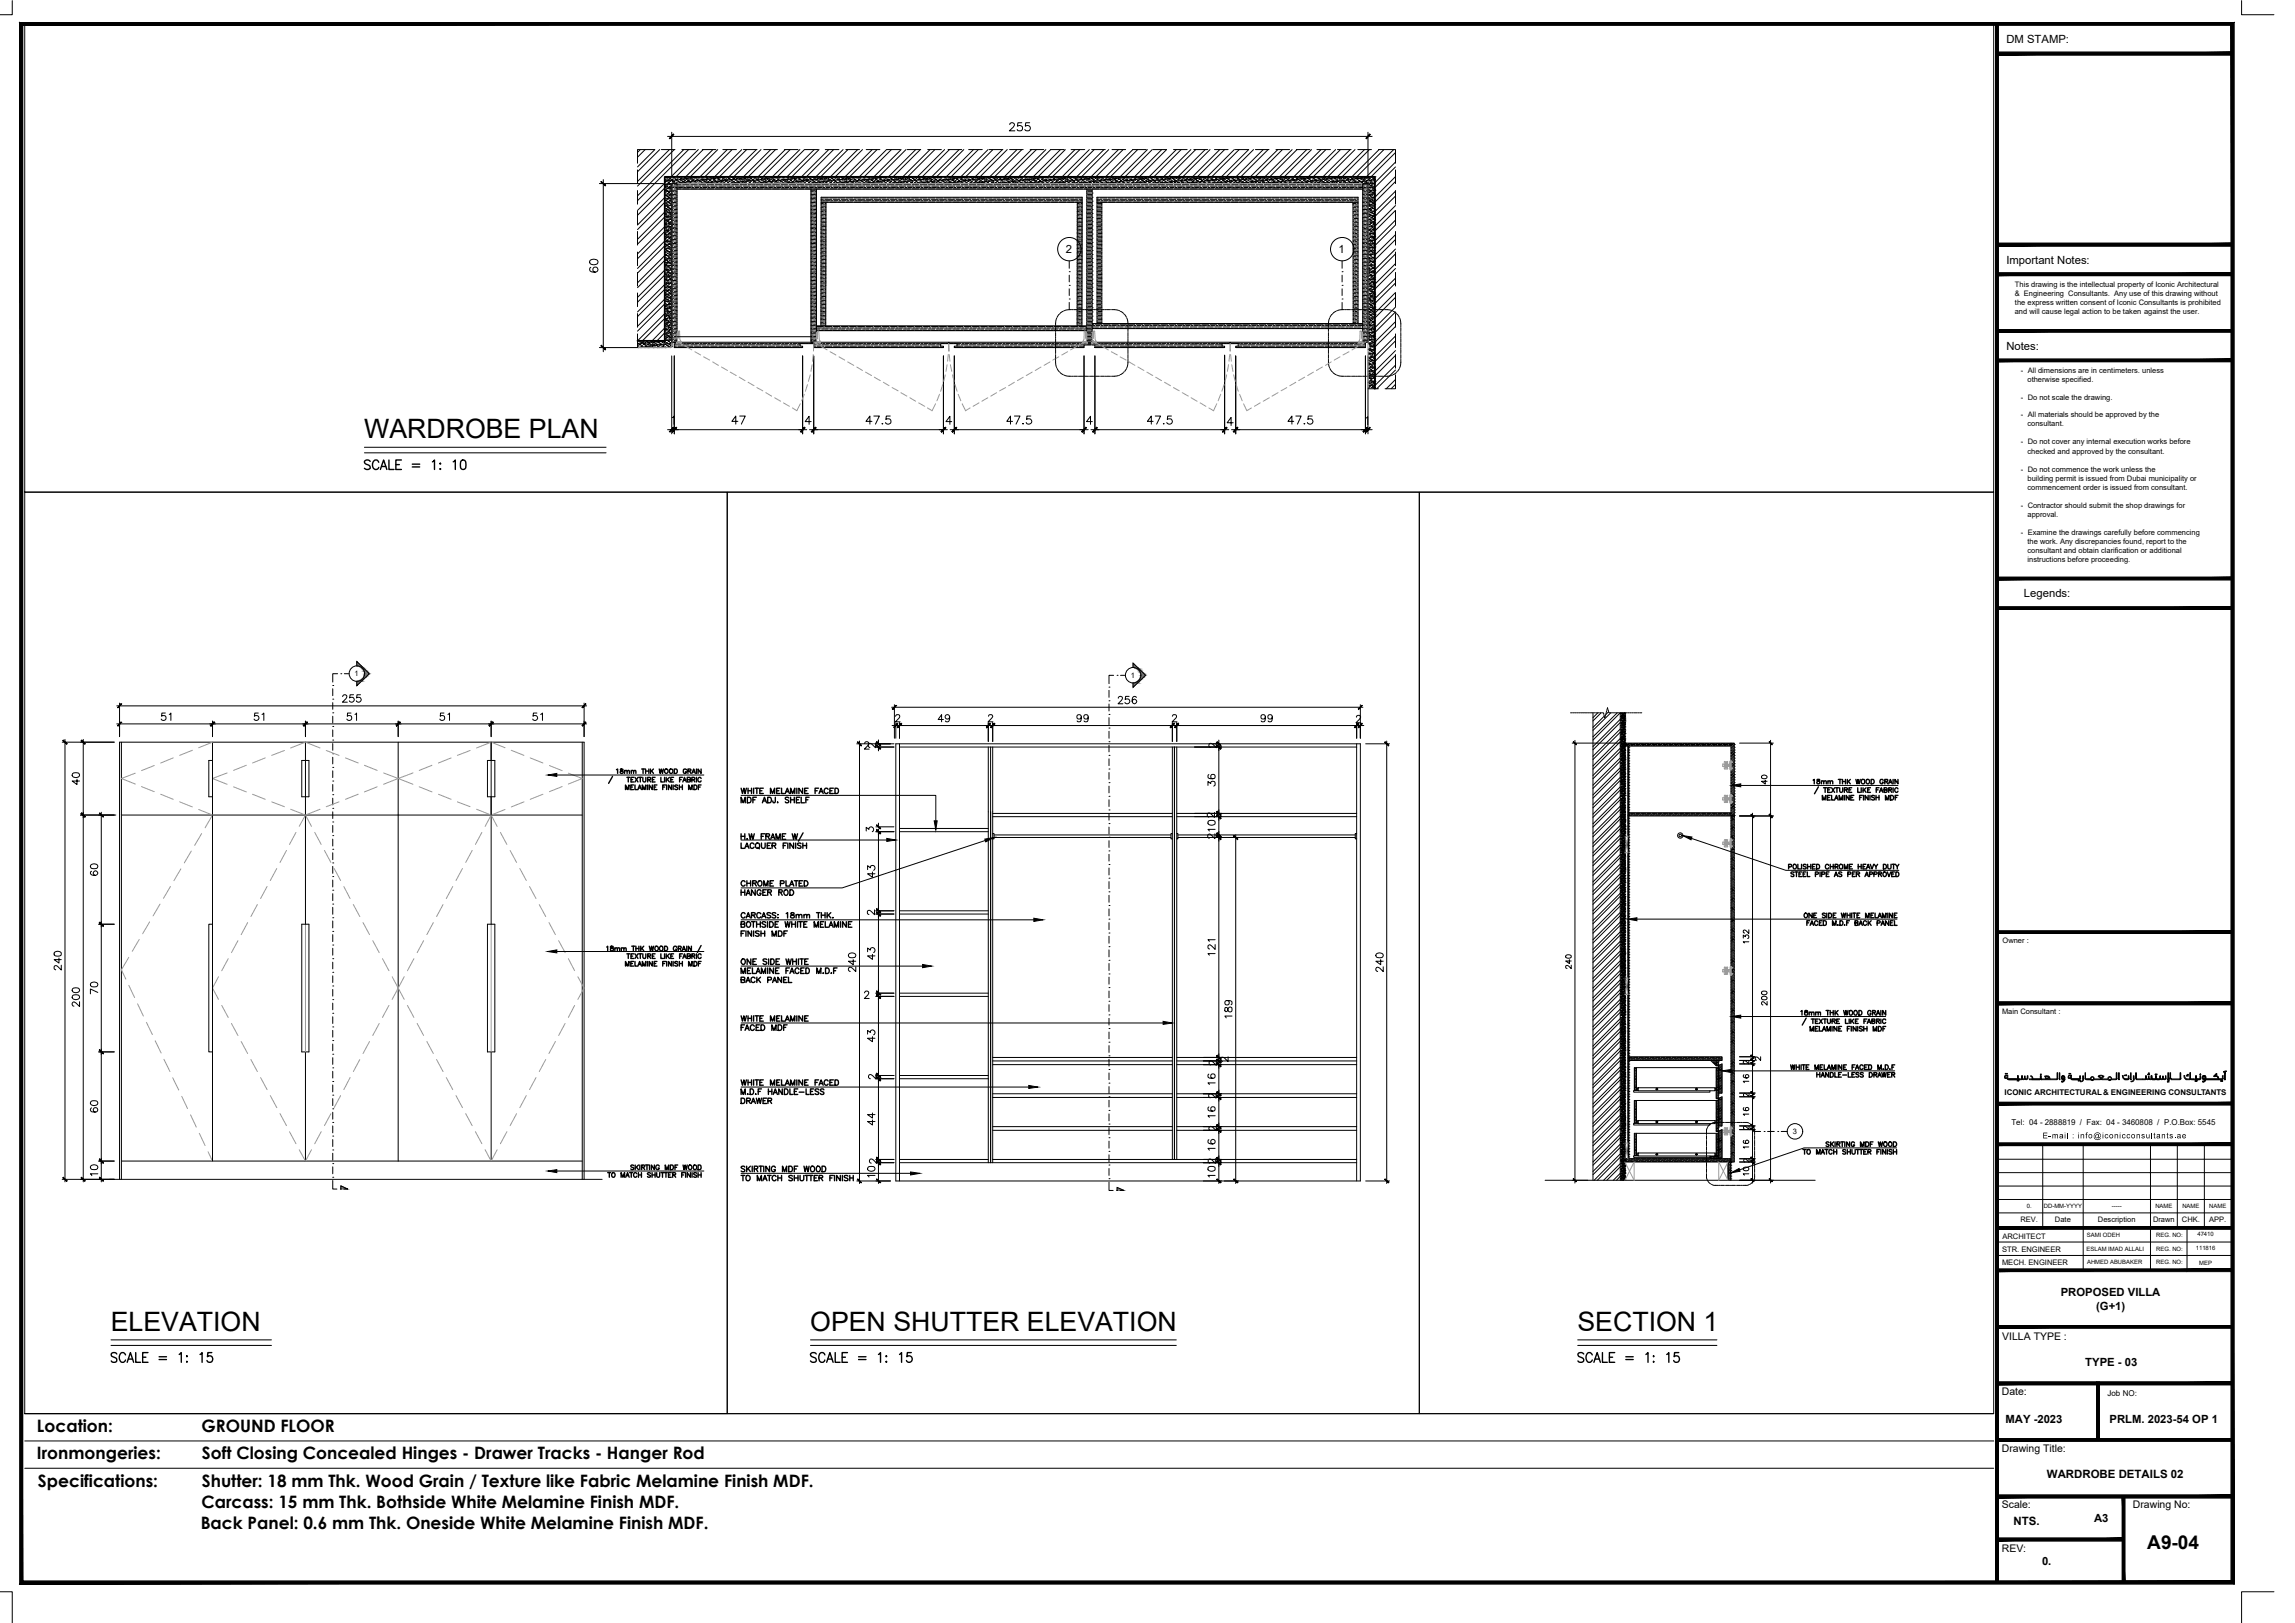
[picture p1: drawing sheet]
<svg xmlns="http://www.w3.org/2000/svg" width="420mm" height="297mm" viewBox="0 0 420 297" stroke-linecap="round" stroke-linejoin="round" font-family="sans-serif">
<defs><g id="words">
<g font-size="4.9">
<text x="66.7" y="80.1">WARDROBE PLAN</text>
<text x="20.3" y="243.5">ELEVATION</text>
<text x="148.3" y="243.5">OPEN SHUTTER ELEVATION</text>
<text x="288.8" y="243.5">SECTION 1</text>
</g>
<text font-size="3.5" x="393.1" y="283.6">A9-04</text>
<g font-size="3.1">
<text x="6.8" y="262.1">Location:</text>
<text x="36.9" y="262">GROUND FLOOR</text>
<text x="6.8" y="267.1">Ironmongeries:</text>
<text x="37" y="267.1">Soft Closing Concealed Hinges - Drawer Tracks - Hanger Rod</text>
<text x="6.9" y="272.1">Specifications:</text>
<text x="36.9" y="275.9">Carcass: 15 mm Thk. Bothside White Melamine Finish MDF.</text>
<text x="37" y="272.1">Shutter: 18 mm Thk. Wood Grain / Texture like Fabric Melamine Finish MDF.</text>
<text x="36.7" y="279.8">Back Panel: 0.6 mm Thk. Oneside White Melamine Finish MDF.</text>
</g>
<g font-size="2.1">
<text x="367.3" y="7.8">DM STAMP:</text>
<text x="195.2" y="46.3">2</text>
<text x="245.1" y="46.3">1</text>
<text x="367.3" y="48.2">Important Notes:</text>
<text x="367.3" y="64">Notes:</text>
<text x="370.5" y="109.3">Legends:</text>
<text x="377.3" y="237.2">PROPOSED VILLA</text>
<text x="383.8" y="239.7">(G+1)</text>
<text x="381.8" y="250">TYPE - 03</text>
<text x="367.2" y="260.4">MAY -2023</text>
<text x="386.2" y="260.4">PRLM. 2023-54 OP 1</text>
<text x="374.7" y="270.5">WARDROBE DETAILS 02</text>
<text x="368.6" y="279">NTS.</text>
<text x="383.4" y="278.6">A3</text>
<text x="373.8" y="286.5">0.</text>
</g>
<g font-size="1.9">
<text x="366.6" y="245.3">VILLA TYPE :</text>
<text x="366.5" y="255.3">Date:</text>
<text x="366.5" y="265.7">Drawing Title:</text>
<text x="366.5" y="276">Scale:</text>
<text x="390.5" y="276">Drawing No:</text>
<text x="366.5" y="284">REV:</text>
</g>
<g font-size="1.5">
<text x="368.3" y="205.9">Tel: 04 - 2888819 / Fax: 04 - 3460808 / P.O.Box: 5545</text>
<text x="373.9" y="208.4">E-mail : info@iconicconsultants.ae</text>
<text x="385.8" y="255.5">Job NO:</text>
</g>
<g font-size="1.4">
<text x="368.9" y="52.4">This drawing is the intellectual property of Iconic Architectural</text>
<text x="368.9" y="54.1">&amp; Engineering Consultants. Any use of this drawing without</text>
<text x="368.9" y="57.4">and will cause legal action to be taken against the user.</text>
<text x="368.9" y="55.7">the express written consent of Iconic Consultants is prohibited</text>
<text x="370" y="68.2">- All dimensions are in centimeters. unless</text>
<text x="371.2" y="69.8">otherwise specified.</text>
<text x="370" y="73.1">- Do not scale the drawing.</text>
<text x="370" y="76.4">- All materials should be approved by the</text>
<text x="370" y="81.4">- Do not cover any internal execution works before</text>
<text x="371.2" y="78">consultant.</text>
<text x="371.2" y="83">checked and approved by the consultant.</text>
<text x="370" y="86.3">- Do not commence the work unless the</text>
<text x="371.2" y="88">building permit is issued from Dubai municipality or</text>
<text x="371.2" y="89.6">commencement order is issued from consultant.</text>
<text x="370" y="92.9">- Contractor should submit the shop drawings for</text>
<text x="371.2" y="94.6">approval.</text>
<text x="370" y="97.9">- Examine the drawings carefully before commencing</text>
<text x="371.2" y="99.5">the work. Any discrepancies found, report to the</text>
<text x="371.2" y="101.2">consultant and obtain clarification or additional</text>
<text x="371.2" y="102.8">instructions before proceeding.</text>
<text x="64.9" y="123.8">1</text>
<text x="207" y="124.1">1</text>
<text x="366.6" y="172.7">Owner :</text>
<text x="366.5" y="185.7">Main Consultant :</text>
<text x="367" y="200.4">ICONIC ARCHITECTURAL&amp; ENGINEERING CONSULTANTS</text>
<text x="328.2" y="207.5">3</text>
<text x="366.6" y="226.7">ARCHITECT</text>
<text x="369.9" y="223.7">REV.</text>
<text x="376.2" y="223.7">Date</text>
<text x="384.1" y="223.7">Description</text>
<text x="394.2" y="223.7">Drawn</text>
<text x="399.5" y="223.7">CHK.</text>
<text x="404.5" y="223.7">APP.</text>
<text x="366.5" y="231.6">MECH. ENGINEER</text>
<text x="366.5" y="229.1">STR. ENGINEER</text>
</g>
<g font-size="1.1">
<text x="371.1" y="221.1">0.</text>
<text x="374.2" y="221.1">DD-MM-YYYY</text>
<text x="386.6" y="221.1">-----</text>
<text x="394.6" y="221.1">NAME</text>
<text x="399.5" y="221.1">NAME</text>
<text x="404.5" y="221.1">NAME</text>
<text x="382.1" y="226.4">SAMI ODEH</text>
<text x="394.8" y="226.5">REG. NO:</text>
<text x="402.3" y="226.3">47410</text>
<text x="382" y="228.9">ESLAM IMAD ALLALI</text>
<text x="382.1" y="231.3">AHMED ABUBAKER</text>
<text x="394.8" y="231.4">REG. NO:</text>
<text x="394.8" y="228.9">REG. NO:</text>
<text x="402" y="228.8">111816</text>
<text x="402.6" y="231.5">MEP</text>
</g>
</g></defs>
<!-- layer: DIM IN -->
<g fill="none" stroke="#000" stroke-width=".18">
<path d="M109.7 33.6h11.8M110.4 32.9v31.5M122.2 25h129M123 24.2v7.9M184.9 22.8v-.2l.2-.1 .5 .1a.49 .49 0 0 1-.1 .7l-.7 .6h1M187.1 22.5h-.7l-.1 .6a.53 .53 0 0 1 .8 0 .53 .53 0 0 1-.1 .7 .53 .53 0 0 1-.8-.1M188.5 22.5h-.7l-.1 .6a.54 .54 0 0 1 .8 0 .54 .54 0 0 1-.1 .8 .54 .54 0 0 1-.8-.2M250.4 24.2v7.9M108 47.7a.99 .99 0 0 1 1.5 .2v.1a.85 .85 0 0 1-.8 .5 .85 .85 0 0 1-.8-.5zM108.2 48.9a.44 .44 0 0 0-.3 .5 .44 .44 0 0 0 .3 .3 .88 .88 0 0 0 1.3-.3 .48 .48 0 0 0-.5-.5 .48 .48 0 0 0-.5 .4 .48 .48 0 0 0 .5 .5M109.7 63.6h12.3M122.2 78.6h25.5"/>
<path d="M123 65.1v14.3M123 76.4l.4-.2v1.5M123.4 65.1v14.3M135.1 77.1h-1.1l.7-1v1.5M135.4 76.1h1l-.7 1.5M146.9 65.1v14.3M148.2 78.6h25.2M148.5 77.2h-1.1l.7-1v1.5M149 65.1v14.3M159.6 77.1h-1.1l.8-1v1.5M160 76.1h1l-.7 1.5M161.5 77.5h.1z"/>
<path d="M163 76.1h-.7l-.1 .7a.52 .52 0 0 1 .8-.1 .52 .52 0 0 1-.1 .8 .52 .52 0 0 1-.8-.2M172.7 65.1v14.3M173.9 78.6h25.3M174.2 77.2h-1l.7-1v1.5M174.7 65.1v14.3M185.4 77.1h-1.1l.7-1v1.5M185.7 76.1h1l-.7 1.5M187.3 77.5v.1zM188.7 76.1h-.7v.7a.53 .53 0 0 1 .8 0 .53 .53 0 0 1-.2 .8 .53 .53 0 0 1-.7-.3M198.5 65.1v14.3M199.7 78.6h25.3M200 77.2h-1.1l.7-1v1.5"/>
<path d="M200.4 65.1v14.3M211.1 77.1h-1l.7-1v1.5M211.5 76.1h1l-.7 1.5M213 77.5h.1zM214.5 76.1h-.7l-.1 .7a.53 .53 0 0 1 .8 0 .53 .53 0 0 1-.1 .8 .53 .53 0 0 1-.8-.3M224.2 65v14.4M225.5 78.6h25.7M225.8 77.4h-1.1l.7-1v1.5M226.2 65.1v14.3M236.9 77.1h-1.1l.7-1v1.5M237.2 76.1h1l-.7 1.5M238.7 77.5h.2z"/>
<path d="M240.2 76.1h-.7l-.1 .7a.53 .53 0 0 1 .8 0 .53 .53 0 0 1-.1 .8 .53 .53 0 0 1-.7-.3M250 65.1v14.3M250 76.5l.4-.2v1.5M250.4 65.1v14.3M11.4 135.8h9.5M11.9 135.3v81M15.2 135.3v81M21.4 132.5h86M21.4 129.2h86M21.9 128.7v6.1M30.3 130.5h-.7v.6a.47 .47 0 0 1 .7 0 .47 .47 0 0 1-.1 .7 .47 .47 0 0 1-.7-.2M31 130.8l.3-.3v1.4"/>
<path d="M38.9 132v2.8M47.3 130.5h-.6l-.1 .6a.48 .48 0 0 1 .7-.1 .48 .48 0 0 1-.1 .8 .48 .48 0 0 1-.7-.2M48 130.8l.3-.3v1.4M55.9 132v2.8M62.7 127.5l.3-.3 .5 .1v.2l-.2 .4-.6 .6h.9M64.3 130.5h-.7v.6a.47 .47 0 0 1 .7 0 .47 .47 0 0 1-.1 .7 .47 .47 0 0 1-.7-.2M64.7 127.2h-.6l-.1 .5a.48 .48 0 0 1 .7 0 .48 .48 0 0 1 0 .7 .48 .48 0 0 1-.7-.1M65 130.8l.3-.3v1.4M66 127.2h-.6l-.1 .5a.48 .48 0 0 1 .7 0 .48 .48 0 0 1-.1 .7 .48 .48 0 0 1-.7-.1M72.9 132v2.8M81.3 130.5h-.7v.6a.47 .47 0 0 1 .7 0 .47 .47 0 0 1-.1 .7 .47 .47 0 0 1-.7-.2M82 130.8l.3-.3v1.4"/>
<path d="M89.9 132v2.8M98.3 130.5h-.6l-.1 .6a.48 .48 0 0 1 .7-.1 .48 .48 0 0 1-.1 .8 .48 .48 0 0 1-.7-.2M99 130.8l.3-.3v1.4M106.9 128.7v6.1M156.8 136.1h6.9M157.4 135.6v81M158.3 136.1l.2-.4 .5 .2v.2l-.1 .4-.7 .6h.9M160.3 136v.8l-1-.8-.2 .1-.1 .2v.4l.3 .1M160.4 136.7h3.3M160.8 135.5v.6M160.8 136.7v.7M163.2 129.4h86.3"/>
<path d="M163.3 132.8h.7M163.7 129v6.1M164 131.1l.1-.3h.4l.2 .1v.3l-.8 .9h.9M164 132.3v2.8M164.2 132.8h84.7M164.7 132.3v2.8M172.7 131.7h-1l.7-.9v1.3M173.9 131.2a.42 .42 0 0 1-.6 .4 .42 .42 0 0 1-.2-.6 .42 .42 0 0 1 .7 0 .67 .67 0 0 1 .1 .7 .67 .67 0 0 1-.8 .4v-.2M180.9 132.3v3.4M181 131.1l.1-.3h.4l.2 .4-.8 .9h.9M181.7 132.3v3.4M198 131.2a.41 .41 0 0 1-.6 .3 .41 .41 0 0 1-.1-.6 .41 .41 0 0 1 .6 .1l.1 .2a.61 .61 0 0 1-.6 .9l-.2-.2"/>
<path d="M199.2 131.2a.41 .41 0 0 1-.6 .3 .41 .41 0 0 1-.1-.6 .41 .41 0 0 1 .7 .1v.2a.61 .61 0 0 1-.5 .9l-.2-.2M204.7 127.8l.3-.3 .4 .1 .1 .2-.2 .4-.6 .6h.9M206.7 127.5h-.6l-.1 .5a.48 .48 0 0 1 .7 0 .48 .48 0 0 1 0 .7 .48 .48 0 0 1-.7-.1M208 127.7v-.2a.4 .4 0 0 0-.7 .2 .67 .67 0 0 0 .4 1.1 .42 .42 0 0 0 .4-.4 .42 .42 0 0 0-.4-.4 .42 .42 0 0 0-.4 .3M214.6 131.1l.2-.3h.3l.2 .1 .1 .3-.8 .9h.9M214.6 132.3v3.4M215.4 132.3v3.4M218.7 136.7h4.9M222.1 136.1h.5M222.7 136v.8l-.7-.6-.3-.2-.3 .1-.1 .5 .4 .2M223.1 135.5v.6M223.1 136.2v80.4"/>
<path d="M231.6 131.2a.41 .41 0 0 1-.5 .3 .41 .41 0 0 1-.1-.6 .41 .41 0 0 1 .6 .1v.2a.61 .61 0 0 1-.5 .9l-.2-.2M232.9 131.2a.41 .41 0 0 1-.6 .3 .41 .41 0 0 1-.1-.6 .41 .41 0 0 1 .7 .1v.2a.61 .61 0 0 1-.5 .9l-.2-.2M248.3 131.3l.1-.3 .2-.1h.2l.3 .3-.2 .4-.7 .7h.9M248.4 132.3v2.8M249 129v6.1M249 132.8h.7M250 136.1h4.4M253.9 135.6v81M287.8 136h8.7M288.3 135.5v81M318.5 136h6.2M324.1 135.5v81"/>
<path d="M13.3 141.6l.2-.1h.8a.41 .41 0 0 1 .3 .3 .41 .41 0 0 1-.3 .4 .62 .62 0 0 1-.7 .1 .62 .62 0 0 1-.3-.7zM14.1 142.6v1l-.9-.7h1.4M14.7 149.2h6.5M16.6 158.3a.77 .77 0 0 1 1.3 .3l-.2 .3h-.9a.41 .41 0 0 1-.2-.6zM16.8 159.5h-.2a.4 .4 0 0 0 .2 .6 .67 .67 0 0 0 1.1-.3 .42 .42 0 0 0-.4-.4 .42 .42 0 0 0-.4 .4 .42 .42 0 0 0 .3 .4M18.5 148.7v67.6M158.6 152.1v-.7l.5 .4a.44 .44 0 0 1 .7-.4 .44 .44 0 0 1-.1 .8M158.8 159.2v-.8l.5 .4a.45 .45 0 0 1 .8-.3 .45 .45 0 0 1-.2 .8M159.7 159.6v1l-.9-.7h1.4M160.4 152.2h3.3M160.4 151.3h3.3M160.8 150.7v.6"/>
<path d="M160.8 151.7v64.9M218.7 149.5h4.9M218.7 148.9h4.9M221.1 143.7v-.7l.6 .4a.45 .45 0 0 1 .4-.4 .45 .45 0 0 1 .5 .4 .45 .45 0 0 1-.4 .5M221.2 150.3l.5-.2a.55 .55 0 0 1 .8 .6 .75 .75 0 0 1-1.4 0zM221.3 141.8h-.1a.47 .47 0 0 0 .2 .7h.9a.41 .41 0 0 0 .1-.7 .41 .41 0 0 0-.7 .1 .41 .41 0 0 0 .3 .6M222.3 148.7v.9l-.9-.8h-.3l-.1 .2 .1 .4 .2 .1M222.4 152.6v.9l-.9-.9-.4 .3v.4l.3 .1M222.5 151.8h-1.4l.3 .3M222.6 153.3h.1M222.6 152.8h.1M225.1 153.3h1.6"/>
<path d="M226.2 152.8v63.8M318.5 149.3h6.2M320.8 148.8v67.7M322.5 142l.5-.2 .5 .3a.53 .53 0 0 1-.5 .4 .53 .53 0 0 1-.5-.4zM323.2 142.8v.7l-.7-.5h1M9.9 174.3a.68 .68 0 0 1 .9-.2 .68 .68 0 0 1 .4 .7l-.5 .2a.55 .55 0 0 1-.8-.5zM10.8 175.3v1l-.9-.7h1.3M11.2 176.6v.9l-.9-.8-.3 .1-.1 .2v.4l.3 .1M16.6 179.9a.77 .77 0 0 1 1.3 .3l-.2 .4h-.9a.41 .41 0 0 1-.2-.7zM18.1 169.1h2.8M155.4 174.6a.77 .77 0 0 1 1.3 .3l-.3 .3h-.8a.41 .41 0 0 1-.2-.6zM156.2 175.6v1l-.9-.7h1.4"/>
<path d="M156.7 176.9v.9l-.7-.6-.3-.2-.3 .1-.1 .4 .4 .3M158.8 174.2v-.7l.5 .4a.44 .44 0 0 1 .7-.4 .44 .44 0 0 1-.1 .8M159.7 174.7v.9l-.9-.7h1.4M160.1 166.5v.9l-.9-.8-.3 .1-.1 .2v.3l.3 .2M160.4 167.3h3.3M160.4 166.7h3.3M222.5 174.5h-1.4l.3 .3M222.5 172.9v.9l-1-.9-.4 .3 .1 .4 .2 .1M222.5 172h-1.4l.3 .3M252 174.6a.77 .77 0 0 1 1.2 .3l-.2 .3h-.9a.41 .41 0 0 1-.1-.6zM252.8 175.6v1l-.9-.7h1.3M253.2 176.9v.9l-.6-.6-.3-.2-.3 .1-.1 .4 .3 .3"/>
<path d="M286.7 174.9a.52 .52 0 0 1 .6-.2 .52 .52 0 0 1 .3 .5 .52 .52 0 0 1-.6 .2 .52 .52 0 0 1-.3-.5zM287.3 175.6v.7l-.7-.4h1.1M287.7 176.6v.7l-.5-.5-.5-.1-.1 .4 .3 .1M319.2 171.7v-.6l.3 .3a.34 .34 0 0 1 .3-.3 .34 .34 0 0 1 .4 .3 .34 .34 0 0 1-.2 .4M320.2 172.4h-1l.2 .2M320.2 170.2v.6l-.8-.6-.2 .2v.3l.2 .1M13.3 182.2l.2-.1h.8a.41 .41 0 0 1 .3 .4 .41 .41 0 0 1-.3 .4 .62 .62 0 0 1-.7 0 .62 .62 0 0 1-.3-.7zM13.3 181l.2-.2h.8a.41 .41 0 0 1 .3 .4 .41 .41 0 0 1-.3 .4 .62 .62 0 0 1-.7 .1 .62 .62 0 0 1-.3-.7zM14.6 183.3v.9l-.7-.6-.4-.2-.3 .2v.3l.1 .2h.2M17.9 181.6l-1.3-.6v.9M18.1 192.5h2.8M158.3 181.7l.2-.3 .5 .1v.3l-.1 .3-.7 .6h.9"/>
<path d="M158.8 189.3v-.7l.5 .4a.44 .44 0 0 1 .7-.4 .44 .44 0 0 1-.1 .8M159.7 189.7v1l-.9-.7h1.4M160.4 196.6v.9l-.7-.7-.3-.1h-.3l-.1 .5 .3 .2M160.4 197.4h3.3M160.4 196.8h3.3M160.4 182.4h3.3M160.4 181.8h3.3M220.3 194.8h3.3M220.3 194.2h3.3M220.3 193.5h3.3M221.3 196.6l-.1 .1a.47 .47 0 0 0 .2 .6h.9a.41 .41 0 0 0 .1-.6 .41 .41 0 0 0-.7 .1 .41 .41 0 0 0 .3 .5M222.5 198.2h-1.4l.3 .3"/>
<path d="M222.7 194.1v.9l-1-.9-.3 .3v.4l.3 .1M224.3 184.4v.7a.27 .27 0 0 0 .3 0 .27 .27 0 0 0 .1-.2l.2-.4a.38 .38 0 0 1 .6-.1v.7l-.2 .1a.49 .49 0 0 1-.6-.6l-.2-.2zM224.7 183.1a.41 .41 0 0 1 .3 .6 .41 .41 0 0 1-.7 .1 .41 .41 0 0 1 .1-.6l.3-.1a.61 .61 0 0 1 .9 .5l-.2 .3M224.8 193.4v.9l-.6-.6-.3-.2h-.3l-.1 .5 .3 .3M225.6 186h-1.4l.3 .3M318.5 194.7h2.8M318.5 194.1h2.8M318.5 193.4h2.8M319.3 196.7l-.1 .1a.47 .47 0 0 0 .4 .5 .47 .47 0 0 0 .5-.5 .33 .33 0 0 0-.5 0 .33 .33 0 0 0 .2 .5M320.2 197.9h-1l.2 .2M320.2 194.1v.6l-.5-.4-.3-.2-.2 .2v.2l.2 .2M322.3 193.4v.7l-.7-.7a.3 .3 0 0 0-.3 .3 .3 .3 0 0 0 .3 .3"/>
<path d="M322.5 182.5l.5-.2 .5 .3a.53 .53 0 0 1-.5 .4 .53 .53 0 0 1-.5-.4zM322.5 181.5l.4-.1 .5 .1a.48 .48 0 0 1-.3 .6 .48 .48 0 0 1-.6-.3zM323.5 183.3v.7l-.7-.7a.3 .3 0 0 0-.3 .3 .3 .3 0 0 0 .2 .3M11.4 215.8h9.5M16.6 201.6l.2-.1h.9a.41 .41 0 0 1 .2 .4 .41 .41 0 0 1-.2 .4 .62 .62 0 0 1-.8 0 .62 .62 0 0 1-.3-.7zM16.6 213.4a.77 .77 0 0 1 1.3 .3l-.2 .3h-.9a.41 .41 0 0 1-.2-.6zM16.8 202.8h-.2a.41 .41 0 0 0 .2 .7h.3a.52 .52 0 0 0 .8-.4 .41 .41 0 0 0-.4-.4 .41 .41 0 0 0-.4 .4 .41 .41 0 0 0 .3 .4M17.9 214.8h-1.3l.2 .4M18.1 212.5h2.8M156.8 216.1h6.2M158.9 213.6l.2-.1h.8a.41 .41 0 0 1 .3 .4 .41 .41 0 0 1-.3 .4 .62 .62 0 0 1-.7 .1 .62 .62 0 0 1-.3-.8zM159.7 205v.9l-.9-.6h1.4"/>
<path d="M159.7 203.7v.9l-.9-.6h1.4M160.2 215.1h-1.4l.3 .3M160.4 212.8h3.3M160.4 212.2h3.3M160.5 212v.9l-.6-.6-.3-.2-.3 .1-.1 .4 .3 .3M220.3 216.1h3.3M220.3 212.8h3.3M220.3 212.2h3.3M220.3 206.9h3.3M220.3 206.2h3.3M220.3 200.9h3.3M220.3 200.2h3.3"/>
<path d="M221.2 213.6l.5-.1a.55 .55 0 0 1 .8 .5 .75 .75 0 0 1-1.4 0zM221.3 208.6h-.1a.45 .45 0 0 0 .2 .7 .72 .72 0 0 0 1.1-.3 .41 .41 0 0 0-.4-.5 .41 .41 0 0 0-.5 .4 .41 .41 0 0 0 .4 .5M221.3 202.6l-.1 .1a.47 .47 0 0 0 .2 .6h.9a.41 .41 0 0 0 .1-.6 .41 .41 0 0 0-.7 .1 .41 .41 0 0 0 .3 .6M222.5 215.1h-1.4l.3 .3M222.5 210.2h-1.4l.3 .3M222.5 204.2h-1.4l.3 .3M222.5 212v.9l-.9-.8-.3 .1-.1 .2v.4l.3 .1M222.6 200.1v.9l-.6-.7-.5-.2-.2 .3v.2l.1 .3h.2M222.7 206.1v.9l-.7-.7-.3-.2-.3 .1-.1 .5 .4 .2M224.2 216.1h2.5M250 216.1h4.4M287.8 216h2.9"/>
<path d="M318.5 212.7h2.8M318.5 216h6.2M318.5 212.1h2.8M318.5 206.7h2.8M318.5 206.1h2.8M318.5 200.7h2.8M318.5 200.1h2.8M319.2 213.7a.52 .52 0 0 1 .6-.1 .52 .52 0 0 1 .3 .5 .51 .51 0 0 1-.6 .2 .51 .51 0 0 1-.3-.6zM319.3 208.7l-.1 .1a.5 .5 0 0 0 .4 .5 .5 .5 0 0 0 .6-.3l-.1-.2a.32 .32 0 0 0-.5-.1 .32 .32 0 0 0 .1 .5l.1 .1M319.3 202.7l-.1 .1a.51 .51 0 0 0 .4 .5 .51 .51 0 0 0 .6-.3 .31 .31 0 0 0-.3-.3 .31 .31 0 0 0-.4 .2 .31 .31 0 0 0 .3 .4M320.2 214.8h-1l.2 .3M320.2 209.9h-1l.2 .2"/>
<path d="M320.2 203.9h-1l.2 .3M320.2 212v.7l-.7-.6a.3 .3 0 0 0-.3 .3 .3 .3 0 0 0 .2 .3M320.2 206.1v.6l-.7-.6a.3 .3 0 0 0-.3 .3 .3 .3 0 0 0 .2 .3M320.2 200.1v.6l-.7-.6a.3 .3 0 0 0-.3 .3 .3 .3 0 0 0 .2 .3"/>
</g>
<!-- layer: WALL-01 -->
<g fill="#000" stroke="#000" stroke-width=".18">
<path d="M110 33.3l.8 .7 .1-.1zM110 33.3l.9 .6z"/>
<path d="M123.3 24.5l-.7 .9 .8-.8zM123.3 24.5l-.7 .9v-.1z"/>
<path d="M250.8 24.5l-.7 .8v.1zM250.8 24.5l.1 .1-.8 .8z"/>
<path d="M110.1 63.2l-.1 .1 .9 .7zM110 63.3l.9 .7h-.1z"/>
<path d="M123.3 78.2l-.7 .8v.1zM123.3 78.2l.1 .1-.8 .8z"/>
<path d="M123.8 78.2l-.7 .9 .8-.8zM123.8 78.2l-.7 .9z"/>
<path d="M123.8 78.2l-.7 .9 .8-.8zM123.8 78.2l-.7 .9z"/>
<path d="M147.3 78.2l-.7 .8v.1zM147.3 78.2l.1 .1-.8 .8z"/>
<path d="M147.3 78.2l-.7 .8v.1zM147.3 78.2l.1 .1-.8 .8z"/>
<path d="M149.3 78.2l-.7 .9 .8-.8zM149.3 78.2l-.7 .9-.1-.1z"/>
<path d="M149.3 78.2l-.7 .9 .8-.8zM149.3 78.2l-.7 .9-.1-.1z"/>
<path d="M172.3 79l.1 .1 .7-.9zM173.1 78.2v.1l-.7 .8z"/>
<path d="M172.3 79l.1 .1 .7-.9zM173.1 78.2v.1l-.7 .8z"/>
<path d="M175 78.2l-.6 .9 .7-.8zM175 78.2l-.6 .9-.1-.1z"/>
<path d="M175 78.2l-.6 .9 .7-.8zM175 78.2l-.6 .9-.1-.1z"/>
<path d="M198 79l.1 .1 .7-.9zM198.8 78.2l.1 .1-.8 .8z"/>
<path d="M198 79l.1 .1 .7-.9zM198.8 78.2l.1 .1-.8 .8z"/>
<path d="M200.8 78.2l-.7 .9 .8-.8zM200.8 78.2l-.7 .9z"/>
<path d="M200.8 78.2l-.7 .9 .8-.8zM200.8 78.2l-.7 .9z"/>
<path d="M224.5 78.2l-.6 .9zM224.5 78.2l.1 .1-.7 .8z"/>
<path d="M224.5 78.2l-.6 .9zM224.5 78.2l.1 .1-.7 .8z"/>
<path d="M226.5 78.2l-.6 .9 .7-.8zM226.5 78.2l-.6 .9-.1-.1z"/>
<path d="M226.5 78.2l-.6 .9 .7-.8zM226.5 78.2l-.6 .9-.1-.1z"/>
<path d="M249.6 79v.1l.7-.9zM250.3 78.2l-.7 .9z"/>
<path d="M249.6 79v.1l.7-.9zM250.3 78.2l-.7 .9z"/>
<path d="M250.8 78.2l-.7 .9 .8-.8zM250.8 78.2l-.7 .9v-.1z"/>
<path d="M11.5 135.5l.7 .7 .1-.1zM11.6 135.5l.7 .6-.8-.6z"/>
<path d="M14.9 135.5l.6 .7zM14.9 135.5l.7 .6-.7-.6z"/>
<path d="M22.2 128.8l-.6 .7 .7-.7zM22.2 128.8l-.6 .7z"/>
<path d="M22.2 132.2l-.6 .7 .7-.7zM22.2 132.2l-.6 .7z"/>
<path d="M38.5 132.8l.1 .1 .6-.7zM39.2 132.2h.1l-.7 .7z"/>
<path d="M39.2 132.2l-.6 .7 .7-.7zM38.5 132.8l.7-.6-.6 .7z"/>
<path d="M55.5 132.8l.1 .1 .6-.7zM56.2 132.2l-.6 .7z"/>
<path d="M56.2 132.2l-.6 .7zM55.5 132.8l.7-.6-.6 .7z"/>
<path d="M72.6 132.8v.1l.6-.7zM73.2 132.2h.1l-.7 .7z"/>
<path d="M73.2 132.2l-.6 .7 .7-.7zM73.2 132.2l-.6 .7z"/>
<path d="M89.5 132.8l.1 .1 .6-.7zM90.2 132.2h.1l-.7 .7z"/>
<path d="M90.2 132.2l-.6 .7 .7-.7zM89.5 132.8l.7-.6-.6 .7z"/>
<path d="M106.6 129.5l.6-.7zM107.2 128.8l-.6 .7z"/>
<path d="M106.6 132.8v.1l.6-.7zM107.2 132.2l-.6 .7z"/>
<path d="M157 135.8l.6 .7zM157 135.8l.1-.1 .6 .7z"/>
<path d="M160.5 135.7l.7 .7zM160.5 135.8l.7 .6-.1 .1z"/>
<path d="M160.5 135.7l.7 .7zM160.5 135.8l.7 .6-.1 .1z"/>
<path d="M160.5 136.4l.6 .7 .1-.1zM160.5 136.3l.7 .7z"/>
<path d="M160.5 136.4l.6 .7 .1-.1zM160.5 136.3l.7 .7z"/>
<path d="M163.6 133.1l.1 .1 .6-.8zM164.3 132.4l.1 .1-.7 .7z"/>
<path d="M164 129.1l-.6 .7 .7-.7zM163.4 129.7l.6-.6-.6 .7z"/>
<path d="M165 132.4l-.6 .8 .7-.7zM165 132.4l-.6 .8-.1-.1z"/>
<path d="M165 132.4l-.6 .8 .7-.7zM165 132.4l-.6 .8-.1-.1z"/>
<path d="M181.2 132.4l-.6 .8zM181.2 132.4l.1 .1-.7 .7z"/>
<path d="M181.2 132.4l-.6 .8zM181.2 132.4l.1 .1-.7 .7z"/>
<path d="M182 132.4l-.6 .8 .7-.7zM182 132.4l-.6 .8v-.1z"/>
<path d="M182 132.4l-.6 .8 .7-.7zM182 132.4l-.6 .8v-.1z"/>
<path d="M214.2 133.1l.1 .1 .6-.8zM214.9 132.4l-.6 .8z"/>
<path d="M214.2 133.1l.1 .1 .6-.8zM214.9 132.4l-.6 .8z"/>
<path d="M215.7 132.4l-.6 .8zM215.7 132.4l-.6 .8v-.1z"/>
<path d="M215.7 132.4l-.6 .8zM215.7 132.4l-.6 .8v-.1z"/>
<path d="M222.8 135.7v.1l.7 .6zM222.8 135.8l.7 .6-.1 .1z"/>
<path d="M222.8 136.4l.6 .7 .1-.1zM222.8 136.3l.7 .7-.7-.6z"/>
<path d="M222.8 136.4l.6 .7 .1-.1zM222.8 136.3l.7 .7-.7-.6z"/>
<path d="M248 133.1l.1 .1 .6-.8zM248.7 132.4l-.6 .8z"/>
<path d="M248 133.1l.1 .1 .6-.8zM248.7 132.4l-.6 .8z"/>
<path d="M248.7 129.7v.1l.6-.7zM249.3 129.1l-.6 .7z"/>
<path d="M249.3 132.4l-.6 .8zM249.3 132.4l-.6 .8z"/>
<path d="M253.5 135.8l.7 .7zM253.6 135.7l.7 .7z"/>
<path d="M288 135.8l.5 .5zM288 135.8l.6 .4z"/>
<path d="M323.9 135.8l.5 .5zM323.9 135.7l.5 .5z"/>
<path d="M14.9 148.8v.1l.7 .6zM14.9 148.9l.6 .6z"/>
<path d="M14.9 148.9l.6 .6zM14.9 148.8l.7 .7-.7-.6z"/>
<path d="M18.2 148.9l.7 .6zM18.2 148.8l.7 .7z"/>
<path d="M160.5 150.9l.7 .7zM160.5 151l.7 .6-.1 .1z"/>
<path d="M160.5 151.9l.6 .7 .1-.1zM160.5 151.8l.7 .7z"/>
<path d="M160.5 151.9l.6 .7 .1-.1zM160.5 151.8l.7 .7z"/>
<path d="M222.8 148.5v.1l.7 .6zM222.8 148.6l.7 .6z"/>
<path d="M222.8 148.5v.1l.7 .6zM222.8 148.6l.7 .6z"/>
<path d="M222.8 152.4v.1l.7 .6zM222.8 152.5l.7 .6z"/>
<path d="M222.8 152.4v.1l.7 .6zM222.8 152.5l.7 .6z"/>
<path d="M222.8 149.2l.6 .6h.1zM222.8 149.1l.7 .7-.7-.6z"/>
<path d="M222.8 153l.6 .7 .1-.1zM222.8 153l.7 .6z"/>
<path d="M222.8 153l.6 .7 .1-.1zM222.8 153l.7 .6z"/>
<path d="M222.8 149.2l.6 .6h.1zM222.8 149.1l.7 .7-.7-.6z"/>
<path d="M225.8 153l.7 .7 .1-.1zM225.8 153l.8 .6z"/>
<path d="M320.5 149.1l.6 .5zM320.6 149l.5 .5z"/>
<path d="M323.9 149l.5 .5zM323.9 149.1l.5 .5z"/>
<path d="M323.9 149.1l.5 .5zM323.9 149l.5 .5z"/>
<path d="M18.2 168.8l.7 .6zM18.2 168.9l.7 .6z"/>
<path d="M18.2 168.9l.7 .6zM18.2 168.8l.7 .6z"/>
<path d="M160.5 166.3l.7 .7zM160.5 166.4l.7 .6-.1 .1z"/>
<path d="M160.5 166.3l.7 .7zM160.5 166.4l.7 .6-.1 .1z"/>
<path d="M160.5 167l.6 .7 .1-.1zM160.5 166.9l.7 .7z"/>
<path d="M160.5 167l.6 .7 .1-.1zM160.5 166.9l.7 .7z"/>
<path d="M18.2 192.1l.7 .7zM18.2 192.2l.7 .6z"/>
<path d="M18.2 192.2l.7 .6zM18.2 192.2l.7 .6z"/>
<path d="M160.5 196.5l.7 .6zM160.5 196.5l.7 .6z"/>
<path d="M160.5 196.5l.7 .6zM160.5 196.5l.7 .6z"/>
<path d="M160.5 181.4l.7 .7zM160.5 181.5l.7 .6z"/>
<path d="M160.5 181.4l.7 .7zM160.5 181.5l.7 .6z"/>
<path d="M160.5 197.1l.6 .7 .1-.1zM160.5 197l.7 .7z"/>
<path d="M160.5 197.1l.6 .7 .1-.1zM160.5 197l.7 .7z"/>
<path d="M160.5 182.1l.6 .6h.1zM160.5 182l.7 .7z"/>
<path d="M160.5 182.1l.6 .6h.1zM160.5 182l.7 .7z"/>
<path d="M222.8 199.8v.1l.7 .6zM222.8 199.9l.7 .6-.1 .1z"/>
<path d="M222.8 199.8v.1l.7 .6zM222.8 199.9l.7 .6-.1 .1z"/>
<path d="M222.8 193.9l.7 .6zM222.8 193.9l.7 .6z"/>
<path d="M222.8 193.2l.7 .6zM222.8 193.2l.7 .6z"/>
<path d="M222.8 193.2l.7 .6zM222.8 193.2l.7 .6z"/>
<path d="M222.8 194.5l.6 .7 .1-.1zM222.8 194.5l.7 .6z"/>
<path d="M222.8 194.5l.6 .7 .1-.1zM222.8 194.5l.7 .6z"/>
<path d="M222.8 193.9l.7 .6zM222.8 193.9l.7 .6z"/>
<path d="M320.6 199.8l.5 .5zM320.5 199.8l.6 .5z"/>
<path d="M320.6 199.8l.5 .5zM320.5 199.8l.6 .5z"/>
<path d="M320.6 193.8l.5 .5zM320.5 193.8l.6 .5z"/>
<path d="M320.6 193.1l.5 .5zM320.5 193.2l.6 .4z"/>
<path d="M320.6 193.1l.5 .5zM320.5 193.2l.6 .4z"/>
<path d="M320.5 194.5l.6 .5zM320.5 194.5l.6 .5z"/>
<path d="M320.5 194.5l.6 .5zM320.5 194.5l.6 .5z"/>
<path d="M320.5 193.8l.6 .5zM320.5 193.8l.6 .5z"/>
<path d="M11.6 215.5h-.1l.8 .6zM11.5 215.5l.8 .6z"/>
<path d="M14.9 215.5l.7 .6zM14.9 215.5l.7 .6z"/>
<path d="M18.2 212.1l.7 .7zM18.2 212.2l.7 .7z"/>
<path d="M18.2 215.5l.7 .6zM18.2 215.5l.7 .6z"/>
<path d="M18.2 212.2l.7 .7zM18.2 212.1l.7 .7z"/>
<path d="M157.1 215.8h-.1l.7 .6zM157 215.8l.7 .6z"/>
<path d="M160.5 215.8l.7 .6zM160.5 215.8l.7 .6z"/>
<path d="M160.5 211.8l.7 .7zM160.5 211.9l.7 .6z"/>
<path d="M160.5 211.8l.7 .7zM160.5 211.9l.7 .6z"/>
<path d="M160.5 212.5l.6 .7 .1-.1zM160.5 212.4l.7 .7z"/>
<path d="M160.5 212.5l.6 .7 .1-.1zM160.5 212.4l.7 .7z"/>
<path d="M222.8 215.8l.7 .6zM222.8 215.8l.7 .6z"/>
<path d="M222.8 211.8v.1l.7 .6zM222.8 211.9l.7 .6z"/>
<path d="M222.8 205.8v.1l.7 .6zM222.8 205.9l.7 .6-.1 .1z"/>
<path d="M222.8 205.8v.1l.7 .6zM222.8 205.9l.7 .6-.1 .1z"/>
<path d="M222.8 211.8v.1l.7 .6zM222.8 211.9l.7 .6z"/>
<path d="M222.8 212.5l.6 .7 .1-.1zM222.8 212.5v-.1l.7 .7z"/>
<path d="M222.8 206.6l.7 .6zM222.8 206.6v-.1l.7 .7z"/>
<path d="M222.8 206.6l.7 .6zM222.8 206.6v-.1l.7 .7z"/>
<path d="M222.8 200.6l.6 .6h.1zM222.8 200.6v-.1l.7 .7z"/>
<path d="M222.8 200.6l.6 .6h.1zM222.8 200.6v-.1l.7 .7z"/>
<path d="M222.8 212.5l.6 .7 .1-.1zM222.8 212.5v-.1l.7 .7z"/>
<path d="M225.9 215.8h-.1l.8 .6zM225.8 215.8l.8 .6z"/>
<path d="M253.6 215.8l.7 .6zM253.5 215.8l.8 .6z"/>
<path d="M288.1 215.7l.5 .5zM288 215.8l.6 .4z"/>
<path d="M320.6 215.7l.5 .5zM320.5 215.8l.6 .4z"/>
<path d="M320.6 211.8l.5 .5zM320.5 211.9l.6 .4z"/>
<path d="M320.6 211.8l.5 .5zM320.5 211.9l.6 .4z"/>
<path d="M320.6 205.8l.5 .5zM320.5 205.9l.6 .5z"/>
<path d="M320.6 205.8l.5 .5zM320.5 205.9l.6 .5z"/>
<path d="M320.5 212.5l.6 .5zM320.6 212.4l.5 .5z"/>
<path d="M320.5 212.5l.6 .5zM320.6 212.4l.5 .5z"/>
<path d="M320.5 206.5l.6 .5zM320.6 206.4l.5 .6z"/>
<path d="M320.5 206.5l.6 .5zM320.6 206.4l.5 .6z"/>
<path d="M320.5 200.5l.6 .5zM320.5 200.5l.6 .4z"/>
<path d="M320.5 200.5l.6 .5zM320.5 200.5l.6 .4z"/>
<path d="M323.9 215.7l.5 .5zM323.9 215.8l.5 .4z"/>
</g>
<!-- layer: CABINET -->
<g fill="none" stroke="#000" stroke-width=".18">
<path d="M123 33.6v29h1v-29M124 34.6h125.5M148.5 34.6v28h1v-28M150.3 37h47.8M151.2 37v22.6M197.2 37v22.6M199 34.6v28M199.9 34.6v28M200.8 37h47.8M201.7 37v22.2M247.7 37v22.2M249.5 33.6v29h.9v-29"/>
<path d="M149.5 59.6h49.5M150.3 59.6v-23.5h47.8v23.5M199.9 59.2h49.6M200.8 59.2v-23.1h47.8v23.1M123.4 62.6h25.6v.3h-2.5v.5h.4v.2h-23.5zM124 61.6h24.5M149 62.6h24.7v.3h-1.5v.5h.5v.2h-23.7zM149.5 60.5h49.5M173.7 62.6h24.8v1h-23.8v-.2h.5v-.5h-1.5zM199.9 60.1h49.6M200.4 62.6h24.8v.3h-1.5v.5h.5v.2h-23.8zM225.2 62.6h24.8v1h-23.8v-.2h.5v-.5h-1.5z"/>
<path d="M22.2 135.8v80M38.9 135.8v33.3M38.9 139.2h-.7v6.6h.7M55.2 139.2h1.4v6.6h-1.4zM55.9 135.8v33.3M72.9 135.8v76.7M89.2 139.2h1.4v6.6h-1.4zM89.9 135.8v33.3M106.6 135.8v80M164.7 136.1v80M164.7 136.7h83.7M180.9 136.7v76.1"/>
<path d="M181.4 136.7v76.1M181.7 136.7v76.1M214.6 136.7v75.5M215 136.7v75.5M215.4 136.7v75.5M248.4 136.1v80M297.5 136.6h19.4M297.5 136h19.4M298 136.6v12.7h.2v-12.7M316.9 136h.6v13.3h-.6zM22.2 149.2h84.4M181.7 152.6h.3v.9h-.3"/>
<path d="M181.7 148.9h32.9M181.7 149.5h32.9M182 153.3h32.4M182 152.8h32.4M214.6 152.6h-.2v.9h.2M215.4 152.6h.2v.9h-.2M215.4 148.9h33M215.4 149.5h33M215.6 153.3h32.5M215.6 152.8h32.5M248.4 152.6h-.3v.9h.3M298.2 148.7h18.7"/>
<path d="M298.2 149.3h18.7M316.9 149.3h.6v63.4h-.6zM38.2 169.1h.7v23.4h-.7zM55.2 169.1h1.4v23.4h-1.4zM89.2 169.1h1.4v23.4h-1.4zM38.9 192.5v20M55.9 192.5v20M89.9 192.5v20M181.7 194.2h32.9M181.7 193.5h32.9M181.7 194.8h32.9M215.4 194.2h33"/>
<path d="M215.4 193.5h33M215.4 194.8h33M298.2 193.4h17.1v.7h-17.1M299.6 195.4v4.1M299.6 199.1h.3M299.9 199.1h14.1v.5h-14.1zM299.9 199.6h-.8v.3h14v-.3M299.9 199.5h-.7v-4.1h15.4v4.1h-.6M303.1 199.3h.4M303.3 199.2v.3M310.4 199.3h.3M310.6 199.2v.3"/>
<path d="M313.2 194.1l1 1M314 199.1h.2M314.2 194.1v1h.4v-1M314.2 195.4v5.7h.4l.7-.4v5.4h-.7v-11l.7-.4v5.4h-.7M20.1 215.8h90.1M21.9 215.8v-80h85v80M22.2 212.5h84.4M164 216.1v-80h85v80M164.7 212.2h16.2M164.7 212.8h83.7M181.7 200.2h32.9M181.7 212.2h66.7"/>
<path d="M181.7 206.9h32.9M181.7 200.9h32.9M181.7 206.2h32.9M215.4 200.2h33M215.4 206.9h33M215.4 200.9h33M215.4 206.2h33M297.5 212.1h19.4v.6h-19.4M298 212.1v-62.8h.2v62.8M299.6 201.4v4.1M299.6 207.4v4.1M299.6 211.1h.3"/>
<path d="M299.6 205.1h.3M299.9 211.5h-.8v.3h14v-.2M299.9 211h14.1v.6h-14.1zM299.9 205.1h14.1v.5h-14.1zM299.9 205.6h-.8v.3h14v-.3M299.9 211.5h-.7v-4.1h15.4v4.1h-.6M299.9 205.5h-.7v-4.1h15.4v4.1M303.1 211.3h.4M303.1 205.3h.4M303.3 205.1v.4M303.3 211.1v.3M310.4 211.3h.3"/>
<path d="M310.4 205.3h.3M310.6 205.1v.4M310.6 211.1v.3M313.1 212.1v-.4h1.4v.4M314 211.1h.2M314 205.5h.6M314 205.1h.2M314.2 201.4v5.7h.4v-1.6M314.2 207.4v4.1M314.6 207.1l.7-.4v5.3h-.7zM316.4 212.7v3.3M316.9 212.7v3.3"/>
<circle cx="307.6" cy="152.9" r=".49"/>
<circle cx="307.6" cy="152.9" r=".23"/>
<circle cx="303.3" cy="199.3" r=".15"/>
<circle cx="310.6" cy="199.3" r=".15"/>
<circle cx="303.3" cy="205.3" r=".15"/>
<circle cx="303.3" cy="211.3" r=".15"/>
<circle cx="310.6" cy="205.3" r=".15"/>
<circle cx="310.6" cy="211.3" r=".15"/>
</g>
<!-- layer: HIDDEN -->
<g fill="none" stroke="#9a9a9a" stroke-width=".18">
<path d="M124.2 62.6l.9 .5M125.6 63.4l1.1 .6M127.2 64.4l1.1 .6M128.8 65.3l1.1 .6M130.5 66.2l1 .7M132.1 67.2l1.1 .6M133.7 68.1l1.1 .6M135.3 69l1.1 .7M136.9 70l1.1 .6M138.6 70.9l1.1 .6M140.2 71.9l1.1 .6M141.8 72.8l1.1 .6"/>
<path d="M143.4 73.7l1.1 .7M146.5 73.9l-.6 1.3-.8-.5M147.2 72.2l-.4 1.1M147.8 70.4l-.4 1.2M148.3 68.6l-.3 1.2M148.7 66.7l-.2 1.3M148.9 64.9l-.1 1.2M149 62.6l.8 .5M149 62.9l-.1 1.3M150.3 63.4l1.1 .6M152 64.4l1 .6M153.6 65.3l1 .6"/>
<path d="M155.2 66.2l1.1 .7M156.8 67.2l1.1 .6M158.5 68.1l1.1 .6M160.1 69l1.1 .7M161.7 70l1.1 .6M163.3 70.9l1.1 .6M164.9 71.9l1.1 .6M166.6 72.8l1 .6M168.2 73.7l1.1 .7M171.3 73.9l-.7 1.3-.8-.5M172 72.2l-.5 1.1M172.6 70.4l-.4 1.2"/>
<path d="M173.1 68.6l-.3 1.2M173.4 66.7l-.2 1.3M173.6 64.9l-.1 1.2M173.7 64.2v-1.3l.1 1.3M173.8 64.9l.1 1.2M174 66.7l.2 1.3M174.4 68.6l.3 1.2M174.8 70.4l.4 1.2M175.4 72.2l.5 1.1M176.1 73.9l.7 1.3 .8-.5M179.2 73.7l-1.1 .7M180.8 72.8l-1.1 .6"/>
<path d="M182.5 71.9l-1.1 .6M184.1 70.9l-1.1 .6M185.7 70l-1 .6M187.3 69l-1 .7M189 68.1l-1.1 .6M190.6 67.2l-1.1 .6M192.2 66.2l-1.1 .7M193.8 65.3l-1.1 .6M195.5 64.4l-1.1 .6M197.1 63.4l-1.1 .6M198.5 62.6l-.9 .5M200.4 62.6l.9 .5"/>
<path d="M201.8 63.4l1.1 .6M203.5 64.4l1.1 .6M205.1 65.3l1.1 .6M206.7 66.2l1.1 .7M208.3 67.2l1.1 .6M210 68.1l1 .6M211.6 69l1 .7M213.2 70l1.1 .6M214.8 70.9l1.1 .6M216.5 71.9l1.1 .6M218.1 72.8l1.1 .6M219.7 73.7l1.1 .7"/>
<path d="M222.8 73.9l-.6 1.3-.9-.5M223.5 72.2l-.5 1.1M224.1 70.4l-.4 1.2M224.6 68.6l-.3 1.2M224.9 66.7l-.2 1.3M225.1 64.9l-.1 1.2M225.2 64.2v-1.3l.1 1.3M225.3 64.9l.1 1.2M225.5 66.7l.2 1.3M225.8 68.6l.3 1.2M226.3 70.4l.4 1.2M226.9 72.2l.5 1.1"/>
<path d="M227.7 73.9l.6 1.3 .8-.5M230.7 73.7l-1 .7M232.4 72.8l-1.1 .6M234 71.9l-1.1 .6M235.6 70.9l-1.1 .6M237.2 70l-1.1 .6M238.8 69l-1.1 .7M240.5 68.1l-1.1 .6M242.1 67.2l-1.1 .6M243.7 66.2l-1 .7M245.3 65.3l-1 .6M247 64.4l-1.1 .6"/>
<path d="M248.6 63.4l-1.1 .6M250 62.6l-.9 .5M31.7 138.7l-2.3 .9M35.2 137.3l-2.3 .9M38.9 135.8l-2.5 1M48.6 138.7l-2.4 .9M52.1 137.4l-2.4 .8M53.2 136.9l2.7-1.1 2.7 1.1M59.7 137.4l2.4 .8M63.2 138.7l2.4 .9M82.6 138.7l-2.3 .9M86.1 137.4l-2.4 .8"/>
<path d="M92.5 136.8l-2.6-1-2.7 1.1M93.6 137.3l2.3 .9M97.1 138.7l2.3 .9M24.8 141.5l-2.6 1 2.6 1M25.9 144l2.3 .9M28.2 140.1l-2.3 .9M29.4 145.4l2.3 .9M32.9 146.8l2.3 .9M33.1 159l-1.3 2.2M35 155.8l-1.3 2.1M36.4 148.2l2.5 1-1.4 2.3M36.9 152.6l-1.3 2.1"/>
<path d="M41.6 141.5l-2.7 1 2.7 1M42.8 144l2.3 .9M45.1 140.1l-2.3 .9M46.2 145.4l2.4 .9M49.7 146.8l2.4 .8M50.7 158.9l-1.2 2.2M52.5 155.6l-1.2 2.2M53.2 148.1l2.7 1.1M54.2 152.3l-1.2 2.2M55.9 149.2l-1.1 2M55.9 149.2l1.1 2M57.6 152.3l1.2 2.2"/>
<path d="M58.6 148.1l-2.7 1.1M59.4 155.6l1.2 2.2M61.2 158.9l1.2 2.2M62.1 146.8l-2.4 .8M65.6 145.4l-2.4 .9M66.7 140.1l2.3 .9M69 144l-2.3 .9M70.2 141.5l2.7 1-2.7 1M75.6 141.5l-2.7 1 2.7 1M76.8 144l2.3 .9M79.1 140.1l-2.3 .9M80.3 145.4l2.3 .9"/>
<path d="M83.7 146.8l2.4 .8M84.7 158.9l-1.2 2.2M86.4 155.6l-1.1 2.2M87.2 148.1l2.7 1.1M88.2 152.3l-1.2 2.2M89.9 149.2l-1.1 2M89.9 149.2l1.1 2M91.6 152.3l1.2 2.2M92.5 148.2l-2.6 1M93.4 155.6l1.2 2.2M95.2 158.9l1.2 2.2M95.9 146.8l-2.3 .9"/>
<path d="M99.4 145.4l-2.3 .9M100.6 140.1l2.3 .9M102.9 144l-2.3 .9M104.1 141.5l2.5 1-2.5 1M297.5 153.1h.5l-.5 3h.5zM23.6 175.2l-1.4 2.3 .8 1.7M25.5 171.9l-1.3 2.2M27.4 168.7l-1.3 2.2M29.3 165.5l-1.3 2.1M31.2 162.2l-1.3 2.2M40 178.8l-1.1 2 1.1 2.1M41.8 175.5l-1.2 2.2"/>
<path d="M43.6 172.2l-1.2 2.2M45.3 168.9l-1.1 2.2M47.1 165.6l-1.2 2.2M48.9 162.2l-1.2 2.3M62.9 162.2l1.2 2.3M64.7 165.6l1.2 2.2M66.5 168.9l1.1 2.2M68.2 172.2l1.2 2.2M70 175.5l1.2 2.2M71.8 178.8l1.1 2-1.1 2.1M74 178.8l-1.1 2 1.1 2.1M75.8 175.5l-1.2 2.2"/>
<path d="M77.6 172.2l-1.2 2.2M79.3 168.9l-1.2 2.2M81.1 165.6l-1.2 2.2M82.9 162.2l-1.2 2.3M96.9 162.2l1.2 2.3M98.7 165.6l1.2 2.2M100.5 168.9l1.2 2.2M102.3 172.2l1.2 2.2M104.1 175.5l1.1 2.2M105.8 178.8l1.1 2-1.1 2.1M297.5 179h.5l-.5 3h.5zM23.6 180.3l1 2.3"/>
<path d="M25.2 183.7l1 2.3M26.8 187.1l1.1 2.2M28.4 190.5l1.1 2.2M30 193.9l1.1 2.2M31.6 197.3l1.1 2.2M40.6 184l1.2 2.2M42.4 187.3l1.2 2.2M44.2 190.6l1.1 2.2M45.9 193.9l1.2 2.2M47.7 197.2l1.2 2.2M64.1 197.2l-1.2 2.2M65.9 193.9l-1.2 2.2"/>
<path d="M67.6 190.6l-1.1 2.2M69.4 187.3l-1.2 2.2M71.2 184l-1.2 2.2M74.6 184l1.2 2.2M76.4 187.3l1.2 2.2M78.1 190.6l1.2 2.2M79.9 193.9l1.2 2.2M81.7 197.2l1.2 2.2M98.1 197.2l-1.2 2.2M99.9 193.9l-1.2 2.2M101.7 190.6l-1.2 2.2M103.5 187.3l-1.2 2.2"/>
<path d="M105.2 184l-1.1 2.2M33.3 200.6l1 2.3M34.9 204l1 2.3M36.5 207.4l1 2.3M38.1 210.8l.8 1.7M49.5 200.5l1.2 2.2M51.3 203.8l1.2 2.2M53 207.1l1.2 2.2M54.8 210.4l1.1 2.1 1.1-2.1M58.8 207.1l-1.2 2.2M60.6 203.8l-1.2 2.2M62.4 200.5l-1.2 2.2"/>
<path d="M83.5 200.5l1.2 2.2M85.3 203.8l1.1 2.2M87 207.1l1.2 2.2M88.8 210.4l1.1 2.1 1.1-2.1M92.8 207.1l-1.2 2.2M94.6 203.8l-1.2 2.2M96.4 200.5l-1.2 2.2M297.5 212.1l.5-2.9h-.5l.5 2.9M297.5 212.7l1.7 3.3v-3.3l-1.7 3.3M316.4 212.7l-1.7 3.3v-3.3l1.7 3.3"/>
</g>
<!-- layer: SECTION LINE -->
<g fill="#767676" stroke="#767676" stroke-width=".18">
<path d="M62.4 217l1.3 .6h-1.3z"/>
<path d="M65.3 121.1l.8 .8h-.8z"/>
<path d="M65.6 124.7h.6z"/>
<path d="M204.5 217.3l1.3 .6h-1.3z"/>
<path d="M207.4 121.4l.8 .8h-.8z"/>
<path d="M207.7 125h.6z"/>
<path d="M65.3 121.9h.9zM65.3 121.9h.9z"/>
<path d="M65.6 121.9l.7 .1zM65.6 121.9l.7 .1z"/>
<path d="M65.8 122l.6 .1zM65.8 122l.6 .1z"/>
<path d="M66 122.1l.5 .1-.1-.1zM66 122.1l.5 .1h-.2z"/>
<path d="M66.3 122.2l.4 .3-.2-.3zM66.3 122.2l.4 .3h-.3z"/>
<path d="M66.4 122.5l.6 .2-.3-.2zM66.4 122.5l.6 .2h-.4z"/>
<path d="M66.6 122.7l.6 .2-.2-.2zM66.6 122.7l.6 .2h-.5z"/>
<path d="M66.7 122.9l.8 .3-.3-.3zM66.7 122.9l.8 .3h-.8z"/>
<path d="M66.7 123.2l.9 .1-.1-.1zM66.7 123.2l.9 .1h-.9z"/>
<path d="M66.7 123.3l.8 .1 .1-.1zM66.7 123.3l.8 .1h-.8z"/>
<path d="M66.7 123.4l.5 .3 .3-.3zM66.7 123.4l.5 .3h-.5z"/>
<path d="M66.7 123.7l.3 .2 .2-.2zM66.7 123.7l.3 .2h-.4z"/>
<path d="M66.6 123.9l.1 .2 .3-.2zM66.6 123.9l.1 .2h-.3z"/>
<path d="M66.4 124.1l.1 .2 .2-.2zM66.3 124.3l.1-.2 .1 .2z"/>
<path d="M66.3 124.3l.1 .2 .1-.2zM66 124.5l.3-.2 .1 .2z"/>
<path d="M66 124.5l.3 .1 .1-.1zM65.8 124.6l.2-.1 .3 .1z"/>
<path d="M65.8 124.6h.5zM65.6 124.7h.6z"/>
<path d="M65.3 124.7h.8zM65.3 124.7h.8l-.8 .8z"/>
<path d="M207.4 122.2h.9zM207.4 122.2h.9z"/>
<path d="M207.7 122.2h.7zM207.7 122.2h.7z"/>
<path d="M207.9 122.2l.6 .2-.1-.2zM207.9 122.2l.6 .2z"/>
<path d="M208.2 122.4l.5 .1-.2-.1zM208.2 122.4l.5 .1h-.3z"/>
<path d="M208.4 122.5l.4 .2-.1-.2zM208.4 122.5l.4 .2h-.3z"/>
<path d="M208.5 122.7l.6 .3-.3-.3zM208.5 122.7l.6 .3h-.4z"/>
<path d="M208.7 123l.6 .2-.2-.2zM208.7 123l.6 .2h-.5z"/>
<path d="M208.8 123.2l.8 .3-.3-.3zM208.8 123.2l.8 .3h-.8z"/>
<path d="M208.8 123.5l.9 .1-.1-.1zM208.8 123.5l.9 .1h-.9z"/>
<path d="M208.8 123.6l.8 .1 .1-.1zM208.8 123.6l.8 .1h-.8z"/>
<path d="M208.8 123.7l.5 .3 .3-.3zM208.8 123.7l.5 .3h-.5z"/>
<path d="M208.8 124l.3 .2 .2-.2zM208.8 124l.3 .2h-.4z"/>
<path d="M208.7 124.2l.1 .2 .3-.2zM208.7 124.2l.1 .2h-.3z"/>
<path d="M208.5 124.4l.2 .2 .1-.2zM208.5 124.4l.2 .2h-.3z"/>
<path d="M208.4 124.6l.1 .2 .2-.2zM208.2 124.8l.2-.2 .1 .2z"/>
<path d="M208.2 124.8l.2 .1 .1-.1zM207.9 124.9l.3-.1 .2 .1z"/>
<path d="M207.9 124.9h.5zM207.7 125h.6z"/>
<path d="M207.4 125h.8zM207.4 125h.8l-.8 .8z"/>
</g>
<g fill="none" stroke="#000" stroke-width=".18">
<path d="M116.7 31.1v2.5M116.7 34.9v2.5M116.7 38.6v2.5M119.8 27.4h-3.1v2.5M121.1 27.4h2.5M124.8 27.4h2.5M128.6 27.4h2.5M132.3 27.4h2.5M136.1 27.4h2.5M139.8 27.4h2.5M143.6 27.4h2.5M147.3 27.4h2.5"/>
<path d="M151.1 27.4h2.5M154.9 27.4h2.5M158.6 27.4h2.5M162.3 27.4h2.5M166.1 27.4h2.5M169.8 27.4h2.5M173.6 27.4h2.5M177.3 27.4h2.5M181.1 27.4h2.5M184.8 27.4h2.5M188.6 27.4h2.5M192.3 27.4h2.5"/>
<path d="M196.1 27.4h2.5M199.9 27.4h2.5M203.6 27.4h2.5M207.3 27.4h2.5M211.1 27.4h2.5M214.8 27.4h2.5M218.6 27.4h2.5M222.3 27.4h2.5M226.1 27.4h2.5M229.8 27.4h2.5M233.6 27.4h2.5M237.3 27.4h2.5"/>
<path d="M241.1 27.4h2.5M244.9 27.4h2.5M248.6 27.4h2.5M252.3 27.4h3.2v2.5M255.5 31.1v2.5M255.5 34.9v2.5M255.5 38.6v2.5M116.7 42.4v2.5M116.7 46.1v2.5M116.7 49.9v2.5M116.7 53.6v2.5M116.7 57.4v2.5"/>
<path d="M195.7 54.7h.1M195.7 52.2h.1M195.7 49.7h.1M195.7 47.8v1.3M195.7 50.4v1.2M195.7 52.9v1.2M195.7 55.4v1.3M245.7 54.7h.1M245.7 52.2h.1M245.7 49.7h.1M245.7 47.8v1.3M245.7 50.4v1.2"/>
<path d="M245.7 52.9v1.2M245.7 55.4v1.3M255.5 42.4v2.5M255.5 46.1v2.5M255.5 49.9v2.5M255.5 53.6v2.5M255.5 57.4v2.5M116.7 61.1v2.5M250.4 71.1h1.9M255.5 68.6v2.5h-1.9M255.5 61.1v2.5M255.5 64.9v2.5"/>
<path d="M60.9 138h.1M60.9 135.5h.1M60.9 133h.1M60.9 130.5h.1M60.9 128h.1M60.9 125.5h.1M60.9 126.1v1.2M60.9 128.6v1.2M60.9 131.1v1.2M60.9 133.6v1.2M60.9 136.1v1.2M60.9 138.6v1.2"/>
<path d="M61.8 123.3h-.9v1.5M62.4 123.3h.1M63 123.3h.9M65.3 121.9v-.8l2.3 2.2-2.3 2.2v-.8M203 138.2h.1M203 135.7h.1M203 133.3h.1M203 130.8h.1M203 128.3h.1M203 125.8h.1M203 126.4v1.2M203 128.8v1.3"/>
<path d="M203 131.3v1.3M203 133.8v1.3M203 136.4v1.2M203 138.9v1.2M203.9 123.6h-.9v1.5M204.5 123.6h.1M205.1 123.6h.9M207.4 122.2v-.8l2.3 2.2-2.3 2.2v-.8M60.9 157.9h.1M60.9 155.4h.1M60.9 152.9h.1M60.9 150.4h.1"/>
<path d="M60.9 147.9h.1M60.9 145.4h.1M60.9 142.9h.1M60.9 140.4h.1M60.9 141.1v1.2M60.9 143.6v1.2M60.9 146.1v1.2M60.9 148.6v1.2M60.9 151.1v1.2M60.9 153.6v1.2M60.9 156.1v1.2M60.9 158.6v1.2"/>
<path d="M203 158.2h.1M203 155.7h.1M203 153.2h.1M203 150.7h.1M203 148.2h.1M203 145.7h.1M203 143.2h.1M203 140.7h.1M203 141.4v1.2M203 143.9v1.2M203 146.4v1.2M203 148.9v1.2"/>
<path d="M203 151.4v1.2M203 153.9v1.2M203 156.4v1.2M203 158.9v1.2M60.9 178h.1M60.9 175.5h.1M60.9 173h.1M60.9 170.5h.1M60.9 168h.1M60.9 165.5h.1M60.9 162.9h.1M60.9 160.4h.1"/>
<path d="M60.9 161.1v1.2M60.9 163.6v1.2M60.9 166.1v1.2M60.9 168.6v1.2M60.9 171.1v1.2M60.9 173.6v1.2M60.9 176.1v1.2M60.9 178.6v1.2M203 178.3h.1M203 175.8h.1M203 173.3h.1M203 170.8h.1"/>
<path d="M203 168.2h.1M203 165.7h.1M203 163.2h.1M203 160.7h.1M203 161.4v1.2M203 163.9v1.2M203 166.4v1.2M203 168.9v1.2M203 171.4v1.2M203 173.8v1.3M203 176.3v1.3M203 178.8v1.3"/>
<path d="M60.9 197.9h.1M60.9 195.4h.1M60.9 192.9h.1M60.9 190.4h.1M60.9 187.9h.1M60.9 185.4h.1M60.9 183h.1M60.9 180.5h.1M60.9 181.1v1.2M60.9 183.6v1.2M60.9 186.1v1.2M60.9 188.6v1.2"/>
<path d="M60.9 191.1v1.2M60.9 193.6v1.2M60.9 196.1v1.2M60.9 198.6v1.2M203 198.2h.1M203 195.7h.1M203 193.2h.1M203 190.7h.1M203 188.2h.1M203 185.7h.1M203 183.2h.1M203 180.7h.1"/>
<path d="M203 181.4v1.2M203 183.9v1.2M203 186.4v1.2M203 188.9v1.2M203 191.4v1.2M203 193.9v1.2M203 196.4v1.2M203 198.9v1.2M60.9 216.1v1.5h.8M60.9 215.5h.1M60.9 213h.1M60.9 210.5h.1"/>
<path d="M60.9 207.9h.1M60.9 205.4h.1M60.9 202.9h.1M60.9 200.4h.1M60.9 201.1v1.2M60.9 203.6v1.2M60.9 206.1v1.2M60.9 208.6v1.2M60.9 211.1v1.2M60.9 213.6v1.2M62.3 217.6h.1M62.4 217.6v-.6l1.3 .6h-.8"/>
<path d="M203 216.4v1.5h.8M203 215.7h.1M203 213.2h.1M203 210.7h.1M203 208.2h.1M203 205.7h.1M203 203.2h.1M203 200.7h.1M203 201.4v1.2M203 203.9v1.2M203 206.4v1.2M203 208.9v1.2"/>
<path d="M203 211.4v1.2M203 213.9v1.2M204.4 217.9h.1M204.5 217.9v-.6l1.3 .6h-.7M321.2 207.1h1.1M323 207.1h.1M323.6 207.1h1.2M325.5 207.1h.1M326.1 207.1h1.1"/>
<circle cx="195.8" cy="45.6" r="2.14"/>
<circle cx="245.7" cy="45.6" r="2.14"/>
<circle cx="65.3" cy="123.3" r="1.42"/>
<circle cx="207.5" cy="123.6" r="1.42"/>
<circle cx="328.6" cy="207.1" r="1.42"/>
</g>
<!-- layer: CABINET -->
<g fill="none" stroke="#9a9a9a" stroke-width=".18">
<path d="M123.9 62.6h.8v.3h-.8zM124 60.9h.1l-.1 1.2v-.2l.1-.1v-.8zM124 61h.1v.9h-.1l.1-.2zM124 61.2h.1l-.1 .5zM124 60.8l.1-.1v.2zM124.1 60.6h.3l.1 1.5 .1 .5-.6-.1zM124.3 62.6h.5zM124.3 62.6h.5M149.4 62.6h.8v.3h-.8zM149.5 60.9h.1v1l-.1 .2 .1-1.1zM149.5 61h.1v.9l-.1-.2h.1v-.5h-.1zM149.5 61.2h.1l-.1 .5z"/>
<path d="M149.6 60.7v.2zM149.6 60.6h.3l.1 1.6 .2 .4-.7-.1zM149.8 62.6h.4zM149.8 62.6h.4M198.2 62.6h.4zM198.2 62.6h.4M198.2 62.6h.9v.3h-.9zM198.5 60.6h.3l.1 1.9-.2 .1h-.4l.2-.5zM198.8 60.7l.1 .2zM198.8 60.9h.2l-.2 .1v.8l.2 .1v.2l-.2-.2zM198.8 61h.2v.2h-.2l.2 .7-.2-.1zM198.8 61.2h.2v.5h-.2z"/>
<path d="M199.9 62.6h.8v.3h-.8zM199.9 60.9h.3v1l-.2 .2-.1-.2 .2-.1v-.8zM200 61h.1v.9zM200 61.2v.5zM200.1 60.7v.2zM200.2 60.6h.2l.1 1.6 .2 .4-.7-.1zM200.3 62.6h.4zM200.3 62.6h.4M248.7 62.6h.4zM248.7 62.6h.4M248.8 62.6h.8v.3h-.8zM249 60.6h.3l.1 1.9-.2 .1h-.4l.2-.5z"/>
<path d="M249.3 60.7l.1 .2zM249.3 60.9h.2l-.2 .1v.8l.2 .1v.2l-.2-.2zM249.3 61h.2v.2h-.2l.2 .7-.2-.1zM249.3 61.2h.2v.5h-.2zM315.4 139.9v.4h1.3M315.4 139.9h1.3M315.4 139.8v.1M315.8 140h.4M315.8 139.4h.4M315.8 139.9l-.1 .1 .1 .2M315.8 139.3l-.1 .6M316 139.6h.1"/>
<path d="M316 139.7h.1M316 139.6l-.1 .1h.1M316 139.6h.1l-.1 .1M316.2 139.3l.1 .2M316.3 139.5v.4M316.7 139.7v.7v-.7M316.7 139.4h.1M316.7 139.3v1.6M316.7 139.6h.1M316.8 139.4v.2M316.8 139.3h.1M316.8 139.4l.4 .1-.4 .1"/>
<path d="M316.9 139.2v1.8M316.9 139.5h.1M317 139.5l-.1 .1M317.2 139.5l-.2 .1M315.4 154.5h1.3M315.4 146.1v.3h1.3M315.6 154.3h.1M315.6 140.1h.1M315.6 146.2h.1M315.7 154.9l.1 .1M315.7 140.3l.1 .4M315.7 146.4l.1 .5"/>
<path d="M315.7 154.5v.4M315.8 146.1l.3 .1h-.1M315.8 155h.4M315.8 153.7h.4M315.8 154.5h.3M315.8 154.2h.3M315.8 140.7h.4M315.8 140.2h.3M315.8 145.6h.4M315.8 146.9h.4M315.8 146.3h.3M315.8 146.1l-.1 .1 .1 .1"/>
<path d="M315.8 145.5l-.1 .5M315.8 154.2l-.1 .1 .1 .1M315.8 153.7l-.1 .4M315.9 154.8h.1zM315.9 140.5h.1zM316 154.7h.1M316 154.7v.1M316 153.9l-.1 .1h.1M316 153.9v.1M316 140.4h.1M316 140.4v.1M316 145.8l-.1-.1 .1 .1"/>
<path d="M316 146.6h.1M316 146.7h.1M316 146.6l-.1-.1 .1 .2M316 146.6l.1 .1h-.1M316 140.5h.1M316 153.9h.1M316 154.8h.1M316 154h.1M316 140.1h.1M316 140.1h-.1h.2M316 145.8h.1M316 146.2h.1"/>
<path d="M316.1 154.3h.1M316.1 154.4h.1M316.1 154.3v.1M316.1 140.1h.1M316.1 146.2h.1M316.1 154.2l.1 .1M316.1 146.1l.1 .1M316.2 154.3l-.1 .1M316.2 140l-.1 .2M316.2 146.2l-.1 .1M316.2 145.5l.1 .1M316.2 153.7l.1 .1"/>
<path d="M316.3 140.3v.4M316.3 145.7v.3M316.3 146.4v.4M316.3 153.8v.3M316.3 154.5v.4M316.3 146.8l-.1 .1M316.3 154.9l-.1 .1M316.3 140.6l-.1 .1M316.4 154.4h.1M316.4 154.4l-.1-.1h.2l-.1 .1M316.4 140.1h.1M316.4 140.1h-.1h.2h-.1"/>
<path d="M316.4 146.2h.1M316.7 154l.1 .7zM316.7 154.1h-1.3v.4M316.7 146.6v-.7v.7M316.7 146l-1.3 .1M316.7 145.4v1.6M316.7 140.5h.1M316.7 145.6h.4M316.7 146.9h.1M316.7 145.7h.1M316.7 146.7h.1M316.8 146.6v.2"/>
<path d="M316.8 145.5v.2M316.8 140.5v.2h.3M316.8 154.8h.1M316.8 155h.1M316.8 155.1h.1M316.8 153.9h.1M316.8 153.7h.1M316.8 153.6h.1M316.8 140.9h.1M316.8 145.4h.1M316.8 147h.1M316.8 140.5l-.1 .2"/>
<path d="M316.8 146.7v.2M316.8 153.6v1.5M316.8 154.8h.3M316.8 153.7h.3M316.8 153.5h.1M316.8 140.5l.3 .1M316.8 146.7l.3 .1M316.8 153.7v.2M316.8 154.8v.2M316.8 145.6v.1M316.9 145.3v1.8M316.9 153.4v1.8"/>
<path d="M316.9 154.9h.1M316.9 140.6v.1M316.9 146.8h.1M316.9 153.7v.1M316.9 154.8l.1 .1M316.9 140.6l.1 .1M316.9 145.6v.1M316.9 146.7l.1 .1M317 154.8l.1 .1M317 153.7l-.1 .1M317 140.6l.1 .1M317 145.6l-.1 .1"/>
<path d="M317 146.7l.1 .1M317.1 146.7l.1 .1M317.1 153.8l-.3 .1M317.1 154.9l-.3 .1M317.1 154.8v.1M317.1 154.8l.1 .1M317.1 153.7v.1M317.1 153.7l-.1 .1M317.1 140.6v.1M317.1 140.6l.1 .1M317.1 145.6l-.3 .1M317.1 145.6l-.1 .1"/>
<path d="M317.1 146.8l-.3 .1M317.2 153.8h-.1M55.9 169.1v23.4M89.9 169.1v23.4M315.4 177.5v.4h1.3M315.6 177.7h.1M315.7 178.2l.1 .1M315.7 177.1v.3M315.7 177.9v.4M315.8 178.3h.4M315.8 177h.4M315.8 177.8h.3"/>
<path d="M315.8 177.6h.3M315.8 177.5l-.1 .1 .1 .1M315.8 177l-.1 .1M316 177.2h.1M316 178h.1M316 178l-.1 .1h.1M316 178h.1l-.1 .1M316 177.7h.1zM316 177.2l-.1 .1h.1M316 177.2v.1M316 178.1h.1M316 177.3h.1"/>
<path d="M316.1 177.6h.1M316.1 177.7h.1M316.1 177.6v.1M316.1 177.5l.1 .1M316.2 177.6l-.1 .1M316.2 177l.1 .1M316.3 177.1v.3M316.3 177.9v.4M316.3 178.2l-.1 .1M316.4 177.7h.1M316.4 177.6v.1zM316.7 177.3l.1 .7z"/>
<path d="M316.7 177.4l-1.3 .1M316.8 178.1h.1M316.8 178.3h.1M316.8 178.5h.1M316.8 177.2h.1M316.8 177h.1M316.8 176.9h.1M316.8 176.9v1.6M316.8 178.1l.3 .1M316.8 177l.3 .1M316.8 177v.2M316.8 178.1v.2"/>
<path d="M316.8 177.2h.3M316.9 176.8v1.7M316.9 178.2l.1 .1M316.9 177.1h.1M317 178.2l.1 .1M317 177.1l-.1 .1M317.1 178.2l.1 .1h-.4M317.1 178.2l.1 .1M317.1 177.1v.1M317.1 177.1l-.1 .1M317.2 177.1l-.1 .1M315.4 206.9v.3"/>
<path d="M315.4 206.9h1.3M315.4 207.3h1.3M315.4 206.8v.1M315.6 207.1h.1M315.7 207.6l.1 .1M315.7 206.5v.4M315.7 207.3v.3M315.8 207l.4 .1M315.8 206.4h.4M315.8 207.7h.4M315.8 207l-.1 .1 .1 .1M315.8 206.4l-.1 .1"/>
<path d="M316 207.5h.1M316 206.7h.1M316.1 207h.1M316 206.6h.1M316 206.6h-.1l.1 .1M316 206.6l.1 .1h-.1M316 207.5l-.1-.1 .1 .1M316.1 207.1h.1M316.1 207.1v-.1zM316.1 207v.1M316.2 207.1l-.4 .1M316.2 206.4l.1 .1"/>
<path d="M316.4 207h.1M316.3 206.5v.4M316.3 207.3v.3M316.3 207.6l-.1 .1M316.4 207v.1zM316.4 207.1l.1-.1zM316.7 206.7l.1 .7zM316.8 206.6h.1M316.8 206.4h.1M316.8 206.3h.1M316.8 207.5h.1M316.8 207.7h.1"/>
<path d="M316.8 207.8h.1M316.8 206.3v1.5M316.8 207.5l.3 .1M316.8 206.4h.3M316.8 206.2h.1M316.8 207.9h.1M316.8 207.5v.2M316.8 206.4v.2M316.9 206.2v1.7M316.9 207.6v.1M316.9 207.6l.1 .1M317 206.4l-.1 .1"/>
<path d="M317 206.4l-.1 .2M317 207.6l.1 .1M317.1 206.4v.2M317.1 206.6h-.3M317.1 206.4l-.1 .2M317.1 207.6v.1M317.1 207.7h-.3M317.1 207.6h.1M317.2 206.5l-.1 .1"/>
<circle cx="316" cy="139.6" r=".11"/>
<circle cx="316" cy="140.5" r=".11"/>
<circle cx="316" cy="153.9" r=".11"/>
<circle cx="316" cy="154.7" r=".11"/>
<circle cx="316" cy="146.6" r=".11"/>
<circle cx="316" cy="145.8" r=".11"/>
<circle cx="316.1" cy="140" r=".11"/>
<circle cx="316.1" cy="154.3" r=".11"/>
<circle cx="316.1" cy="146.2" r=".11"/>
<circle cx="316.4" cy="140" r=".11"/>
<circle cx="316.4" cy="146.2" r=".11"/>
<circle cx="316.4" cy="154.3" r=".11"/>
<circle cx="316" cy="178.1" r=".11"/>
<circle cx="316" cy="177.2" r=".11"/>
<circle cx="316.1" cy="177.6" r=".11"/>
<circle cx="316.4" cy="177.6" r=".11"/>
<circle cx="316" cy="206.6" r=".11"/>
<circle cx="316" cy="207.4" r=".11"/>
<circle cx="316.1" cy="207.1" r=".11"/>
<circle cx="316.4" cy="207.1" r=".11"/>
</g>
<!-- layer: TEXT -->
<g fill="none" stroke="#000" stroke-width=".25">
<path d="M67.8 84.4a.58 .58 0 0 0-.6-.2 .58 .58 0 0 0-.5 .4l.2 .3 .8 .4 .1 .4a.73 .73 0 0 1-1.1 0M69.3 84.6a.59 .59 0 0 0-.7-.4 .59 .59 0 0 0-.4 .7 .76 .76 0 0 0 .8 1l.3-.4M69.6 85.9l.6-1.7 .6 1.7M69.8 85.4h.8M71.2 84.2v1.7h.9M72.5 85h.6M73.5 84.2h-1v1.7h1M75.5 84.9h1.3M75.5 85.5h1.3M79.2 84.5l.3-.3v1.7M80.5 85.8h.2zM80.6 84.8v.1z"/>
<path d="M83 84.5l.4-.3v1.7M84.5 84.3l.4-.1a1.23 1.23 0 0 1 .2 1.6 .51 .51 0 0 1-.8-.2v-1.1zM112.1 142.1l-.7 1.3M112.9 140.9l.2-.2v.8M113.6 140.8v.2a.33 .33 0 0 1 .4 .1 .33 .33 0 0 1 0 .4h-.3l-.2-.1 .2-.3 .3-.2-.1-.2zM114.3 141.2l.3-.2h.2v.5M114.3 141v.5M114.5 144.5v-.8l.4 .8 .2-.8v.8M114.8 142.3h.5M114.8 141.2l.2-.2h.2v.5M115 142.3v.8M115.5 144h.3"/>
<path d="M115.5 142.7h.3M115.6 141.2l.1-.2h.3v.5M115.6 141v.5M116 141.2l.2-.2h.2v.5M116 143.7h-.5v.8h.5M116 142.3h-.5v.8h.5M116.2 143.7v.8h.5M116.2 142.3l.6 .8M116.8 144.5l.3-.8 .3 .8M116.8 142.3l-.6 .8M116.9 144.2h.4M116.9 142.3h.6"/>
<path d="M117.2 142.3v.8M117.5 140.7h.5M117.6 144.5v-.8l.3 .8 .3-.8v.8M117.7 142.3v.6l.2 .2 .3-.1v-.7M117.7 140.7v.8M118.2 140.7v.8M118.2 141.1h.6M118.6 142.7l.4-.1 .1-.2-.5-.1v.8M118.6 143.7v.8M118.8 140.7v.8M118.8 142.7l.3 .4M119.1 140.7v.8"/>
<path d="M119.3 141.1l.3 .4M119.4 143.7v.8l-.5-.8v.8M119.4 142.7h.3M119.6 140.7l-.5 .6M119.8 144h.3M119.9 142.3h-.5v.8h.5M120.3 143.7h-.5v.8h.5M120.7 140.7l.2 .8 .2-.8 .2 .8 .2-.8M121 142.3v.8h.5M121.3 144h.4M121.7 142.3v.8M121.9 143.7h-.6v.8"/>
<path d="M122 142.3v.8M122 143.7v.8M122.2 142.6l.4 .5M122.6 142.3l-.6 .5M122.8 142.7h.3M122.9 143.7v.8l-.5-.8v.8M123.2 143.7v.8M123.3 142.3h-.5v.8h.5M123.4 140.7h.3a.44 .44 0 0 1 .3 .4 .44 .44 0 0 1-.3 .4h-.3zM124.1 143.8l-.2-.1-.4 .1 .1 .2 .4 .1a.27 .27 0 0 1-.1 .4 .27 .27 0 0 1-.4-.1M124.4 144h.5M124.4 143.7v.8"/>
<path d="M124.4 142.7h.3M124.9 142.3h-.5v.8M124.9 143.7v.8M125 143.1l.3-.8 .3 .8M125.1 142.8h.4M125.7 140.9a.31 .31 0 0 0-.4-.2 .31 .31 0 0 0-.2 .3v.3a.3 .3 0 0 0 .3 .3 .3 .3 0 0 0 .3-.3h-.2M125.8 142.7l.6-.1v-.2l-.2-.1h-.4v.8l.6-.1v-.3h-.2M125.9 141.1h.5v-.3l-.5-.1v.8M126.1 144.5v-.8l.3 .8 .3-.8v.8M126.2 141.1l.3 .4M126.7 141.5l.3-.8 .3 .8M126.7 142.7l.4-.1 .1-.2-.5-.1v.8"/>
<path d="M126.8 141.3h.4M127 142.7l.2 .4M127 143.7a.44 .44 0 0 1 .6 .4 .44 .44 0 0 1-.6 .4zM127.5 140.7v.8M127.5 142.3v.8M127.8 144h.4M128.4 140.7v.8l-.6-.8v.8M128.4 142.5a.38 .38 0 0 0-.7 0 .38 .38 0 0 0 .2 .6h.3l.2-.2M128.4 143.7h-.6v.8M135.7 154.3v1h.6M135.7 144.3l.2 .9 .3-.9 .2 .9 .3-.9M135.7 146.9v-1l.4 1 .3-1v1"/>
<path d="M135.7 152.6v1M135.7 153.1h.7M136.4 155.3l.3-1 .4 1M136.4 152.6v1M136.5 154.9h.5M136.8 153.5h.1M136.8 145.9h.4a.54 .54 0 0 1 .3 .5 .54 .54 0 0 1-.3 .5h-.4zM136.9 144.3v.9M136.9 144.7h.7M137.1 152.6l.3 1 .2-1 .2 1 .3-1M137.6 144.3v.9M137.8 146.4h.4"/>
<path d="M138 144.3v.9M138 154.5a.45 .45 0 0 0-.7 .2 .45 .45 0 0 0 .6 .5l.1-.1M138.2 144.3h.7M138.5 145.9h-.7v1M138.6 144.3v.9M138.7 155.1l.3 .2M139.1 144.7h.4M139.4 153.1h.3M139.4 154.3v.8l.3 .2 .3-.2 .1-.8M139.6 146.9l.4-1 .3 1M139.7 146.6h.5M139.7 144.3h-.6v.9h.6"/>
<path d="M140 152.6h-.6v1M140.2 153.1l.6-.1v-.3l-.6-.1v1M140.5 154.8h.3M140.5 145.9h.4a.54 .54 0 0 1 .3 .5 .54 .54 0 0 1-.3 .5h-.4zM140.5 153.1l.4 .5M141.1 145.2v-.9l.3 .9 .4-.9v.9M141.1 153.6l.4-1 .4 1M141.1 154.3h-.6v1h.6M141.2 153.3h.5M141.4 154.8l.5-.1 .1-.3-.6-.1v1M141.7 154.8l.3 .5M141.9 145.9v1h-.3l-.1-.3"/>
<path d="M142.1 153.6v-1l.4 1 .3-1v1M142.2 144.7h.4M142.4 146.8v.1zM142.8 144.3h-.6v.9h.6M143.1 144.3v.9h.5M143.2 153.1h.4M143.4 154.8h.4M143.8 145.2l.3-.9 .4 .9M143.8 152.6h-.6v1h.6M143.9 144.9h.5M144 154.3h-.6v1M144.2 154.3v1"/>
<path d="M144.4 146l-.2-.1-.4 .1v.3l.6 .2-.1 .4h-.3l-.2-.1M144.7 145.2v-.9l.4 .9 .4-.9v.9M144.7 146.4h.7M144.7 145.9v1M145 152.6l.3 1 .2-1 .3 1 .2-1M145.3 154.3v1l-.7-1v1M145.4 145.9v1M145.7 154.3v1M145.8 146.4h.4M145.9 144.3v.9M146.4 145.9h-.6v1h.6M146.6 154.4l-.2-.1-.4 .1 .1 .3 .5 .3v.1l-.2 .2-.4-.2"/>
<path d="M146.7 145.9v1h.6M146.9 144.3v.9l-.6-.9v.9M147 154.8h.7M147 154.3v1M147 152.4l-.8 1.6M147.3 144.7h.4M147.5 146.4h.4M147.7 154.3v1M148 144.3h-.7v.9h.7M148.1 145.9h-.6v1M149.2 144.7h.4M149.9 144.3h-.7v.9"/>
<path d="M149.9 145.2l.4-.9 .4 .9M150.1 144.9h.5M151.6 144.5a.46 .46 0 0 0-.8 .1 .46 .46 0 0 0 .4 .6h.3l.1-.2M151.9 144.7h.4M152.6 144.3h-.7v.9h.7M152.9 144.3a.51 .51 0 0 1 .6 .4 .51 .51 0 0 1-.6 .5zM327.4 158.7l.5-.1 .1-.3-.6-.1v.8M328.4 158.2a.38 .38 0 0 1 .5 .4 .38 .38 0 0 1-.6 .3v-.4zM328.4 159.7l-.1-.1-.4 .1 .1 .2 .4 .1v.4l-.5-.1M328.6 159.6h.5M328.9 159.6v.8M329.1 158.2v.8h.5"/>
<path d="M329.4 160h.2M329.8 158.2v.8M329.9 159.6h-.5v.8h.5M330.1 160h.3M330.6 159.6h-.5v.8h.5M330.7 158.3l-.2-.1-.4 .1 .1 .2 .5 .3-.2 .2-.4-.1M330.9 159.6v.8h.4M330.9 158.2v.8M330.9 158.6h.6M331.5 158.2v.8M331.8 158.6h.3M331.9 142.8l.2-.2v.9"/>
<path d="M332.3 158.2h-.5v.8h.5M332.6 158.2a.44 .44 0 0 1 .5 .4 .44 .44 0 0 1-.5 .4zM332.7 142.6v.3a.37 .37 0 0 1 .4 .1 .37 .37 0 0 1 0 .4h-.4v-.3l.4-.2v-.3zM332.9 144l-.7 1.3M333.2 159.6v.8M333.5 143.1l.2-.2h.1l.1 .6M333.5 142.9v.6M333.6 146.4v-.8l.3 .8 .4-.8v.8M333.8 144.2h.6M333.9 143.1l.2-.2h.2v.6M334.1 144.2v.8M334.3 160h.4"/>
<path d="M334.6 146h.3M334.6 144.6h.3M334.6 143.1l.4-.2 .1 .6M334.6 142.9v.6M334.8 158.4a.38 .38 0 0 0-.6 0 .38 .38 0 0 0 .1 .6h.3l.2-.2M334.9 159.6h-.6v.8h.6M335.1 143.1l.2-.2h.2v.6M335.1 145.6h-.5v.8h.5M335.1 158.6h.5M335.1 158.2v.8M335.1 144.2h-.5v.8h.5M335.3 145.6v.8h.5"/>
<path d="M335.3 144.2l.6 .8M335.6 158.2v.8M335.9 146.4l.3-.8 .3 .8M335.9 144.2l-.6 .8M336 158.6h.4l.1-.3-.5-.1v.8M336 146.1h.4M336 144.2h.6M336.2 158.6l.3 .4M336.3 144.2v.8M336.5 142.6h.6M336.7 146.4v-.8l.3 .8 .4-.8v.8M336.8 158.3a.36 .36 0 0 1 .6 .3 .36 .36 0 0 1-.6 .3z"/>
<path d="M336.8 144.2v.6l.2 .2 .3-.1 .1-.7M336.8 142.6v.9M337.2 159.7l-.5-.1-.1 .3 .5 .1 .1 .3-.2 .1-.4-.1M337.3 142.6v.9M337.3 143h.6M337.7 159v-.8l.2 .8 .4-.8v.8M337.7 144.6h.5v-.3l-.5-.1v.8M337.7 145.6v.8M337.9 142.6v.9M337.9 144.6l.3 .4M338.2 142.6v.9M338.4 143l.4 .5"/>
<path d="M338.5 144.6h.3M338.5 145.6v.8l-.5-.8v.8M338.6 158.6h.3M338.8 142.6l-.6 .6M338.8 146h.4M339 144.2h-.5v.8h.5M339.1 158.2h-.5v.8h.5M339.1 160h.3M339.4 145.6h-.6v.8h.6M339.6 159.6h-.5v.8h.5M339.8 142.6l.2 .9 .1-.9 .3 .9 .2-.9M339.9 160l.5-.1v-.1l-.2-.2h-.3v.8"/>
<path d="M340.1 144.2v.8h.5M340.1 160l.3 .4M340.2 158.6h.5M340.2 158.2v.8M340.4 146h.3M340.7 144.2v.8M340.7 158.2v.8M341 145.6h-.6v.8M341.1 158.6h.3M341.1 144.2v.8M341.2 145.6v.8M341.3 144.6l.3 .4"/>
<path d="M341.6 158.2h-.5v.8h.5M341.6 144.2l-.5 .5M341.7 159l.3-.8 .3 .8M341.8 158.7h.4M341.9 144.6h.3M342 145.6v.8l-.5-.8v.8M342.3 145.6v.8M342.4 158.2l.3 .8 .3-.8M342.4 144.2h-.5v.8h.5M342.6 142.6h.2a.42 .42 0 0 1 .3 .5 .42 .42 0 0 1-.3 .4h-.2zM343.1 158.2l.4 .4v.4M343.2 145.7l-.5-.1-.1 .2 .5 .2 .1 .3-.2 .1-.4-.1"/>
<path d="M343.5 146h.5M343.5 145.6v.8M343.5 144.6h.3M343.7 158.2l-.2 .4M343.9 160l.5-.1 .1-.1-.2-.2h-.4v.8M344 144.2h-.5v.8M344 145.6v.8M344.1 145l.3-.8 .3 .8M344.2 144.7h.4M344.2 160l.3 .4M344.8 142.8a.31 .31 0 0 0-.4-.1 .31 .31 0 0 0-.2 .2v.3a.3 .3 0 0 0 .3 .3 .3 .3 0 0 0 .3-.3h-.2M344.8 158.2a.44 .44 0 0 1 .6 .4 .44 .44 0 0 1-.6 .4z"/>
<path d="M344.8 159.7a.36 .36 0 0 1 .6 .3 .36 .36 0 0 1-.6 .3zM344.9 144.6h.5l.1-.3-.2-.1h-.4v.8l.5-.1 .1-.2-.2-.1M345.1 143h.4l.1-.3-.5-.1v.9M345.2 146.4v-.8l.3 .8 .3-.8v.8M345.3 143l.3 .5M345.5 159.6l.3 .8 .4-.8M345.6 158.2v.6l.3 .2 .3-.1v-.7M345.8 143.5l.3-.9 .3 .9M345.8 144.6h.4l.1-.3-.2-.1h-.3v.8M345.9 143.2h.4M346 144.6l.3 .4M346.1 145.6h.3a.47 .47 0 0 1 .3 .4 .47 .47 0 0 1-.3 .4h-.3z"/>
<path d="M346.3 160h.4M346.4 158.2h.5M346.6 142.6v.9M346.6 144.2v.8M346.7 158.2v.8M346.8 159.6h-.5v.8h.5M347 146h.3M347 158.2l.3 .4v.4M347.1 159.6h.3a.47 .47 0 0 1 .2 .4 .47 .47 0 0 1-.2 .4h-.3zM347.5 142.6v.9l-.6-.9v.9M347.5 144.4a.38 .38 0 0 0-.6 0 .38 .38 0 0 0 .1 .6h.3l.2-.2M347.5 145.6h-.5v.8"/>
<path d="M347.6 158.2l-.3 .4M111.1 173.3l.2-.1v.8M111.8 173.2v.3l.5 .3a.29 .29 0 0 1-.2 .2 .29 .29 0 0 1-.3-.2v-.2l.5-.2-.1-.2zM112.6 173.6l.2-.1h.2v.5M112.6 173.5v.5M113 173.6l.2-.1h.2l.1 .5M113.7 173.6l.3-.1h.2v.5M113.7 173.5v.5M114.2 173.6l.2-.1h.2v.5M114.5 176.8v-.8l.4 .8 .2-.8v.8M114.8 174.6h.5M115 174.6v.8"/>
<path d="M115.5 176.3h.3M115.5 175h.3M115.7 173.2h.5M116 173.2v.8M116 176h-.5v.8h.5M116 174.6h-.5v.8h.5M116.2 176v.8h.5M116.2 174.6l.6 .8M116.4 173.2v.8M116.4 173.6h.6M116.8 176.8l.3-.8 .3 .8M116.8 174.6l-.6 .8"/>
<path d="M116.9 176.5h.4M116.9 174.6h.6M117 173.2v.8M117.2 174.6v.8M117.3 173.2v.8M117.5 173.6l.4 .4M117.6 176.8v-.8l.3 .8 .3-.8v.8M117.7 174.6v.6l.2 .2 .3-.1v-.7M117.9 173.2l-.6 .6M118.6 175l.4-.1 .1-.2-.5-.1v.8M118.6 176v.8M118.8 175l.3 .4"/>
<path d="M118.9 173.2l.2 .8 .2-.8 .2 .8 .2-.8M119.4 176v.8l-.5-.8v.8M119.4 175h.3M119.8 176.3h.3M119.9 174.6h-.5v.8h.5M120 173.3l.1-.1a.38 .38 0 0 1 .5 .4 .38 .38 0 0 1-.6 .3zM120.3 176h-.5v.8h.5M120.8 173.3l.2-.1a.41 .41 0 0 1 .4 .4 .41 .41 0 0 1-.5 .4l-.2-.3zM121 174.6v.8h.5M121.3 176.3h.4M121.7 173.2h.3a.47 .47 0 0 1 .2 .4 .47 .47 0 0 1-.2 .4h-.3zM121.7 174.6v.8"/>
<path d="M121.9 176h-.6v.8M122 174.6v.8M122 176v.8M122.2 174.9l.4 .5M122.6 174.6l-.6 .5M122.8 175h.3M122.9 176v.8l-.5-.8v.8M123.2 176v.8M123.3 174.6h-.5v.8h.5M123.9 173.4a.3 .3 0 0 0-.4-.2 .3 .3 0 0 0-.2 .3v.2a.3 .3 0 0 0 .3 .3 .3 .3 0 0 0 .3-.3h-.2M124.1 176.1l-.2-.1-.4 .1 .1 .2 .4 .1a.27 .27 0 0 1-.1 .4 .27 .27 0 0 1-.4-.1M124.2 173.6h.4l.1-.3-.5-.1v.8"/>
<path d="M124.4 176v.8M124.4 176.3h.5M124.4 175h.3M124.5 173.6l.2 .4M124.9 174l.3-.8 .3 .8M124.9 174.6h-.5v.8M124.9 176v.8M125 175.4l.3-.8 .3 .8M125 173.8h.4M125.1 175.1h.4M125.7 173.2v.8M125.8 175l.6-.1v-.2l-.2-.1h-.4v.8l.6-.1v-.2l-.2-.1"/>
<path d="M126.1 176.8v-.8l.3 .8 .3-.8v.8M126.6 173.2v.8l-.6-.8v.8M126.7 175l.4-.1 .1-.2-.5-.1v.8M127 175l.2 .4M127 176a.44 .44 0 0 1 .6 .4 .44 .44 0 0 1-.6 .4zM127.5 174.6v.8M127.8 176.3h.4M128.4 174.8a.38 .38 0 0 0-.7 0 .38 .38 0 0 0 .2 .6h.3l.2-.2M128.4 176h-.6v.8M128.4 173l-.7 1.3M135.7 178.2v-1l.4 1 .3-1v1M135.7 179.3h.6v-.4l-.6-.1v1l.6-.1 .1-.2-.3-.2"/>
<path d="M135.7 169.1h.6v-.3l-.6-.1v1l.6-.1 .1-.2-.3-.3M135.7 162.8v1.1M135.7 170.8h.4M135.7 163.3h.7M135.8 175.6l.2-.1a.51 .51 0 0 1 .5 .5 .51 .51 0 0 1-.5 .5l-.3-.4zM136.3 170.4h-.6v1M136.4 162.8v1.1M136.4 167.2a.46 .46 0 0 0-.8 .1 .46 .46 0 0 0 .4 .7h.2l.2-.2M136.4 161.4a.46 .46 0 0 0-.8 .1 .46 .46 0 0 0 .4 .7h.2l.2-.2M136.6 179.8l.3-1 .4 1M136.6 170.4v1M136.6 168l.4-1 .4 1"/>
<path d="M136.6 163.9l.4-1.1 .4 1.1M136.7 179.5h.5M136.7 167.7h.5M136.7 161.2v1M136.7 161.7h.7M136.7 163.5h.5M136.8 168.7a.48 .48 0 0 1 .6 .5 .48 .48 0 0 1-.6 .5l-.1-.4zM136.8 177.7h.4M137.4 161.2v1M137.5 175.5v1l-.7-1v1M137.5 177.2h-.7v1h.7M137.6 167.5h.6v-.4l-.6-.1v1"/>
<path d="M137.6 170.4v1l-.7-1v1M137.6 168.7h.7M137.8 177.2v1h.5M137.8 161.7l.6-.1v-.3l-.6-.1v1M137.8 176h.4M137.9 167.5l.4 .5M137.9 168.7v1M138 170.4v1M138.1 161.7l.4 .5M138.2 179.1a.46 .46 0 0 0-.6-.1 .46 .46 0 0 0-.1 .6 .46 .46 0 0 0 .6 .2l.1-.2M138.3 162.8v1.1l-.7-1.1v1.1M138.4 178.2l.4-1 .4 1"/>
<path d="M138.5 175.5h-.7v1h.7M138.5 168.7v1M138.5 169.1h.7M138.6 178.8v1M138.6 177.8h.4M138.8 179.3l.4 .5M138.9 161.3a.42 .42 0 0 1 .6 .4 .42 .42 0 0 1-.6 .3l-.2-.2zM139 170.5l-.3-.1-.4 .1 .1 .3 .6 .3-.1 .2-.6-.1M139.2 168.7v1M139.2 178.8l-.6 .7M139.3 167.2a.45 .45 0 0 0-.8 .2 .45 .45 0 0 0 .6 .6l.2-.2M139.3 163.1a.37 .37 0 0 0-.4-.3 .37 .37 0 0 0-.3 .4v.3a.36 .36 0 0 0 .4 .4 .36 .36 0 0 0 .3-.4h-.2"/>
<path d="M139.3 170.8h.7M139.3 170.4v1M139.4 178.2v-1l.4 1 .4-1v1M139.4 168l.4-1 .4 1M139.6 167.7h.5M139.7 163.3h.3M139.8 162.2v-1l.4 1 .4-1v1M140 170.4v1M140.2 168.9l-.2-.2-.5 .2 .1 .2 .5 .2v.4h-.4l-.2-.2M140.3 162.8h-.6v1.1h.6M140.4 175.6l-.3-.1-.4 .1 .1 .3 .5 .2 .1 .1-.3 .3-.4-.2M140.5 168.7v1"/>
<path d="M140.5 179.4l.6-.1 .1-.4-.7-.1v1M140.5 163.3h.6l.1-.4-.7-.1v1.1M140.5 177.2v1M140.7 175.5v1M140.9 168.7h.3a.54 .54 0 0 1 .4 .5 .54 .54 0 0 1-.4 .5h-.3zM140.9 163.3l.3 .6M141 161.7h.4M141.1 175.5h.3a.57 .57 0 0 1 0 1h-.3zM141.1 167.2l-.3-.2-.4 .2 .1 .2 .6 .4-.3 .2-.4-.1M141.4 171.4v-1l.3 1 .4-1v1M141.4 179.8l.4-1 .4 1M141.6 179.5h.4"/>
<path d="M141.6 177.2v1l-.7-1v1M141.6 161.2h-.6v1h.6M141.9 169.1h.4M142 177.7h.4M142 167.2l-.2-.2-.4 .2 .1 .2 .4 .2 .1 .2-.2 .2-.4-.1M142.1 176h.4M142.4 167.9h.1M142.4 167.4h.1M142.5 168.7h-.6v1h.6M142.5 170.4h.3a.51 .51 0 0 1 .4 .5 .51 .51 0 0 1-.4 .5h-.3zM142.6 163.3h.5l.1-.4-.6-.1v1.1M142.6 177.2h-.6v1h.6"/>
<path d="M142.7 175.5h-.6v1h.6M142.9 161.7h.6v-.4l-.6-.1v1M142.9 163.3l.3 .6M143.1 178.8v1l-.7-1v1M143.5 179.3h.3M143.5 170.8h.4M143.6 163l.1-.1a.47 .47 0 0 1 .6 .5 .47 .47 0 0 1-.6 .4l-.2-.3zM143.7 168.7l.2 1 .3-1 .2 1 .3-1M143.9 175.5l.2 1 .3-1 .2 1 .3-1M143.9 161.2v1h.6M143.9 177.7h.4M143.9 167.2l.3-.2v1"/>
<path d="M144.1 178.8h-.6v1h.6M144.1 170.4h-.6v1M144.4 178.8v1h.5M144.5 177.2h-.6v1M144.6 162.2l.3-1 .4 1M144.6 178.2l.4-1 .4 1M144.6 162.8h.3a.54 .54 0 0 1 .4 .6 .54 .54 0 0 1-.4 .5h-.3zM144.7 161.9h.5M144.7 177.8h.5M144.9 167.1v.3l.4 .1 .1 .2a.3 .3 0 0 1-.4 .3 .3 .3 0 0 1-.1-.5l.4-.1 .1-.2zM144.9 169.1h.7M144.9 168.7v1"/>
<path d="M145.1 176h.7M145.1 175.5v1M145.4 161.2h.7M145.6 168.7v1M145.8 167.5l.2-.1h.2l.1 .6M145.8 161.2v1M145.8 167.4v.6M145.8 175.5v1M146 168.7v1M146.2 175.5v1M146.2 168.7h.7M146.3 177.4a.37 .37 0 0 0-.5-.3 .37 .37 0 0 0-.3 .4v.3a.37 .37 0 0 0 .3 .4 .37 .37 0 0 0 .5-.3"/>
<path d="M146.3 167.5l.2-.1h.3v.6M146.3 161.7h.4M146.4 175.5h.7M146.6 168.7v1M146.6 177.7h.4M146.8 175.5v1M146.9 161.2h-.6v1h.6M147.2 169.1h.3M147.2 167.5l.2-.1h.3v.6M147.2 167.4v.6M147.2 177.2h-.6v1h.6M147.2 161.2h.4a.51 .51 0 0 1 .3 .5 .51 .51 0 0 1-.3 .5h-.4z"/>
<path d="M147.3 176h.4M147.5 177.2a.52 .52 0 0 1 .7 .5 .52 .52 0 0 1-.7 .5zM147.7 167.5l.3-.1h.2v.6M147.7 168.7h-.5v1h.5M148 175.5h-.7v1h.7M149.1 169.7v-1l.3 1 .4-1v1M149.5 167h.6M149.5 178.2v-1l.4 1 .4-1v1M149.8 167v1M150.2 169.1h.4M150.4 167v1M150.4 167.5h.6"/>
<path d="M150.7 178.1h.1M150.8 168.7h-.6v1h.6M151 167v1M151.1 168.7v1h.5M151.1 177.2h.4a.54 .54 0 0 1 .3 .5 .54 .54 0 0 1-.3 .5h-.4zM151.4 167v1M151.6 167.5l.5 .5M151.8 169.7l.3-1 .4 1M151.9 169.4h.5M152.1 167l-.7 .7M152.2 178.1h.1M152.4 168h.1z"/>
<path d="M152.6 177.7h.4M152.7 169.7v-1l.4 1 .4-1v1M153.2 177.2h-.6v1M153.9 168.7v1M154.9 168.7v1l-.6-1v1M155.3 169.1h.4M156 168.7h-.7v1h.7M330.4 167.2a.36 .36 0 0 1 .5 .3 .36 .36 0 0 1-.5 .3zM330.8 168.9h.3M331.3 168.5h-.5v.9M331.4 169.4l.3-.9 .3 .9M331.5 169.1h.4"/>
<path d="M331.8 167.1v.9l-.6-.9v.9M332.1 167.5h.3M332.4 160h.4l.1-.3-.5-.1v.8M332.6 167.1h-.5v.9h.5M332.8 168.7a.3 .3 0 0 0-.4-.2 .3 .3 0 0 0-.2 .3v.2a.3 .3 0 0 0 .2 .4 .3 .3 0 0 0 .4-.3M333.1 168.9h.3M333.5 160h.5l.1-.3-.6-.1v.8M333.6 168.5h-.5v.9h.5M333.8 168.5h.3a.47 .47 0 0 1 .3 .4 .47 .47 0 0 1-.3 .5h-.3zM334.2 167.2l-.2-.1-.4 .1 .1 .3 .5 .2-.2 .3-.4-.2M334.4 167.1v.9M334.8 167.1a.44 .44 0 0 1 .5 .4 .44 .44 0 0 1-.5 .5z"/>
<path d="M335.5 169.4v-.9l.3 .9 .3-.9v.9M335.6 167.5h.3M335.8 160.4l.3-.8 .4 .8M336 160.1h.3M336.1 167.1h-.5v.9h.5M336.5 169.3h.1M336.8 168.5a.44 .44 0 0 1 .6 .4 .44 .44 0 0 1-.6 .5zM337.1 167.1l.2 .9 .2-.9 .2 .9 .2-.9M337.7 169.3h.1M338.1 168.9h.3M338.2 167.5h.5M338.2 167.1v.9"/>
<path d="M338.3 160h.5v-.3l-.5-.1v.8M338.6 168.5h-.5v.9M338.7 167.1v.9M339 167.1v.9M339.2 167.1h.6M339.5 167.1v.9M339.6 168.9h.5v-.3l-.5-.1v.9l.5-.1v-.2l-.1-.2M340 167.5h.3M340.3 169.4l.4-.9 .3 .9M340.4 169.1h.4M340.5 167.1h-.5v.9h.5M341.4 160.4l.4-.8 .3 .8"/>
<path d="M341.5 168v-.9l.4 .9 .3-.9v.9M341.5 160.1h.4M341.7 168.7a.3 .3 0 0 0-.3-.2 .3 .3 0 0 0-.3 .3v.2a.3 .3 0 0 0 .3 .4 .3 .3 0 0 0 .3-.3M342 168.5v.9M342.2 168.9l.4 .5M342.3 160h.4l.1-.3-.5-.1v.8M342.5 167.5h.3M342.6 168.5l-.6 .6M343 167.1h-.5v.9h.5M343.1 160h.5v-.3l-.5-.1v.8M343.3 167.1v.9h.4M343.7 168.9h.4l.1-.3-.5-.1v.9"/>
<path d="M343.8 168l.3-.9 .4 .9M343.9 167.7h.4M344.4 169.4l.3-.9 .3 .9M344.5 169.1h.4M344.6 168v-.9l.4 .9 .3-.9v.9M345.6 167.1v.9M345.8 168.5v.9l-.6-.9v.9M346.1 168.9h.3M346.5 167.1v.9l-.6-.9v.9M346.6 168.5h-.5v.9h.5M346.8 167.5h.3M346.8 168.5v.9h.5"/>
<path d="M347.3 167.1h-.5v.9h.5M135.7 197.6l.2 1 .3-1 .2 1 .3-1M135.7 185.9l.2 1 .3-1 .2 1 .3-1M135.7 188h.4M136.3 187.6h-.6v1M136.4 188.6l.4-1 .4 1M136.6 188.2h.4M136.9 185.9v1M136.9 197.6v1M136.9 198.1h.7M136.9 186.4h.7M137.3 199.3h.4a.57 .57 0 0 1 0 1h-.4z"/>
<path d="M137.6 185.9v1M137.6 197.6v1M138 185.9v1M138 197.6v1M138.1 187.8a.37 .37 0 0 0-.4-.2 .37 .37 0 0 0-.3 .3v.3a.37 .37 0 0 0 .3 .4 .37 .37 0 0 0 .4-.3M138.2 197.6h.7M138.2 185.9h.7M138.4 188h.4M138.6 185.9v1M138.6 197.6v1M138.8 199.8h.4M139 187.6h-.6v1h.6"/>
<path d="M139.1 198.1h.4M139.1 186.4h.4M139.3 187.6h.4a.54 .54 0 0 1 .3 .5 .54 .54 0 0 1-.3 .5h-.4zM139.4 199.3h-.6v1M139.7 197.6h-.6v1h.6M139.7 185.9h-.6v1h.6M140.7 199.8h.6M140.7 199.3v1M141.1 198.6v-1l.3 1 .4-1v1M141.1 186.9v-1l.3 1 .4-1v1M141.3 188.6v-1l.4 1 .4-1v1M141.3 199.3v1"/>
<path d="M141.7 200h.5M142.2 198.1h.4M142.2 186.4h.4M142.5 187.6h.3a.54 .54 0 0 1 .3 .5 .54 .54 0 0 1-.3 .5h-.3zM142.8 197.6h-.6v1h.6M142.8 185.9h-.6v1h.6M143.1 197.6v1h.5M143.1 185.9v1h.5M143.2 199.3v1l-.6-1v1M143.5 188h.3M143.6 199.3h.3a.54 .54 0 0 1 .4 .5 .54 .54 0 0 1-.4 .5h-.3zM143.8 198.6l.3-1 .4 1"/>
<path d="M143.8 186.9l.3-1 .4 1M143.9 198.3h.5M143.9 186.6h.5M144.1 187.6h-.6v1M144.6 199.3v1h.6M144.7 198.6v-1l.4 1 .4-1v1M144.7 186.9v-1l.4 1 .4-1v1M145.4 199.8h.4M145.9 185.9v1M145.9 197.6v1M146 199.3h-.6v1h.6M146.3 199.9h.9"/>
<path d="M146.9 197.6v1l-.6-1v1M146.9 185.9v1l-.6-1v1M147.3 198.1h.4M147.3 186.4h.4M147.6 199.3v1h.5M148 197.6h-.7v1h.7M148 185.9h-.7v1h.7M148.4 199.8h.4M149 199.3h-.6v1h.6M149.2 198.1h.4M149.9 197.6h-.7v1M149.9 199.5l-.3-.2h-.3v.3l.5 .3 .1 .2-.3 .2-.4-.2"/>
<path d="M149.9 198.6l.4-1 .4 1M150.1 198.3h.5M150.8 199.5l-.2-.2h-.3l-.1 .3 .5 .3 .1 .2-.2 .2-.4-.2M151.6 197.9a.46 .46 0 0 0-.8 0 .46 .46 0 0 0 .4 .7h.3l.1-.2M151.9 198.1h.4M152.6 197.6h-.7v1h.7M152.9 197.6a.51 .51 0 0 1 .6 .5 .51 .51 0 0 1-.6 .5zM327.8 194.9l.2 .8 .2-.8 .2 .8 .2-.8M328.8 194.9v.8M328.8 195.3h.6M329.4 194.9v.8M329.7 185.1l.2-.2v.9"/>
<path d="M329.7 194.9v.8M329.9 194.9h.6M330.2 194.9v.8M330.5 185l-.1 .2a.42 .42 0 0 1 .5 .5h-.4a.34 .34 0 0 1 0-.4 .34 .34 0 0 1 .4-.1v-.2zM330.7 195.3h.3M330.7 186.3l-.8 1.3M331.2 194.9h-.5v.8h.5M331.2 185.4l.4-.2v.6M331.2 185.2v.6M331.4 188.7v-.8l.3 .8 .3-.8v.8M331.6 186.5h.6M331.6 185.4l.5-.2v.6"/>
<path d="M331.9 186.5v.8M332.3 195.7v-.8l.3 .8 .3-.8v.8M332.3 188.3h.4M332.4 186.9h.3M332.4 185.4l.4-.2 .1 .6M332.4 185.2v.6M332.6 196.3v.8M332.6 196.7h.6M332.9 185.4l.1-.2h.2l.1 .6M332.9 186.5h-.5v.8h.5M332.9 187.9h-.6v.8h.6M333.1 187.9v.8h.4"/>
<path d="M333.1 186.5l.5 .8M333.2 196.3v.8M333.2 195.3h.3M333.4 197.1l.3-.8 .3 .8M333.5 196.8h.4M333.6 188.7l.4-.8 .3 .8M333.6 186.5l-.5 .8M333.7 194.9h-.5v.8h.5M333.8 188.4h.3M333.8 186.5h.5M334 194.9v.8h.4M334.1 186.5v.8"/>
<path d="M334.3 184.9h.6M334.5 188.7v-.8l.3 .8 .3-.8v.8M334.5 195.7l.4-.8 .3 .8M334.6 186.5v.6l.2 .2 .3-.2v-.6M334.6 184.9v.9M334.6 195.4h.4M334.8 196.3v.8l-.6-.8v.8M335.1 196.3h.3a.47 .47 0 0 1 .2 .4 .47 .47 0 0 1-.2 .4h-.3zM335.1 184.9v.9M335.1 185.3h.5M335.4 195.7v-.8l.3 .8 .3-.8v.8M335.4 186.9l.5-.1 .1-.3h-.6v.8"/>
<path d="M335.4 187.9v.8M335.6 184.9v.9M335.7 186.9l.3 .4M335.9 196.3v.8h.5M336 184.9v.9M336.1 185.3l.4 .5M336.3 186.9h.3M336.3 187.9v.8l-.6-.8v.8M336.3 194.9v.8M336.5 184.9l-.5 .6M336.6 196.7h.3M336.6 188.3h.3"/>
<path d="M336.8 186.5h-.5v.8h.5M337.1 196.3h-.5v.8h.5M337.1 187.9h-.5v.8h.5M337.2 194.9v.8l-.6-.8v.8M337.4 196.8h.7M337.5 184.9l.2 .9 .2-.9 .2 .9 .2-.9M337.5 195.3h.3M337.9 186.5v.8h.4M338 194.9h-.5v.8h.5M338.2 188.3h.3M338.4 196.3v.8h.4M338.5 186.5v.8"/>
<path d="M338.6 185.1l.1-.1a.39 .39 0 0 1 .5 .4 .39 .39 0 0 1-.6 .3zM338.7 187.9h-.5v.8M338.8 186.5v.8M338.9 187.9v.8M339 196.7h.4M339 186.8l.4 .5M339.1 195.3h.3M339.4 186.5l-.6 .6M339.6 196.3h-.6v.8h.6M339.6 185a.39 .39 0 0 1 .4 .4 .39 .39 0 0 1-.4 .3l-.2-.3zM339.6 194.9h-.5v.8M339.7 195.7l.3-.8 .3 .8"/>
<path d="M339.7 186.9h.3M339.8 187.9v.8l-.5-.8v.8M339.8 195.4h.4M340.1 187.9v.8M340.2 186.5h-.5v.8h.5M340.3 196.4l-.2-.1-.3 .1 .1 .2 .3 .2a.27 .27 0 0 1 0 .4 .27 .27 0 0 1-.4-.2M340.3 184.9a.44 .44 0 0 1 .6 .5 .44 .44 0 0 1-.6 .4zM341 188l-.3-.1-.3 .1 .1 .2 .5 .3-.3 .2-.3-.1M341.1 195.1a.38 .38 0 0 0-.6 0 .38 .38 0 0 0 .2 .6h.2l.2-.2M341.1 196.4l-.2-.1-.3 .1 .1 .2 .4 .3-.2 .2-.3-.1M341.2 188.3h.6M341.2 187.9v.8"/>
<path d="M341.2 186.9h.4M341.3 195.3h.4M341.8 186.5h-.6v.8M341.8 187.9v.8M341.8 187.3l.4-.8 .3 .8M341.9 194.9h-.6v.8h.6M342 187.1h.4M342.1 194.9h.3a.47 .47 0 0 1 .3 .4 .47 .47 0 0 1-.3 .4h-.3zM342.2 196.3h.3a.47 .47 0 0 1 .3 .4 .47 .47 0 0 1-.3 .4h-.3zM342.5 185.2a.3 .3 0 0 0-.3-.3 .3 .3 0 0 0-.3 .3v.2a.3 .3 0 0 0 .3 .4 .3 .3 0 0 0 .3-.4h-.2M342.7 186.9l.5-.1v-.3h-.5v.8l.5-.1v-.1l-.1-.2M342.8 185.3h.5l.1-.2-.2-.2h-.4v.9"/>
<path d="M342.9 188.7v-.8l.3 .8 .4-.8v.8M343.1 196.7l.5-.1v-.1l-.2-.2h-.3v.8M343.1 185.3l.3 .5M343.3 196.7l.3 .4M343.5 185.8l.3-.9 .4 .9M343.5 186.9l.5-.1v-.3h-.5v.8M343.7 185.5h.3M343.8 195.7v-.8l.3 .8 .3-.8v.8M343.8 197.1l.3-.8 .3 .8M343.8 186.9l.3 .4M343.9 187.9h.3a.47 .47 0 0 1 .2 .4 .47 .47 0 0 1-.2 .4h-.3zM343.9 196.8h.4"/>
<path d="M344.3 184.9v.9M344.3 186.5v.8M344.5 196.3l.2 .8 .2-.8 .2 .8 .2-.8M344.8 195.7h.1M344.7 188.3h.3M345.1 194.9a.44 .44 0 0 1 .6 .4 .44 .44 0 0 1-.6 .4zM345.2 184.9v.9l-.5-.9v.9M345.2 186.7a.31 .31 0 0 0-.3-.2 .31 .31 0 0 0-.3 .3v.2a.31 .31 0 0 0 .3 .3 .31 .31 0 0 0 .3-.2M345.2 187.9h-.5v.8M345.6 196.7h.3M346 195.7h.1M346.1 196.3h-.5v.8h.5"/>
<path d="M346.3 196.7l.5-.1 .1-.1-.2-.2h-.4v.8M346.4 195.3h.3M346.6 196.7l.3 .4M346.9 194.9h-.5v.8M111.3 214.6h.5M111.5 214.6v.9M112.1 214.7a.39 .39 0 0 1 .5 .3 .39 .39 0 0 1-.5 .4l-.1-.3zM113.7 215.5v-.9l.3 .9 .3-.9v.9M114.6 215.5l.3-.9 .3 .9M114.7 215.2h.4M115.3 214.6h.5M115.6 214.6v.9"/>
<path d="M116 213.3l-.2-.1-.3 .1 .1 .3 .4 .2-.2 .3-.3-.2M116.3 213.2v.9M116.5 213.6l.4 .5M116.6 214.8a.38 .38 0 0 0-.6 0 .38 .38 0 0 0 .2 .6l.2 .1 .2-.2M116.9 213.2l-.6 .6M116.9 214.6v.9M116.9 215h.5M117.1 213.2v.9M117.4 214.6v.9M117.5 213.6h.4l.1-.3-.5-.1v.9M117.7 213.6l.3 .5M118.2 213.2h.5"/>
<path d="M118.4 213.2v.9M118.9 213.2v.9M119.1 214.7l-.2-.1-.4 .1 .1 .3 .4 .1a.27 .27 0 0 1-.1 .4 .27 .27 0 0 1-.4-.2M119.4 215h.5M119.4 214.6v.9M119.8 213.2v.9l-.5-.9v.9M119.9 214.6v.9M120.2 214.6v.6l.3 .3 .2-.2 .1-.7M120.7 213.4a.33 .33 0 0 0-.4-.2 .33 .33 0 0 0-.2 .4v.2a.32 .32 0 0 0 .3 .3 .32 .32 0 0 0 .3-.3h-.2M121 214.6h.5M121.3 214.6v.9M121.6 214.6h.6"/>
<path d="M121.8 214.1v-.9l.3 .9 .3-.9v.9M121.9 214.6v.9M122.4 215h.3M122.7 213.2h.3a.47 .47 0 0 1 .3 .4 .47 .47 0 0 1-.3 .5h-.3zM122.9 214.6h-.5v.9h.5M123.1 215h.5l.1-.3-.6-.1v.9M123.4 215l.3 .5M123.6 213.6h.3M124.1 213.2h-.5v.9M124.8 215h.3M125.1 213.2l.1 .9 .2-.9 .2 .9 .2-.9M125.3 214.6h-.5v.9"/>
<path d="M125.5 214.6v.9M126.1 213.3h.1a.38 .38 0 0 1 .5 .4 .38 .38 0 0 1-.6 .2zM126.4 214.6v.9l-.6-.9v.9M126.7 214.6v.9M127 213.3a.38 .38 0 0 1 .6 .3 .38 .38 0 0 1-.6 .3l-.1-.3zM127.6 214.7h-.6v.3l.5 .1 .1 .2-.3 .2-.3-.2M127.8 213.2h.3a.47 .47 0 0 1 .3 .4 .47 .47 0 0 1-.3 .5h-.3zM127.8 215h.6M127.8 214.6v.9M128.4 214.6v.9M135.7 200.3v-1l.4 1 .3-1v1M135.7 201h.3a.51 .51 0 0 1 .4 .5 .51 .51 0 0 1-.4 .5h-.3z"/>
<path d="M135.7 215.1h.7M136 215.1v1M136.4 213.6l-.3-.2-.4 .2 .7 .6v.1l-.3 .1-.4-.1M136.7 201.5l.6-.1v-.3l-.6-.1v1M136.7 213.4v1M136.8 200.3h.1zM136.9 213.9l.5 .5M137 201.5l.4 .5M137.4 213.4l-.7 .7M137.5 202l.4-1 .4 1M137.7 213.4v1M137.7 201.6h.5"/>
<path d="M138.1 213.9h.5v-.4l-.5-.1v1M138.3 200.3h.1zM138.4 213.9l.3 .5M138.5 201l.2 1 .2-1 .3 1 .2-1M138.6 216.1v-1l.4 1 .4-1v1M138.9 213.4h.7M139.3 213.4v1M139.7 216.1l.3-1 .4 1M139.7 201.5h.4M139.8 215.8h.5M139.8 213.4v1M140.3 201h-.6v1h.6"/>
<path d="M140.5 215.1h.7M140.6 201.5l.6-.1v-.3l-.6-.1v1M140.8 215.1v1M140.9 213.4v1l-.7-1v1M140.9 201.5l.4 .5M141.6 200.3l.3-1 .4 1M141.9 213.7a.37 .37 0 0 0-.4-.3 .37 .37 0 0 0-.3 .4v.3a.36 .36 0 0 0 .4 .4 .36 .36 0 0 0 .3-.4h-.2M142.1 215.3a.46 .46 0 0 0-.8 .1 .46 .46 0 0 0 .3 .7h.3l.2-.2M142.4 215.1v1M142.4 215.6h.7M143.1 215.1v1M143.3 214.4v-1l.3 1 .4-1v1"/>
<path d="M144.4 213.4h.3a.54 .54 0 0 1 .4 .5 .54 .54 0 0 1-.4 .5h-.3zM145.1 215.3l-.2-.2-.5 .2 .1 .2 .5 .2 .1 .1-.2 .3-.5-.1M145.4 213.9h.4M145.4 215.6h.7M145.4 215.1v1M146 213.4h-.6v1M146.1 215.1v1M146.5 215.1v.7l.3 .3 .4-.3v-.7M147.2 213.4l.2 1 .3-1 .2 1 .2-1M147.4 215.1h.6M147.7 215.1v1M148.1 215.1h.7"/>
<path d="M148.5 215.1v1M148.5 213.5a.47 .47 0 0 1 .7 .5 .47 .47 0 0 1-.7 .3l-.1-.5zM149.1 215.6h.3M149.6 213.5a.47 .47 0 0 1 .6 .5 .47 .47 0 0 1-.7 .3l-.1-.5zM149.6 215.1h-.5v1h.5M149.9 215.6l.7-.1v-.3l-.7-.1v1M150.3 215.6l.3 .5M150.5 213.4h.3a.54 .54 0 0 1 .4 .5 .54 .54 0 0 1-.4 .5h-.3zM151.9 215.6h.4M152.6 215.1h-.7v1M152.8 215.1v1M153.8 215.1v1l-.6-1v1"/>
<path d="M154.2 215.1v1M155.2 215.3l-.2-.2-.4 .2v.2l.6 .2v.1l-.2 .3-.4-.1M155.6 215.6h.6M155.6 215.1v1M156.2 215.1v1M330.1 210.4h.6M330.4 210.4v.8M330.9 210.5a.36 .36 0 0 1 .5 .3 .36 .36 0 0 1-.5 .3zM332.6 211.2v-.8l.3 .8 .3-.8v.8M333.4 211.2l.3-.8 .3 .8M333.5 210.9h.4M334.1 210.4h.5"/>
<path d="M334.4 210.4v.8M334.9 209.1l-.3-.1-.3 .1 .1 .2 .5 .3-.3 .2-.3-.1M335.2 209v.8M335.3 209.4l.4 .4M335.4 210.6a.38 .38 0 0 0-.6 0 .38 .38 0 0 0 .2 .6h.2l.2-.2M335.7 209l-.5 .5M335.7 210.4v.8M335.7 210.8h.6M336 209v.8M336.3 210.4v.8M336.3 209.4h.5v-.3l-.5-.1v.8M336.5 209.4l.3 .4"/>
<path d="M337 209h.6M337.3 209v.8M337.7 209v.8M337.9 210.5l-.2-.1-.3 .1v.2l.5 .3-.2 .2-.3-.1M338.2 210.8h.6M338.2 210.4v.8M338.6 209v.8l-.5-.8v.8M338.8 210.4v.8M339 210.4v.6l.3 .2 .3-.1v-.7M339.5 209.2a.3 .3 0 0 0-.3-.2 .3 .3 0 0 0-.3 .3v.2a.3 .3 0 0 0 .3 .3 .3 .3 0 0 0 .3-.3h-.2M339.8 210.4h.6M340.1 210.4v.8"/>
<path d="M340.4 210.4h.6M340.6 209.8v-.8l.3 .8 .3-.8v.8M340.7 210.4v.8M341.2 210.8h.3M341.5 209h.3a.45 .45 0 0 1 .3 .4 .45 .45 0 0 1-.3 .4h-.3zM341.7 210.4h-.5v.8h.5M342 210.8h.4l.1-.3-.5-.1v.8M342.2 210.8l.3 .4M342.4 209.4h.3M342.9 209h-.5v.8M343.6 210.8h.4M343.9 209l.2 .8 .2-.8 .2 .8 .2-.8"/>
<path d="M344.1 210.4h-.5v.8M344.3 210.4v.8M344.9 209.1l.1-.1a.38 .38 0 0 1 .5 .4 .38 .38 0 0 1-.6 .3zM345.2 210.4v.8l-.5-.8v.8M345.5 210.4v.8M345.8 209.1l.1-.1a.38 .38 0 0 1 .5 .4 .38 .38 0 0 1-.6 .3zM346.4 210.5l-.2-.1-.4 .1 .1 .2 .5 .3-.2 .2-.4-.1M346.6 209h.3a.45 .45 0 0 1 .3 .4 .45 .45 0 0 1-.3 .4h-.3zM346.6 210.8h.6M346.6 210.4v.8M347.2 210.4v.8M21.4 247.8a.6 .6 0 0 0-1 0l.1 .4 .8 .5 .1 .4a.6 .6 0 0 1-1 0"/>
<path d="M23 248a.59 .59 0 0 0-.7-.4 .59 .59 0 0 0-.5 .6v.5a.59 .59 0 0 0 .5 .6 .59 .59 0 0 0 .7-.4M23.3 249.3l.6-1.7 .6 1.7M23.5 248.7h.8M24.8 247.6v1.7h.9M26.1 248.4h.6M27.1 247.6h-1v1.7h1M29.1 248.3h1.4M29.1 248.8h1.4M32.8 247.9l.4-.3v1.7M34.2 248.1v.2zM34.2 249.2v.1zM36.6 247.9l.4-.3v1.7"/>
<path d="M38.8 247.6h-.7l-.1 .7a.57 .57 0 0 1 .8 0 .57 .57 0 0 1-.1 .9 .57 .57 0 0 1-.8-.2M149.4 247.8a.58 .58 0 0 0-.6-.3 .58 .58 0 0 0-.4 .5l.3 .3 .6 .3 .1 .5a.65 .65 0 0 1-1 0M151 248a.56 .56 0 0 0-.7-.4 .56 .56 0 0 0-.4 .6v.5a.56 .56 0 0 0 .4 .6 .56 .56 0 0 0 .7-.4M151.3 249.3l.6-1.7 .6 1.7M151.6 248.7h.7M152.9 247.6v1.7h.9M154.2 248.4h.6M155.2 247.6h-1v1.7h1M157.2 248.3h1.3M157.2 248.8h1.3M160.8 247.9l.4-.3v1.7M162.2 248.2h.1z"/>
<path d="M162.2 249.2h.1zM164.7 247.9l.4-.3v1.7M166.8 247.6h-.7l-.1 .7a.57 .57 0 0 1 .9 0 .57 .57 0 0 1-.1 .9 .57 .57 0 0 1-.9-.2M289.9 247.8a.58 .58 0 0 0-.5-.3 .58 .58 0 0 0-.5 .5l.1 .2 .6 .3a.43 .43 0 0 1 .3 .4 .43 .43 0 0 1-.3 .4l-.6-.1-.1-.1M291.5 248a.59 .59 0 0 0-.7-.4 .59 .59 0 0 0-.4 .6v.5a.59 .59 0 0 0 .4 .6 .59 .59 0 0 0 .7-.4M291.8 249.3l.6-1.7 .6 1.7M292 248.7h.8M293.4 247.6v1.7h.9M294.6 248.4h.6M295.6 247.6h-1v1.7h1M297.6 248.3h1.4M297.6 248.8h1.4"/>
<path d="M301.3 247.9l.4-.3v1.7M302.7 248.1v.2zM302.7 249.2v.1zM305.1 247.9l.4-.3v1.7M307.3 247.6h-.7l-.1 .7a.57 .57 0 0 1 .8 0 .57 .57 0 0 1-.1 .9 .57 .57 0 0 1-.8-.2"/>
<circle cx="122" cy="141.1" r=".38"/>
<circle cx="122.9" cy="141.1" r=".38"/>
<circle cx="138.7" cy="154.7" r=".46"/>
<circle cx="341.1" cy="143" r=".39"/>
<circle cx="341.9" cy="143" r=".38"/>
<circle cx="136.9" cy="215.6" r=".46"/>
</g>
<!-- layer: WALL SECTION Y-Y FOR XREF$0$TEXT -->
<g fill="#000" stroke="#000" stroke-width=".18">
<path d="M100.3 141.8l1.6-.3v.6zM162.3 153.4l1.7 .3-1.7 .3zM171 150.2h.6l-.3 1.7zM180.3 153.6l1.7-.3-1.5 .8zM308.1 152.9l1.7 .3-.2 .5zM317 143.7l1.7-.2v.5zM100.3 174.1l1.6-.3v.6zM168.9 176.5l1.7 .3-1.7 .3zM189.3 168l1.7 .3-1.7 .3zM298 168.2l1.7-.2v.5zM188.3 198.7l1.7 .3-1.7 .2zM212.9 186.9l1.7 .3-1.7 .3z"/>
<path d="M315.3 196l1.6-.3v.6zM317 186l1.7-.2v.5zM100.3 214.3l1.6-.2v.5zM166.7 214.5l1.7 .2-1.7 .3zM316.9 214.7l1.5-.8 .2 .5z"/>
</g>
<g fill="none" stroke="#000" stroke-width=".18">
<path d="M101.9 141.8h27M135.7 153.7h26.6M135.7 145.6h35.6v4.6M180.4 153.8l-26.2 8.7h-18.5M309.7 153.4l17.2 5.9h20.7M318.7 143.7h28.8M101.9 174.1h27M135.7 176.8h33.2M135.7 168.3h53.6M299.7 168.2h47.6M135.7 199h52.6M135.7 187.2h77.2"/>
<path d="M316.9 196h30M318.7 186h26.5M101.9 214.3h27M135.7 214.7h31M347.2 210.1h-16.9l-11.8 4"/>
</g>
<!-- layer: WALL-03 -->
<g fill="none" stroke="#000" stroke-width=".18">
<path d="M4.5 4.5h360.5v85.6h-360.5zM193.3 59.7v.1M193.3 60v.6M193.4 58.4l-.1 1.2M193.5 58.2l-.1 .1M193.9 57.6l-.4 .5M194.1 57.4l-.1 .1M194.6 57l-.5 .3M194.9 56.8l-.1 .1M196.2 56.7l-1.2 .1M196.3 56.7h.1M196.6 56.7h.6"/>
<path d="M197.3 56.7h.1M197.6 56.7h.6M198.3 56.7h.2M198.6 56.7h.6M199.3 56.7h.1M199.6 56.7h.6M200.3 56.7h.1M200.6 56.7h.6M201.3 56.7h.1M201.5 56.7h.7M202.3 56.7h.1M202.6 56.7h.6"/>
<path d="M203.3 56.7h.2M203.6 56.7l1.2 .1M204.9 56.8l.1 .1M205.1 57l.5 .3M205.7 57.4l.1 .1M205.9 57.6l.3 .5M206.3 58.2v.1M206.4 58.4l.1 1.2M206.5 59.7v.1M206.5 60v.6M243.2 59.7v.1M243.2 60v.6"/>
<path d="M243.3 58.4l-.1 1.2M243.4 58.2v.1M243.8 57.6l-.3 .5M244 57.4l-.1 .1M244.6 57l-.5 .3M244.9 56.8l-.2 .1M246.1 56.7l-1.2 .1M246.3 56.7h.1M246.5 56.7h.6M247.3 56.7h.1M247.5 56.7h.7M248.3 56.7h.1"/>
<path d="M248.5 56.7h.6M249.3 56.7h.1M249.5 56.7h.6M250.3 56.7h.1M250.5 56.7h.7M251.3 56.7h.1M251.5 56.7h.6M252.3 56.7h.1M252.5 56.7h.7M253.3 56.7h.1M253.5 56.7l1.2 .1M254.8 56.8l.1 .1"/>
<path d="M255.1 57l.5 .3M255.7 57.4v.1M255.8 57.6l.4 .5M256.2 58.2l.1 .1M256.3 58.4l.2 1.2M256.5 59.7v.1M256.5 60v.6M193.3 65.9l.1 1.2M193.3 60.7v.1M193.3 60.9v.7M193.3 61.7v.1M193.3 62v.6"/>
<path d="M193.3 62.7v.2M193.3 62.9v.7M193.3 63.7v.1M193.3 64v.6M193.3 64.7v.1M193.3 65v.6M193.3 65.7v.1M193.4 67.3h.1M193.5 67.5l.4 .5M194 68.1h.1M194.1 68.2l.5 .4M194.8 68.7h.1"/>
<path d="M195 68.7l1.2 .2M196.3 68.9h.1M196.6 68.9h.6M197.3 68.9h.1M197.6 68.9h.6M198.3 68.9h.2M198.6 68.9h.6M199.3 68.9h.1M199.6 68.9h.6M200.3 68.9h.1M200.6 68.9h.6M201.3 68.9h.1"/>
<path d="M201.5 68.9h.7M202.3 68.9h.1M202.6 68.9h.6M203.3 68.9h.2M204.8 68.7l-1.2 .2M205 68.7h-.1M205.6 68.2l-.5 .4M205.8 68.1h-.1M206.2 67.5l-.3 .5M206.3 67.2v.1M206.5 65.9l-.1 1.2M206.5 60.7v.1"/>
<path d="M206.5 60.9v.7M206.5 61.7v.1M206.5 62v.6M206.5 62.7v.2M206.5 62.9v.7M206.5 63.7v.1M206.5 64v.6M206.5 64.7v.1M206.5 65v.6M206.5 65.7v.1M243.2 65.9l.1 1.2M243.2 60.7v.1"/>
<path d="M243.2 60.9v.7M243.2 61.7v.1M243.2 62v.6M243.2 62.7v.2M243.2 62.9v.7M243.2 63.7v.1M243.2 64v.6M243.2 64.7v.1M243.2 65v.6M243.2 65.7v.1M243.4 67.3h.1M243.5 67.5l.3 .5"/>
<path d="M243.9 68.1h.1M244.1 68.2l.5 .4M244.7 68.7h.2M244.9 68.7l1.2 .2M246.3 68.9h.1M246.5 68.9h.6M247.3 68.9h.1M247.5 68.9h.7M248.3 68.9h.1M248.5 68.9h.6M249.3 68.9h.1M249.5 68.9h.6"/>
<path d="M250.3 68.9h.1M250.5 68.9h.7M251.3 68.9h.1M251.5 68.9h.6M252.3 68.9h.1M252.5 68.9h.7M253.3 68.9h.1M254.7 68.7l-1.2 .2M254.9 68.7h-.1M255.6 68.2l-.5 .4M255.7 68.1h.1M256.2 67.5l-.3 .5"/>
<path d="M256.3 67.2l-.1 .1M256.5 65.9l-.2 1.2M256.5 60.7v.1M256.5 60.9v.7M256.5 61.7v.1M256.5 62v.6M256.5 62.7v.2M256.5 62.9v.7M256.5 63.7v.1M256.5 64v.6M256.5 64.7v.1M256.5 65v.6"/>
<path d="M256.5 65.7v.1M66.7 81.9h44.3M66.7 82.9h44.3M133.1 90.1h126.7v168.6h-126.7zM259.8 90.1h105.2v168.6h-105.2zM291.6 130.5v85.5M296.6 130.5v85.5M164 216.1h85M282.9 216h49.4M312.4 214.9l.1 1M312.4 207.6v.2M312.4 207.9v.6"/>
<path d="M312.4 208.6v.1M312.4 208.9v.6M312.4 209.6v.1M312.4 209.9v.6M312.4 210.6v.2M312.4 210.9v.6M312.4 211.6v.1M312.4 211.9v.6M312.4 212.6v.2M312.4 212.9v.6M312.4 213.6v.1M312.4 213.9v.6"/>
<path d="M312.4 214.6v.1M312.5 206.5l-.1 1M312.6 216v.1M312.6 206.2v.2M312.7 216.2l.4 .4M313.1 205.7l-.4 .4M313.3 216.7l.1 .1M313.4 205.6h-.1M313.5 216.8l.3 .1h.8M314.6 205.4l-1.1 .1M314.7 216.9h.2M314.7 205.4h.2"/>
<path d="M315 216.9h.6M315 205.4h.6M315.8 216.9h.1M315.8 205.4h.1M316 216.9h.7M316 205.4h.7M316.8 216.9h.1M316.8 205.4h.1M317 216.9h.6M317 205.4h.6M317.8 216.9h.1M317.8 205.4h.1"/>
<path d="M318 216.9h.6M318 205.4h.6M318.8 216.9h.1M318.8 205.4h.1M319 205.4l1.2 .1M320.2 216.8l-.3 .1h-.9M320.3 205.6h.1M320.4 216.7l-.1 .1M320.5 205.7l.4 .4M320.9 216.2l-.4 .4M321 206.2l.1 .2M321.1 216l-.1 .1"/>
<path d="M321.1 206.5l.1 1M321.2 214.9l-.1 1M321.2 207.6v.2M321.2 207.9v.6M321.2 208.6v.1M321.2 208.9v.6M321.2 209.6v.1M321.2 209.9v.6M321.2 210.6v.2M321.2 210.9v.6M321.2 211.6v.1M321.2 211.9v.6"/>
<path d="M321.2 212.6v.2M321.2 212.9v.6M321.2 213.6v.1M321.2 213.9v.6M321.2 214.6v.1M4.5 258.7v-168.6h128.6v168.6h-128.6h360.5M20.3 245.2h29.4M20.3 246.2h29.4M148.4 245.2h66.9M148.4 246.2h66.9M288.8 245.2h25.5M288.8 246.2h25.5"/>
<path d="M4.5 268.7h360.5M4.5 263.7h360.5"/>
</g>
<!-- layer: .05 -->
<path d="M164.7 152.2h16.2M164.7 151.6h16.2M164.7 167.3h16.2M164.7 166.7h16.2M164.7 197.4h16.2M164.7 196.8h16.2M164.7 182.4h16.2M164.7 181.8h16.2" fill="none" stroke="#000" stroke-width=".18"/>
<!-- layer: HATCH -->
<g fill="none" stroke="#000" stroke-width=".18">
<path d="M117.2 27.4l-.5 .5M118.1 27.4l-1.4 1.4M119.9 27.4l-3.2 3.2M120.8 27.4l-4.1 4M121.7 33.3h.1M121.7 33.9h.1M121.7 39h.1M121.7 33.5l-5 5M121.7 36.1l-5 5.1M121.7 38.8l-5 5M121.7 34.4l-5 5M121.7 37l-5 5"/>
<path d="M121.7 39.7l-5 5M121.8 34.3h.1M121.8 34.8h.1M121.8 33.8h.1M121.8 34.1h.1M121.8 36.7h.1M121.8 35.3h.1M121.8 35.8h.1M121.8 36.3h.1M121.8 37.7h.1M121.8 33.2h.1M121.8 39.2h.1"/>
<path d="M121.8 32.9h.1M121.8 33.9h.1M121.8 37.2h.1M121.8 39.7h.1M121.8 34.2h.1M121.8 35.7h.1M121.8 33h.1M121.8 34.7h.1M121.8 36.6h.1M121.9 38.2h.1M121.9 38.7h.1M121.9 33.2h.1"/>
<path d="M121.9 33.8h.1M121.9 35.1h.1M121.9 36.7h.1M121.9 39.2h.1M121.9 34.8h.1M121.9 37.5h.1M121.9 38.5h.1M121.9 39.1h.1M121.9 39.6h.1M121.9 35.8h.1M121.9 37h.1M121.9 37.7h.1"/>
<path d="M121.9 39h.1M121.9 36.6h.1M121.9 39.4h.1M122 32.5h.1M122 39.6h.1M122 37.3h.1M122 34.4h.1M122 36.4h.1M122 33.9h.1M122 39.8h.1M122 32.6h.1M122 33.1h.1"/>
<path d="M122 33.6h.1M122 38.3h.1M122 34.9h.1M122 37.4h.1M122 34.1h.1M122.1 34.1h.1M122.1 34.5h.1M122.1 32.5h.1M122.1 33.8h.1M122.1 32.9h.1M122.1 38.8h.1M122.1 39.9h.1"/>
<path d="M122.1 35h.1M122.1 35.9h.1M122.1 35.5h.1M122.1 36h.1M122.1 34.4h.1M122.1 35.7h.1M122.1 36.4h.1M122.1 37.7h.1M122.1 35.4h.1M122.1 36.9h.1M122.1 38.7h.1M122.2 36.5h.1"/>
<path d="M122.2 36.9h.1M122.2 37.5h.1M122.2 38.3h.1M122.2 39.6h.1M122.2 37.9h.1M122.2 37.8h.1M122.2 38.4h.1M122.2 33.1h.1M122.2 35h.1M122.2 33h.1M122.2 34.5h.1M122.2 39.7h.1"/>
<path d="M122.3 38.9h.1M122.3 39.4h.1M122.3 39.9h.1M122.3 37h.1M122.3 35.5h.1M122.3 38h.1M122.3 39.5h.1M122.3 32.5h.1M122.3 33.6h.1M122.3 33.4h.1M122.3 32.4h.1M122.3 33.1h.1"/>
<path d="M122.3 34.4h.1M122.3 35h.1M122.3 36.4h.1M122.3 36.1h.1M122.3 34.3h.1M122.3 35.2h.1M122.4 32.8h.1M122.4 33.3h.1M122.4 33.8h.1M122.4 37h.1M122.4 38.3h.1M122.4 38.9h.1"/>
<path d="M122.4 32.6h.1M122.4 38.6h.1M122.4 35.2h.1M122.4 37.1h.1M122.4 38h.1M122.4 34.3h.1M122.4 34.8h.1M122.4 33.7h.1M122.4 33.6h.1M122.4 35.1h.1M122.4 36.1h.1M122.4 37.6h.1"/>
<path d="M122.4 39h.1M122.4 39.9h.1M122.5 35.2h.1M122.5 35.8h.1M122.5 36.2h.1M122.5 35.7h.1M122.5 37.6h.1M122.5 38.6h.1M122.5 36.7h.1M122.5 37.2h.1M122.5 37.7h.1M122.5 39.6h.1"/>
<path d="M122.5 34.1h.1M122.6 38.2h.1M122.6 38.6h.1M122.6 33h.1M122.6 33.7h.1M122.6 35h.1M122.6 36.7h.1M122.6 39.2h.1M122.6 32.7h.1M122.6 33.6h.1M122.6 34.5h.1M122.6 27.4l-5.9 5.8"/>
<path d="M122.6 39.1h.1M122.6 39.6h.1M122.6 35.6h.1M122.6 36.9h.1M122.6 37.6h.1M122.6 38.9h.1M122.6 33.2h.1M122.6 34.2h.1M122.6 32.8h.1M122.6 34.6h.1M122.6 35.5h.1M122.6 36.4h.1"/>
<path d="M122.6 32.4h.1M122.6 39.5h.1M122.6 35.7h.1M122.6 37.3h.1M122.6 38.3h.1M122.7 32.6h.1M122.7 33.1h.1M122.7 34.4h.1M122.7 36.3h.1M122.7 39.2h.1M122.7 38.3h.1M122.7 33.6h.1"/>
<path d="M122.7 34.1h.1M122.7 34.6h.1M122.7 38.2h.1M122.7 34.8h.1M122.7 37.3h.1M122.8 35h.1M122.8 35.5h.1M122.8 36h.1M122.8 32.4h.1M122.8 33.7h.1M122.8 39.8h.1M122.8 36.5h.1"/>
<path d="M122.8 36.9h.1M122.8 34.3h.1M122.8 35.6h.1M122.8 36.3h.1M122.8 37.6h.1M122.8 39.5h.1M122.8 33.9h.1M122.8 34.9h.1M122.8 36.4h.1M122.8 32.9h.1M122.9 37.5h.1M122.9 37.9h.1"/>
<path d="M122.9 38.4h.1M122.9 38.2h.1M122.9 37.4h.1M122.9 38.8h.1M122.9 33.9h.1M122.9 34.8h.1M122.9 35.7h.1M122.9 36.6h.1M122.9 38.9h.1M122.9 39.4h.1M122.9 39.9h.1M122.9 33h.1"/>
<path d="M122.9 35h.1M122.9 32.9h.1M122.9 35.4h.1M122.9 35.8h.1M122.9 38.5h.1M122.9 36.9h.1M122.9 37.6h.1M123 33h.1M123 39.8h.2M123 39.1h.2M123 38.3h.2M123 37.6h.2"/>
<path d="M123 36.8h.2M123 36.1h.2M123 35.3h.2M123 39.6h.4M123 38.8h.4M123 38.1h.4M123 37.3h.4M123 36.6h.4M123 35.8h.4M123 35.1h.4M123 39.3h.8M123 38.6h.8"/>
<path d="M123 37.8h.8M123 37.1h.8M123 36.3h.8M123 35.6h.8M123 34.8h.8M123 34.6h.2M123 33.8h.2M123 34.3h.4M123 34.1h.8M123 32.4h.1M123 32.8h.1M123.1 33.3h.1"/>
<path d="M123.1 33.2h.1M123.1 33.6h.1M123.1 32.6h.1M123.2 33.6h.1M123.2 33h.1M123.3 32.5h.1M123.3 33.4h.1M123.4 32.6h.1M123.4 33.1h.1M123.4 33.2h.1M123.4 33.6h.1M123.4 39.8h.6"/>
<path d="M123.4 39.1h.6M123.4 38.3h.6M123.4 37.6h.6M123.4 36.8h.6M123.4 36.1h.6M123.4 35.3h.6M123.4 34.6h1.3M123.4 33.8h1.3M123.4 27.4l-6.7 6.7M123.6 32.9h.1M123.6 32.7h.1M123.7 32.4h.1"/>
<path d="M123.7 32.8h.1M123.7 32.9h.1M123.7 39.6h.3M123.7 38.8h.3M123.7 38.1h.3M123.7 37.3h.3M123.7 36.6h.3M123.7 35.8h.3M123.7 35.1h.3M123.7 34.3h.3M123.7 33.3h.1M123.8 33.6h.1"/>
<path d="M123.8 33h.1M123.8 32.9h.1M123.9 32.9h.1M123.9 33.5h.1M123.9 33h.1M124 32.6h.1M124 33.6h.1M124 33.1h.1M124.1 33.2h.1M124.1 34.1h1.2M124.1 33.5h.1M124.2 33.2h.1"/>
<path d="M124.2 34.3h.8M124.2 32.8h.1M124.3 32.5h.1M124.3 32.8h.1M124.3 33.4h.1M124.4 33.3h.1M124.4 33.5h.1M124.5 33.5h.1M124.5 32.9h.1M124.5 32.8h.1M124.5 33h.1M124.5 32.7h.1"/>
<path d="M124.6 33.4h.1M124.6 32.8h.1M124.6 32.6h.1M124.6 33.5h.1M124.7 33.1h.1M124.7 33.6h.1M124.7 32.6h.1M124.8 33.6h.1M124.8 33.4h.1M124.8 33h.1M124.9 32.8h.1M124.9 33.2h.1"/>
<path d="M125 34.6h1.2M125 33.8h1.2M125 32.8h.1M125 33.3h.1M125.1 33.2h.1M125.1 33.4h.1M125.1 34.3h.4M125.2 27.4l-8.5 8.4M125.2 32.7h.1M125.2 32.9h.1M125.3 33.3h.1M125.3 32.6h.1"/>
<path d="M125.3 33h.1M125.3 32.5h.1M125.3 33.5h.1M125.3 33.4h.1M125.4 33.5h.1M125.5 33.3h.1M125.5 32.6h.1M125.5 33.6h.1M125.6 32.7h.1M125.6 32.8h.1M125.6 34.1h1.2M125.6 33.3h.1"/>
<path d="M125.7 32.7h.1M125.7 33.2h.1M125.7 34.3h.7M125.8 33.3h.1M125.8 33h.1M125.9 33h.1M125.9 32.6h.1M125.9 33.3h.1M126 32.6h.1M126 33h.1M126 33.5h.1M126 32.9h.1"/>
<path d="M126.1 33.2h.1M126.1 27.4l-9.4 9.3M126.1 33h.1M126.2 33.3h.1M126.2 33.5h.1M126.2 32.6h.1M126.3 32.6h.1M126.3 32.8h.1M126.3 33.3h.1M126.3 33.6h.1M126.3 32.5h.1M126.3 33.4h.1"/>
<path d="M126.4 32.5h.1M126.4 33.5h.1M126.4 34.6h1.3M126.4 33.8h1.3M126.5 33.2h.1M126.6 32.5h.1M126.6 32.8h.1M126.6 32.6h.1M126.6 33h.1M126.6 33.2h.1M126.6 34.3h.4M126.7 33.5h.1"/>
<path d="M126.8 32.9h.1M126.8 33.1h.1M126.8 33h.1M126.9 33h.1M126.9 32.5h.1M127 32.8h.1M127 33.5h.1M127 33.3h.1M127 32.5h.1M127 32.6h.1M127.1 33.6h.1M127.1 33.2h.1"/>
<path d="M127.1 34.1h1.2M127.1 33.3h.1M127.2 33.1h.1M127.2 34.3h.7M127.3 32.5h.1M127.3 33.2h.1M127.3 33h.1M127.3 33.1h.1M127.3 33.5h.1M127.4 32.6h.1M127.5 33h.1M127.6 32.9h.1"/>
<path d="M127.6 32.8h.1M127.6 32.4h.1M127.6 33.3h.1M127.7 33h.1M127.7 32.4h.1M127.8 33.5h.1M127.8 33h.1M127.8 32.6h.1M127.8 33.6h.1M127.8 27.4l-4.9 5M127.9 33h.1M127.9 32.5h.1"/>
<path d="M127.9 34.6h1.3M127.9 33.8h1.3M128 33h.1M128 33.5h.1M128.1 33.2h.1M128.1 33.3h.1M128.1 33h.1M128.1 34.3h.4M128.3 32.8h.1M128.3 33.3h.1M128.3 32.9h.1M128.4 32.5h.1"/>
<path d="M128.4 33.5h.1M128.4 33.6h.1M128.4 33h.1M128.5 32.9h.1M128.5 33.5h.1M128.6 32.5h.1M128.6 32.8h.1M128.6 34.1h1.2M128.6 33h.1M128.6 33.5h.1M128.6 32.9h.1M128.6 32.6h.1"/>
<path d="M128.7 33.6h.1M128.7 32.8h.1M128.7 34.3h.8M128.7 27.4l-5 5M128.8 32.9h.1M128.8 33.2h.1M128.9 33.5h.1M128.9 33h.1M128.9 32.8h.1M128.9 33.3h.1M129.1 33.5h.1M129.1 32.9h.1"/>
<path d="M129.1 33.3h.1M129.2 32.8h.1M129.2 33.3h.1M129.2 33h.1M129.2 32.5h.1M129.3 33h.1M129.3 33.5h.1M129.3 32.8h.1M129.3 32.6h.1M129.4 32.6h.1M129.4 33.5h.1M129.4 33.6h.1"/>
<path d="M129.5 34.6h1.2M129.5 33.8h1.2M129.5 32.8h.1M129.5 33.4h.1M129.6 32.8h.1M129.6 33.3h.1M129.6 33.2h.1M129.6 34.3h.4M129.8 33.4h.1M129.8 32.8h.1M129.8 33h.1M129.9 32.9h.1"/>
<path d="M129.9 33.1h.1M129.9 32.5h.1M129.9 33h.1M130 33.5h.1M130 32.8h.1M130 33h.1M130.1 33.4h.1M130.1 33.5h.1M130.1 34.1h1.2M130.1 32.4h.1M130.1 33.3h.1M130.2 32.7h.1"/>
<path d="M130.2 32.6h.1M130.2 33.3h.1M130.2 33.6h.1M130.2 34.3h.7M130.3 32.8h.1M130.3 33.2h.1M130.3 32.6h.1M130.3 33.5h.1M130.4 33.3h.1M130.4 33.2h.1M130.4 33.6h.1M130.5 32.7h.1"/>
<path d="M130.5 27.4l-5 5M130.6 32.5h.1M130.6 33h.1M130.6 33.5h.1M130.6 32.8h.1M130.6 32.7h.1M130.7 32.9h.1M130.7 33.3h.1M130.8 33h.1M130.9 32.6h.1M130.9 33.5h.1M130.9 33h.1"/>
<path d="M130.9 32.7h.1M130.9 33.3h.1M130.9 33.2h.1M130.9 34.6h1.3M130.9 33.8h1.3M131 33.6h.1M131.1 33.2h.1M131.1 32.4h.1M131.1 33.3h.1M131.1 34.3h.4M131.2 32.6h.1M131.2 32.5h.1"/>
<path d="M131.2 33h.1M131.3 33.4h.1M131.3 32.5h.1M131.4 32.6h.1M131.4 33.5h.1M131.4 33.2h.1M131.4 27.4l-5 5M131.4 32.9h.1M131.5 32.8h.1M131.5 32.5h.1M131.5 33.2h.1M131.6 33.2h.1"/>
<path d="M131.6 33h.1M131.6 34.1h1.2M131.6 32.8h.1M131.7 33.5h.1M131.7 34.3h.8M131.7 33.1h.1M131.7 32.6h.1M131.7 33.6h.1M131.9 32.5h.1M131.9 33h.1M131.9 33.4h.1M131.9 33.1h.1"/>
<path d="M132 33.2h.1M132 32.5h.1M132.1 33.1h.1M132.1 32.4h.1M132.1 33.3h.1M132.2 32.4h.1M132.2 32.7h.1M132.2 32.5h.1M132.2 33.1h.1M132.2 32.9h.1M132.2 33.2h.1M132.3 33h.1"/>
<path d="M132.4 32.6h.1M132.4 33.5h.1M132.4 33h.1M132.4 33.6h.1M132.5 34.6h1.2M132.5 33.8h1.2M132.5 32.5h.1M132.5 32.6h.1M132.5 33h.1M132.5 33.4h.1M132.5 32.4h.1M132.5 33.6h.1"/>
<path d="M132.6 32.8h.1M132.6 34.3h.4M132.7 32.4h.1M132.7 32.9h.1M132.7 33.2h.1M132.8 33h.1M132.9 32.7h.1M132.9 33.2h.1M132.9 33h.1M132.9 33.1h.1M133 32.9h.1M133.1 34.1h1.2"/>
<path d="M133.1 33h.1M133.1 32.4h.1M133.1 33.3h.1M133.1 27.4l-5 5M133.2 32.5h.1M133.2 33.3h.1M133.2 34.3h.7M133.2 32.9h.1M133.2 33.4h.1M133.2 33.5h.1M133.3 33.6h.1M133.3 32.6h.1"/>
<path d="M133.4 32.7h.1M133.4 33.6h.1M133.4 32.9h.1M133.5 33.2h.1M133.5 32.7h.1M133.6 32.9h.1M133.6 33.6h.1M133.8 32.9h.1M133.8 33.5h.1M133.9 32.5h.1M133.9 32.9h.1M133.9 33.4h.1"/>
<path d="M133.9 33h.1M133.9 33.1h.1M133.9 34.6h1.3M133.9 33.8h1.3M134 33.5h.1M134 27.4l-5 5M134.1 32.6h.1M134.1 33.6h.1M134.1 32.8h.1M134.1 32.4h.1M134.2 32.5h.1M134.2 33.3h.1"/>
<path d="M134.2 34.3h.3M134.2 32.7h.1M134.2 33.2h.1M134.2 32.8h.1M134.3 33.2h.1M134.3 33.5h.1M134.4 32.7h.1M134.4 33.6h.1M134.5 32.8h.1M134.5 33.4h.1M134.5 33.6h.1M134.5 32.5h.1"/>
<path d="M134.5 32.9h.1M134.6 32.9h.1M134.6 34.1h1.2M134.7 33.4h.1M134.7 33h.1M134.7 32.9h.1M134.7 34.3h.8M134.7 33.5h.1M134.8 32.8h.1M134.8 32.7h.1M134.8 32.6h.1M134.9 33.1h.1"/>
<path d="M134.9 33.6h.1M134.9 32.8h.1M135 33.4h.1M135 33.2h.1M135.1 32.7h.1M135.1 33.3h.1M135.1 32.4h.1M135.2 32.4h.1M135.2 32.9h.1M135.2 33.4h.1M135.3 33.3h.1M135.3 32.9h.1"/>
<path d="M135.4 32.7h.1M135.4 33.6h.1M135.5 32.7h.1M135.5 33h.1M135.5 34.6h1.2M135.5 33.8h1.2M135.5 33.2h.1M135.6 33.5h.1M135.6 32.6h.1M135.6 33.6h.1M135.6 32.9h.1M135.6 34.3h.4"/>
<path d="M135.7 33.3h.1M135.8 32.4h.1M135.8 32.6h.1M135.8 33.3h.1M135.8 33.2h.1M135.8 27.4l-5 5M135.8 32.9h.1M135.8 33.4h.1M135.9 33.1h.1M135.9 33.2h.1M136 33.2h.1M136.1 34.1h1.2"/>
<path d="M136.1 32.9h.1M136.1 32.7h.1M136.1 32.6h.1M136.1 32.5h.1M136.1 33.4h.1M136.2 33.1h.1M136.2 32.5h.1M136.2 34.3h.7M136.2 33h.1M136.3 32.5h.1M136.3 33.5h.1M136.4 33.2h.1"/>
<path d="M136.4 32.6h.1M136.4 32.7h.1M136.4 33.6h.1M136.4 32.4h.1M136.5 32.9h.1M136.5 33.4h.1M136.5 32.5h.1M136.5 33.2h.1M136.6 33.2h.1M136.7 32.9h.1M136.7 33.1h.1M136.7 33h.1"/>
<path d="M136.7 27.4l-5 5M136.8 32.6h.1M136.8 33.1h.1M136.8 32.5h.1M136.9 33.6h.1M136.9 32.9h.1M136.9 33.1h.1M136.9 32.5h.1M136.9 34.6h1.3M136.9 33.8h1.3M137 33h.1M137 33.1h.1"/>
<path d="M137.1 32.4h.1M137.1 32.5h.1M137.1 33.5h.1M137.1 34.3h.4M137.2 32.9h.1M137.2 33.3h.1M137.2 33.1h.1M137.2 32.6h.1M137.2 32.5h.1M137.2 33.6h.1M137.2 33.4h.1M137.4 33h.1"/>
<path d="M137.4 33.2h.1M137.4 32.7h.1M137.5 32.6h.1M137.5 33.1h.1M137.5 32.4h.1M137.5 32.7h.1M137.5 33.6h.1M137.6 34.1h1.2M137.6 32.4h.1M137.7 32.9h.1M137.7 33h.1M137.7 34.3h.7"/>
<path d="M137.8 32.4h.1M137.8 32.9h.1M137.8 33h.1M137.8 33.3h.1M137.9 33.5h.1M137.9 33.2h.1M138 32.6h.1M138 33.6h.1M138 33.2h.1M138 33h.1M138.1 32.6h.1M138.1 33.1h.1"/>
<path d="M138.1 32.5h.1M138.2 33.6h.1M138.2 33.2h.1M138.2 32.5h.1M138.2 33.4h.1M138.3 33.6h.1M138.4 32.9h.1M138.4 32.4h.1M138.4 32.7h.1M138.4 34.6h1.3M138.4 33.8h1.3M138.5 33.3h.1"/>
<path d="M138.5 27.4l-5.1 5M138.5 32.9h.1M138.6 33h.1M138.6 33.6h.1M138.6 33.5h.1M138.6 32.9h.1M138.6 34.3h.4M138.7 32.9h.1M138.7 33.5h.1M138.7 32.6h.1M138.7 33h.1M138.8 32.6h.1"/>
<path d="M138.8 33.6h.1M138.8 33.1h.1M138.9 33.5h.1M138.9 33.2h.1M139.1 32.8h.1M139.1 34.1h1.2M139.1 32.4h.1M139.1 33.3h.1M139.1 32.5h.1M139.2 32.8h.1M139.2 33.4h.1M139.2 34.3h.8"/>
<path d="M139.2 32.9h.1M139.3 33.5h.1M139.3 33h.1M139.3 27.4l-5 5M139.4 32.6h.1M139.4 32.8h.1M139.4 33.4h.1M139.4 32.7h.1M139.4 33.1h.1M139.4 33.6h.1M139.4 33.5h.1M139.5 32.6h.1"/>
<path d="M139.5 33.6h.1M139.6 33.4h.1M139.7 33h.1M139.7 33.2h.1M139.7 32.8h.1M139.8 32.8h.1M139.8 33.3h.1M139.9 32.7h.1M139.9 33.2h.1M140 33.3h.1M140 33.2h.1M140 34.6h1.2"/>
<path d="M140 33.8h1.2M140 32.9h.1M140 32.7h.1M140.1 32.6h.1M140.1 33.3h.1M140.1 33.1h.1M140.1 33.6h.1M140.1 33h.1M140.1 34.3h.4M140.2 32.5h.1M140.2 33.5h.1M140.2 33.4h.1"/>
<path d="M140.3 33.3h.1M140.3 32.5h.1M140.3 33.6h.1M140.4 32.7h.1M140.4 32.8h.1M140.4 33.3h.1M140.5 33.2h.1M140.5 32.6h.1M140.6 34.1h1.2M140.6 33.3h.1M140.7 33h.1M140.7 32.6h.1"/>
<path d="M140.7 34.3h.7M140.8 32.6h.1M140.8 33h.1M140.8 33.3h.1M140.8 33.6h.1M140.8 32.9h.1M140.9 33h.1M140.9 33.2h.1M141 33.2h.1M141 33.5h.1M141.1 32.6h.1M141.1 32.5h.1"/>
<path d="M141.1 32.8h.1M141.1 33.3h.1M141.1 33.6h.1M141.1 27.4l-5 5M141.2 32.5h.1M141.2 33.4h.1M141.2 33.5h.1M141.3 33.2h.1M141.4 32.6h.1M141.4 33h.1M141.4 32.5h.1M141.4 33.6h.1"/>
<path d="M141.4 33.2h.1M141.4 32.8h.1M141.4 34.6h1.3M141.4 33.8h1.3M141.5 32.8h.1M141.6 32.9h.1M141.6 33.1h.1M141.6 34.3h.4M141.7 32.9h.1M141.7 33h.1M141.7 32.8h.1M141.7 32.5h.1"/>
<path d="M141.8 33.3h.1M141.8 33.5h.1M141.9 32.5h.1M141.9 33.6h.1M141.9 33.2h.1M142 33.1h.1M142 33.3h.1M142 27.4l-5 5M142.1 32.5h.1M142.1 33h.1M142.1 33.2h.1M142.1 34.1h1.2"/>
<path d="M142.1 33.5h.1M142.1 33.1h.1M142.2 32.5h.1M142.2 33.5h.1M142.2 34.3h.8M142.2 32.6h.1M142.3 33h.1M142.4 32.8h.1M142.4 32.9h.1M142.4 33.3h.1M142.4 32.4h.1M142.5 32.9h.1"/>
<path d="M142.5 32.8h.1M142.5 32.4h.1M142.5 33.5h.1M142.6 32.5h.1M142.7 33h.1M142.7 33.6h.1M142.7 32.5h.1M142.7 33.5h.1M142.8 33h.1M142.8 33.2h.1M143 33h.1M143 33.3h.1"/>
<path d="M143 34.6h1.2M143 33.8h1.2M143 33.6h.1M143 32.8h.1M143.1 33.3h.1M143.1 32.9h.1M143.1 34.3h.4M143.2 33.6h.1M143.2 32.9h.1M143.2 32.5h.1M143.2 33.5h.1M143.3 33.5h.1"/>
<path d="M143.3 32.9h.1M143.3 32.5h.1M143.4 33h.1M143.4 33.5h.1M143.4 32.5h.1M143.4 33.6h.1M143.4 32.8h.1M143.5 32.9h.1M143.5 32.8h.1M143.6 33.6h.1M143.6 34.1h1.2M143.6 33.2h.1"/>
<path d="M143.6 32.9h.1M143.7 33.5h.1M143.7 34.3h.7M143.7 32.8h.1M143.7 33.3h.1M143.7 33h.1M143.8 27.4l-5 5M143.9 33.5h.1M143.9 32.9h.1M144 32.8h.1M144 33.3h.1M144 32.5h.1"/>
<path d="M144 32.9h.1M144.1 33h.1M144.1 33.5h.1M144.1 32.8h.1M144.2 32.5h.1M144.2 33.4h.1M144.2 33.6h.1M144.2 32.6h.1M144.2 33.5h.1M144.3 32.8h.1M144.4 32.8h.1M144.4 33.3h.1"/>
<path d="M144.4 33.4h.1M144.4 33.2h.1M144.4 34.6h1.3M144.4 33.8h1.3M144.6 33.4h.1M144.7 32.8h.1M144.7 34.3h.3M144.7 27.4l-5 5M144.7 32.5h.1M144.7 33h.1M144.7 32.9h.1M144.7 33.5h.1"/>
<path d="M144.7 33.1h.1M144.8 32.7h.1M144.8 32.9h.1M144.9 33.5h.1M144.9 33.3h.1M144.9 32.5h.1M145 32.7h.1M145 33.6h.1M145 32.4h.1M145 33.3h.1M145 32.8h.1M145.1 34.1h1.2"/>
<path d="M145.2 33.2h.1M145.2 32.6h.1M145.2 33.5h.1M145.2 34.3h.8M145.2 33.3h.1M145.3 33.6h.1M145.3 32.5h.1M145.3 33h.1M145.3 32.7h.1M145.4 33.5h.1M145.5 32.6h.1M145.5 32.9h.1"/>
<path d="M145.5 32.8h.1M145.6 33.3h.1M145.6 32.9h.1M145.7 32.8h.1M145.7 32.6h.1M145.7 33.5h.1M145.7 33.2h.1M145.7 33.3h.1M145.7 33h.1M145.8 32.5h.1M145.8 33.6h.1M145.9 33.2h.1"/>
<path d="M146 33.2h.1M146 33.3h.1M146 34.6h1.2M146 33.8h1.2M146 32.5h.1M146 33h.1M146 32.6h.1M146 33.5h.1M146.1 32.5h.1M146.1 34.3h.4M146.2 32.9h.1M146.2 32.6h.1"/>
<path d="M146.2 33.5h.1M146.3 33.2h.1M146.3 32.6h.1M146.3 32.8h.1M146.3 32.5h.1M146.3 32.9h.1M146.4 33.2h.1M146.4 33.5h.1M146.4 27.4l-5 5M146.5 32.8h.1M146.5 32.5h.1M146.6 33.1h.1"/>
<path d="M146.6 33.6h.1M146.6 34.1h1.2M146.6 32.5h.1M146.7 33h.1M146.7 33.5h.1M146.7 32.5h.1M146.7 34.3h.7M146.7 33.2h.1M146.8 33.1h.1M146.8 32.5h.1M146.9 33.1h.1M147 32.7h.1"/>
<path d="M147 32.4h.1M147 33.3h.1M147 33.2h.1M147 33.1h.1M147 32.9h.1M147.1 32.9h.1M147.2 33h.1M147.2 33.5h.1M147.2 32.6h.1M147.3 32.5h.1M147.3 33.6h.1M147.3 27.4l-5 5"/>
<path d="M147.3 33h.1M147.3 33.5h.1M147.4 32.4h.1M147.4 34.6h1.3M147.4 33.8h1.3M147.5 32.4h.1M147.5 33.2h.1M147.5 32.8h.1M147.5 32.9h.1M147.6 33h.1M147.6 34.3h.4M147.7 32.7h.1"/>
<path d="M147.7 33.2h.1M147.7 33h.1M147.7 33.1h.1M147.8 32.9h.1M147.9 33h.1M147.9 32.9h.1M148 32.5h.1M148 33.6h.1M148 33h.1M148 33.4h.1M148 33.5h.1M148 32.4h.1"/>
<path d="M148 33.3h.1M148.1 32.5h.1M148.1 34.1h1.2M148.1 33.6h.1M148.2 33.6h.1M148.2 32.6h.1M148.2 34.3h.7M148.3 32.9h.1M148.3 33.6h.1M148.3 32.7h.1M148.3 33.2h.1M148.4 32.9h.1"/>
<path d="M148.5 39.8h.2M148.5 39.1h.2M148.5 38.3h.2M148.5 37.6h.2M148.5 36.8h.2M148.5 36.1h.2M148.5 35.3h.2M148.5 39.6h.4M148.5 38.8h.4M148.5 38.1h.4M148.5 37.3h.4M148.5 36.6h.4"/>
<path d="M148.5 35.8h.4M148.5 35.1h.4M148.5 39.3h.8M148.5 38.6h.8M148.5 37.8h.8M148.5 37.1h.8M148.5 36.3h.8M148.5 35.6h.8M148.5 34.8h.8M148.5 33.5h.1M148.5 32.9h.1M148.6 32.9h.1"/>
<path d="M148.6 32.5h.1M148.6 33h.1M148.6 33.5h.1M148.7 33.4h.1M148.7 32.9h.1M148.8 33.5h.1M148.8 33.1h.1M148.8 32.5h.1M148.9 33.6h.1M148.9 32.8h.1M148.9 39.8h.6M148.9 39.1h.6"/>
<path d="M148.9 38.3h.6M148.9 37.6h.6M148.9 36.8h.6M148.9 36.1h.6M148.9 35.3h.6M148.9 34.6h1.3M148.9 33.8h1.3M149 32.7h.1M149 33.2h.1M149 32.4h.1M149 32.5h.1M149 33.3h.1"/>
<path d="M149.1 32.8h.1M149.1 33.2h.1M149.1 27.4l-5 5M149.1 39.6h.4M149.1 38.8h.4M149.1 38.1h.4M149.1 37.3h.4M149.1 36.6h.4M149.1 35.8h.4M149.1 35.1h.4M149.1 34.3h.4M149.2 33.4h.1"/>
<path d="M149.2 32.6h.1M149.3 32.5h.1M149.3 33h.1M149.3 32.8h.1M149.3 33.6h.1M149.3 33.4h.1M149.4 32.9h.1M149.5 33.4h.1M149.5 32.9h.1M149.6 33.5h.1M149.6 34.1h1.2M149.6 32.7h.1"/>
<path d="M149.6 32.8h.1M149.6 33.2h.1M149.6 32.5h.1M149.6 33.6h.1M149.7 34.3h.8M149.7 32.7h.1M149.8 33.1h.1M149.8 33.3h.1M149.9 33.2h.1M149.9 32.5h.1M149.9 32.9h.1M149.9 32.7h.1"/>
<path d="M149.9 27.4l-5 5M150 33.4h.1M150 32.4h.1M150.1 32.9h.1M150.2 33.3h.1M150.2 32.7h.1M150.2 32.9h.1M150.3 33.2h.1M150.3 32.7h.1M150.3 33.6h.1M150.3 33.5h.1M150.3 36.7h.1"/>
<path d="M150.3 36.5h.4M150.3 39.7h.1M150.3 39h.1M150.3 38.3h.1M150.3 37.5h.1M150.3 39.5h.4M150.3 38.7h.4M150.3 38h.4M150.3 37.2h.4M150.4 32.6h.1M150.4 32.5h.1M150.4 37h1.2"/>
<path d="M150.4 36.2h1.2M150.4 40h.8M150.4 39.2h.8M150.4 38.5h.8M150.4 37.7h.8M150.5 33.6h.1M150.5 34.6h1.2M150.5 33.8h1.2M150.5 33.3h.1M150.5 32.9h.1M150.6 32.4h.1M150.6 36.7h.4"/>
<path d="M150.6 39.7h.4M150.6 39h.4M150.6 38.3h.4M150.6 37.5h.4M150.6 32.9h.1M150.6 33.4h.1M150.6 32.6h.1M150.6 33.3h.1M150.6 33.2h.1M150.6 34.3h.4M150.7 33.1h.1M150.8 33.2h.1"/>
<path d="M150.9 32.7h.1M150.9 32.9h.1M151 33.1h.1M151 32.6h.1M151 32.9h.1M151 32.4h.1M151 33.3h.1M151 36.5h1.3M151 39.5h.2M151 38.7h.2M151 38h.2M151 37.2h.2"/>
<path d="M151 32.5h.1M151.1 32.5h.1M151.1 34.1h1.2M151.1 33.5h.1M151.1 36.7h.8M151.1 39.7h.1M151.1 39h.1M151.1 38.3h.1M151.1 37.5h.1M151.2 33.2h.1M151.2 32.5h.1M151.2 33.6h.1"/>
<path d="M151.2 34.3h.7M151.3 32.9h.1M151.3 33.4h.1M151.3 32.7h.1M151.3 33.6h.1M151.3 32.5h.1M151.3 33.2h.1M151.4 33.2h.1M151.5 33.1h.1M151.5 32.9h.1M151.6 33h.1M151.6 32.7h.1"/>
<path d="M151.6 33.1h.1M151.6 32.5h.1M151.7 32.8h.1M151.7 27.4l-5 5M151.8 32.5h.1M151.8 33.1h.1M151.8 32.9h.1M151.9 32.4h.1M151.9 33.5h.1M151.9 37h1.3M151.9 36.2h1.3M151.9 32.9h.1"/>
<path d="M151.9 33.4h.1M151.9 34.6h1.3M151.9 33.8h1.3M152 32.4h.1M152 33.1h.1M152 32.5h.1M152 33.6h.1M152 33.4h.1M152.1 33.4h.1M152.1 36.7h.3M152.1 34.3h.4M152.2 33h.1"/>
<path d="M152.2 33.2h.1M152.2 32.7h.1M152.2 33.1h.1M152.3 32.7h.1M152.3 33.6h.1M152.3 32.4h.1M152.4 32.4h.1M152.5 32.8h.1M152.5 33h.1M152.5 36.5h1.3M152.6 32.4h.1M152.6 32.9h.1"/>
<path d="M152.6 34.1h1.2M152.6 33.4h.1M152.6 27.4l-5 5M152.7 33h.1M152.7 33.5h.1M152.7 36.7h.7M152.7 34.3h.8M152.7 32.5h.1M152.8 33.6h.1M152.8 33.1h.1M152.8 33.2h.1M152.9 33h.1"/>
<path d="M152.9 32.6h.1M152.9 33.1h.1M152.9 33.6h.1M153 33.6h.1M153 33.2h.1M153 32.5h.1M153 33.4h.1M153.1 33.6h.1M153.2 32.4h.1M153.2 32.9h.1M153.2 33.4h.1M153.2 32.8h.1"/>
<path d="M153.3 32.7h.1M153.3 32.9h.1M153.4 37h1.2M153.4 36.2h1.2M153.4 33.5h.1M153.5 33.5h.1M153.5 34.6h1.2M153.5 33.8h1.2M153.5 32.6h.1M153.5 32.9h.1M153.5 32.5h.1M153.5 33.6h.1"/>
<path d="M153.6 33.1h.1M153.6 33.6h.1M153.6 33h.1M153.6 36.7h.4M153.6 34.3h.4M153.7 33.2h.1M153.8 33.5h.1M153.8 33.2h.1M153.9 32.4h.1M153.9 32.9h.1M153.9 32.8h.1M153.9 33.3h.1"/>
<path d="M154 32.8h.1M154 32.5h.1M154 36.5h1.3M154.1 33.4h.1M154.1 34.1h1.2M154.1 32.9h.1M154.1 36.7h.8M154.2 32.6h.1M154.2 34.3h.7M154.2 33.1h.1M154.2 33.6h.1M154.2 32.8h.1"/>
<path d="M154.2 33.4h.1M154.2 33.5h.1M154.3 32.7h.1M154.3 32.5h.1M154.3 32.8h.1M154.3 33.6h.1M154.3 27.4l-4.9 5M154.4 33.4h.1M154.5 32.4h.1M154.5 33.2h.1M154.5 33h.1M154.6 32.8h.1"/>
<path d="M154.6 33.3h.1M154.7 32.7h.1M154.8 33.3h.1M154.8 33.2h.1M154.8 32.8h.1M154.9 32.6h.1M154.9 33.1h.1M154.9 33.6h.1M154.9 32.7h.1M154.9 33.3h.1M154.9 32.9h.1M154.9 37h1.2"/>
<path d="M154.9 36.2h1.2M154.9 34.6h1.3M154.9 33.8h1.3M155 33.5h.1M155 32.5h.1M155.1 32.5h.1M155.1 33.4h.1M155.1 36.7h.3M155.1 33.3h.1M155.1 33.6h.1M155.2 34.3h.3M155.2 32.4h.1"/>
<path d="M155.2 32.9h.1M155.2 33.3h.1M155.2 32.7h.1M155.2 27.4l-5 5M155.3 33.2h.1M155.3 32.8h.1M155.4 32.6h.1M155.4 33.3h.1M155.5 32.6h.1M155.5 33.1h.1M155.5 33h.1M155.5 36.5h1.3"/>
<path d="M155.6 33.6h.1M155.6 33.3h.1M155.6 32.8h.1M155.6 33h.1M155.6 34.1h1.2M155.7 36.7h.7M155.7 32.9h.1M155.7 34.3h.8M155.8 33.2h.1M155.8 33.5h.1M155.9 32.8h.1M155.9 33.3h.1"/>
<path d="M155.9 32.5h.1M155.9 33.6h.1M156 32.5h.1M156 33.4h.1M156.1 33.2h.1M156.1 33.5h.1M156.2 32.6h.1M156.2 33.1h.1M156.2 33.6h.1M156.2 32.5h.1M156.3 33.2h.1M156.3 32.8h.1"/>
<path d="M156.4 32.8h.1M156.4 37h1.2M156.4 36.2h1.2M156.5 33.1h.1M156.5 32.9h.1M156.5 34.6h1.2M156.5 33.8h1.2M156.5 32.8h.1M156.5 33.3h.1M156.5 32.5h.1M156.5 33.5h.1M156.5 33h.1"/>
<path d="M156.6 36.7h.4M156.6 32.5h.1M156.6 34.3h.4M156.7 32.5h.1M156.7 33.6h.1M156.8 33.1h.1M156.8 33.2h.1M156.8 32.6h.1M156.8 33h.1M156.8 33.3h.1M156.9 33.6h.1M156.9 32.4h.1"/>
<path d="M156.9 33.1h.1M157 27.4l-5 5M157 36.5h1.3M157.1 32.5h.1M157.1 33.5h.1M157.1 34.1h1.2M157.1 32.6h.1M157.1 32.8h.1M157.1 33h.1M157.1 36.7h.8M157.2 33.3h.1M157.2 34.3h.7"/>
<path d="M157.2 32.4h.1M157.2 32.9h.1M157.3 32.8h.1M157.4 32.4h.1M157.4 33.5h.1M157.4 32.5h.1M157.4 33.6h.1M157.5 32.6h.1M157.5 33h.1M157.5 33.5h.1M157.6 33h.1M157.6 33.2h.1"/>
<path d="M157.8 32.8h.1M157.8 33h.1M157.8 33.6h.1M157.8 33.2h.1M157.9 33.3h.1M157.9 32.8h.1M157.9 27.4l-5 5M157.9 37h1.2M157.9 36.2h1.2M157.9 34.6h1.3M157.9 33.8h1.3M158 33.6h.1"/>
<path d="M158 32.9h.1M158.1 32.5h.1M158.1 33.5h.1M158.1 36.7h.4M158.1 32.6h.1M158.1 34.3h.4M158.2 33h.1M158.2 33.6h.1M158.2 32.9h.1M158.2 32.5h.1M158.3 32.9h.1M158.3 32.8h.1"/>
<path d="M158.4 33.5h.1M158.4 32.8h.1M158.4 33.2h.1M158.5 32.8h.1M158.5 33.3h.1M158.5 32.9h.1M158.5 33.5h.1M158.5 36.5h1.3M158.6 33h.1M158.6 34.1h1.2M158.6 36.7h.8M158.7 33.5h.1"/>
<path d="M158.7 32.8h.1M158.7 34.3h.7M158.8 32.5h.1M158.8 32.9h.1M158.8 33h.1M158.8 33.5h.1M158.8 32.8h.1M158.8 33.3h.1M158.9 33.3h.1M158.9 33.5h.1M159 32.8h.1M159 32.5h.1"/>
<path d="M159 33.6h.1M159 33.4h.1M159.1 32.6h.1M159.1 33.5h.1M159.1 32.8h.1M159.1 33.3h.1M159.2 33.4h.1M159.2 33.1h.1M159.3 32.8h.1M159.4 33.4h.1M159.4 37h1.3M159.4 36.2h1.3"/>
<path d="M159.4 34.6h1.3M159.4 33.8h1.3M159.5 32.5h.1M159.5 33h.1M159.5 32.8h.1M159.5 33.5h.1M159.6 33h.1M159.6 32.9h.1M159.6 36.7h.3M159.6 32.7h.1M159.6 34.3h.4M159.7 33.5h.1"/>
<path d="M159.7 27.4l-5 5M159.7 33.3h.1M159.8 32.5h.1M159.8 33.6h.1M159.8 32.8h.1M159.8 33.3h.1M159.8 32.7h.1M159.9 33.3h.1M159.9 32.4h.1M160 33.1h.1M160 36.5h1.2M160.1 33.3h.1"/>
<path d="M160.1 32.6h.1M160.1 33.5h.1M160.1 34.1h1.2M160.1 32.5h.1M160.1 33h.1M160.1 33.6h.1M160.1 36.7h.8M160.2 34.3h.8M160.3 32.6h.1M160.3 32.8h.1M160.4 32.9h.1M160.4 32.8h.1"/>
<path d="M160.4 33.3h.1M160.4 33.5h.1M160.5 33.3h.1M160.5 32.6h.1M160.5 32.5h.1M160.6 33.5h.1M160.6 33h.1M160.6 27.4l-5.1 5M160.7 33.2h.1M160.7 33.1h.1M160.8 32.5h.1M160.8 33h.1"/>
<path d="M160.8 33.5h.1M160.8 33.3h.1M160.9 33.3h.1M160.9 37h1.2M160.9 36.2h1.2M161 32.5h.1M161 34.6h1.2M161 33.8h1.2M161 32.8h.1M161.1 32.8h.1M161.1 33.2h.1M161.1 32.6h.1"/>
<path d="M161.1 33.5h.1M161.1 36.7h.4M161.1 33.3h.1M161.1 32.9h.1M161.1 34.3h.4M161.2 32.5h.1M161.2 33.2h.1M161.2 33.5h.1M161.3 32.5h.1M161.3 33.5h.1M161.3 32.8h.1M161.4 32.5h.1"/>
<path d="M161.4 33.1h.1M161.5 33h.1M161.5 33.5h.1M161.5 32.5h.1M161.5 33.1h.1M161.5 36.5h1.3M161.6 33h.1M161.6 34.1h1.2M161.6 32.5h.1M161.6 33.1h.1M161.6 36.7h.8M161.7 34.3h.7"/>
<path d="M161.8 32.8h.1M161.8 33.1h.1M161.8 33.2h.1M161.8 32.4h.1M161.8 33.3h.1M161.9 33h.1M161.9 32.4h.1M161.9 32.9h.1M162 33.5h.1M162.1 33h.1M162.1 32.5h.1M162.1 33.5h.1"/>
<path d="M162.1 32.6h.1M162.1 33.6h.1M162.2 32.4h.1M162.3 33.1h.1M162.3 27.4l-5 5M162.3 32.8h.1M162.4 33h.1M162.4 32.9h.1M162.4 37h1.3M162.4 36.2h1.3M162.4 32.8h.1M162.4 33.2h.1"/>
<path d="M162.4 34.6h1.3M162.4 33.8h1.3M162.6 33h.1M162.6 36.7h.3M162.6 32.8h.1M162.6 33.1h.1M162.6 34.3h.4M162.7 32.9h.1M162.7 32.5h.1M162.7 33h.1M162.8 33h.1M162.8 33.5h.1"/>
<path d="M162.8 33.6h.1M162.9 32.5h.1M162.9 32.4h.1M162.9 33.3h.1M162.9 33.5h.1M163 33.6h.1M163 36.5h1.3M163.1 32.8h.1M163.1 33.2h.1M163.1 32.9h.1M163.1 33.1h.1M163.1 32.6h.1"/>
<path d="M163.1 34.1h1.2M163.1 33.6h.1M163.2 32.7h.1M163.2 36.7h.7M163.2 32.9h.1M163.2 34.3h.8M163.2 27.4l-5 5M163.3 33.5h.1M163.4 32.8h.1M163.4 32.5h.1M163.4 33h.1M163.4 32.9h.1"/>
<path d="M163.4 33.4h.1M163.4 33.5h.1M163.5 32.9h.1M163.6 33.5h.1M163.6 33.1h.1M163.7 33.5h.1M163.7 32.5h.1M163.7 33.1h.1M163.7 32.7h.1M163.7 33.2h.1M163.7 32.8h.1M163.8 32.4h.1"/>
<path d="M163.9 32.8h.1M163.9 33.1h.1M163.9 32.5h.1M163.9 33.3h.1M163.9 37h1.2M163.9 36.2h1.2M164 34.6h1.2M164 33.8h1.2M164 33.4h.1M164 32.5h.1M164 33h.1M164.1 33.4h.1"/>
<path d="M164.1 32.8h.1M164.1 32.6h.1M164.1 36.7h.4M164.1 33.6h.1M164.1 34.3h.4M164.2 33.6h.1M164.3 32.9h.1M164.3 33.4h.1M164.3 33.5h.1M164.4 32.7h.1M164.4 32.9h.1M164.4 33.2h.1"/>
<path d="M164.4 32.5h.1M164.5 33.5h.1M164.5 36.5h1.3M164.5 32.7h.1M164.6 34.1h1.2M164.6 33.1h.1M164.6 36.7h.8M164.7 33.3h.1M164.7 32.5h.1M164.7 33h.1M164.7 34.3h.7M164.8 33.4h.1"/>
<path d="M164.8 32.7h.1M164.8 33.3h.1M164.8 32.4h.1M164.9 32.8h.1M164.9 33.4h.1M165 33.3h.1M165 27.4l-5 5M165 32.7h.1M165 32.9h.1M165.1 33.2h.1M165.1 32.6h.1M165.1 33.5h.1"/>
<path d="M165.1 32.7h.1M165.1 33.6h.1M165.2 32.6h.1M165.2 32.5h.1M165.2 33.5h.1M165.4 32.5h.1M165.4 33.3h.1M165.4 32.9h.1M165.4 33.4h.1M165.4 33.1h.1M165.4 37h1.2M165.4 36.2h1.2"/>
<path d="M165.4 32.6h.1M165.4 34.6h1.3M165.4 33.8h1.3M165.5 33.3h.1M165.6 36.7h.3M165.6 33.1h.1M165.7 33.2h.1M165.7 34.3h.3M165.7 32.7h.1M165.7 32.8h.1M165.8 32.5h.1M165.8 32.9h.1"/>
<path d="M165.9 32.4h.1M165.9 33.3h.1M165.9 27.4l-5 5M165.9 32.5h.1M165.9 33.5h.1M166 33.2h.1M166 32.5h.1M166 32.9h.1M166 33.4h.1M166 33.5h.1M166 36.5h1.3M166.1 34.1h1.2"/>
<path d="M166.1 32.5h.1M166.1 33.1h.1M166.1 32.7h.1M166.1 33.6h.1M166.2 36.7h.7M166.2 33.1h.1M166.2 34.3h.8M166.3 33.1h.1M166.4 32.7h.1M166.4 33.2h.1M166.4 32.9h.1M166.5 32.5h.1"/>
<path d="M166.5 32.8h.1M166.6 32.5h.1M166.6 32.9h.1M166.6 33.1h.1M166.7 32.4h.1M166.7 33.1h.1M166.7 33.5h.1M166.7 32.9h.1M166.7 33.4h.1M166.8 32.5h.1M166.8 32.4h.1M166.8 33h.1"/>
<path d="M166.8 33.5h.1M166.9 32.5h.1M166.9 33.4h.1M166.9 37h1.2M166.9 36.2h1.2M167 33.1h.1M167 34.6h1.2M167 33.8h1.2M167 32.7h.1M167 33.2h.1M167 33h.1M167.1 36.7h.4"/>
<path d="M167.1 32.4h.1M167.1 32.7h.1M167.1 33.6h.1M167.1 34.3h.4M167.2 32.7h.1M167.3 32.8h.1M167.3 32.4h.1M167.3 32.9h.1M167.3 33h.1M167.4 33.4h.1M167.4 32.9h.1M167.5 33h.1"/>
<path d="M167.5 33.5h.1M167.5 36.5h1.3M167.6 32.5h.1M167.6 33.5h.1M167.6 34.1h1.2M167.6 33.6h.1M167.6 33.1h.1M167.6 27.4l-5 5M167.6 36.7h.8M167.7 32.7h.1M167.7 33.1h.1M167.7 33h.1"/>
<path d="M167.7 33.2h.1M167.7 34.3h.7M167.7 33.6h.1M167.9 32.5h.1M167.9 33.4h.1M167.9 33.6h.1M168 32.4h.1M168 32.9h.1M168 33.4h.1M168 32.8h.1M168.1 32.9h.1M168.1 32.7h.1"/>
<path d="M168.2 33.5h.1M168.3 33.5h.1M168.3 32.7h.1M168.3 32.5h.1M168.4 33.1h.1M168.4 33.6h.1M168.4 32.9h.1M168.4 33.5h.1M168.4 37h1.2M168.4 36.2h1.2M168.4 33h.1M168.4 34.6h1.3"/>
<path d="M168.4 33.8h1.3M168.5 27.4l-5 5M168.5 33.1h.1M168.6 33.5h.1M168.6 36.7h.4M168.7 32.4h.1M168.7 32.9h.1M168.7 33.2h.1M168.7 34.3h.3M168.7 33.3h.1M168.7 32.8h.1M168.8 32.8h.1"/>
<path d="M168.9 32.5h.1M168.9 33.4h.1M168.9 32.9h.1M169 33.4h.1M169 32.7h.1M169 33.1h.1M169 32.8h.1M169 33.5h.1M169 36.5h1.3M169.1 33.4h.1M169.1 34.1h1.2M169.1 32.5h.1"/>
<path d="M169.1 33.5h.1M169.1 32.7h.1M169.1 36.7h.8M169.2 32.8h.1M169.2 34.3h.8M169.2 33.4h.1M169.3 32.4h.1M169.3 33.1h.1M169.3 32.9h.1M169.3 33.3h.1M169.4 32.7h.1M169.4 33h.1"/>
<path d="M169.5 32.7h.1M169.6 33.3h.1M169.6 32.8h.1M169.6 32.6h.1M169.6 33.2h.1M169.7 33.1h.1M169.7 33.6h.1M169.7 33.2h.1M169.7 32.7h.1M169.7 33.3h.1M169.7 32.9h.1M169.8 33.4h.1"/>
<path d="M169.9 32.5h.1M169.9 33.5h.1M169.9 37h1.3M169.9 36.2h1.3M169.9 33.3h.1M169.9 33.4h.1M170 32.4h.1M170 32.9h.1M170 33.3h.1M170 34.6h1.2M170 33.8h1.2M170.1 32.6h.1"/>
<path d="M170.1 33.1h.1M170.1 36.7h.3M170.1 32.7h.1M170.1 34.3h.4M170.2 32.6h.1M170.3 33.3h.1M170.3 27.4l-5 5M170.3 32.6h.1M170.3 33.1h.1M170.3 33.6h.1M170.4 32.6h.1M170.4 33.2h.1"/>
<path d="M170.4 32.8h.1M170.4 33h.1M170.5 32.9h.1M170.5 36.5h1.3M170.6 33.4h.1M170.6 34.1h1.2M170.6 33.2h.1M170.6 32.4h.1M170.6 32.8h.1M170.6 33.3h.1M170.6 32.5h.1M170.6 36.7h.8"/>
<path d="M170.7 33.5h.1M170.7 34.3h.7M170.7 32.5h.1M170.9 32.5h.1M170.9 33.1h.1M170.9 33.4h.1M170.9 32.6h.1M170.9 33.2h.1M170.9 33.5h.1M171 33.6h.1M171.1 32.5h.1M171.1 33.1h.1"/>
<path d="M171.2 32.8h.1M171.2 27.4l-5 5M171.2 32.9h.1M171.3 32.4h.1M171.3 32.8h.1M171.3 33.1h.1M171.3 33.3h.1M171.4 33.4h.1M171.4 32.5h.1M171.4 33h.1M171.4 37h1.2M171.4 36.2h1.2"/>
<path d="M171.4 33.5h.1M171.4 34.6h1.3M171.4 33.8h1.3M171.5 32.5h.1M171.6 36.7h.4M171.6 32.6h.1M171.6 33.1h.1M171.6 34.3h.4M171.7 33.6h.1M171.7 33.2h.1M171.7 32.4h.1M171.7 33.3h.1"/>
<path d="M171.7 33h.1M171.9 32.4h.1M171.9 32.8h.1M171.9 32.5h.1M171.9 33.4h.1M172 33.3h.1M172 33h.1M172 32.5h.1M172 36.5h1.3M172 32.4h.1M172 32.9h.1M172.1 34.1h1.2"/>
<path d="M172.1 33.4h.1M172.1 36.7h.8M172.2 32.8h.1M172.2 32.5h.1M172.2 34.3h.7M172.3 32.6h.1M172.3 33.5h.1M172.3 33.1h.1M172.3 33.6h.1M172.3 33h.1M172.4 33h.1M172.4 33.1h.1"/>
<path d="M172.5 33h.1M172.5 33.6h.1M172.6 32.8h.1M172.6 33.3h.1M172.6 33h.1M172.6 33.6h.1M172.7 33.2h.1M172.7 32.8h.1M172.8 32.9h.1M172.8 33.6h.1M172.9 37h1.3M172.9 36.2h1.3"/>
<path d="M172.9 32.6h.1M172.9 33.1h.1M172.9 33.6h.1M172.9 33.4h.1M172.9 32.5h.1M172.9 33.5h.1M172.9 34.6h1.3M172.9 33.8h1.3M172.9 27.4l-5 5M173 32.9h.1M173 32.5h.1M173 33.5h.1"/>
<path d="M173.1 32.9h.1M173.1 36.7h.3M173.1 34.3h.4M173.2 33.5h.1M173.2 33.1h.1M173.2 32.8h.1M173.3 32.8h.1M173.3 33.3h.1M173.3 33.5h.1M173.4 33h.1M173.5 32.8h.1M173.5 33.5h.1"/>
<path d="M173.5 36.5h1.3M173.6 32.6h.1M173.6 34.1h1.2M173.6 33h.1M173.6 33.5h.1M173.6 32.9h.1M173.7 32.8h.1M173.7 36.7h.7M173.7 33.4h.1M173.7 33.2h.1M173.7 34.3h.8M173.7 33.3h.1"/>
<path d="M173.8 32.8h.1M173.8 32.5h.1M173.8 33.5h.1M173.8 27.4l-5 5M173.9 33.4h.1M173.9 32.8h.1M173.9 33.3h.1M173.9 32.5h.1M173.9 32.6h.1M173.9 33.5h.1M174 32.8h.1M174 33.4h.1"/>
<path d="M174 33.1h.1M174.2 32.8h.1M174.2 33.4h.1M174.2 32.5h.1M174.2 33h.1M174.3 33.5h.1M174.3 32.8h.1M174.3 32.7h.1M174.4 32.9h.1M174.4 33h.1M174.4 37h1.2M174.4 36.2h1.2"/>
<path d="M174.5 32.7h.1M174.5 33.4h.1M174.5 33h.1M174.5 34.6h1.2M174.5 33.8h1.2M174.5 33.3h.1M174.5 32.5h.1M174.6 32.8h.1M174.6 33.3h.1M174.6 33.5h.1M174.6 36.7h.4M174.6 32.7h.1"/>
<path d="M174.6 34.3h.4M174.7 33.3h.1M174.7 32.4h.1M174.8 33.1h.1M174.9 32.6h.1M174.9 33h.1M174.9 33.3h.1M174.9 33.5h.1M175 32.6h.1M175 33.5h.1M175 36.5h1.3M175 32.8h.1"/>
<path d="M175.1 34.1h1.2M175.1 32.6h.1M175.1 32.9h.1M175.1 36.7h.8M175.2 32.8h.1M175.2 33.3h.1M175.2 34.3h.7M175.3 33.3h.1M175.3 33.4h.1M175.3 32.6h.1M175.3 33.2h.1M175.3 32.5h.1"/>
<path d="M175.3 33.5h.1M175.4 33h.1M175.5 33.1h.1M175.6 32.5h.1M175.6 33h.1M175.6 33.2h.1M175.6 33.5h.1M175.6 27.4l-5 5M175.7 33.3h.1M175.8 32.5h.1M175.8 32.8h.1M175.9 32.8h.1"/>
<path d="M175.9 33.3h.1M175.9 33.2h.1M175.9 37h1.2M175.9 36.2h1.2M175.9 32.9h.1M175.9 32.6h.1M175.9 33.5h.1M175.9 34.6h1.3M175.9 33.8h1.3M176 32.5h.1M176 32.6h.1M176 33.1h.1"/>
<path d="M176 33.4h.1M176.1 36.7h.3M176.1 32.5h.1M176.1 33.5h.1M176.1 34.3h.4M176.2 32.5h.1M176.2 32.8h.1M176.2 33h.1M176.2 33.5h.1M176.2 33.1h.1M176.3 32.5h.1M176.3 33.1h.1"/>
<path d="M176.4 32.5h.1M176.4 33h.1M176.4 27.4l-5 5M176.5 33.1h.1M176.5 32.8h.1M176.5 36.5h1.3M176.6 33.3h.1M176.6 33.1h.1M176.6 34.1h1.2M176.6 32.8h.1M176.7 32.4h.1M176.7 36.7h.7"/>
<path d="M176.7 33h.1M176.7 32.9h.1M176.7 33.3h.1M176.7 34.3h.8M176.8 33.4h.1M176.9 32.5h.1M176.9 33h.1M176.9 33.5h.1M177 32.6h.1M177 33.5h.1M177 32.4h.1M177 33.6h.1"/>
<path d="M177.1 33.1h.1M177.2 32.8h.1M177.2 33.2h.1M177.2 33h.1M177.2 32.9h.1M177.4 33h.1M177.4 32.8h.1M177.4 37h1.2M177.4 36.2h1.2M177.5 33.6h.1M177.5 33.1h.1M177.5 34.6h1.2"/>
<path d="M177.5 33.8h1.2M177.5 32.9h.1M177.5 32.5h.1M177.5 33h.1M177.5 33.5h.1M177.6 32.9h.1M177.6 33.6h.1M177.6 33.4h.1M177.6 36.7h.4M177.6 34.3h.4M177.7 32.5h.1M177.7 33.5h.1"/>
<path d="M177.7 32.4h.1M177.7 33.3h.1M177.8 33.3h.1M177.8 33.6h.1M177.8 32.8h.1M177.9 33.1h.1M177.9 32.9h.1M177.9 32.6h.1M178 33.6h.1M178 32.7h.1M178 36.5h1.3M178.1 32.9h.1"/>
<path d="M178.1 34.1h1.2M178.1 33.5h.1M178.1 36.7h.8M178.2 32.5h.1M178.2 33h.1M178.2 32.8h.1M178.2 34.3h.7M178.2 33.5h.1M178.2 27.4l-5 5M178.3 33.5h.1M178.3 32.9h.1M178.4 33.4h.1"/>
<path d="M178.4 32.5h.1M178.5 33.5h.1M178.5 33.1h.1M178.5 32.8h.1M178.5 33.2h.1M178.6 32.8h.1M178.6 33.1h.1M178.7 32.4h.1M178.7 32.8h.1M178.7 33.3h.1M178.8 32.5h.1M178.8 33h.1"/>
<path d="M178.8 33.4h.1M178.9 33.5h.1M178.9 32.8h.1M178.9 37h1.2M178.9 36.2h1.2M178.9 33.4h.1M178.9 32.6h.1M178.9 34.6h1.3M178.9 33.8h1.3M179 33.6h.1M179 32.9h.1M179.1 36.7h.4"/>
<path d="M179.1 27.4l-5 5M179.2 32.7h.1M179.2 33.4h.1M179.2 34.3h.3M179.2 33.2h.1M179.2 32.9h.1M179.2 32.5h.1M179.2 33.5h.1M179.4 32.7h.1M179.4 33.1h.1M179.5 32.5h.1M179.5 33h.1"/>
<path d="M179.5 33.3h.1M179.5 33.1h.1M179.5 33.4h.1M179.5 36.5h1.3M179.6 32.7h.1M179.6 34.1h1.2M179.6 33.3h.1M179.7 36.7h.7M179.7 32.8h.1M179.7 32.4h.1M179.7 33.3h.1M179.7 34.3h.8"/>
<path d="M179.8 33.4h.1M179.8 32.7h.1M179.8 33.2h.1M179.8 33.3h.1M179.8 32.9h.1M179.9 32.6h.1M179.9 33.4h.1M180 32.6h.1M180 32.5h.1M180 32.7h.1M180 33.6h.1M180 33.5h.1"/>
<path d="M180.1 32.5h.1M180.2 33h.1M180.2 33.4h.1M180.2 33.3h.1M180.2 33.1h.1M180.2 32.9h.1M180.3 32.6h.1M180.3 33.2h.1M180.4 37h1.3M180.4 36.2h1.3M180.5 32.7h.1M180.5 33.1h.1"/>
<path d="M180.5 34.6h1.2M180.5 33.8h1.2M180.5 33.2h.1M180.5 32.8h.1M180.6 32.5h.1M180.6 32.9h.1M180.6 36.7h.4M180.6 34.3h.4M180.7 33.4h.1M180.7 32.5h.1M180.7 32.4h.1M180.7 33.3h.1"/>
<path d="M180.8 32.5h.1M180.8 33h.1M180.8 33.4h.1M180.8 33.5h.1M180.8 33.2h.1M180.9 27.4l-5 5M180.9 32.5h.1M181 33.1h.1M181 32.7h.1M181 33.6h.1M181 36.5h1.3M181.1 34.1h1.2"/>
<path d="M181.1 32.7h.1M181.1 33.2h.1M181.1 33.1h.1M181.1 36.7h.8M181.2 34.3h.7M181.2 32.9h.1M181.3 32.5h.1M181.3 32.8h.1M181.3 32.9h.1M181.4 32.5h.1M181.4 32.9h.1M181.5 32.5h.1"/>
<path d="M181.5 32.9h.1M181.5 33.4h.1M181.5 33.1h.1M181.6 32.5h.1M181.6 33.5h.1M181.6 32.4h.1M181.7 33h.1M181.7 32.5h.1M181.7 33.3h.1M181.8 32.7h.1M181.8 33.2h.1M181.8 33.1h.1"/>
<path d="M181.8 33.4h.1M181.8 27.4l-5 5M181.8 33h.1M181.9 37h1.2M181.9 36.2h1.2M181.9 32.4h.1M181.9 34.6h1.3M181.9 33.8h1.3M182 32.7h.1M182 33.6h.1M182 32.8h.1M182.1 36.7h.4"/>
<path d="M182.1 32.5h.1M182.1 32.9h.1M182.1 34.3h.4M182.2 33.4h.1M182.2 33h.1M182.2 32.9h.1M182.3 33h.1M182.3 32.5h.1M182.4 33.5h.1M182.4 33.6h.1M182.5 32.7h.1M182.5 33.2h.1"/>
<path d="M182.5 32.9h.1M182.5 33.1h.1M182.5 36.5h1.3M182.5 33.6h.1M182.6 34.1h1.2M182.6 36.7h.8M182.7 32.5h.1M182.7 34.3h.7M182.8 32.5h.1M182.8 32.9h.1M182.8 33.6h.1M182.8 33.4h.1"/>
<path d="M182.8 32.8h.1M182.9 32.9h.1M183 32.9h.1M183 32.7h.1M183 33.6h.1M183 33.4h.1M183.1 32.7h.1M183.1 33.5h.1M183.1 33.1h.1M183.1 32.5h.1M183.2 32.8h.1M183.2 33.5h.1"/>
<path d="M183.3 32.9h.1M183.3 33.1h.1M183.3 33h.1M183.4 37h1.3M183.4 36.2h1.3M183.4 32.4h.1M183.4 32.9h.1M183.4 33.5h.1M183.4 34.6h1.3M183.4 33.8h1.3M183.5 33.4h.1M183.5 32.8h.1"/>
<path d="M183.5 33.2h.1M183.5 27.4l-5 5M183.6 32.8h.1M183.6 36.7h.3M183.6 34.3h.4M183.7 32.9h.1M183.7 32.5h.1M183.8 32.7h.1M183.8 33.1h.1M183.8 33.4h.1M183.9 32.8h.1M183.9 33.4h.1"/>
<path d="M183.9 32.5h.1M183.9 33.5h.1M184 32.7h.1M184 32.8h.1M184 36.5h1.3M184.1 33.4h.1M184.1 34.1h1.2M184.1 32.4h.1M184.1 32.9h.1M184.1 33.1h.1M184.1 36.7h.8M184.2 32.7h.1"/>
<path d="M184.2 34.3h.8M184.3 33h.1M184.3 32.7h.1M184.4 33.3h.1M184.4 32.8h.1M184.4 27.4l-5 5M184.4 32.7h.1M184.4 33.1h.1M184.4 33.6h.1M184.5 32.9h.1M184.5 33.2h.1M184.5 32.7h.1"/>
<path d="M184.6 33.3h.1M184.6 33.4h.1M184.6 33.2h.1M184.7 32.5h.1M184.7 33.5h.1M184.7 32.4h.1M184.7 32.9h.1M184.7 33.4h.1M184.7 33.3h.1M184.8 32.5h.1M184.8 33.4h.1M184.9 32.6h.1"/>
<path d="M184.9 33.1h.1M184.9 37h1.2M184.9 36.2h1.2M185 34.6h1.2M185 33.8h1.2M185 32.6h.1M185 32.7h.1M185.1 32.6h.1M185.1 33.1h.1M185.1 33.3h.1M185.1 36.7h.4M185.1 33.6h.1"/>
<path d="M185.1 34.3h.4M185.2 32.8h.1M185.2 32.6h.1M185.2 33.2h.1M185.3 33h.1M185.3 32.9h.1M185.4 33.4h.1M185.4 32.4h.1M185.4 32.9h.1M185.4 33.3h.1M185.4 33.2h.1M185.5 32.5h.1"/>
<path d="M185.5 33.5h.1M185.5 33.2h.1M185.5 36.5h1.3M185.6 34.1h1.2M185.6 33.1h.1M185.6 36.7h.8M185.7 32.5h.1M185.7 32.6h.1M185.7 33.1h.1M185.7 34.3h.7M185.8 33.6h.1M185.8 33.2h.1"/>
<path d="M185.8 32.5h.1M185.8 33.4h.1M185.8 33.5h.1M185.9 32.5h.1M185.9 33.1h.1M185.9 32.8h.1M186 32.8h.1M186.1 32.4h.1M186.1 32.9h.1M186.1 32.8h.1M186.1 33.3h.1M186.1 33.1h.1"/>
<path d="M186.1 33.4h.1M186.2 27.4l-5 5M186.2 32.5h.1M186.3 33.5h.1M186.3 33h.1M186.4 32.4h.1M186.4 32.6h.1M186.4 33.1h.1M186.4 37h1.3M186.4 36.2h1.3M186.4 33.6h.1M186.4 33h.1"/>
<path d="M186.4 34.6h1.3M186.4 33.8h1.3M186.5 33.2h.1M186.6 32.4h.1M186.6 33h.1M186.6 33.3h.1M186.6 36.7h.3M186.6 34.3h.4M186.7 32.4h.1M186.7 32.9h.1M186.7 33.3h.1M186.7 32.8h.1"/>
<path d="M186.8 33h.1M186.8 32.5h.1M186.8 33.4h.1M186.8 32.9h.1M186.9 32.4h.1M186.9 33.4h.1M187 32.6h.1M187 32.5h.1M187 33.5h.1M187 32.8h.1M187 36.5h1.3M187.1 33.1h.1"/>
<path d="M187.1 33.6h.1M187.1 34.1h1.2M187.1 27.4l-5 5M187.1 33h.1M187.2 36.7h.7M187.2 33.1h.1M187.2 34.3h.8M187.2 33h.1M187.3 33h.1M187.4 32.8h.1M187.4 33.6h.1M187.4 33.3h.1"/>
<path d="M187.5 32.9h.1M187.5 33.6h.1M187.5 32.8h.1M187.5 33.2h.1M187.6 32.9h.1M187.7 33.6h.1M187.7 32.6h.1M187.7 33.1h.1M187.7 33.4h.1M187.8 32.9h.1M187.8 32.5h.1M187.8 33.5h.1"/>
<path d="M187.9 37h1.2M187.9 36.2h1.2M187.9 32.9h.1M188 34.6h1.2M188 33.8h1.2M188 33.5h.1M188 33.1h.1M188 32.8h.1M188 33.3h.1M188.1 36.7h.4M188.1 32.8h.1M188.1 33.5h.1"/>
<path d="M188.1 34.3h.4M188.3 32.8h.1M188.3 33h.1M188.3 33.5h.1M188.4 32.6h.1M188.4 33h.1M188.4 33.6h.1M188.4 32.8h.1M188.5 32.8h.1M188.5 33.4h.1M188.5 36.5h1.3M188.6 32.5h.1"/>
<path d="M188.6 33.2h.1M188.6 34.1h1.2M188.6 32.8h.1M188.6 33.5h.1M188.6 33.3h.1M188.6 36.7h.8M188.7 32.8h.1M188.7 33.3h.1M188.7 33.4h.1M188.7 34.3h.7M188.8 33.1h.1M188.8 32.5h.1"/>
<path d="M188.8 32.8h.1M188.8 33.4h.1M188.8 32.6h.1M188.8 33.5h.1M188.8 27.4l-4.9 5M189 32.6h.1M189 33h.1M189 33.4h.1M189.1 33.6h.1M189.1 32.8h.1M189.1 32.7h.1M189.3 32.7h.1"/>
<path d="M189.3 33.4h.1M189.3 33h.1M189.4 32.8h.1M189.4 33.3h.1M189.4 32.5h.1M189.4 33.5h.1M189.4 37h1.2M189.4 36.2h1.2M189.4 34.6h1.3M189.4 33.8h1.3M189.5 32.7h.1M189.5 33.3h.1"/>
<path d="M189.5 33.1h.1M189.6 32.4h.1M189.6 33.3h.1M189.6 36.7h.3M189.7 32.6h.1M189.7 33h.1M189.7 34.3h.3M189.7 33.6h.1M189.7 33.3h.1M189.7 27.4l-5 5M189.8 32.6h.1M189.8 33.5h.1"/>
<path d="M189.8 32.8h.1M189.9 33.5h.1M189.9 32.6h.1M189.9 32.8h.1M190 32.8h.1M190 33.3h.1M190 33.4h.1M190 36.5h1.3M190.1 32.8h.1M190.1 34.1h1.2M190.1 32.5h.1M190.2 32.6h.1"/>
<path d="M190.2 33.2h.1M190.2 33.5h.1M190.2 36.7h.7M190.2 34.3h.8M190.3 33h.1M190.3 32.5h.1M190.3 33.1h.1M190.4 33.5h.1M190.4 33.2h.1M190.5 32.5h.1M190.5 33.3h.1M190.6 33.3h.1"/>
<path d="M190.6 32.5h.1M190.6 32.8h.1M190.7 32.8h.1M190.7 33.3h.1M190.7 33.1h.1M190.8 32.5h.1M190.8 32.6h.1M190.8 33.5h.1M190.8 33.1h.1M190.8 33.4h.1M190.9 32.5h.1M190.9 37h1.3"/>
<path d="M190.9 36.2h1.3M190.9 33.5h.1M191 34.6h1.2M191 33.8h1.2M191 32.5h.1M191 33h.1M191 33.5h.1M191.1 33.1h.1M191.1 32.8h.1M191.1 36.7h.4M191.1 32.5h.1M191.1 34.3h.4"/>
<path d="M191.3 32.4h.1M191.3 33h.1M191.3 32.8h.1M191.3 33.3h.1M191.3 33.1h.1M191.4 33h.1M191.4 32.8h.1M191.5 32.4h.1M191.5 27.4l-5 5M191.5 33h.1M191.5 32.8h.1M191.5 36.5h1.3"/>
<path d="M191.6 33.3h.1M191.6 34.1h1.2M191.6 33.4h.1M191.6 32.4h.1M191.6 32.5h.1M191.6 33h.1M191.6 33.5h.1M191.6 36.7h.8M191.7 32.5h.1M191.7 33.5h.1M191.7 34.3h.7M191.7 33h.1"/>
<path d="M191.8 32.6h.1M191.8 33.5h.1M191.9 33.6h.1M191.9 33.1h.1M192 32.8h.1M192 33.3h.1M192.1 33h.1M192.1 32.8h.1M192.1 32.9h.1M192.2 33h.1M192.2 32.8h.1M192.3 33.6h.1"/>
<path d="M192.3 32.8h.1M192.3 32.5h.1M192.3 33h.1M192.3 33.5h.1M192.4 33.4h.1M192.4 27.4l-5 5M192.4 32.9h.1M192.4 33.6h.1M192.4 37h1.2M192.4 36.2h1.2M192.4 32.5h.1M192.4 34.6h1.3"/>
<path d="M192.4 33.8h1.3M192.5 33.5h.1M192.6 32.4h.1M192.6 33.3h.1M192.6 36.7h.4M192.6 32.8h.1M192.6 33.6h.1M192.6 34.3h.4M192.7 33.1h.1M192.7 32.9h.1M192.8 32.6h.1M192.8 33.6h.1"/>
<path d="M192.9 32.9h.1M192.9 32.7h.1M193 32.5h.1M193 33h.1M193 33.5h.1M193 32.8h.1M193 36.5h1.3M193.1 32.8h.1M193.1 33.5h.1M193.1 34.1h1.2M193.1 36.7h.8M193.2 33.4h.1"/>
<path d="M193.2 34.3h.7M193.3 32.5h.1M193.3 33.5h.1M193.3 32.8h.1M193.3 33.2h.1M193.3 33.1h.1M193.4 33.1h.1M193.4 32.8h.1M193.5 32.8h.1M193.5 32.4h.1M193.6 32.5h.1M193.6 32.4h.1"/>
<path d="M193.6 33.3h.1M193.6 33h.1M193.6 33.5h.1M193.6 33.4h.1M193.7 32.8h.1M193.8 33.4h.1M193.8 32.6h.1M193.8 32.8h.1M193.8 33.6h.1M193.9 33.6h.1M193.9 37h1.3M193.9 36.2h1.3"/>
<path d="M193.9 32.8h.1M193.9 33.4h.1M193.9 34.6h1.3M193.9 33.8h1.3M194 33.2h.1M194 33.4h.1M194 32.5h.1M194.1 32.7h.1M194.1 33.5h.1M194.1 32.8h.1M194.1 32.9h.1M194.1 36.7h.3"/>
<path d="M194.1 34.3h.4M194.1 27.4l-5 5M194.2 32.7h.1M194.2 33.1h.1M194.3 32.5h.1M194.3 33h.1M194.3 33.5h.1M194.3 33.3h.1M194.4 33.1h.1M194.4 32.7h.1M194.4 33.3h.1M194.5 32.8h.1"/>
<path d="M194.5 36.5h1.2M194.6 32.4h.1M194.6 33.3h.1M194.6 34.1h1.2M194.6 32.8h.1M194.6 33.2h.1M194.6 33.4h.1M194.6 36.7h.8M194.7 33.4h.1M194.7 34.3h.8M194.7 32.6h.1M194.8 32.5h.1"/>
<path d="M194.8 33.5h.1M194.9 32.6h.1M194.9 32.7h.1M194.9 33.6h.1M194.9 32.5h.1M194.9 33h.1M194.9 33.5h.1M195 33.3h.1M195 33.1h.1M195 27.4l-5 5M195.1 32.6h.1M195.1 32.9h.1"/>
<path d="M195.1 33.2h.1M195.3 32.7h.1M195.3 33.2h.1M195.3 32.8h.1M195.3 33.1h.1M195.4 33.1h.1M195.4 32.5h.1M195.4 32.8h.1M195.4 37h1.2M195.4 36.2h1.2M195.5 34.6h1.2M195.5 33.8h1.2"/>
<path d="M195.5 33.4h.1M195.5 32.5h.1M195.6 32.5h.1M195.6 33h.1M195.6 33.5h.1M195.6 32.4h.1M195.6 33.3h.1M195.6 36.7h.4M195.6 34.3h.4M195.7 33.1h.1M195.7 32.5h.1M195.8 33.1h.1"/>
<path d="M195.8 32.7h.1M195.8 33.6h.1M195.9 32.7h.1M195.9 33.2h.1M196 33.1h.1M196 36.5h1.3M196.1 32.5h.1M196.1 32.8h.1M196.1 32.9h.1M196.1 34.1h1.2M196.1 36.7h.8M196.2 32.8h.1"/>
<path d="M196.2 32.4h.1M196.2 34.3h.7M196.3 32.5h.1M196.3 33h.1M196.3 33.4h.1M196.3 33.1h.1M196.4 33.5h.1M196.4 32.4h.1M196.5 33h.1M196.6 32.7h.1M196.6 33.2h.1M196.6 33.1h.1"/>
<path d="M196.6 32.5h.1M196.6 33.3h.1M196.6 33.4h.1M196.7 33h.1M196.8 27.4l-5 5M196.8 32.8h.1M196.8 32.7h.1M196.8 33.6h.1M196.9 32.5h.1M196.9 32.9h.1M196.9 32.7h.1M196.9 37h1.2"/>
<path d="M196.9 36.2h1.2M196.9 33.4h.1M196.9 32.8h.1M196.9 34.6h1.3M196.9 33.8h1.3M197 33h.1M197.1 33.4h.1M197.1 36.7h.3M197.1 32.9h.1M197.1 33h.1M197.1 32.5h.1M197.1 33.5h.1"/>
<path d="M197.1 34.3h.4M197.2 39.7h.1M197.2 39h.1M197.2 38.3h.1M197.2 37.5h.1M197.2 39.5h.4M197.2 38.7h.4M197.2 38h.4M197.2 32.7h.1M197.2 33.2h.1M197.2 33.6h.1M197.2 40h.9"/>
<path d="M197.2 39.2h.9M197.2 38.5h.9M197.2 37.7h.9M197.2 37.2h.4M197.3 32.9h.1M197.3 33.1h.1M197.4 33.6h.1M197.4 33.1h.1M197.4 33.2h.1M197.4 39.7h.4M197.4 39h.4M197.4 38.3h.4"/>
<path d="M197.4 37.5h.4M197.5 32.5h.1M197.5 36.5h.6M197.6 33h.1M197.6 33.4h.1M197.6 33.6h.1M197.6 32.5h.1M197.6 34.1h1.2M197.6 32.8h.1M197.7 32.9h.1M197.7 32.5h.1M197.7 36.7h.4"/>
<path d="M197.7 34.3h.8M197.7 27.4l-5 5M197.7 32.8h.1M197.8 32.9h.1M197.8 33.4h.1M197.9 32.7h.1M197.9 33.6h.1M197.9 39.5h.2M197.9 38.7h.2M197.9 38h.2M197.9 37.2h.2M197.9 33.2h.1"/>
<path d="M197.9 33.5h.1M197.9 32.5h.1M198 33.5h.1M198 32.8h.1M198 39.7h.1M198 39h.1M198 38.3h.1M198 37.5h.1M198.1 33.1h.1M198.1 32.9h.1M198.2 33h.1M198.2 32.5h.1"/>
<path d="M198.2 32.9h.1M198.2 33.4h.1M198.2 33.5h.1M198.3 32.8h.1M198.4 33.2h.1M198.4 32.8h.1M198.5 32.8h.1M198.5 34.6h1.2M198.5 33.8h1.2M198.5 32.7h.1M198.5 33.2h.1M198.6 33.4h.1"/>
<path d="M198.6 32.5h.1M198.6 34.3h.4M198.7 32.8h.1M198.7 32.5h.1M198.7 33.4h.1M198.7 33.5h.1M198.8 32.7h.1M198.9 32.4h.1M198.9 32.9h.1M198.9 33.4h.1M198.9 33.1h.1M198.9 32.8h.1"/>
<path d="M199 39.8h.7M199 39.1h.7M199 38.3h.7M199 37.6h.7M199 36.8h.7M199 36.1h.7M199 35.3h.7M199 39.6h.1M199 38.8h.1M199 38.1h.1M199 37.3h.1M199 36.6h.1"/>
<path d="M199 35.8h.1M199 35.1h.1M199 32.7h.1M199.1 39.3h.8M199.1 38.6h.8M199.1 37.8h.8M199.1 37.1h.8M199.1 36.3h.8M199.1 35.6h.8M199.1 34.8h.8M199.1 34.1h1.2M199.1 32.7h.1"/>
<path d="M199.1 32.9h.1M199.2 32.8h.1M199.2 39.6h.7M199.2 38.8h.7M199.2 38.1h.7M199.2 37.3h.7M199.2 36.6h.7M199.2 35.8h.7M199.2 35.1h.7M199.2 34.3h.7M199.2 32.7h.1M199.2 33.1h.1"/>
<path d="M199.3 33.3h.1M199.3 32.8h.1M199.3 32.7h.1M199.3 33.2h.1M199.4 33.3h.1M199.4 33.4h.1M199.4 33.2h.1M199.4 27.4l-5 5M199.5 32.5h.1M199.5 33.5h.1M199.5 32.4h.1M199.5 32.9h.1"/>
<path d="M199.5 33.4h.1M199.6 33.3h.1M199.6 32.5h.1M199.6 33.4h.1M199.7 32.6h.1M199.7 33.1h.1M199.8 32.6h.1M199.9 32.7h.1M199.9 33.1h.1M199.9 39.8h.1M199.9 39.1h.1M199.9 38.3h.1"/>
<path d="M199.9 37.6h.1M199.9 36.8h.1M199.9 36.1h.1M199.9 35.3h.1M199.9 33.2h.1M199.9 32.8h.1M199.9 34.6h1.3M199.9 33.8h1.3M200 32.6h.1M200.1 33.2h.1M200.1 32.8h.1M200.1 33h.1"/>
<path d="M200.2 33.4h.1M200.2 33h.1M200.2 34.3h.3M200.2 32.4h.1M200.2 32.9h.1M200.2 33.2h.1M200.2 32.5h.1M200.3 33.5h.1M200.3 27.4l-5 5M200.4 32.5h.1M200.4 33.2h.1M200.4 33.1h.1"/>
<path d="M200.5 32.7h.1M200.5 32.5h.1M200.5 33.1h.1M200.6 33.1h.1M200.6 34.1h1.2M200.6 32.5h.1M200.6 33.4h.1M200.7 33.5h.1M200.7 32.5h.1M200.7 34.3h.8M200.7 33.1h.1M200.7 32.8h.1"/>
<path d="M200.8 32.4h.1M200.8 32.9h.1M200.8 32.8h.1M200.8 37h.3M200.8 36.2h.3M200.8 36.7h.6M200.8 36.5h1M200.8 40h.7M200.8 39.2h.7M200.8 38.5h.7M200.8 37.7h.7M200.9 33.3h.1"/>
<path d="M200.9 32.7h.1M200.9 39.5h.8M200.9 38.7h.8M200.9 38h.8M200.9 37.2h.8M200.9 33.1h.1M200.9 32.8h.1M201 33.4h.1M201 39.7h.7M201 39h.7M201 38.3h.7M201 37.5h.7"/>
<path d="M201 32.5h.1M201 33.5h.1M201.1 33h.1M201.2 32.6h.1M201.2 33.1h.1M201.2 32.4h.1M201.2 33.6h.1M201.3 33h.1M201.4 32.4h.1M201.4 33h.1M201.4 33.2h.1M201.4 37h1.2"/>
<path d="M201.4 36.2h1.2M201.4 33.3h.1M201.5 32.4h.1M201.5 34.6h1.2M201.5 33.8h1.2M201.5 32.9h.1M201.5 33.4h.1M201.5 32.8h.1M201.6 33h.1M201.6 36.7h.4M201.6 32.8h.1M201.6 32.5h.1"/>
<path d="M201.6 33.4h.1M201.6 34.3h.4M201.7 32.5h.1M201.7 33.4h.1M201.8 32.5h.1M201.8 32.6h.1M201.8 33.1h.1M201.8 33.6h.1M201.8 33.5h.1M201.9 32.8h.1M201.9 33h.1M202 33.1h.1"/>
<path d="M202 36.5h1.3M202.1 33h.1M202.1 34.1h1.2M202.1 27.4l-5 5M202.1 32.4h.1M202.1 36.7h.8M202.2 32.9h.1M202.2 33.3h.1M202.2 33.6h.1M202.2 33h.1M202.2 34.3h.7M202.3 32.9h.1"/>
<path d="M202.3 33.6h.1M202.3 32.8h.1M202.4 32.8h.1M202.4 33.2h.1M202.5 32.6h.1M202.5 33.1h.1M202.5 33.6h.1M202.5 33.4h.1M202.6 32.5h.1M202.6 32.9h.1M202.6 33.5h.1M202.6 33.4h.1"/>
<path d="M202.7 33.5h.1M202.7 32.9h.1M202.8 33.1h.1M202.8 32.4h.1M202.8 32.8h.1M202.8 33.3h.1M202.9 33.5h.1M202.9 32.8h.1M202.9 37h1.2M202.9 36.2h1.2M202.9 34.6h1.3M202.9 33.8h1.3"/>
<path d="M203 33.5h.1M203 27.4l-5 5M203.1 32.8h.1M203.1 36.7h.4M203.1 34.3h.4M203.2 32.6h.1M203.2 33.1h.1M203.2 33.6h.1M203.2 33.5h.1M203.2 33h.1M203.2 32.8h.1M203.3 32.8h.1"/>
<path d="M203.3 33.4h.1M203.4 32.5h.1M203.4 33.5h.1M203.4 32.8h.1M203.4 33.2h.1M203.5 32.4h.1M203.5 32.8h.1M203.5 33.3h.1M203.5 33.4h.1M203.5 33.1h.1M203.5 36.5h1.3M203.6 34.1h1.2"/>
<path d="M203.6 32.8h.1M203.6 32.5h.1M203.6 36.7h.8M203.7 33.4h.1M203.7 32.6h.1M203.7 33.5h.1M203.7 34.3h.8M203.8 32.6h.1M203.8 33.1h.1M203.8 33.6h.1M203.8 33.4h.1M203.8 32.8h.1"/>
<path d="M203.9 32.8h.1M204 32.7h.1M204 32.8h.1M204 33.4h.1M204.1 32.7h.1M204.1 32.8h.1M204.1 33.3h.1M204.1 32.5h.1M204.1 33h.1M204.2 33.3h.1M204.2 33.5h.1M204.2 33h.1"/>
<path d="M204.3 32.7h.1M204.3 33.3h.1M204.3 33.1h.1M204.4 37h1.3M204.4 36.2h1.3M204.4 32.6h.1M204.4 32.4h.1M204.4 33.3h.1M204.5 33.1h.1M204.5 33.6h.1M204.5 34.6h1.2M204.5 33.8h1.2"/>
<path d="M204.5 33.3h.1M204.6 36.7h.3M204.6 32.6h.1M204.6 32.8h.1M204.6 34.3h.4M204.7 33.5h.1M204.7 32.8h.1M204.8 32.6h.1M204.8 27.4l-5.1 5M204.8 32.8h.1M204.8 33.3h.1M204.9 33.2h.1"/>
<path d="M204.9 33.4h.1M204.9 32.5h.1M204.9 32.8h.1M204.9 33.5h.1M205 32.6h.1M205 33.2h.1M205 36.5h1.2M205.1 34.1h1.2M205.1 32.6h.1M205.1 33h.1M205.1 33.6h.1M205.1 36.7h.8"/>
<path d="M205.2 33.2h.1M205.2 34.3h.8M205.3 32.5h.1M205.4 32.8h.1M205.4 33.3h.1M205.4 32.5h.1M205.5 33.1h.1M205.5 32.8h.1M205.6 33.4h.1M205.6 27.4l-5 5M205.7 32.5h.1M205.7 33.1h.1"/>
<path d="M205.7 32.6h.1M205.7 33.5h.1M205.8 32.6h.1M205.8 33h.1M205.8 33.5h.1M205.9 33.1h.1M205.9 33h.1M205.9 32.8h.1M205.9 37h1.2M205.9 36.2h1.2M206 34.6h1.2M206 33.8h1.2"/>
<path d="M206 32.5h.1M206.1 36.7h.4M206.1 32.8h.1M206.1 33.3h.1M206.1 32.4h.1M206.1 34.3h.4M206.2 33h.1M206.2 32.8h.1M206.2 33.1h.1M206.3 32.4h.1M206.3 32.8h.1M206.3 33h.1"/>
<path d="M206.4 33.4h.1M206.4 32.6h.1M206.4 33h.1M206.4 33.5h.1M206.4 33.3h.1M206.5 32.5h.1M206.5 32.4h.1M206.5 33.5h.1M206.5 36.5h1.3M206.5 33h.1M206.6 34.1h1.2M206.6 36.7h.8"/>
<path d="M206.7 33h.1M206.7 32.6h.1M206.7 33.5h.1M206.7 33.6h.1M206.7 34.3h.7M206.8 32.8h.1M206.8 33.3h.1M206.9 33h.1M206.9 32.8h.1M207 32.8h.1M207 32.9h.1M207 33h.1"/>
<path d="M207.1 32.8h.1M207.1 32.5h.1M207.1 33h.1M207.1 33.5h.1M207.1 33.6h.1M207.2 33.4h.1M207.2 33h.1M207.2 32.9h.1M207.2 33.6h.1M207.3 32.5h.1M207.3 33.4h.1M207.4 32.8h.1"/>
<path d="M207.4 33.3h.1M207.4 27.4l-5 5M207.4 37h1.3M207.4 36.2h1.3M207.4 33.6h.1M207.4 33h.1M207.4 32.4h.1M207.4 34.6h1.3M207.4 33.8h1.3M207.5 33.3h.1M207.6 32.9h.1M207.6 36.7h.3"/>
<path d="M207.6 34.3h.4M207.7 32.9h.1M207.7 32.6h.1M207.7 33.5h.1M207.7 32.5h.1M207.7 33h.1M207.7 32.8h.1M207.8 33.5h.1M207.9 32.8h.1M207.9 33.5h.1M207.9 33.4h.1M208 32.5h.1"/>
<path d="M208 36.5h1.3M208.1 32.8h.1M208.1 33.3h.1M208.1 33.4h.1M208.1 34.1h1.2M208.1 33.5h.1M208.2 36.7h.7M208.2 33.1h.1M208.2 34.3h.8M208.2 32.8h.1M208.2 33h.1M208.3 27.4l-5 5"/>
<path d="M208.4 32.5h.1M208.4 32.8h.1M208.4 33h.1M208.4 33.5h.1M208.4 32.4h.1M208.4 33.4h.1M208.4 33.3h.1M208.5 32.8h.1M208.6 32.8h.1M208.6 33.4h.1M208.7 32.6h.1M208.7 33.6h.1"/>
<path d="M208.7 32.8h.1M208.7 33.3h.1M208.7 33.4h.1M208.8 33.3h.1M208.8 32.5h.1M208.8 33.4h.1M208.9 37h1.2M208.9 36.2h1.2M208.9 32.7h.1M208.9 32.8h.1M209 32.9h.1M209 34.6h1.2"/>
<path d="M209 33.8h1.2M209 33h.1M209 32.5h.1M209 32.7h.1M209.1 33h.1M209.1 33.5h.1M209.1 36.7h.4M209.1 33.3h.1M209.1 34.3h.4M209.2 33.1h.1M209.3 32.7h.1M209.3 33.3h.1"/>
<path d="M209.3 32.8h.1M209.4 32.8h.1M209.4 33.3h.1M209.4 32.4h.1M209.5 33.3h.1M209.5 33.4h.1M209.5 36.5h1.3M209.6 32.6h.1M209.6 32.5h.1M209.6 33.4h.1M209.6 34.1h1.2M209.6 36.7h.8"/>
<path d="M209.7 32.6h.1M209.7 32.5h.1M209.7 33h.1M209.7 33.5h.1M209.7 32.7h.1M209.7 33.6h.1M209.7 34.3h.7M209.8 33.2h.1M209.8 33h.1M209.9 32.6h.1M209.9 33.2h.1M209.9 32.9h.1"/>
<path d="M210.1 32.8h.1M210.1 33.2h.1M210.1 27.4l-5 5M210.2 32.8h.1M210.2 33.1h.1M210.2 32.5h.1M210.3 33.4h.1M210.4 32.5h.1M210.4 33h.1M210.4 33.5h.1M210.4 32.4h.1M210.4 33.4h.1"/>
<path d="M210.4 37h1.2M210.4 36.2h1.2M210.4 33.3h.1M210.4 34.6h1.3M210.4 33.8h1.3M210.5 33.1h.1M210.5 32.5h.1M210.6 32.5h.1M210.6 33h.1M210.6 36.7h.3M210.6 33.1h.1M210.7 34.3h.3"/>
<path d="M210.7 32.8h.1M210.7 33.2h.1M210.7 32.7h.1M210.7 33.6h.1M210.8 33.1h.1M210.9 32.8h.1M210.9 32.5h.1M210.9 32.9h.1M210.9 27.4l-4.9 5M211 32.9h.1M211 32.5h.1M211 33h.1"/>
<path d="M211 33.5h.1M211 32.4h.1M211 36.5h1.3M211.1 33.4h.1M211.1 34.1h1.2M211.2 33h.1M211.2 32.4h.1M211.2 33.4h.1M211.2 36.7h.7M211.2 33.1h.1M211.2 34.3h.8M211.3 33h.1"/>
<path d="M211.3 32.8h.1M211.4 33.2h.1M211.5 32.5h.1M211.5 33.3h.1M211.5 33h.1M211.5 33.4h.1M211.6 32.8h.1M211.7 32.5h.1M211.7 33h.1M211.7 33.4h.1M211.7 32.7h.1M211.7 33.6h.1"/>
<path d="M211.8 32.8h.1M211.8 32.7h.1M211.8 33h.1M211.8 33.4h.1M211.9 37h1.2M211.9 36.2h1.2M211.9 32.4h.1M212 33h.1M212 33.4h.1M212 32.9h.1M212 34.6h1.2M212 33.8h1.2"/>
<path d="M212 32.7h.1M212 33.2h.1M212 33.6h.1M212.1 36.7h.4M212.1 33h.1M212.1 34.3h.4M212.2 32.9h.1M212.2 33.6h.1M212.2 33.1h.1M212.3 33.2h.1M212.3 32.5h.1M212.3 33h.1"/>
<path d="M212.3 33.4h.1M212.4 33.6h.1M212.4 32.8h.1M212.5 32.5h.1M212.5 33.4h.1M212.5 32.9h.1M212.5 32.8h.1M212.5 36.5h1.3M212.6 34.1h1.2M212.6 33.4h.1M212.6 32.9h.1M212.6 36.7h.8"/>
<path d="M212.7 32.7h.1M212.7 33.2h.1M212.7 32.4h.1M212.7 34.3h.7M212.7 27.4l-5 5M212.7 33.5h.1M212.7 33.4h.1M212.7 33.6h.1M212.8 32.8h.1M212.9 33.5h.1M212.9 33h.1M213 32.5h.1"/>
<path d="M213 32.9h.1M213 33.4h.1M213 33h.1M213.1 33.4h.1M213.1 32.8h.1M213.2 32.8h.1M213.2 33.2h.1M213.3 32.7h.1M213.3 33.2h.1M213.3 32.8h.1M213.4 33.4h.1M213.4 37h1.2"/>
<path d="M213.4 36.2h1.2M213.4 32.5h.1M213.4 34.6h1.3M213.4 33.8h1.3M213.5 32.8h.1M213.5 32.4h.1M213.5 33.4h.1M213.6 27.4l-5 5M213.6 36.7h.4M213.7 32.5h.1M213.7 32.9h.1M213.7 33.4h.1"/>
<path d="M213.7 34.3h.3M213.7 33h.1M213.7 32.7h.1M213.7 33.3h.1M213.7 32.8h.1M213.8 32.7h.1M214 32.7h.1M214 32.8h.1M214 33.2h.1M214 32.9h.1M214 36.5h1.3M214.1 33.3h.1"/>
<path d="M214.1 32.8h.1M214.1 34.1h1.2M214.2 32.7h.1M214.2 33.4h.1M214.2 36.7h.7M214.2 33.3h.1M214.2 33.2h.1M214.2 34.3h.8M214.2 32.4h.1M214.3 32.5h.1M214.3 32.9h.1M214.3 33.4h.1"/>
<path d="M214.3 33.2h.1M214.4 33.3h.1M214.5 33h.1M214.5 32.5h.1M214.5 32.6h.1M214.5 33.4h.1M214.6 32.7h.1M214.6 33.2h.1M214.6 32.6h.1M214.7 32.7h.1M214.8 33.2h.1M214.8 32.8h.1"/>
<path d="M214.8 32.6h.1M214.9 33.2h.1M214.9 37h1.3M214.9 36.2h1.3M215 32.4h.1M215 32.9h.1M215 33.4h.1M215 33h.1M215 34.6h1.2M215 33.8h1.2M215.1 32.4h.1M215.1 33.4h.1"/>
<path d="M215.1 33.2h.1M215.1 36.7h.4M215.1 34.3h.4M215.2 32.5h.1M215.2 33h.1M215.2 33.2h.1M215.3 32.7h.1M215.3 33.2h.1M215.3 32.5h.1M215.3 27.4l-4.9 5M215.4 33.1h.1M215.5 32.5h.1"/>
<path d="M215.5 33.4h.1M215.5 32.8h.1M215.5 33.5h.1M215.5 36.5h1.3M215.6 33.1h.1M215.6 34.1h1.2M215.6 32.4h.1M215.6 32.9h.1M215.6 33.4h.1M215.6 32.8h.1M215.6 36.7h.8M215.7 34.3h.8"/>
<path d="M215.7 33.1h.1M215.7 33.4h.1M215.7 32.7h.1M215.8 32.8h.1M215.8 32.4h.1M215.9 32.4h.1M215.9 33.4h.1M215.9 32.7h.1M216 33.1h.1M216 32.4h.1M216 33h.1M216.1 33h.1"/>
<path d="M216.2 32.4h.1M216.2 33h.1M216.2 33.2h.1M216.2 27.4l-5 5M216.3 32.9h.1M216.3 33.4h.1M216.3 33.2h.1M216.3 32.8h.1M216.4 33h.1M216.4 32.8h.1M216.4 37h1.2M216.4 36.2h1.2"/>
<path d="M216.5 34.6h1.2M216.5 33.8h1.2M216.5 33.3h.1M216.5 32.5h.1M216.5 33.4h.1M216.6 32.4h.1M216.6 36.7h.4M216.6 32.6h.1M216.6 33.1h.1M216.6 33.6h.1M216.6 33.4h.1M216.6 34.3h.4"/>
<path d="M216.7 33h.1M216.7 32.8h.1M216.8 33h.1M216.9 33h.1M216.9 32.4h.1M217 32.9h.1M217 33.3h.1M217 33.6h.1M217 33h.1M217 36.5h1.3M217.1 32.9h.1M217.1 32.8h.1"/>
<path d="M217.1 34.1h1.2M217.1 33.6h.1M217.1 36.7h.8M217.2 32.8h.1M217.2 34.3h.7M217.3 32.7h.1M217.3 33.1h.1M217.3 33.2h.1M217.3 33.3h.1M217.3 33.5h.1M217.4 32.4h.1M217.4 33.4h.1"/>
<path d="M217.4 32.9h.1M217.5 32.5h.1M217.5 33.4h.1M217.6 32.8h.1M217.6 33.5h.1M217.6 32.4h.1M217.6 32.9h.1M217.6 33.3h.1M217.6 33h.1M217.7 33.5h.1M217.8 32.8h.1M217.8 33.5h.1"/>
<path d="M217.9 37h1.3M217.9 36.2h1.3M217.9 32.6h.1M217.9 33.1h.1M217.9 33.6h.1M217.9 34.6h1.3M217.9 33.8h1.3M218 32.8h.1M218 33.4h.1M218 33h.1M218 27.4l-5 5M218.1 33.3h.1"/>
<path d="M218.1 32.8h.1M218.1 36.7h.3M218.1 32.4h.1M218.1 34.3h.4M218.2 33.4h.1M218.2 32.4h.1M218.2 32.9h.1M218.2 32.8h.1M218.3 33.3h.1M218.3 33.2h.1M218.4 33.4h.1M218.4 33h.1"/>
<path d="M218.4 32.8h.1M218.5 33.4h.1M218.5 32.5h.1M218.5 32.6h.1M218.5 33.5h.1M218.5 36.5h1.3M218.6 32.6h.1M218.6 33.1h.1M218.6 34.1h1.2M218.6 33.6h.1M218.7 32.8h.1M218.7 36.7h.7"/>
<path d="M218.7 33.3h.1M218.7 34.3h.8M218.8 32.7h.1M218.8 32.8h.1M218.9 33.3h.1M218.9 32.4h.1M218.9 32.8h.1M218.9 32.7h.1M218.9 27.4l-5 5M218.9 33.4h.1M219 33h.1M219 33.3h.1"/>
<path d="M219.1 32.7h.1M219.1 33h.1M219.2 33.3h.1M219.2 32.6h.1M219.2 33.1h.1M219.2 33.6h.1M219.3 33.3h.1M219.4 32.8h.1M219.4 37h1.2M219.4 36.2h1.2M219.5 32.6h.1M219.5 34.6h1.2"/>
<path d="M219.5 33.8h1.2M219.5 32.5h.1M219.5 32.8h.1M219.5 33.5h.1M219.6 32.8h.1M219.6 33.3h.1M219.6 32.6h.1M219.6 33.5h.1M219.6 36.7h.4M219.6 34.3h.4M219.7 33.2h.1M219.7 32.4h.1"/>
<path d="M219.7 33.4h.1M219.8 32.8h.1M219.8 32.6h.1M219.8 33.2h.1M219.9 32.6h.1M219.9 33.1h.1M219.9 33.6h.1M219.9 33h.1M220 33.2h.1M220 33h.1M220 36.5h1.3M220.1 34.1h1.2"/>
<path d="M220.1 32.5h.1M220.1 36.7h.8M220.2 32.4h.1M220.2 32.8h.1M220.2 33.3h.1M220.2 34.3h.7M220.3 32.5h.1M220.3 33.3h.1M220.3 32.8h.1M220.3 33.1h.1M220.4 33.3h.1M220.5 32.5h.1"/>
<path d="M220.5 33.1h.1M220.5 32.4h.1M220.5 33.4h.1M220.5 32.6h.1M220.6 32.6h.1M220.6 33h.1M220.6 33.6h.1M220.6 33.5h.1M220.6 27.4l-5 5M220.7 33.1h.1M220.7 33h.1M220.8 32.8h.1"/>
<path d="M220.8 32.4h.1M220.9 32.8h.1M220.9 33.3h.1M220.9 37h1.2M220.9 36.2h1.2M220.9 32.4h.1M220.9 34.6h1.3M220.9 33.8h1.3M221 32.7h.1M221 33h.1M221.1 33.1h.1M221.1 36.7h.3"/>
<path d="M221.1 32.8h.1M221.1 32.4h.1M221.1 33h.1M221.1 34.3h.4M221.2 32.6h.1M221.2 33.1h.1M221.2 33.6h.1M221.2 33.3h.1M221.3 32.4h.1M221.3 33.4h.1M221.3 33.3h.1M221.4 33h.1"/>
<path d="M221.5 32.8h.1M221.5 33.3h.1M221.5 32.6h.1M221.5 33.5h.1M221.5 27.4l-5 5M221.5 36.5h1.3M221.6 33.6h.1M221.6 34.1h1.2M221.7 36.7h.7M221.7 33h.1M221.7 34.3h.8M221.7 32.7h.1"/>
<path d="M221.8 32.8h.1M221.8 32.9h.1M221.9 32.6h.1M221.9 33h.1M221.9 33.5h.1M221.9 32.8h.1M222 33.6h.1M222 33.3h.1M222 32.9h.1M222 32.4h.1M222 33h.1M222.1 33.6h.1"/>
<path d="M222.1 33.4h.1M222.2 32.8h.1M222.2 33.3h.1M222.2 33.5h.1M222.2 33h.1M222.3 32.4h.1M222.3 33.3h.1M222.4 32.9h.1M222.4 37h1.2M222.4 36.2h1.2M222.5 34.6h1.2M222.5 33.8h1.2"/>
<path d="M222.5 32.5h.1M222.5 32.8h.1M222.5 33h.1M222.5 33.5h.1M222.5 32.7h.1M222.5 32.6h.1M222.6 33.5h.1M222.6 32.6h.1M222.6 36.7h.4M222.6 32.8h.1M222.6 34.3h.4M222.7 32.8h.1"/>
<path d="M222.8 33.5h.1M222.8 33.3h.1M222.8 32.4h.1M222.8 32.8h.1M222.8 33.4h.1M222.9 33.3h.1M222.9 33.4h.1M223 33h.1M223 36.5h1.3M223.1 32.8h.1M223.1 34.1h1.2M223.1 33.1h.1"/>
<path d="M223.1 32.5h.1M223.1 36.7h.8M223.2 33h.1M223.2 33.5h.1M223.2 32.8h.1M223.2 34.3h.7M223.3 33.4h.1M223.3 32.4h.1M223.3 32.7h.1M223.3 33.3h.1M223.3 27.4l-5 5M223.4 32.8h.1"/>
<path d="M223.4 33.4h.1M223.5 32.8h.1M223.5 33.3h.1M223.6 32.6h.1M223.6 33.6h.1M223.6 33.3h.1M223.6 32.4h.1M223.6 33.4h.1M223.7 32.7h.1M223.8 32.8h.1M223.8 32.5h.1M223.8 33h.1"/>
<path d="M223.9 33h.1M223.9 33.5h.1M223.9 32.7h.1M223.9 32.9h.1M223.9 37h1.2M223.9 36.2h1.2M223.9 33.3h.1M223.9 34.6h1.3M223.9 33.8h1.3M224.1 32.7h.1M224.1 33.3h.1M224.1 33.1h.1"/>
<path d="M224.1 36.7h.4M224.2 32.8h.1M224.2 33.3h.1M224.2 34.3h.3M224.2 27.4l-5 5M224.3 33.3h.1M224.3 32.4h.1M224.4 32.4h.1M224.4 33.3h.1M224.4 32.6h.1M224.4 33.4h.1M224.5 32.5h.1"/>
<path d="M224.5 33h.1M224.5 33.5h.1M224.5 32.6h.1M224.5 36.5h1.3M224.6 33h.1M224.6 32.7h.1M224.6 33.6h.1M224.6 34.1h1.2M224.6 33.2h.1M224.7 36.7h.7M224.7 34.3h.8M224.7 32.5h.1"/>
<path d="M224.7 33.2h.1M224.8 32.9h.1M224.8 32.8h.1M224.8 33.3h.1M224.9 32.7h.1M225 33.2h.1M225 32.8h.1M225 33.1h.1M225.1 32.5h.1M225.1 33.3h.1M225.1 33.1h.1M225.1 33h.1"/>
<path d="M225.2 33.5h.1M225.2 32.4h.1M225.2 33.4h.1M225.2 32.5h.1M225.3 33.1h.1M225.3 32.4h.1M225.3 33.3h.1M225.3 33h.1M225.3 32.5h.1M225.4 32.5h.1M225.4 37h1.3M225.4 36.2h1.3"/>
<path d="M225.4 33.1h.1M225.5 32.8h.1M225.5 33.2h.1M225.5 34.6h1.2M225.5 33.8h1.2M225.6 32.7h.1M225.6 33.6h.1M225.6 36.7h.4M225.6 33.1h.1M225.6 34.3h.4M225.8 32.4h.1M225.8 32.8h.1"/>
<path d="M225.8 32.5h.1M225.8 33h.1M225.8 33.5h.1M225.8 32.9h.1M225.8 33.3h.1M225.9 32.4h.1M226 33h.1M226 33.4h.1M226 27.4l-5 5M226 36.5h1.3M226.1 32.4h.1M226.1 33.1h.1"/>
<path d="M226.1 34.1h1.2M226.1 32.8h.1M226.1 33h.1M226.1 33.2h.1M226.1 36.7h.8M226.2 34.3h.7M226.3 33h.1M226.3 32.4h.1M226.3 33.3h.1M226.4 33.4h.1M226.4 32.5h.1M226.4 32.7h.1"/>
<path d="M226.5 33h.1M226.5 33.5h.1M226.5 32.8h.1M226.6 32.7h.1M226.6 33.6h.1M226.7 33h.1M226.7 33.3h.1M226.7 32.4h.1M226.7 33.4h.1M226.8 32.8h.1M226.8 32.9h.1M226.8 33.2h.1"/>
<path d="M226.9 33.6h.1M226.9 27.4l-5.1 5M226.9 33h.1M226.9 37h1.2M226.9 36.2h1.2M226.9 34.6h1.3M226.9 33.8h1.3M227 32.9h.1M227 33.6h.1M227.1 32.5h.1M227.1 33.1h.1M227.1 36.7h.4"/>
<path d="M227.1 33h.1M227.1 33.5h.1M227.1 33.2h.1M227.1 34.3h.4M227.2 33.5h.1M227.2 32.7h.1M227.3 32.9h.1M227.3 32.8h.1M227.3 32.5h.1M227.3 33.4h.1M227.4 32.5h.1M227.4 33.3h.1"/>
<path d="M227.5 32.7h.1M227.5 33.2h.1M227.5 32.8h.1M227.5 32.4h.1M227.5 33.4h.1M227.5 36.5h1.3M227.5 33.5h.1M227.6 32.7h.1M227.6 33.6h.1M227.6 34.1h1.2M227.6 36.7h.8M227.7 32.8h.1"/>
<path d="M227.7 33.5h.1M227.7 33h.1M227.7 34.3h.7M227.8 32.5h.1M227.8 33h.1M227.8 33.4h.1M227.8 32.9h.1M227.9 33.4h.1M227.9 33h.1M228 32.8h.1M228 32.7h.1M228.1 32.7h.1"/>
<path d="M228.1 33.2h.1M228.1 32.8h.1M228.1 33.1h.1M228.2 33.3h.1M228.2 33.4h.1M228.3 32.4h.1M228.3 33.4h.1M228.3 32.8h.1M228.3 32.5h.1M228.4 33.4h.1M228.4 37h1.3M228.4 36.2h1.3"/>
<path d="M228.4 32.5h.1M228.4 33h.1M228.4 34.6h1.3M228.4 33.8h1.3M228.5 33h.1M228.6 33.3h.1M228.6 32.7h.1M228.6 32.8h.1M228.6 27.4l-5 5M228.6 36.7h.3M228.6 34.3h.4M228.7 32.7h.1"/>
<path d="M228.8 32.7h.1M228.8 33.2h.1M228.9 32.8h.1M228.9 32.9h.1M228.9 33.3h.1M229 32.6h.1M229 33.3h.1M229 36.5h1.3M229.1 32.5h.1M229.1 33h.1M229.1 32.4h.1M229.1 33.4h.1"/>
<path d="M229.1 33.2h.1M229.1 34.1h1.2M229.2 33.2h.1M229.2 36.7h.7M229.2 34.3h.8M229.2 33.3h.1M229.2 33h.1M229.3 32.6h.1M229.3 32.5h.1M229.4 32.5h.1M229.4 33.4h.1M229.4 32.7h.1"/>
<path d="M229.4 33.2h.1M229.5 32.6h.1M229.5 27.4l-5 5M229.5 32.7h.1M229.6 33.2h.1M229.6 32.7h.1M229.7 32.5h.1M229.7 32.8h.1M229.7 33.2h.1M229.7 32.9h.1M229.7 33.4h.1M229.7 33.3h.1"/>
<path d="M229.8 32.4h.1M229.8 32.9h.1M229.9 33.4h.1M229.9 33h.1M229.9 33.2h.1M229.9 37h1.2M229.9 36.2h1.2M230 34.6h1.2M230 33.8h1.2M230 32.5h.1M230 32.7h.1M230 33h.1"/>
<path d="M230.1 33.2h.1M230.1 36.7h.4M230.1 32.5h.1M230.1 34.3h.4M230.3 33.1h.1M230.3 32.5h.1M230.3 32.7h.1M230.3 33.4h.1M230.4 32.5h.1M230.4 33.1h.1M230.4 33.5h.1M230.4 32.9h.1"/>
<path d="M230.4 33.4h.1M230.4 32.8h.1M230.5 33.3h.1M230.5 36.5h1.3M230.6 33.1h.1M230.6 32.4h.1M230.6 32.7h.1M230.6 34.1h1.2M230.6 33.4h.1M230.6 32.8h.1M230.6 36.7h.8M230.7 32.4h.1"/>
<path d="M230.7 32.7h.1M230.7 34.3h.7M230.8 33.2h.1M230.8 32.4h.1M230.8 33h.1M230.9 33h.1M231 32.5h.1M231 32.4h.1M231.1 32.9h.1M231.1 33.4h.1M231.1 33h.1M231.1 32.7h.1"/>
<path d="M231.1 33.2h.1M231.2 32.8h.1M231.3 33h.1M231.3 27.4l-5 5M231.3 33.3h.1M231.4 32.5h.1M231.4 33.4h.1M231.4 32.7h.1M231.4 33.1h.1M231.4 32.4h.1M231.4 37h1.3M231.4 36.2h1.3"/>
<path d="M231.4 34.6h1.3M231.4 33.8h1.3M231.5 33.6h.1M231.6 36.7h.3M231.6 33h.1M231.6 32.8h.1M231.6 34.3h.4M231.7 32.4h.1M231.7 32.9h.1M231.7 33.4h.1M231.8 33.6h.1M231.9 32.7h.1"/>
<path d="M231.9 33h.1M231.9 32.9h.1M231.9 33.6h.1M232 32.8h.1M232 32.7h.1M232 33.1h.1M232 36.5h1.3M232.1 33.3h.1M232.1 34.1h1.2M232.1 33.2h.1M232.2 33.5h.1M232.2 32.4h.1"/>
<path d="M232.2 27.4l-5 5M232.2 36.7h.7M232.2 33.4h.1M232.2 34.3h.8M232.2 32.9h.1M232.4 32.4h.1M232.4 32.9h.1M232.4 33.4h.1M232.4 33h.1M232.4 32.5h.1M232.4 32.8h.1M232.4 33.5h.1"/>
<path d="M232.5 33.5h.1M232.6 32.8h.1M232.6 33.5h.1M232.7 32.7h.1M232.7 32.8h.1M232.7 32.6h.1M232.7 33.1h.1M232.7 33.6h.1M232.8 33.4h.1M232.9 33.3h.1M232.9 33h.1M232.9 37h1.2"/>
<path d="M232.9 36.2h1.2M232.9 32.8h.1M233 32.4h.1M233 33.4h.1M233 34.6h1.2M233 33.8h1.2M233 32.9h.1M233 32.8h.1M233.1 36.7h.4M233.1 33h.1M233.1 33.2h.1M233.1 34.3h.4"/>
<path d="M233.2 33.4h.1M233.2 33.3h.1M233.3 32.7h.1M233.3 33.4h.1M233.3 32.6h.1M233.3 32.5h.1M233.4 33.1h.1M233.4 33.6h.1M233.4 32.6h.1M233.4 33.5h.1M233.4 32.7h.1M233.5 33.3h.1"/>
<path d="M233.5 36.5h1.3M233.6 32.8h.1M233.6 32.7h.1M233.6 34.1h1.2M233.6 33.3h.1M233.6 36.7h.8M233.7 32.4h.1M233.7 32.9h.1M233.7 34.3h.7M233.7 33.3h.1M233.7 32.7h.1M233.8 33.4h.1"/>
<path d="M233.8 33.3h.1M233.8 33h.1M233.9 32.6h.1M233.9 33h.1M233.9 27.4l-5 5M234 32.6h.1M234 33.3h.1M234 33.1h.1M234 33.6h.1M234.1 33.3h.1M234.2 33.3h.1M234.2 32.7h.1"/>
<path d="M234.3 32.6h.1M234.3 32.4h.1M234.3 32.8h.1M234.4 32.9h.1M234.4 33.3h.1M234.4 32.5h.1M234.4 32.6h.1M234.4 33.5h.1M234.4 37h1.2M234.4 36.2h1.2M234.4 34.6h1.3M234.4 33.8h1.3"/>
<path d="M234.5 32.4h.1M234.5 33.2h.1M234.5 33.4h.1M234.6 36.7h.3M234.6 32.5h.1M234.6 32.8h.1M234.7 32.6h.1M234.7 33.2h.1M234.7 32.8h.1M234.7 34.3h.3M234.7 33.1h.1M234.7 33.6h.1"/>
<path d="M234.7 33h.1M234.8 27.4l-5 5M234.8 33.2h.1M234.9 33h.1M234.9 32.4h.1M234.9 32.5h.1M235 32.9h.1M235 33.3h.1M235 32.7h.1M235 36.5h1.3M235.1 32.5h.1M235.1 34.1h1.2"/>
<path d="M235.1 32.8h.1M235.1 33.3h.1M235.2 33.1h.1M235.2 33.3h.1M235.2 36.7h.7M235.2 34.3h.8M235.3 32.5h.1M235.3 32.4h.1M235.3 33.4h.1M235.3 32.6h.1M235.3 33.1h.1M235.3 33.6h.1"/>
<path d="M235.4 32.6h.1M235.4 33.5h.1M235.5 33.1h.1M235.5 33h.1M235.6 32.4h.1M235.6 32.8h.1M235.7 32.8h.1M235.7 33.3h.1M235.8 32.4h.1M235.8 32.7h.1M235.8 33h.1M235.9 32.8h.1"/>
<path d="M235.9 33h.1M235.9 37h1.3M235.9 36.2h1.3M235.9 33.1h.1M236 32.6h.1M236 33.1h.1M236 32.4h.1M236 33h.1M236 33.3h.1M236 34.6h1.2M236 33.8h1.2M236 33.6h.1"/>
<path d="M236.1 32.4h.1M236.1 33.4h.1M236.1 36.7h.4M236.1 33.3h.1M236.1 34.3h.4M236.2 33h.1M236.2 32.4h.1M236.3 33h.1M236.3 32.8h.1M236.3 33.3h.1M236.4 32.6h.1M236.4 33.5h.1"/>
<path d="M236.4 33.6h.1M236.5 33h.1M236.5 36.5h1.3M236.6 32.7h.1M236.6 34.1h1.2M236.6 27.4l-5 5M236.6 32.6h.1M236.6 33h.1M236.6 33.6h.1M236.6 32.9h.1M236.6 32.8h.1M236.6 36.7h.8"/>
<path d="M236.7 32.8h.1M236.7 34.3h.7M236.8 33.6h.1M236.8 33.3h.1M236.9 32.9h.1M236.9 32.4h.1M236.9 33.4h.1M236.9 33.6h.1M236.9 33h.1M236.9 32.8h.1M237 33.3h.1M237 33h.1"/>
<path d="M237.1 33.5h.1M237.2 32.4h.1M237.2 33.3h.1M237.2 32.9h.1M237.3 32.6h.1M237.3 33h.1M237.3 33.6h.1M237.3 32.8h.1M237.3 32.7h.1M237.4 32.6h.1M237.4 33.5h.1M237.4 37h1.2"/>
<path d="M237.4 36.2h1.2M237.4 32.8h.1M237.4 34.6h1.3M237.4 33.8h1.3M237.4 27.4l-4.9 5M237.5 32.8h.1M237.5 33.3h.1M237.6 33.5h.1M237.6 36.7h.4M237.6 32.8h.1M237.6 32.4h.1M237.6 33.4h.1"/>
<path d="M237.6 34.3h.4M237.7 33.3h.1M237.7 32.8h.1M237.8 33.4h.1M237.8 33h.1M237.9 32.8h.1M237.9 32.6h.1M237.9 33h.1M238 33h.1M238 33.6h.1M238 33.1h.1M238 32.8h.1"/>
<path d="M238 36.5h1.3M238.1 34.1h1.2M238.1 33.4h.1M238.1 32.7h.1M238.1 32.4h.1M238.1 36.7h.8M238.2 32.4h.1M238.2 33.3h.1M238.2 32.7h.1M238.2 32.8h.1M238.2 34.3h.7M238.3 33.4h.1"/>
<path d="M238.3 32.8h.1M238.3 33.3h.1M238.4 32.4h.1M238.4 33.3h.1M238.4 32.6h.1M238.4 33.5h.1M238.5 33.6h.1M238.5 32.7h.1M238.6 32.5h.1M238.6 33h.1M238.6 33.5h.1M238.6 32.8h.1"/>
<path d="M238.7 32.7h.1M238.7 32.9h.1M238.8 33.3h.1M238.9 32.6h.1M238.9 32.7h.1M238.9 37h1.3M238.9 36.2h1.3M238.9 32.8h.1M238.9 33.3h.1M238.9 33.1h.1M238.9 34.6h1.3M238.9 33.8h1.3"/>
<path d="M239 32.8h.1M239.1 33.3h.1M239.1 36.7h.3M239.1 32.4h.1M239.1 34.3h.4M239.2 32.4h.1M239.2 33.4h.1M239.2 33.3h.1M239.2 32.6h.1M239.2 27.4l-5 5M239.3 32.5h.1M239.3 33h.1"/>
<path d="M239.3 33.5h.1M239.4 32.6h.1M239.4 33h.1M239.4 33.2h.1M239.4 32.7h.1M239.4 33.6h.1M239.5 36.5h1.2M239.6 32.5h.1M239.6 33.2h.1M239.6 34.1h1.2M239.6 32.8h.1M239.6 33.3h.1"/>
<path d="M239.6 32.7h.1M239.6 32.9h.1M239.6 36.7h.8M239.7 34.3h.8M239.8 33.2h.1M239.8 32.8h.1M239.9 33.3h.1M239.9 32.5h.1M239.9 33h.1M239.9 33.1h.1M239.9 33.5h.1M239.9 32.4h.1"/>
<path d="M240 33.4h.1M240 32.5h.1M240.1 33.1h.1M240.1 27.4l-5 5M240.2 33h.1M240.2 32.4h.1M240.2 32.5h.1M240.2 33.3h.1M240.2 32.8h.1M240.2 33.1h.1M240.3 33.3h.1M240.4 32.6h.1"/>
<path d="M240.4 33.6h.1M240.4 37h1.2M240.4 36.2h1.2M240.5 33.1h.1M240.5 32.7h.1M240.5 33.6h.1M240.5 34.6h1.2M240.5 33.8h1.2M240.5 32.8h.1M240.6 32.5h.1M240.6 33h.1M240.6 32.4h.1"/>
<path d="M240.6 36.7h.4M240.6 33.5h.1M240.6 34.3h.4M240.7 33.3h.1M240.7 32.9h.1M240.7 32.4h.1M240.7 33.4h.1M240.8 33h.1M240.9 32.8h.1M240.9 33.3h.1M240.9 32.4h.1M240.9 33h.1"/>
<path d="M240.9 33.1h.1M241 36.5h1.3M241.1 34.1h1.2M241.1 33h.1M241.1 36.7h.8M241.2 32.4h.1M241.2 33.3h.1M241.2 32.5h.1M241.2 32.7h.1M241.2 33.4h.1M241.2 34.3h.7M241.3 33h.1"/>
<path d="M241.3 33.5h.1M241.3 33.6h.1M241.3 32.8h.1M241.4 33.3h.1M241.4 32.7h.1M241.4 33.6h.1M241.5 33h.1M241.5 32.7h.1M241.5 32.4h.1M241.5 33.4h.1M241.6 32.8h.1M241.6 33.2h.1"/>
<path d="M241.6 32.9h.1M241.7 33.6h.1M241.7 32.9h.1M241.7 33h.1M241.8 32.9h.1M241.9 32.5h.1M241.9 33.6h.1M241.9 27.4l-5 5M241.9 33h.1M241.9 33.5h.1M241.9 37h1.3M241.9 36.2h1.3"/>
<path d="M241.9 33.1h.1M241.9 34.6h1.3M241.9 33.8h1.3M242 33.2h.1M242 33.5h.1M242 32.7h.1M242.1 36.7h.3M242.1 32.8h.1M242.1 34.3h.4M242.2 33.3h.1M242.2 32.4h.1M242.2 32.8h.1"/>
<path d="M242.2 33.2h.1M242.2 32.5h.1M242.3 32.8h.1M242.3 32.4h.1M242.3 33.4h.1M242.4 33.5h.1M242.4 32.7h.1M242.4 33.6h.1M242.5 32.8h.1M242.5 33.5h.1M242.5 33h.1M242.5 32.5h.1"/>
<path d="M242.5 36.5h1.3M242.6 33h.1M242.6 33.5h.1M242.6 34.1h1.2M242.7 36.7h.7M242.7 33.4h.1M242.7 32.9h.1M242.7 34.3h.8M242.7 33h.1M242.7 27.4l-5 5M242.8 32.7h.1M242.8 32.8h.1"/>
<path d="M242.9 32.8h.1M242.9 33.2h.1M243 32.8h.1M243 33.1h.1M243 33.3h.1M243 33.4h.1M243.1 32.4h.1M243.1 33.4h.1M243.2 32.7h.1M243.2 33.4h.1M243.2 32.5h.1M243.2 33h.1"/>
<path d="M243.2 33.5h.1M243.4 33.3h.1M243.4 37h1.2M243.4 36.2h1.2M243.4 32.7h.1M243.5 34.6h1.2M243.5 33.8h1.2M243.5 32.7h.1M243.5 33.2h.1M243.6 36.7h.4M243.6 32.7h.1M243.6 34.3h.4"/>
<path d="M243.7 32.8h.1M243.7 33.3h.1M243.7 32.9h.1M243.8 33.3h.1M243.8 32.5h.1M243.8 33h.1M243.8 32.6h.1M243.8 32.4h.1M243.9 33.5h.1M243.9 33.4h.1M244 33.2h.1M244 36.5h1.3"/>
<path d="M244.1 33.3h.1M244.1 33h.1M244.1 34.1h1.2M244.1 36.7h.8M244.2 32.7h.1M244.2 32.6h.1M244.2 32.5h.1M244.2 34.3h.7M244.2 33.2h.1M244.2 33.4h.1M244.3 32.6h.1M244.3 32.7h.1"/>
<path d="M244.4 33.2h.1M244.4 32.8h.1M244.4 32.7h.1M244.5 32.5h.1M244.5 33h.1M244.5 33.2h.1M244.5 27.4l-5 5M244.6 33.4h.1M244.6 33.3h.1M244.6 32.4h.1M244.7 32.9h.1M244.7 33.2h.1"/>
<path d="M244.7 33h.1M244.8 32.7h.1M244.8 32.5h.1M244.8 33h.1M244.9 33.2h.1M244.9 37h1.2M244.9 36.2h1.2M244.9 34.6h1.3M244.9 33.8h1.3M245 32.5h.1M245.1 33.1h.1M245.1 36.7h.3"/>
<path d="M245.1 32.7h.1M245.2 32.5h.1M245.2 34.3h.3M245.2 32.9h.1M245.2 33.4h.1M245.2 33.1h.1M245.2 32.8h.1M245.3 33.3h.1M245.4 33.1h.1M245.4 32.4h.1M245.4 33.4h.1M245.4 27.4l-5 5"/>
<path d="M245.4 32.7h.1M245.5 32.7h.1M245.5 32.4h.1M245.5 32.8h.1M245.5 33.2h.1M245.5 36.5h1.3M245.6 34.1h1.2M245.6 32.4h.1M245.6 33h.1M245.7 36.7h.7M245.7 33h.1M245.7 34.3h.8"/>
<path d="M245.8 32.5h.1M245.8 33h.1M245.8 33.4h.1M245.8 32.4h.1M245.9 33h.1M245.9 32.7h.1M246 33.2h.1M246 32.8h.1M246.1 33h.1M246.1 33.3h.1M246.2 32.7h.1M246.2 33.2h.1"/>
<path d="M246.2 32.4h.1M246.2 33.4h.1M246.2 32.5h.1M246.3 32.5h.1M246.3 33.6h.1M246.4 33h.1M246.4 37h1.2M246.4 36.2h1.2M246.4 32.9h.1M246.5 32.5h.1M246.5 32.8h.1M246.5 34.6h1.2"/>
<path d="M246.5 33.8h1.2M246.5 32.9h.1M246.5 33.4h.1M246.6 36.7h.4M246.6 33.6h.1M246.6 34.3h.4M246.7 32.7h.1M246.7 33h.1M246.8 32.9h.1M246.8 33.6h.1M246.8 32.8h.1M246.8 33h.1"/>
<path d="M246.8 32.7h.1M246.8 33.2h.1M246.9 33.3h.1M247 33.5h.1M247 32.4h.1M247 33.4h.1M247 33.2h.1M247 36.5h1.3M247.1 34.1h1.2M247.1 32.8h.1M247.1 32.4h.1M247.1 32.9h.1"/>
<path d="M247.1 33h.1M247.1 36.7h.8M247.2 33.4h.1M247.2 34.3h.7M247.2 27.4l-5 5M247.2 32.8h.1M247.2 32.5h.1M247.3 33.5h.1M247.4 32.8h.1M247.4 33.5h.1M247.4 32.7h.1M247.5 32.7h.1"/>
<path d="M247.5 33.1h.1M247.5 32.8h.1M247.6 32.8h.1M247.6 33.4h.1M247.6 33.3h.1M247.7 37.5h.2M247.7 37.2h.6M247.7 32.4h.1M247.7 33h.1M247.7 39.7h.2M247.7 39h.2M247.7 38.3h.2"/>
<path d="M247.7 39.5h.6M247.7 38.7h.6M247.7 38h.6M247.8 32.4h.1M247.8 32.9h.1M247.8 32.8h.1M247.8 33.4h.1M247.9 32.8h.1M247.9 37h.7M247.9 36.2h.7M247.9 40h.7M247.9 39.2h.7"/>
<path d="M247.9 38.5h.7M247.9 37.7h.7M247.9 33h.1M247.9 34.6h1.3M247.9 33.8h1.3M248 33.4h.1M248 33.2h.1M248 33.3h.1M248.1 32.7h.1M248.1 27.4l-5 5M248.1 36.7h.4M248.1 39.7h.4"/>
<path d="M248.1 39h.4M248.1 38.3h.4M248.1 37.5h.4M248.1 33.3h.1M248.2 33.1h.1M248.2 34.3h.3M248.2 32.5h.1M248.2 32.7h.1M248.2 32.6h.1M248.2 33.5h.1M248.3 33.3h.1M248.3 32.8h.1"/>
<path d="M248.4 32.7h.1M248.4 33.3h.1M248.5 32.4h.1M248.5 32.9h.1M248.5 33.4h.1M248.5 32.8h.1M248.5 32.7h.1M248.5 36.5h.1M248.5 39.5h.1M248.5 38.7h.1M248.5 38h.1M248.5 37.2h.1"/>
<path d="M248.6 34.1h1.2M248.7 33.3h.1M248.7 33h.1M248.7 34.3h.8M248.8 32.7h.1M248.8 32.6h.1M248.8 33.1h.1M248.8 33.3h.1M248.8 33h.1M249 33.3h.1M249 32.7h.1M249 33.2h.1"/>
<path d="M249.1 32.4h.1M249.1 32.6h.1M249.1 32.9h.1M249.1 33.3h.1M249.1 32.8h.1M249.2 32.6h.1M249.2 33.3h.1M249.2 32.5h.1M249.3 33.5h.1M249.3 32.4h.1M249.3 33.4h.1M249.3 33.2h.1"/>
<path d="M249.4 32.6h.1M249.4 32.5h.1M249.5 34.6h.1M249.5 33.8h.1M249.5 33.1h.1M249.5 33.6h.1M249.5 33.2h.1M249.5 32.8h.1M249.5 39.8h.9M249.5 39.1h.9M249.5 38.3h.9M249.5 37.6h.9"/>
<path d="M249.5 36.8h.9M249.5 36.1h.9M249.5 35.3h.9M249.5 39.3h.3M249.5 38.6h.3M249.5 37.8h.3M249.5 37.1h.3M249.5 36.3h.3M249.5 35.6h.3M249.5 34.8h.3M249.5 34.6h.9M249.5 33.8h.9"/>
<path d="M249.5 33h.1M249.6 39.6h.4M249.6 38.8h.4M249.6 38.1h.4M249.6 37.3h.4M249.6 36.6h.4M249.6 35.8h.4M249.6 35.1h.4M249.6 34.3h.4M249.7 33.2h.1M249.7 32.4h.1M249.7 33h.1"/>
<path d="M249.8 32.9h.1M249.8 33.3h.1M249.8 32.5h.1M249.8 32.7h.1M249.8 27.4l-5 5M249.9 32.5h.1M249.9 32.8h.1M250 33.3h.1M250 33.1h.1M250.1 39.3h.3M250.1 38.6h.3M250.1 37.8h.3"/>
<path d="M250.1 37.1h.3M250.1 36.3h.3M250.1 35.6h.3M250.1 34.8h.3M250.1 34.1h.3M250.1 32.6h.1M250.1 33.1h.1M250.1 33.6h.1M250.1 32.5h.1M250.1 33.4h.1M250.2 39.6h.2M250.2 38.8h.2"/>
<path d="M250.2 38.1h.2M250.2 37.3h.2M250.2 36.6h.2M250.2 35.8h.2M250.2 35.1h.2M250.2 34.3h.2M250.2 32.5h.1M250.3 33h.1M250.3 32.6h.1M250.3 33.5h.1M250.4 33.1h.1M250.4 32.4h.1"/>
<path d="M250.4 32.9h.1M250.4 33.3h.1M250.4 33.8h.1M250.5 34.3h.1M250.5 34.8h.1M250.5 34.4h.1M250.5 36.3h.1M250.5 38.2h.1M250.5 33.6h.1M250.5 34.6h.1M250.5 36.1h.1M250.5 32.8h.1"/>
<path d="M250.5 33.7h.1M250.5 35.2h.1M250.5 35.8h.1M250.5 36.2h.1M250.5 37.1h.1M250.5 38.6h.1M250.5 34.7h.1M250.5 35.5h.1M250.6 36.7h.1M250.6 37.2h.1M250.6 37.7h.1M250.6 32.4h.1"/>
<path d="M250.6 33.7h.1M250.6 35.6h.1M250.6 32.7h.1M250.6 39.7h.1M250.6 33.8h.1M250.6 36.5h.1M250.6 37.4h.1M250.6 38.2h.1M250.6 38.6h.1M250.6 34.3h.1M250.6 36.3h.1M250.6 37.6h.1"/>
<path d="M250.6 39.5h.1M250.6 35.2h.1M250.6 37.5h.1M250.6 38.3h.1M250.6 39.3h.1M250.7 39.1h.1M250.7 39.6h.1M250.7 38.2h.1M250.7 32.8h.1M250.7 34.2h.1M250.7 39.3h.1M250.7 33h.1"/>
<path d="M250.7 35h.1M250.7 36.9h.1M250.7 35.2h.1M250.7 36.7h.1M250.7 27.4l-5 5M250.7 32.6h.1M250.7 33.1h.1M250.7 38.8h.1M250.7 37.7h.1M250.8 33.6h.1M250.8 34.1h.1M250.8 34.6h.1"/>
<path d="M250.8 32.4h.1M250.8 34.3h.1M250.8 33.3h.1M250.8 35.8h.1M250.8 33h.1M250.8 33.9h.1M250.8 34.9h.1M250.8 35h.1M250.8 35.5h.1M250.8 36h.1M250.8 36.3h.1M250.8 38.2h.1"/>
<path d="M250.8 38.3h.1M250.8 36.7h.1M250.8 37.7h.1M250.9 36.5h.1M250.9 37h.1M250.9 36.9h.1M250.9 38.8h.1M250.9 33.4h.1M250.9 34.9h.1M250.9 36.8h.1M250.9 38.6h.1M250.9 39.5h.1"/>
<path d="M250.9 37.5h.1M250.9 37.9h.1M250.9 38.4h.1M250.9 33.6h.1M250.9 35.6h.1M250.9 35.9h.1M250.9 37.4h.1M251 38.9h.1M251 39.4h.1M251 39.9h.1M251 37.5h.1M251 39.5h.1"/>
<path d="M251 33.9h.1M251 38.4h.1M251 33h.1M251 36.4h.1M251 33.3h.1M251 33.6h.1M251 34.9h.1M251 36.9h.1M251 32.4h.1M251 34.2h.1M251 35.1h.1M251 36.1h.1"/>
<path d="M251.1 32.4h.1M251.1 32.8h.1M251.1 35.5h.1M251.1 37.5h.1M251.1 38.8h.1M251.1 39.4h.1M251.1 34h.1M251.1 34.2h.1M251.1 36.1h.1M251.1 37h.1M251.1 37.9h.1M251.1 33.3h.1"/>
<path d="M251.1 33.8h.1M251.1 34.3h.1M251.1 36.5h.1M251.1 38h.1M251.1 39h.1M251.1 39.7h.1M251.2 34.8h.1M251.2 35.2h.1M251.2 35.8h.1M251.2 36.2h.1M251.2 38.1h.1M251.2 34.6h.1"/>
<path d="M251.2 39.8h.1M251.2 36.7h.1M251.2 37.1h.1M251.2 37.2h.1M251.2 37.7h.1M251.2 38.2h.1M251.2 33.6h.1M251.2 35.5h.1M251.2 32.6h.1M251.2 33.5h.1M251.3 38.6h.1M251.3 39.1h.1"/>
<path d="M251.3 39.6h.1M251.3 34.2h.1M251.3 36.2h.1M251.3 37.5h.1M251.3 38.1h.1M251.3 39.4h.1M251.3 34.6h.1M251.3 36.1h.1M251.3 37.1h.1M251.3 33.6h.1M251.3 34.4h.1M251.3 35.3h.1"/>
<path d="M251.3 32.9h.1M251.3 32.7h.1M251.3 39.7h.1M251.3 35.4h.1M251.3 36.3h.1M251.3 37.2h.1M251.4 34.9h.1M251.4 36.8h.1M251.4 35.2h.1M251.4 37.2h.1M251.4 39.1h.1M251.4 40h.1"/>
<path d="M251.4 32.6h.1M251.4 33.1h.1M251.4 38.8h.1M251.4 37.7h.1M251.5 33.6h.1M251.5 34.1h.1M251.5 34.5h.1M251.5 34.2h.1M251.5 32.8h.1M251.5 35.2h.1M251.5 35h.1M251.5 35.5h.1"/>
<path d="M251.5 36h.1M251.5 32.9h.1M251.5 34.9h.1M251.5 36.1h.1M251.5 36.8h.1M251.5 38.1h.1M251.5 36.7h.1M251.5 37.7h.1M251.5 39.3h.1M251.5 33.7h.1M251.5 36.5h.1M251.5 36.9h.1"/>
<path d="M251.5 38.7h.1M251.5 33.3h.1M251.5 34.7h.1M251.5 35.6h.1M251.6 37.4h.1M251.6 37.9h.1M251.6 38.4h.1M251.6 33.6h.1M251.6 35.5h.1M251.6 35.8h.1M251.6 38.3h.1M251.6 34.7h.1"/>
<path d="M251.6 37.5h.1M251.6 38.8h.1M251.6 39.4h.1M251.6 39.8h.1M251.6 36.6h.1M251.6 39.3h.1M251.7 32.9h.1M251.7 33.4h.1M251.7 34.9h.1M251.7 35.9h.1M251.7 37.4h.1M251.7 32.4h.1"/>
<path d="M251.7 34.8h.1M251.7 38.4h.1M252.5 27.4l-5 5M253.4 27.4l-5 5M255.1 27.4l-5 5M255.5 29.7l-3.8 3.7M255.5 32.3l-3.8 3.8M255.5 35l-3.8 3.7M255.5 37.6l-3.8 3.8M255.5 27.9l-4.5 4.5M255.5 30.6l-3.8 3.7M255.5 33.2l-3.8 3.8"/>
<path d="M255.5 35.9l-3.8 3.7M255.5 38.5l-3.8 3.8M121.7 42.7h.1M121.7 43.3h.1M121.7 53.1h.1M121.7 40.3h.1M121.7 52.6h.1M121.7 41.1h.1M121.7 42.6h.1M121.7 58h.1M121.7 59.5h.1M121.7 42.8h.1"/>
<path d="M121.7 56.5h.1M121.7 41.5l-5 5M121.7 44.1l-5 5M121.7 46.8l-5 5M121.7 49.4l-5 5M121.7 52.1l-5 5M121.7 54.7l-5 5M121.7 57.4l-5 5M121.7 42.4l-5 5M121.7 45l-5 5M121.7 47.7l-5 4.9M121.7 50.3l-5 5"/>
<path d="M121.7 52.9l-5 5M121.7 55.6l-5 5M121.7 58.3l-4.1 4.1M121.8 43.7h.1M121.8 44.2h.1M121.8 53.6h.1M121.8 54.1h.1M121.8 54.6h.1M121.8 40.9h.1M121.8 42.2h.1M121.8 42.9h.1M121.8 46.1h.1"/>
<path d="M121.8 56.5h.1M121.8 43.6h.1M121.8 45.1h.1M121.8 51.1h.1M121.8 41h.1M121.8 43.8h.1M121.8 44.7h.1M121.8 54.7h.1M121.8 57.4h.1M121.8 58.3h.1M121.8 45.2h.1M121.8 45.6h.1"/>
<path d="M121.8 55.1h.1M121.8 55.5h.1M121.8 56h.1M121.8 44.8h.1M121.8 46.8h.1M121.8 48.1h.1M121.8 48.7h.1M121.8 50h.1M121.8 58.4h.1M121.8 47.7h.1M121.8 48.6h.1M121.8 50.2h.1"/>
<path d="M121.8 56.1h.1M121.8 46.6h.1M121.8 47.5h.1M121.8 59.3h.1M121.8 47.1h.1M121.8 57h.1M121.8 41.6h.1M121.8 50.7h.1M121.8 51.9h.1M121.8 52.6h.1M121.8 53.9h.1M121.8 41.7h.1"/>
<path d="M121.8 51.2h.1M121.8 58.6h.1M121.8 48.4h.1M121.8 49.3h.1M121.9 47.6h.1M121.9 48h.1M121.9 57.5h.1M121.9 57.9h.1M121.9 58.4h.1M121.9 43.5h.1M121.9 45.5h.1M121.9 47.4h.1"/>
<path d="M121.9 54.5h.1M121.9 55.8h.1M121.9 56.5h.1M121.9 57.8h.1M121.9 59.7h.1M121.9 40.8h.1M121.9 46.7h.1M121.9 53.7h.1M121.9 55.1h.1M121.9 56.2h.1M121.9 48.4h.1M121.9 51.2h.1"/>
<path d="M121.9 52.1h.1M121.9 40.1h.1M121.9 48.5h.1M121.9 49h.1M121.9 49.5h.1M121.9 58.9h.1M121.9 59.4h.1M121.9 59.8h.1M121.9 49.3h.1M121.9 51.3h.1M121.9 41.8h.1M121.9 43.3h.1"/>
<path d="M121.9 49.2h.1M121.9 51.7h.1M121.9 57.6h.1M121.9 58.7h.1M121.9 40.3h.1M121.9 50.3h.1M121.9 53h.1M121.9 53.9h.1M122 40.6h.1M122 41.1h.1M122 41.6h.1M122 50h.1"/>
<path d="M122 50.4h.1M122 51h.1M122 40.9h.1M122 42.9h.1M122 44.8h.1M122 53.2h.1M122 55.1h.1M122 44.3h.1M122 45.7h.1M122 46.8h.1M122 54.2h.1M122 40.3h.1"/>
<path d="M122 41.2h.1M122 42.1h.1M122 43.1h.1M122 54h.1M122 54.8h.1M122 55.8h.1M122 56.7h.1M122 42h.1M122 42.5h.1M122 51.4h.1M122 51.9h.1M122 43.5h.1"/>
<path d="M122 45.5h.1M122 46.7h.1M122 48.7h.1M122 57.1h.1M122 59h.1M122 42.3h.1M122 48.2h.1M122 49.3h.1M122 50.8h.1M122 59.2h.1M122 42.2h.1M122 44h.1"/>
<path d="M122 44.9h.1M122 45.8h.1M122 57.6h.1M122 58.6h.1M122 59.5h.1M122 43h.1M122 52.4h.1M122 52.9h.1M122 53.4h.1M122 40.2h.1M122 47.4h.1M122 50.6h.1"/>
<path d="M122 51.3h.1M122 52.6h.1M122 51.8h.1M122 53.3h.1M122 44.1h.1M122 47.7h.1M122 57.7h.1M122.1 44.4h.1M122.1 44.9h.1M122.1 45.4h.1M122.1 53.8h.1M122.1 54.3h.1"/>
<path d="M122.1 54.8h.1M122.1 42.2h.1M122.1 44.1h.1M122.1 46.1h.1M122.1 53.2h.1M122.1 54.5h.1M122.1 55.1h.1M122.1 56.5h.1M122.1 58.4h.1M122.1 41.4h.1M122.1 47.3h.1M122.1 49.8h.1"/>
<path d="M122.1 56.8h.1M122.1 58.3h.1M122.1 47.7h.1M122.1 48.6h.1M122.1 49.6h.1M122.1 59.5h.1M122.1 45.9h.1M122.1 46.4h.1M122.1 55.3h.1M122.1 55.8h.1M122.1 56.2h.1M122.1 48h.1"/>
<path d="M122.1 49.9h.1M122.1 57.1h.1M122.1 59h.1M122.1 42.4h.1M122.1 43.9h.1M122.1 52.4h.1M122.1 59.3h.1M122.1 50.5h.1M122.1 51.4h.1M122.1 52.3h.1M122.2 46.8h.1M122.2 47.4h.1"/>
<path d="M122.2 47.8h.1M122.2 56.7h.1M122.2 57.2h.1M122.2 40.2h.1M122.2 41.5h.1M122.2 43.5h.1M122.2 51.9h.1M122.2 53.8h.1M122.2 40.4h.1M122.2 44.9h.1M122.2 46.4h.1M122.2 48.9h.1"/>
<path d="M122.2 54.8h.1M122.2 57.3h.1M122.2 40.5h.1M122.2 51.4h.1M122.2 53.2h.1M122.2 54.2h.1M122.2 48.3h.1M122.2 48.8h.1M122.2 49.3h.1M122.2 57.7h.1M122.2 58.2h.1M122.2 58.7h.1"/>
<path d="M122.2 42.2h.1M122.2 44.1h.1M122.2 45.4h.1M122.2 55.8h.1M122.2 43h.1M122.2 49.9h.1M122.2 59.8h.1M122.2 42.4h.1M122.2 43.3h.1M122.2 53.3h.1M122.2 55.1h.1M122.2 56h.1"/>
<path d="M122.2 56.9h.1M122.3 49.7h.1M122.3 50.2h.1M122.3 59.1h.1M122.3 59.6h.1M122.3 46h.1M122.3 48h.1M122.3 49.3h.1M122.3 49.9h.1M122.3 51.3h.1M122.3 59.7h.1M122.3 45.5h.1"/>
<path d="M122.3 47.9h.1M122.3 52.4h.1M122.3 53.9h.1M122.3 54.9h.1M122.3 56.4h.1M122.3 41.5h.1M122.3 43.3h.1M122.3 44.2h.1M122.3 45.2h.1M122.3 55.1h.1M122.3 57h.1M122.3 57.9h.1"/>
<path d="M122.3 58.8h.1M122.3 40.3h.1M122.3 40.8h.1M122.3 41.3h.1M122.3 50.7h.1M122.3 51.2h.1M122.3 51.7h.1M122.3 40.9h.1M122.3 42.8h.1M122.3 44.7h.1M122.3 51.9h.1M122.3 53.2h.1"/>
<path d="M122.3 53.8h.1M122.3 57.1h.1M122.3 40.5h.1M122.3 42h.1M122.3 50.4h.1M122.3 57.4h.1M122.3 58.9h.1M122.3 46.1h.1M122.3 47h.1M122.3 41.8h.1M122.3 42.3h.1M122.3 52.1h.1"/>
<path d="M122.3 52.6h.1M122.3 53.1h.1M122.3 46.7h.1M122.3 48.6h.1M122.3 55.7h.1M122.3 57.7h.1M122.3 59h.1M122.3 43h.1M122.3 44.5h.1M122.3 52.9h.1M122.3 59.9h.1M122.3 47.1h.1"/>
<path d="M122.3 48.8h.1M122.3 49.8h.1M122.4 42.7h.1M122.4 43.2h.1M122.4 43.7h.1M122.4 53.6h.1M122.4 54.1h.1M122.4 54.6h.1M122.4 40.2h.1M122.4 42.1h.1M122.4 50.6h.1M122.4 52.5h.1"/>
<path d="M122.4 59.6h.1M122.4 41h.1M122.4 48h.1M122.4 49.5h.1M122.4 55.5h.1M122.4 58h.1M122.4 48.9h.1M122.4 50.7h.1M122.4 51.6h.1M122.4 44.2h.1M122.4 44.7h.1M122.4 45.2h.1"/>
<path d="M122.4 55.1h.1M122.4 40.8h.1M122.4 42.8h.1M122.4 44.1h.1M122.4 46h.1M122.4 54.5h.1M122.4 56.4h.1M122.4 43.5h.1M122.4 50.5h.1M122.4 52h.1M122.4 53h.1M122.4 52.6h.1"/>
<path d="M122.4 53.5h.1M122.4 54.4h.1M122.5 45.6h.1M122.5 46.1h.1M122.5 56h.1M122.5 56.5h.1M122.5 57h.1M122.5 44.7h.1M122.5 46.7h.1M122.5 48h.1M122.5 48.6h.1M122.5 49.9h.1"/>
<path d="M122.5 58.3h.1M122.5 40.1h.1M122.5 55.5h.1M122.5 57.1h.1M122.5 40.8h.1M122.5 41.7h.1M122.5 42.6h.1M122.5 54.4h.1M122.5 55.3h.1M122.5 56.2h.1M122.5 46.6h.1M122.5 47.1h.1"/>
<path d="M122.5 47.6h.1M122.5 57.5h.1M122.5 57.9h.1M122.5 58.4h.1M122.5 41.5h.1M122.5 43.4h.1M122.5 50.6h.1M122.5 51.8h.1M122.5 52.5h.1M122.5 53.8h.1M122.5 41.1h.1M122.5 43.6h.1"/>
<path d="M122.5 45.1h.1M122.5 51.1h.1M122.5 58h.1M122.5 59.5h.1M122.5 42.7h.1M122.5 43.5h.1M122.5 44.5h.1M122.5 45.4h.1M122.5 56.3h.1M122.5 57.2h.1M122.5 58.1h.1M122.5 59h.1"/>
<path d="M122.6 48h.1M122.6 48.5h.1M122.6 49h.1M122.6 58.9h.1M122.6 59.4h.1M122.6 45.4h.1M122.6 47.3h.1M122.6 54.4h.1M122.6 55.7h.1M122.6 56.4h.1M122.6 57.7h.1M122.6 59.6h.1"/>
<path d="M122.6 46.1h.1M122.6 47.7h.1M122.6 53.6h.1M122.6 56.1h.1M122.6 44.5h.1M122.6 46.3h.1M122.6 47.2h.1M122.6 48.2h.1M122.6 58.2h.1M122.6 59.9h.1M122.6 40.1h.1M122.6 49.5h.1"/>
<path d="M122.6 50h.1M122.6 50.4h.1M122.6 40.8h.1M122.6 49.3h.1M122.6 51.2h.1M122.6 58.3h.1M122.6 41.7h.1M122.6 48.6h.1M122.6 50.2h.1M122.6 58.6h.1M122.6 49.1h.1M122.6 60h.1"/>
<path d="M122.6 40.6h.1M122.6 41h.1M122.6 41.5h.1M122.6 51h.1M122.6 51.4h.1M122.6 42.8h.1M122.6 44.7h.1M122.6 53.1h.1M122.6 55.1h.1M122.6 44.2h.1M122.6 46.7h.1M122.6 52.6h.1"/>
<path d="M122.6 53.7h.1M122.6 50.1h.1M122.6 51.8h.1M122.7 42h.1M122.7 42.5h.1M122.7 51.9h.1M122.7 52.4h.1M122.7 52.9h.1M122.7 43.4h.1M122.7 45.4h.1M122.7 46.6h.1M122.7 47.3h.1"/>
<path d="M122.7 48.6h.1M122.7 57h.1M122.7 59h.1M122.7 40.8h.1M122.7 41.8h.1M122.7 49.2h.1M122.7 56.2h.1M122.7 57.6h.1M122.7 40.1h.1M122.7 41h.1M122.7 52.8h.1M122.7 54.6h.1"/>
<path d="M122.7 43h.1M122.7 43.5h.1M122.7 43.9h.1M122.7 53.3h.1M122.7 53.8h.1M122.7 54.3h.1M122.7 40.2h.1M122.7 42.1h.1M122.7 50.5h.1M122.7 51.2h.1M122.7 52.5h.1M122.7 43.3h.1"/>
<path d="M122.7 44.3h.1M122.7 45.7h.1M122.7 51.7h.1M122.7 54.2h.1M122.7 58.7h.1M122.7 41.9h.1M122.7 42.9h.1M122.7 43.8h.1M122.7 53.7h.1M122.7 55.6h.1M122.7 56.5h.1M122.7 57.4h.1"/>
<path d="M122.8 44.4h.1M122.8 44.9h.1M122.8 45.4h.1M122.8 54.8h.1M122.8 55.3h.1M122.8 44.1h.1M122.8 46h.1M122.8 53.1h.1M122.8 54.4h.1M122.8 55.1h.1M122.8 56.3h.1M122.8 58.3h.1"/>
<path d="M122.8 46.8h.1M122.8 48.2h.1M122.8 56.7h.1M122.8 42h.1M122.8 44.7h.1M122.8 45.6h.1M122.8 55.6h.1M122.8 59.3h.1M122.8 45.9h.1M122.8 46.3h.1M122.8 55.7h.1M122.8 56.2h.1"/>
<path d="M122.8 47.9h.1M122.8 49.9h.1M122.8 57h.1M122.8 58.9h.1M122.8 42.3h.1M122.8 44.8h.1M122.8 49.3h.1M122.8 50.8h.1M122.8 51.8h.1M122.8 53.3h.1M122.8 59.2h.1M122.8 43.8h.1"/>
<path d="M122.8 45.7h.1M122.8 46.6h.1M122.8 47.5h.1M122.8 57.4h.1M122.9 47.3h.1M122.9 47.8h.1M122.9 57.2h.1M122.9 57.7h.1M122.9 58.2h.1M122.9 40.2h.1M122.9 41.4h.1M122.9 43.4h.1"/>
<path d="M122.9 51.8h.1M122.9 53.7h.1M122.9 54.3h.1M122.9 55.8h.1M122.9 47.5h.1M122.9 48.4h.1M122.9 49.3h.1M122.9 50.2h.1M122.9 48.3h.1M122.9 48.8h.1M122.9 58.7h.1M122.9 59.1h.1"/>
<path d="M122.9 42.1h.1M122.9 44h.1M122.9 45.3h.1M122.9 46h.1M122.9 55.7h.1M122.9 57.6h.1M122.9 59.5h.1M122.9 41.3h.1M122.9 42.4h.1M122.9 43.9h.1M122.9 49.8h.1M122.9 52.4h.1"/>
<path d="M122.9 56.8h.1M122.9 58.3h.1M122.9 59.3h.1M122.9 51.2h.1M122.9 52.1h.1M122.9 53h.1M122.9 40.3h.1M122.9 40.8h.1M122.9 49.7h.1M122.9 50.7h.1M122.9 59.6h.1M122.9 47.9h.1"/>
<path d="M122.9 49.2h.1M122.9 49.9h.1M122.9 44.9h.1M122.9 46.4h.1M122.9 54.8h.1M122.9 54h.1M123 41.3h.1M123 53.1h.1M123 59.3h.2M123 58.6h.2M123 57.9h.2M123 57.1h.2"/>
<path d="M123 56.3h.2M123 55.6h.2M123 54.8h.2M123 54.1h.2M123 53.3h.2M123 52.6h.2M123 51.8h.2M123 51.1h.2M123 50.3h.2M123 49.6h.2M123 48.8h.2M123 48.1h.2"/>
<path d="M123 47.3h.2M123 46.6h.2M123 45.8h.2M123 45.1h.2M123 44.4h.2M123 43.6h.2M123 42.8h.2M123 42.1h.2M123 41.3h.2M123 40.6h.2M123 59.8h.4M123 59.1h.4"/>
<path d="M123 58.3h.4M123 57.6h.4M123 56.8h.4M123 56.1h.4M123 55.3h.4M123 54.6h.4M123 53.8h.4M123 53.1h.4M123 52.4h.4M123 51.6h.4M123 50.8h.4M123 50.1h.4"/>
<path d="M123 49.3h.4M123 48.6h.4M123 47.8h.4M123 47.1h.4M123 46.3h.4M123 45.6h.4M123 44.8h.4M123 44.1h.4M123 43.3h.4M123 42.6h.4M123 41.8h.4M123 41.1h.4"/>
<path d="M123 40.3h.4M123 59.6h.8M123 58.8h.8M123 58.1h.8M123 57.3h.8M123 56.6h.8M123 55.8h.8M123 55.1h.8M123 54.3h.8M123 53.6h.8M123 52.8h.8M123 52.1h.8"/>
<path d="M123 51.3h.8M123 50.6h.8M123 49.8h.8M123 49.1h.8M123 48.3h.8M123 47.6h.8M123 46.8h.8M123 46.1h.8M123 45.3h.8M123 44.6h.8M123 43.8h.8M123 43.1h.8"/>
<path d="M123 42.3h.8M123 41.6h.8M123 40.8h.8M123 40.1h.8M123.4 59.3h.6M123.4 58.6h.6M123.4 57.9h.6M123.4 57.1h.6M123.4 56.3h.6M123.4 55.6h.6M123.4 54.8h.6M123.4 54.1h.6"/>
<path d="M123.4 53.3h.6M123.4 52.6h.6M123.4 51.8h.6M123.4 51.1h.6M123.4 50.3h.6M123.4 49.6h.6M123.4 48.8h.6M123.4 48.1h.6M123.4 47.3h.6M123.4 46.6h.6M123.4 45.8h.6M123.4 45.1h.6"/>
<path d="M123.4 44.4h.6M123.4 43.6h.6M123.4 42.8h.6M123.4 42.1h.6M123.4 41.3h.6M123.4 40.6h.6M123.7 59.8h.3M123.7 59.1h.3M123.7 58.3h.3M123.7 57.6h.3M123.7 56.8h.3M123.7 56.1h.3"/>
<path d="M123.7 55.3h.3M123.7 54.6h.3M123.7 53.8h.3M123.7 53.1h.3M123.7 52.4h.3M123.7 51.6h.3M123.7 50.8h.3M123.7 50.1h.3M123.7 49.3h.3M123.7 48.6h.3M123.7 47.8h.3M123.7 47.1h.3"/>
<path d="M123.7 46.3h.3M123.7 45.6h.3M123.7 44.8h.3M123.7 44.1h.3M123.7 43.3h.3M123.7 42.6h.3M123.7 41.8h.3M123.7 41.1h.3M123.7 40.3h.3M148.5 59.3h.2M148.5 58.6h.2M148.5 57.9h.2"/>
<path d="M148.5 57.1h.2M148.5 56.3h.2M148.5 55.6h.2M148.5 54.8h.2M148.5 54.1h.2M148.5 53.3h.2M148.5 52.6h.2M148.5 51.8h.2M148.5 51.1h.2M148.5 50.3h.2M148.5 49.6h.2M148.5 48.8h.2"/>
<path d="M148.5 48.1h.2M148.5 47.3h.2M148.5 46.6h.2M148.5 45.8h.2M148.5 45.1h.2M148.5 44.4h.2M148.5 43.6h.2M148.5 42.8h.2M148.5 42.1h.2M148.5 41.3h.2M148.5 40.6h.2M148.5 59.8h.4"/>
<path d="M148.5 59.1h.4M148.5 58.3h.4M148.5 57.6h.4M148.5 56.8h.4M148.5 56.1h.4M148.5 55.3h.4M148.5 54.6h.4M148.5 53.8h.4M148.5 53.1h.4M148.5 52.4h.4M148.5 51.6h.4M148.5 50.8h.4"/>
<path d="M148.5 50.1h.4M148.5 49.3h.4M148.5 48.6h.4M148.5 47.8h.4M148.5 47.1h.4M148.5 46.3h.4M148.5 45.6h.4M148.5 44.8h.4M148.5 44.1h.4M148.5 43.3h.4M148.5 42.6h.4M148.5 41.8h.4"/>
<path d="M148.5 41.1h.4M148.5 40.3h.4M148.5 59.6h.8M148.5 58.8h.8M148.5 58.1h.8M148.5 57.3h.8M148.5 56.6h.8M148.5 55.8h.8M148.5 55.1h.8M148.5 54.3h.8M148.5 53.6h.8M148.5 52.8h.8"/>
<path d="M148.5 52.1h.8M148.5 51.3h.8M148.5 50.6h.8M148.5 49.8h.8M148.5 49.1h.8M148.5 48.3h.8M148.5 47.6h.8M148.5 46.8h.8M148.5 46.1h.8M148.5 45.3h.8M148.5 44.6h.8M148.5 43.8h.8"/>
<path d="M148.5 43.1h.8M148.5 42.3h.8M148.5 41.6h.8M148.5 40.8h.8M148.5 40.1h.8M148.9 59.3h.6M148.9 58.6h.6M148.9 57.9h.6M148.9 57.1h.6M148.9 56.3h.6M148.9 55.6h.6M148.9 54.8h.6"/>
<path d="M148.9 54.1h.6M148.9 53.3h.6M148.9 52.6h.6M148.9 51.8h.6M148.9 51.1h.6M148.9 50.3h.6M148.9 49.6h.6M148.9 48.8h.6M148.9 48.1h.6M148.9 47.3h.6M148.9 46.6h.6M148.9 45.8h.6"/>
<path d="M148.9 45.1h.6M148.9 44.4h.6M148.9 43.6h.6M148.9 42.8h.6M148.9 42.1h.6M148.9 41.3h.6M148.9 40.6h.6M149.1 59.8h.4M149.1 59.1h.4M149.1 58.3h.4M149.1 57.6h.4M149.1 56.8h.4"/>
<path d="M149.1 56.1h.4M149.1 55.3h.4M149.1 54.6h.4M149.1 53.8h.4M149.1 53.1h.4M149.1 52.4h.4M149.1 51.6h.4M149.1 50.8h.4M149.1 50.1h.4M149.1 49.3h.4M149.1 48.6h.4M149.1 47.8h.4"/>
<path d="M149.1 47.1h.4M149.1 46.3h.4M149.1 45.6h.4M149.1 44.8h.4M149.1 44.1h.4M149.1 43.3h.4M149.1 42.6h.4M149.1 41.8h.4M149.1 41.1h.4M149.1 40.3h.4M149.5 59.8h1.2M150.3 58.5h.1"/>
<path d="M150.3 57.7h.1M150.3 57h.1M150.3 56.2h.1M150.3 55.5h.1M150.3 54.7h.1M150.3 54h.1M150.3 53.2h.1M150.3 52.5h.1M150.3 51.8h.1M150.3 51h.1M150.3 50.2h.1M150.3 49.5h.1"/>
<path d="M150.3 48.8h.1M150.3 48h.1M150.3 47.2h.1M150.3 46.5h.1M150.3 45.7h.1M150.3 45h.1M150.3 44.2h.1M150.3 43.5h.1M150.3 42.7h.1M150.3 42h.1M150.3 59h.4M150.3 58.2h.4"/>
<path d="M150.3 57.5h.4M150.3 56.8h.4M150.3 56h.4M150.3 55.2h.4M150.3 54.5h.4M150.3 53.7h.4M150.3 53h.4M150.3 52.2h.4M150.3 51.5h.4M150.3 50.7h.4M150.3 50h.4M150.3 49.2h.4"/>
<path d="M150.3 48.5h.4M150.3 47.7h.4M150.3 47h.4M150.3 46.3h.4M150.3 45.5h.4M150.3 44.7h.4M150.3 44h.4M150.3 43.3h.4M150.3 42.5h.4M150.3 41.7h.4M150.3 59.3h.1M150.3 41.2h.1"/>
<path d="M150.3 40.5h.1M150.3 41h.4M150.3 40.2h.4M150.4 58.7h.8M150.4 58h.8M150.4 57.3h.8M150.4 56.5h.8M150.4 55.7h.8M150.4 55h.8M150.4 54.3h.8M150.4 53.5h.8M150.4 52.7h.8"/>
<path d="M150.4 52h.8M150.4 51.3h.8M150.4 50.5h.8M150.4 49.7h.8M150.4 49h.8M150.4 48.2h.8M150.4 47.5h.8M150.4 46.7h.8M150.4 46h.8M150.4 45.2h.8M150.4 44.5h.8M150.4 43.8h.8"/>
<path d="M150.4 43h.8M150.4 42.2h.8M150.4 41.5h.8M150.4 40.8h.8M150.4 59.5h.8M150.6 58.5h.4M150.6 57.7h.4M150.6 57h.4M150.6 56.2h.4M150.6 55.5h.4M150.6 54.7h.4M150.6 54h.4"/>
<path d="M150.6 53.2h.4M150.6 52.5h.4M150.6 51.8h.4M150.6 51h.4M150.6 50.2h.4M150.6 49.5h.4M150.6 48.8h.4M150.6 48h.4M150.6 47.2h.4M150.6 46.5h.4M150.6 45.7h.4M150.6 45h.4"/>
<path d="M150.6 44.2h.4M150.6 43.5h.4M150.6 42.7h.4M150.6 42h.4M150.6 41.2h.4M150.6 40.5h.4M150.6 59.3h.4M151 59h.2M151 58.2h.2M151 57.5h.2M151 56.8h.2M151 56h.2"/>
<path d="M151 55.2h.2M151 54.5h.2M151 53.7h.2M151 53h.2M151 52.2h.2M151 51.5h.2M151 50.7h.2M151 50h.2M151 49.2h.2M151 48.5h.2M151 47.7h.2M151 47h.2"/>
<path d="M151 46.3h.2M151 45.5h.2M151 44.7h.2M151 44h.2M151 43.3h.2M151 42.5h.2M151 41.7h.2M151 41h.2M151 40.2h.2M151 59.8h1.3M151.1 58.5h.1M151.1 57.7h.1"/>
<path d="M151.1 57h.1M151.1 56.2h.1M151.1 55.5h.1M151.1 54.7h.1M151.1 54h.1M151.1 53.2h.1M151.1 52.5h.1M151.1 51.8h.1M151.1 51h.1M151.1 50.2h.1M151.1 49.5h.1M151.1 48.8h.1"/>
<path d="M151.1 48h.1M151.1 47.2h.1M151.1 46.5h.1M151.1 45.7h.1M151.1 45h.1M151.1 44.2h.1M151.1 43.5h.1M151.1 42.7h.1M151.1 42h.1M151.1 41.2h.1M151.1 40.5h.1M151.1 59.3h.1"/>
<path d="M152.5 59.8h1.3M154 59.8h1.3M155.5 59.8h1.3M157 59.8h1.3M158.5 59.8h1.3M160 59.8h1.2M161.5 59.8h1.3M163 59.8h1.3M164.5 59.8h1.3M166 59.8h1.3M167.5 59.8h1.3M169 59.8h1.3"/>
<path d="M170.5 59.8h1.3M172 59.8h1.3M173.5 59.8h1.3M175 59.8h1.3M176.5 59.8h1.3M178 59.8h1.3M179.5 59.8h1.3M181 59.8h1.3M182.5 59.8h1.3M184 59.8h1.3M185.5 59.8h1.3M187 59.8h1.3"/>
<path d="M188.5 59.8h1.3M190 59.8h1.3M191.5 59.8h1.3M193 59.8h1.3M194.5 59.8h1.2M196 59.8h1.3M197.2 58.5h.1M197.2 57.7h.1M197.2 57h.1M197.2 56.2h.1M197.2 55.5h.1M197.2 54.7h.1"/>
<path d="M197.2 54h.1M197.2 53.2h.1M197.2 52.5h.1M197.2 51.8h.1M197.2 51h.1M197.2 50.2h.1M197.2 49.5h.1M197.2 48.8h.1M197.2 48h.1M197.2 47.2h.1M197.2 46.5h.1M197.2 45.7h.1"/>
<path d="M197.2 45h.1M197.2 44.2h.1M197.2 43.5h.1M197.2 42.7h.1M197.2 42h.1M197.2 41.2h.1M197.2 40.5h.1M197.2 59h.4M197.2 58.2h.4M197.2 57.5h.4M197.2 56.8h.4M197.2 56h.4"/>
<path d="M197.2 55.2h.4M197.2 54.5h.4M197.2 53.7h.4M197.2 53h.4M197.2 52.2h.4M197.2 51.5h.4M197.2 50.7h.4M197.2 50h.4M197.2 49.2h.4M197.2 48.5h.4M197.2 47.7h.4M197.2 47h.4"/>
<path d="M197.2 46.3h.4M197.2 45.5h.4M197.2 44.7h.4M197.2 44h.4M197.2 43.3h.4M197.2 42.5h.4M197.2 41.7h.4M197.2 41h.4M197.2 40.2h.4M197.2 59.3h.1M197.2 58.7h.9M197.2 58h.9"/>
<path d="M197.2 57.3h.9M197.2 56.5h.9M197.2 55.7h.9M197.2 55h.9M197.2 54.3h.9M197.2 53.5h.9M197.2 52.7h.9M197.2 52h.9M197.2 51.3h.9M197.2 50.5h.9M197.2 49.7h.9M197.2 49h.9"/>
<path d="M197.2 48.2h.9M197.2 47.5h.9M197.2 46.7h.9M197.2 46h.9M197.2 45.2h.9M197.2 44.5h.9M197.2 43.8h.9M197.2 43h.9M197.2 42.2h.9M197.2 41.5h.9M197.2 40.8h.9M197.2 59.5h.9"/>
<path d="M197.4 58.5h.4M197.4 57.7h.4M197.4 57h.4M197.4 56.2h.4M197.4 55.5h.4M197.4 54.7h.4M197.4 54h.4M197.4 53.2h.4M197.4 52.5h.4M197.4 51.8h.4M197.4 51h.4M197.4 50.2h.4"/>
<path d="M197.4 49.5h.4M197.4 48.8h.4M197.4 48h.4M197.4 47.2h.4M197.4 46.5h.4M197.4 45.7h.4M197.4 45h.4M197.4 44.2h.4M197.4 43.5h.4M197.4 42.7h.4M197.4 42h.4M197.4 41.2h.4"/>
<path d="M197.4 40.5h.4M197.4 59.3h.4M197.5 59.8h1.3M197.9 59h.2M197.9 58.2h.2M197.9 57.5h.2M197.9 56.8h.2M197.9 56h.2M197.9 55.2h.2M197.9 54.5h.2M197.9 53.7h.2M197.9 53h.2"/>
<path d="M197.9 52.2h.2M197.9 51.5h.2M197.9 50.7h.2M197.9 50h.2M197.9 49.2h.2M197.9 48.5h.2M197.9 47.7h.2M197.9 47h.2M197.9 46.3h.2M197.9 45.5h.2M197.9 44.7h.2M197.9 44h.2"/>
<path d="M197.9 43.3h.2M197.9 42.5h.2M197.9 41.7h.2M197.9 41h.2M197.9 40.2h.2M198 58.5h.1M198 57.7h.1M198 57h.1M198 56.2h.1M198 55.5h.1M198 54.7h.1M198 54h.1"/>
<path d="M198 53.2h.1M198 52.5h.1M198 51.8h.1M198 51h.1M198 50.2h.1M198 49.5h.1M198 48.8h.1M198 48h.1M198 47.2h.1M198 46.5h.1M198 45.7h.1M198 45h.1"/>
<path d="M198 44.2h.1M198 43.5h.1M198 42.7h.1M198 42h.1M198 41.2h.1M198 40.5h.1M198 59.3h.1M199 59.3h.7M199 58.6h.7M199 57.9h.7M199 57.1h.7M199 56.3h.7"/>
<path d="M199 55.6h.7M199 54.8h.7M199 54.1h.7M199 53.3h.7M199 52.6h.7M199 51.8h.7M199 51.1h.7M199 50.3h.7M199 49.6h.7M199 48.8h.7M199 48.1h.7M199 47.3h.7"/>
<path d="M199 46.6h.7M199 45.8h.7M199 45.1h.7M199 44.4h.7M199 43.6h.7M199 42.8h.7M199 42.1h.7M199 41.3h.7M199 40.6h.7M199 59.8h.1M199 59.1h.1M199 58.3h.1"/>
<path d="M199 57.6h.1M199 56.8h.1M199 56.1h.1M199 55.3h.1M199 54.6h.1M199 53.8h.1M199 53.1h.1M199 52.4h.1M199 51.6h.1M199 50.8h.1M199 50.1h.1M199 49.3h.1"/>
<path d="M199 48.6h.1M199 47.8h.1M199 47.1h.1M199 46.3h.1M199 45.6h.1M199 44.8h.1M199 44.1h.1M199 43.3h.1M199 42.6h.1M199 41.8h.1M199 41.1h.1M199 40.3h.1"/>
<path d="M199.1 59.6h.8M199.1 58.8h.8M199.1 58.1h.8M199.1 57.3h.8M199.1 56.6h.8M199.1 55.8h.8M199.1 55.1h.8M199.1 54.3h.8M199.1 53.6h.8M199.1 52.8h.8M199.1 52.1h.8M199.1 51.3h.8"/>
<path d="M199.1 50.6h.8M199.1 49.8h.8M199.1 49.1h.8M199.1 48.3h.8M199.1 47.6h.8M199.1 46.8h.8M199.1 46.1h.8M199.1 45.3h.8M199.1 44.6h.8M199.1 43.8h.8M199.1 43.1h.8M199.1 42.3h.8"/>
<path d="M199.1 41.6h.8M199.1 40.8h.8M199.1 40.1h.8M199.2 59.8h1.9M199.2 59.1h.7M199.2 58.3h.7M199.2 57.6h.7M199.2 56.8h.7M199.2 56.1h.7M199.2 55.3h.7M199.2 54.6h.7M199.2 53.8h.7"/>
<path d="M199.2 53.1h.7M199.2 52.4h.7M199.2 51.6h.7M199.2 50.8h.7M199.2 50.1h.7M199.2 49.3h.7M199.2 48.6h.7M199.2 47.8h.7M199.2 47.1h.7M199.2 46.3h.7M199.2 45.6h.7M199.2 44.8h.7"/>
<path d="M199.2 44.1h.7M199.2 43.3h.7M199.2 42.6h.7M199.2 41.8h.7M199.2 41.1h.7M199.2 40.3h.7M199.9 59.3h.1M199.9 58.6h.1M199.9 57.9h.1M199.9 57.1h.1M199.9 56.3h.1M199.9 55.6h.1"/>
<path d="M199.9 54.8h.1M199.9 54.1h.1M199.9 53.3h.1M199.9 52.6h.1M199.9 51.8h.1M199.9 51.1h.1M199.9 50.3h.1M199.9 49.6h.1M199.9 48.8h.1M199.9 48.1h.1M199.9 47.3h.1M199.9 46.6h.1"/>
<path d="M199.9 45.8h.1M199.9 45.1h.1M199.9 44.4h.1M199.9 43.6h.1M199.9 42.8h.1M199.9 42.1h.1M199.9 41.3h.1M199.9 40.6h.1M199.9 59.3h.4M200.1 59.6h.3M200.5 59.3h1.3M200.7 59.6h.7"/>
<path d="M200.8 58.7h.7M200.8 58h.7M200.8 57.3h.7M200.8 56.5h.7M200.8 55.7h.7M200.8 55h.7M200.8 54.3h.7M200.8 53.5h.7M200.8 52.7h.7M200.8 52h.7M200.8 51.3h.7M200.8 50.5h.7"/>
<path d="M200.8 49.7h.7M200.8 49h.7M200.8 48.2h.7M200.8 47.5h.7M200.8 46.7h.7M200.8 46h.7M200.8 45.2h.7M200.8 44.5h.7M200.8 43.8h.7M200.8 43h.7M200.8 42.2h.7M200.8 41.5h.7"/>
<path d="M200.8 40.8h.7M200.9 59h.8M200.9 58.2h.8M200.9 57.5h.8M200.9 56.8h.8M200.9 56h.8M200.9 55.2h.8M200.9 54.5h.8M200.9 53.7h.8M200.9 53h.8M200.9 52.2h.8M200.9 51.5h.8"/>
<path d="M200.9 50.7h.8M200.9 50h.8M200.9 49.2h.8M200.9 48.5h.8M200.9 47.7h.8M200.9 47h.8M200.9 46.3h.8M200.9 45.5h.8M200.9 44.7h.8M200.9 44h.8M200.9 43.3h.8M200.9 42.5h.8"/>
<path d="M200.9 41.7h.8M200.9 41h.8M200.9 40.2h.8M201 58.5h.7M201 57.7h.7M201 57h.7M201 56.2h.7M201 55.5h.7M201 54.7h.7M201 54h.7M201 53.2h.7M201 52.5h.7"/>
<path d="M201 51.8h.7M201 51h.7M201 50.2h.7M201 49.5h.7M201 48.8h.7M201 48h.7M201 47.2h.7M201 46.5h.7M201 45.7h.7M201 45h.7M201 44.2h.7M201 43.5h.7"/>
<path d="M201 42.7h.7M201 42h.7M201 41.2h.7M201 40.5h.7M201.4 59.8h1.2M201.6 59.6h.4M202 59.3h1.3M202.1 59.6h.8M202.9 59.8h1.2M203.1 59.6h.4M203.5 59.3h1.3M203.6 59.6h.8"/>
<path d="M204.4 59.8h1.3M204.6 59.6h.3M205 59.3h1.2M205.1 59.6h.8M205.9 59.8h1.2M206.1 59.6h.4M206.5 59.3h1.3M206.6 59.6h.8M207.4 59.8h1.3M207.6 59.6h.3M208 59.3h1.3M208.2 59.6h.7"/>
<path d="M208.9 59.8h1.2M209.1 59.6h.4M209.5 59.3h1.3M209.6 59.6h.8M210.4 59.8h1.2M210.6 59.6h.3M211 59.3h1.3M211.2 59.6h.7M211.9 59.8h1.2M212.1 59.6h.4M212.5 59.3h1.3M212.6 59.6h.8"/>
<path d="M213.4 59.8h1.2M213.6 59.6h.4M214 59.3h1.3M214.2 59.6h.7M214.9 59.8h1.3M215.1 59.6h.4M215.5 59.3h1.3M215.6 59.6h.8M216.4 59.8h1.2M216.6 59.6h.4M217 59.3h1.3M217.1 59.6h.8"/>
<path d="M217.9 59.8h1.3M218.1 59.6h.3M218.5 59.3h1.3M218.7 59.6h.7M219.4 59.8h1.2M219.6 59.6h.4M220 59.3h1.3M220.1 59.6h.8M220.9 59.8h1.2M221.1 59.6h.3M221.5 59.3h1.3M221.7 59.6h.7"/>
<path d="M222.4 59.8h1.2M222.6 59.6h.4M223 59.3h1.3M223.1 59.6h.8M223.9 59.8h1.2M224.1 59.6h.4M224.5 59.3h1.3M224.7 59.6h.7M225.4 59.8h1.3M225.6 59.6h.4M226 59.3h1.3M226.1 59.6h.8"/>
<path d="M226.9 59.8h1.2M227.1 59.6h.4M227.5 59.3h1.3M227.6 59.6h.8M228.4 59.8h1.3M228.6 59.6h.3M229 59.3h1.3M229.2 59.6h.7M229.9 59.8h1.2M230.1 59.6h.4M230.5 59.3h1.3M230.6 59.6h.8"/>
<path d="M231.4 59.8h1.3M231.6 59.6h.3M232 59.3h1.3M232.2 59.6h.7M232.9 59.8h1.2M233.1 59.6h.4M233.5 59.3h1.3M233.6 59.6h.8M234.4 59.8h1.2M234.6 59.6h.3M235 59.3h1.3M235.2 59.6h.7"/>
<path d="M235.9 59.8h1.3M236.1 59.6h.4M236.5 59.3h1.3M236.6 59.6h.8M237.4 59.8h1.2M237.6 59.6h.4M238 59.3h1.3M238.1 59.6h.8M238.9 59.8h1.3M239.1 59.6h.3M239.5 59.3h1.2M239.6 59.6h.8"/>
<path d="M240.4 59.8h1.2M240.6 59.6h.4M241 59.3h1.3M241.1 59.6h.8M241.9 59.8h1.3M242.1 59.6h.3M242.5 59.3h1.3M242.7 59.6h.7M243.4 59.8h1.2M243.6 59.6h.4M244 59.3h1.3M244.1 59.6h.8"/>
<path d="M244.9 59.8h1.2M245.1 59.6h.3M245.5 59.3h1.3M245.7 59.6h.7M246.4 59.8h1.2M246.6 59.6h.4M247 59.3h1.3M247.1 59.6h.8M247.7 58.5h.2M247.7 57.7h.2M247.7 57h.2M247.7 56.2h.2"/>
<path d="M247.7 55.5h.2M247.7 54.7h.2M247.7 54h.2M247.7 53.2h.2M247.7 52.5h.2M247.7 51.8h.2M247.7 51h.2M247.7 50.2h.2M247.7 49.5h.2M247.7 48.8h.2M247.7 48h.2M247.7 47.2h.2"/>
<path d="M247.7 46.5h.2M247.7 45.7h.2M247.7 45h.2M247.7 44.2h.2M247.7 43.5h.2M247.7 42.7h.2M247.7 42h.2M247.7 41.2h.2M247.7 40.5h.2M247.7 59h.6M247.7 58.2h.6M247.7 57.5h.6"/>
<path d="M247.7 56.8h.6M247.7 56h.6M247.7 55.2h.6M247.7 54.5h.6M247.7 53.7h.6M247.7 53h.6M247.7 52.2h.6M247.7 51.5h.6M247.7 50.7h.6M247.7 50h.6M247.7 49.2h.6M247.7 48.5h.6"/>
<path d="M247.7 47.7h.6M247.7 47h.6M247.7 46.3h.6M247.7 45.5h.6M247.7 44.7h.6M247.7 44h.6M247.7 43.3h.6M247.7 42.5h.6M247.7 41.7h.6M247.7 41h.6M247.7 40.2h.6M247.9 59.8h1.2"/>
<path d="M247.9 58.7h.7M247.9 58h.7M247.9 57.3h.7M247.9 56.5h.7M247.9 55.7h.7M247.9 55h.7M247.9 54.3h.7M247.9 53.5h.7M247.9 52.7h.7M247.9 52h.7M247.9 51.3h.7M247.9 50.5h.7"/>
<path d="M247.9 49.7h.7M247.9 49h.7M247.9 48.2h.7M247.9 47.5h.7M247.9 46.7h.7M247.9 46h.7M247.9 45.2h.7M247.9 44.5h.7M247.9 43.8h.7M247.9 43h.7M247.9 42.2h.7M247.9 41.5h.7"/>
<path d="M247.9 40.8h.7M248.1 59.6h.4M248.1 58.5h.4M248.1 57.7h.4M248.1 57h.4M248.1 56.2h.4M248.1 55.5h.4M248.1 54.7h.4M248.1 54h.4M248.1 53.2h.4M248.1 52.5h.4M248.1 51.8h.4"/>
<path d="M248.1 51h.4M248.1 50.2h.4M248.1 49.5h.4M248.1 48.8h.4M248.1 48h.4M248.1 47.2h.4M248.1 46.5h.4M248.1 45.7h.4M248.1 45h.4M248.1 44.2h.4M248.1 43.5h.4M248.1 42.7h.4"/>
<path d="M248.1 42h.4M248.1 41.2h.4M248.1 40.5h.4M248.5 59.3h1.9M248.5 59h.1M248.5 58.2h.1M248.5 57.5h.1M248.5 56.8h.1M248.5 56h.1M248.5 55.2h.1M248.5 54.5h.1M248.5 53.7h.1"/>
<path d="M248.5 53h.1M248.5 52.2h.1M248.5 51.5h.1M248.5 50.7h.1M248.5 50h.1M248.5 49.2h.1M248.5 48.5h.1M248.5 47.7h.1M248.5 47h.1M248.5 46.3h.1M248.5 45.5h.1M248.5 44.7h.1"/>
<path d="M248.5 44h.1M248.5 43.3h.1M248.5 42.5h.1M248.5 41.7h.1M248.5 41h.1M248.5 40.2h.1M248.6 59.6h.8M249.4 59.8h.1M249.5 58.6h.9M249.5 57.9h.9M249.5 57.1h.9M249.5 56.3h.9"/>
<path d="M249.5 55.6h.9M249.5 54.8h.9M249.5 54.1h.9M249.5 53.3h.9M249.5 52.6h.9M249.5 51.8h.9M249.5 51.1h.9M249.5 50.3h.9M249.5 49.6h.9M249.5 48.8h.9M249.5 48.1h.9M249.5 47.3h.9"/>
<path d="M249.5 46.6h.9M249.5 45.8h.9M249.5 45.1h.9M249.5 44.4h.9M249.5 43.6h.9M249.5 42.8h.9M249.5 42.1h.9M249.5 41.3h.9M249.5 40.6h.9M249.5 59.6h.3M249.5 58.8h.3M249.5 58.1h.3"/>
<path d="M249.5 57.3h.3M249.5 56.6h.3M249.5 55.8h.3M249.5 55.1h.3M249.5 54.3h.3M249.5 53.6h.3M249.5 52.8h.3M249.5 52.1h.3M249.5 51.3h.3M249.5 50.6h.3M249.5 49.8h.3M249.5 49.1h.3"/>
<path d="M249.5 48.3h.3M249.5 47.6h.3M249.5 46.8h.3M249.5 46.1h.3M249.5 45.3h.3M249.5 44.6h.3M249.5 43.8h.3M249.5 43.1h.3M249.5 42.3h.3M249.5 41.6h.3M249.5 40.8h.3M249.5 40.1h.3"/>
<path d="M249.6 59.8h.4M249.6 59.1h.4M249.6 58.3h.4M249.6 57.6h.4M249.6 56.8h.4M249.6 56.1h.4M249.6 55.3h.4M249.6 54.6h.4M249.6 53.8h.4M249.6 53.1h.4M249.6 52.4h.4M249.6 51.6h.4"/>
<path d="M249.6 50.8h.4M249.6 50.1h.4M249.6 49.3h.4M249.6 48.6h.4M249.6 47.8h.4M249.6 47.1h.4M249.6 46.3h.4M249.6 45.6h.4M249.6 44.8h.4M249.6 44.1h.4M249.6 43.3h.4M249.6 42.6h.4"/>
<path d="M249.6 41.8h.4M249.6 41.1h.4M249.6 40.3h.4M250.1 59.6h.3M250.1 58.8h.3M250.1 58.1h.3M250.1 57.3h.3M250.1 56.6h.3M250.1 55.8h.3M250.1 55.1h.3M250.1 54.3h.3M250.1 53.6h.3"/>
<path d="M250.1 52.8h.3M250.1 52.1h.3M250.1 51.3h.3M250.1 50.6h.3M250.1 49.8h.3M250.1 49.1h.3M250.1 48.3h.3M250.1 47.6h.3M250.1 46.8h.3M250.1 46.1h.3M250.1 45.3h.3M250.1 44.6h.3"/>
<path d="M250.1 43.8h.3M250.1 43.1h.3M250.1 42.3h.3M250.1 41.6h.3M250.1 40.8h.3M250.1 40.1h.3M250.2 59.8h.2M250.2 59.1h.2M250.2 58.3h.2M250.2 57.6h.2M250.2 56.8h.2M250.2 56.1h.2"/>
<path d="M250.2 55.3h.2M250.2 54.6h.2M250.2 53.8h.2M250.2 53.1h.2M250.2 52.4h.2M250.2 51.6h.2M250.2 50.8h.2M250.2 50.1h.2M250.2 49.3h.2M250.2 48.6h.2M250.2 47.8h.2M250.2 47.1h.2"/>
<path d="M250.2 46.3h.2M250.2 45.6h.2M250.2 44.8h.2M250.2 44.1h.2M250.2 43.3h.2M250.2 42.6h.2M250.2 41.8h.2M250.2 41.1h.2M250.2 40.3h.2M250.5 44.2h.1M250.5 44.7h.1M250.5 45.2h.1"/>
<path d="M250.5 54.6h.1M250.5 55.1h.1M250.5 55.5h.1M250.5 45.4h.1M250.5 46.6h.1M250.5 47.3h.1M250.5 48.6h.1M250.5 50.5h.1M250.5 59h.1M250.5 42.1h.1M250.5 49.1h.1M250.5 51.5h.1"/>
<path d="M250.5 53h.1M250.5 43.7h.1M250.5 45.5h.1M250.5 46.4h.1M250.5 47.4h.1M250.5 57.3h.1M250.5 59.1h.1M250.5 45.6h.1M250.5 46.1h.1M250.5 56h.1M250.5 56.5h.1M250.5 57h.1"/>
<path d="M250.5 40.2h.1M250.5 49.2h.1M250.5 51.2h.1M250.5 52.5h.1M250.5 54.4h.1M250.5 44.6h.1M250.5 47.1h.1M250.5 54h.1M250.5 48.3h.1M250.5 59.2h.1M250.6 46.6h.1M250.6 47.1h.1"/>
<path d="M250.6 47.6h.1M250.6 57.5h.1M250.6 57.9h.1M250.6 58.4h.1M250.6 44.1h.1M250.6 46h.1M250.6 53.1h.1M250.6 55.1h.1M250.6 56.4h.1M250.6 57h.1M250.6 58.3h.1M250.6 41.1h.1"/>
<path d="M250.6 42.1h.1M250.6 43.6h.1M250.6 49.6h.1M250.6 56.5h.1M250.6 58.1h.1M250.6 59.1h.1M250.6 47.4h.1M250.6 49.2h.1M250.6 50.1h.1M250.6 51h.1M250.6 48h.1M250.6 48.5h.1"/>
<path d="M250.6 49h.1M250.6 58.9h.1M250.6 59.4h.1M250.6 47.9h.1M250.6 49.9h.1M250.6 51.8h.1M250.6 59h.1M250.6 44.6h.1M250.6 46.1h.1M250.6 52.1h.1M250.6 54.6h.1M250.6 40.2h.1"/>
<path d="M250.6 51.1h.1M250.6 52h.1M250.6 52.9h.1M250.6 53.8h.1M250.7 40.1h.1M250.7 49.5h.1M250.7 50h.1M250.7 59.9h.1M250.7 40.2h.1M250.7 41.4h.1M250.7 42.1h.1M250.7 43.4h.1"/>
<path d="M250.7 53.7h.1M250.7 55.7h.1M250.7 47.1h.1M250.7 48.7h.1M250.7 49.6h.1M250.7 57.1h.1M250.7 41.1h.1M250.7 42h.1M250.7 43h.1M250.7 52.9h.1M250.7 54.7h.1M250.7 56.6h.1"/>
<path d="M250.7 40.6h.1M250.7 41h.1M250.7 41.5h.1M250.7 50.4h.1M250.7 51h.1M250.7 51.4h.1M250.7 44h.1M250.7 45.3h.1M250.7 46h.1M250.7 47.3h.1M250.7 49.2h.1M250.7 57.6h.1"/>
<path d="M250.7 59.6h.1M250.7 42.7h.1M250.7 45.2h.1M250.7 51.2h.1M250.7 52.2h.1M250.7 43.9h.1M250.7 44.8h.1M250.7 54.8h.1M250.7 57.5h.1M250.7 58.4h.1M250.7 42.5h.1M250.7 51.9h.1"/>
<path d="M250.7 52.4h.1M250.7 40.8h.1M250.7 47.9h.1M250.7 49.9h.1M250.7 53.1h.1M250.7 47.7h.1M250.7 56.2h.1M250.7 57.2h.1M250.7 44.9h.1M250.7 45.7h.1M250.7 46.6h.1M250.7 58.5h.1"/>
<path d="M250.7 59.4h.1M250.8 43h.1M250.8 43.5h.1M250.8 43.9h.1M250.8 53.3h.1M250.8 53.8h.1M250.8 54.3h.1M250.8 42.7h.1M250.8 44.6h.1M250.8 51.8h.1M250.8 53.7h.1M250.8 55h.1"/>
<path d="M250.8 55.7h.1M250.8 57h.1M250.8 41.8h.1M250.8 42.8h.1M250.8 44.3h.1M250.8 50.2h.1M250.8 52.7h.1M250.8 58.7h.1M250.8 59.7h.1M250.8 46.7h.1M250.8 47.6h.1M250.8 48.5h.1"/>
<path d="M250.8 49.4h.1M250.8 44.4h.1M250.8 44.9h.1M250.8 45.4h.1M250.8 54.8h.1M250.8 55.3h.1M250.8 46.6h.1M250.8 57.6h.1M250.8 58.9h.1M250.8 59.5h.1M250.8 45.3h.1M250.8 46.8h.1"/>
<path d="M250.8 47.8h.1M250.8 55.2h.1M250.8 50.4h.1M250.8 51.3h.1M250.9 45.9h.1M250.9 46.3h.1M250.9 55.7h.1M250.9 56.2h.1M250.9 56.7h.1M250.9 40.1h.1M250.9 40.8h.1M250.9 42.1h.1"/>
<path d="M250.9 50.5h.1M250.9 52.4h.1M250.9 54.4h.1M250.9 43.3h.1M250.9 49.3h.1M250.9 50.3h.1M250.9 51.8h.1M250.9 57.7h.1M250.9 40.4h.1M250.9 50.4h.1M250.9 52.2h.1M250.9 53.1h.1"/>
<path d="M250.9 54h.1M250.9 46.8h.1M250.9 47.3h.1M250.9 47.8h.1M250.9 57.2h.1M250.9 58.2h.1M250.9 42.7h.1M250.9 44h.1M250.9 44.6h.1M250.9 46h.1M250.9 47.9h.1M250.9 56.3h.1"/>
<path d="M250.9 45.8h.1M250.9 52.8h.1M250.9 54.3h.1M250.9 40.5h.1M250.9 41.3h.1M250.9 42.3h.1M250.9 54.1h.1M250.9 55h.1M250.9 55.9h.1M251 48.3h.1M251 48.8h.1M251 49.3h.1"/>
<path d="M251 58.7h.1M251 59.1h.1M251 46.6h.1M251 48.5h.1M251 49.8h.1M251 51.8h.1M251 40.9h.1M251 42.4h.1M251 50.8h.1M251 55.3h.1M251 56.8h.1M251 57.8h.1"/>
<path d="M251 59.3h.1M251 42.3h.1M251 43.2h.1M251 44.1h.1M251 56h.1M251 57.7h.1M251 40.3h.1M251 40.8h.1M251 49.7h.1M251 50.2h.1M251 50.7h.1M251 59.6h.1"/>
<path d="M251 41.4h.1M251 43.3h.1M251 50.5h.1M251 52.4h.1M251 53.7h.1M251 54.3h.1M251 55.7h.1M251 43.4h.1M251 44.9h.1M251 53.4h.1M251 45h.1M251 46h.1"/>
<path d="M251 46.9h.1M251 41.3h.1M251 41.8h.1M251 51.2h.1M251 51.6h.1M251 45.3h.1M251 47.2h.1M251 56.3h.1M251 57.6h.1M251 58.2h.1M251 59.5h.1M251 45.9h.1"/>
<path d="M251 47.4h.1M251 48.4h.1M251 49.9h.1M251 55.9h.1M251 47.8h.1M251 49.6h.1M251.1 42.7h.1M251.1 43.3h.1M251.1 43.7h.1M251.1 52.1h.1M251.1 52.6h.1M251.1 53.1h.1"/>
<path d="M251.1 40.8h.1M251.1 49.2h.1M251.1 51.1h.1M251.1 53h.1M251.1 44h.1M251.1 50.9h.1M251.1 52.4h.1M251.1 58.4h.1M251.1 47.9h.1M251.1 49.7h.1M251.1 50.6h.1M251.1 51.5h.1"/>
<path d="M251.1 44.2h.1M251.1 44.7h.1M251.1 53.6h.1M251.1 54h.1M251.1 54.6h.1M251.1 41.4h.1M251.1 44.6h.1M251.1 55h.1M251.1 56.9h.1M251.1 40.5h.1M251.1 46.5h.1M251.1 53.4h.1"/>
<path d="M251.1 54.9h.1M251.1 56h.1M251.1 57.4h.1M251.2 45.2h.1M251.2 45.6h.1M251.2 46.1h.1M251.2 55h.1M251.2 55.5h.1M251.2 45.3h.1M251.2 46.6h.1M251.2 47.2h.1M251.2 48.5h.1"/>
<path d="M251.2 50.4h.1M251.2 58.9h.1M251.2 41.5h.1M251.2 43h.1M251.2 49h.1M251.2 51.5h.1M251.2 58.4h.1M251.2 59.9h.1M251.2 40.7h.1M251.2 41.6h.1M251.2 42.5h.1M251.2 53.4h.1"/>
<path d="M251.2 54.3h.1M251.2 55.2h.1M251.2 56.1h.1M251.2 47.1h.1M251.2 47.6h.1M251.2 56h.1M251.2 56.5h.1M251.2 57h.1M251.2 40.1h.1M251.2 42h.1M251.2 49.1h.1M251.2 51.1h.1"/>
<path d="M251.2 52.4h.1M251.2 53h.1M251.2 44h.1M251.2 45.5h.1M251.2 46.5h.1M251.2 48h.1M251.2 54h.1M251.2 43.4h.1M251.2 44.4h.1M251.2 57.1h.1M251.2 58h.1M251.2 57.4h.1"/>
<path d="M251.2 57.9h.1M251.2 45.9h.1M251.2 56.2h.1M251.2 56.9h.1M251.2 58.2h.1M251.2 42.1h.1M251.2 50.5h.1M251.2 59h.1M251.2 43.5h.1M251.2 46.2h.1M251.2 59.8h.1M251.3 49.5h.1"/>
<path d="M251.3 50h.1M251.3 58.9h.1M251.3 59.4h.1M251.3 47.8h.1M251.3 49.8h.1M251.3 51.7h.1M251.3 58.8h.1M251.3 44.6h.1M251.3 51.5h.1M251.3 53h.1M251.3 54h.1M251.3 47.1h.1"/>
<path d="M251.3 49h.1M251.3 40.1h.1M251.3 40.5h.1M251.3 50.4h.1M251.3 51h.1M251.3 51.4h.1M251.3 59.8h.1M251.3 41.3h.1M251.3 42h.1M251.3 43.3h.1M251.3 53.7h.1M251.3 55.6h.1"/>
<path d="M251.3 41.1h.1M251.3 49.6h.1M251.3 55.5h.1M251.3 56.5h.1M251.3 58.1h.1M251.3 49.9h.1M251.3 50.8h.1M251.3 51.8h.1M251.4 41h.1M251.4 41.5h.1M251.4 42h.1M251.4 51.9h.1"/>
<path d="M251.4 52.4h.1M251.4 52.9h.1M251.4 43.9h.1M251.4 45.2h.1M251.4 45.9h.1M251.4 47.2h.1M251.4 49.1h.1M251.4 57.6h.1M251.4 59.5h.1M251.4 42.1h.1M251.4 43.6h.1M251.4 44.6h.1"/>
<path d="M251.4 52.1h.1M251.4 59.1h.1M251.4 40.9h.1M251.4 50.9h.1M251.4 52.6h.1M251.4 53.6h.1M251.4 54.5h.1M251.4 42.5h.1M251.4 43h.1M251.4 43.5h.1M251.4 53.4h.1M251.4 53.8h.1"/>
<path d="M251.4 40.7h.1M251.4 47.8h.1M251.4 49.8h.1M251.4 51.1h.1M251.4 51.7h.1M251.4 53h.1M251.4 40.2h.1M251.4 46.1h.1M251.4 47.1h.1M251.4 48.7h.1M251.4 54.6h.1M251.4 57.1h.1"/>
<path d="M251.4 41.8h.1M251.4 42.7h.1M251.4 52.7h.1M251.4 55.4h.1M251.4 56.4h.1M251.5 43.9h.1M251.5 44.4h.1M251.5 44.9h.1M251.5 54.3h.1M251.5 54.8h.1M251.5 55.3h.1M251.5 42.7h.1"/>
<path d="M251.5 44.6h.1M251.5 53.7h.1M251.5 54.9h.1M251.5 55.6h.1M251.5 56.9h.1M251.5 49.6h.1M251.5 51.2h.1M251.5 52.2h.1M251.5 59.6h.1M251.5 40.9h.1M251.5 42.8h.1M251.5 43.7h.1"/>
<path d="M251.5 54.6h.1M251.5 56.4h.1M251.5 57.3h.1M251.5 58.2h.1M251.5 45.4h.1M251.5 45.9h.1M251.5 55.7h.1M251.5 56.2h.1M251.5 56.7h.1M251.5 46.5h.1M251.5 48.5h.1M251.5 50.4h.1"/>
<path d="M251.5 57.5h.1M251.5 58.8h.1M251.5 59.5h.1M251.5 45.2h.1M251.5 47.7h.1M251.5 54.7h.1M251.5 45.5h.1M251.5 46.4h.1M251.5 47.4h.1M251.5 59.1h.1M251.5 46.3h.1M251.5 46.8h.1"/>
<path d="M251.5 47.3h.1M251.5 57.2h.1M251.5 57.7h.1M251.5 40h.1M251.5 40.7h.1M251.5 42h.1M251.5 52.4h.1M251.5 40.2h.1M251.5 41.8h.1M251.5 50.2h.1M251.5 58.7h.1M251.5 48.3h.1"/>
<path d="M251.5 49.2h.1M251.6 47.8h.1M251.6 48.3h.1M251.6 48.8h.1M251.6 58.2h.1M251.6 58.7h.1M251.6 59.1h.1M251.6 42.6h.1M251.6 43.9h.1M251.6 44.6h.1M251.6 45.9h.1M251.6 56.2h.1"/>
<path d="M251.6 42.8h.1M251.6 44.3h.1M251.6 45.3h.1M251.6 46.8h.1M251.6 52.7h.1M251.6 55.2h.1M251.6 59.7h.1M251.6 51.1h.1M251.6 52h.1M251.6 49.2h.1M251.6 49.7h.1M251.6 59.6h.1"/>
<path d="M251.6 46.5h.1M251.6 48.5h.1M251.6 50.4h.1M251.6 51.7h.1M251.6 40.8h.1M251.6 49.3h.1M251.6 57.7h.1M251.6 40.2h.1M251.6 50.2h.1M251.6 52.9h.1M251.6 53.8h.1M251.7 40.3h.1"/>
<path d="M251.7 40.8h.1M251.7 41.3h.1M251.7 50.2h.1M251.7 50.7h.1M251.7 51.2h.1M251.7 43.3h.1M251.7 52.3h.1M251.7 53.6h.1M251.7 54.3h.1M251.7 55.6h.1M251.7 45.8h.1M251.7 50.3h.1"/>
<path d="M251.7 51.8h.1M251.7 52.8h.1M251.7 40.2h.1M251.7 41.1h.1M251.7 42.1h.1M251.7 43h.1M251.7 53.9h.1M251.7 54.8h.1M251.7 55.7h.1M251.7 56.6h.1M251.7 41.8h.1M251.7 51.6h.1"/>
<path d="M251.7 45.2h.1M251.7 56.2h.1M251.7 57.5h.1M251.7 55.3h.1M251.7 43.9h.1M255.5 40.3l-3.8 3.8M255.5 43l-3.8 3.7M255.5 45.6l-3.8 3.7M255.5 48.2l-3.8 3.8M255.5 50.9l-3.8 3.7M255.5 53.5l-3.8 3.8M255.5 56.2l-3.8 3.8"/>
<path d="M255.5 58.9l-3.8 3.7M255.5 41.2l-3.8 3.7M255.5 43.8l-3.8 3.8M255.5 46.5l-3.8 3.7M255.5 49.1l-3.8 3.8M255.5 51.8l-3.8 3.7M255.5 54.4l-3.8 3.8M255.5 57.1l-3.8 3.8M255.5 59.8l-3.8 3.7M116.7 63.3h.1M116.8 62.9h.1M116.8 63h.1"/>
<path d="M116.8 63.3h.1M116.8 63.6h.1M116.9 62.4h.1M117 63.6h.1M117 63h.1M117.1 63.1h.1M117.1 62.6h.1M117.1 62.9h.1M117.1 63.6h.1M117.2 62.9h.1M117.2 63.6h.1M117.3 62.7h.1"/>
<path d="M117.3 62.4h.1M117.3 63.3h.1M117.3 63.5h.1M117.3 63.4h.1M117.4 62.8h.1M117.4 62.9h.1M117.5 63.3h.1M117.5 63.5h.1M117.6 62.6h.1M117.6 63.6h.1M117.6 62.7h.1M117.7 63.5h.1"/>
<path d="M117.7 62.4h.1M117.7 62.6h.1M117.8 63.1h.1M117.8 63.6h.1M117.8 62.9h.1M117.8 63h.1M117.9 62.8h.1M117.9 63.1h.1M118 63.6h.1M118 63.4h.1M118.1 62.7h.1M118.1 63.1h.1"/>
<path d="M118.1 62.8h.1M118.1 63.3h.1M118.2 63.4h.1M118.3 63.3h.1M118.3 63.4h.1M118.3 62.4h.1M118.4 62.5h.1M118.4 62.6h.1M118.4 63.1h.1M118.4 63.5h.1M118.4 62.8h.1M118.4 62.4h.1"/>
<path d="M118.6 62.7h.1M118.6 63h.1M118.6 63.6h.1M118.7 63.4h.1M118.7 63.1h.1M118.7 62.8h.1M118.7 63.3h.1M118.7 63.6h.1M118.8 62.7h.1M118.8 63.4h.1M118.8 62.9h.1M118.9 62.9h.1"/>
<path d="M119 63.3h.1M119.1 62.6h.1M119.1 63.1h.1M119.1 63.5h.1M119.3 62.6h.1M119.3 62.4h.1M119.3 63.3h.1M119.3 63h.1M119.3 63.4h.1M119.4 63.4h.1M119.4 62.8h.1M119.4 63.3h.1"/>
<path d="M119.5 62.6h.1M119.5 63.3h.1M119.5 63.1h.1M119.5 63.6h.1M119.5 62.7h.1M119.6 62.7h.1M119.6 63.6h.1M119.7 63.2h.1M119.7 62.6h.1M119.7 63.1h.1M119.8 63.5h.1M119.8 62.6h.1"/>
<path d="M119.8 63.3h.1M119.8 62.9h.1M119.9 62.6h.1M120 63.2h.1M120 62.4h.1M120.1 62.8h.1M120.1 63.1h.1M120.1 63.3h.1M120.1 63h.1M120.1 62.5h.1M120.1 63.2h.1M120.2 63.1h.1"/>
<path d="M120.3 63.6h.1M120.3 62.5h.1M120.4 63.1h.1M120.4 62.5h.1M120.4 63.4h.1M120.4 62.6h.1M120.4 63h.1M120.4 62.7h.1M120.4 63.5h.1M120.5 62.5h.1M120.6 62.7h.1M120.6 62.5h.1"/>
<path d="M120.6 63.3h.1M120.6 63.6h.1M120.7 62.8h.1M120.7 63.1h.1M120.7 63.3h.1M120.8 62.4h.1M120.8 63.1h.1M120.8 62.9h.1M120.9 63h.1M121 63.1h.1M121 62.5h.1M121.1 63h.1"/>
<path d="M121.1 63.5h.1M121.1 63.1h.1M121.1 63.6h.1M121.2 62.4h.1M121.2 62.7h.1M121.3 62.5h.1M121.3 63.4h.1M121.4 62.8h.1M121.4 63h.1M121.4 63.3h.1M121.4 63.4h.1M121.4 63.2h.1"/>
<path d="M121.5 63h.1M121.6 62.4h.1M121.6 62.7h.1M121.7 62.5h.1M121.7 63h.1M121.7 63.5h.1M121.7 61.7h.1M121.7 60l-2.3 2.4M121.7 60.9l-1.4 1.5M121.8 63.6h.1M121.8 60.6h.1M121.8 62h.1"/>
<path d="M121.8 60.4h.1M121.8 62.3h.1M121.8 63.1h.1M121.8 60.2h.1M121.8 61.1h.1M121.8 62.9h.1M121.9 63.6h.1M121.9 62h.1M121.9 60.4h.1M121.9 61.6h.1M121.9 60.2h.1M122 60.4h.1"/>
<path d="M122 60.8h.1M122 62.3h.1M122 61.2h.1M122 62.7h.1M122 61.3h.1M122 61.8h.1M122 61h.1M122 62.8h.1M122 63.2h.1M122 62.9h.1M122.1 61.4h.1M122.1 63.2h.1"/>
<path d="M122.1 60.3h.1M122.1 62.3h.1M122.1 60.8h.1M122.2 60.9h.1M122.2 62.9h.1M122.2 61.8h.1M122.2 63.3h.1M122.3 60.1h.1M122.3 61.6h.1M122.3 63.5h.1M122.3 62.3h.1M122.3 60.6h.1"/>
<path d="M122.3 61.1h.1M122.3 61.5h.1M122.3 62h.1M122.3 62.5h.1M122.3 60.9h.1M122.3 61.4h.1M122.3 62.4h.1M122.3 60.7h.1M122.3 63.4h.1M122.4 63h.1M122.4 63.5h.1M122.4 61.6h.1"/>
<path d="M122.4 62.9h.1M122.4 62.5h.1M122.4 60.5h.1M122.5 60.3h.1M122.5 62.2h.1M122.5 63h.1M122.5 60.6h.1M122.6 62h.1M122.6 63.1h.1M122.6 60.9h.1M122.6 61.8h.1M122.6 60.4h.1"/>
<path d="M122.6 60.8h.1M122.6 60.3h.1M122.6 61.5h.1M122.6 62.2h.1M122.6 63.5h.1M122.6 62.7h.1M122.6 61.3h.1M122.6 62.3h.1M122.6 61.1h.1M122.6 63.6h.1M122.7 62.8h.1M122.7 63.2h.1"/>
<path d="M122.7 60.9h.1M122.7 62.9h.1M122.7 60.2h.1M122.7 61.2h.1M122.7 62.7h.1M122.8 60.2h.1M122.8 60.9h.1M122.8 62.2h.1M122.8 61.8h.1M122.8 61.1h.1M122.9 62.8h.1M122.9 61.2h.1"/>
<path d="M122.9 62h.1M122.9 62.9h.1M122.9 60.8h.1M122.9 63h.1M122.9 60.1h.1M122.9 60.6h.1M122.9 61.5h.1M122.9 63.4h.1M122.9 61.8h.1M122.9 63.3h.1M123 62.3h.2M123 61.6h.2"/>
<path d="M123 60.8h.2M123 60.1h.2M123 62.1h.4M123 61.3h.4M123 60.6h.4M123 62.6h.8M123 61.8h.8M123 61.1h.8M123 60.4h.8M123.4 62.3h.6M123.4 61.6h.6M123.4 60.8h.6"/>
<path d="M123.4 60.1h.6M123.4 63.1h1.3M123.4 63.4h.4M123.7 62.1h.3M123.7 61.3h.3M123.7 60.6h.3M123.7 63.6h.3M123.7 62.9h.3M124.1 63.4h1.2M124.2 63.6h.8M124.2 62.9h.8M125 63.1h1.2"/>
<path d="M125.1 63.6h.4M125.1 62.9h.4M125.6 63.4h1.2M125.7 63.6h.7M125.7 62.9h.7M126.4 63.1h1.3M126.6 63.6h.4M126.6 62.9h.4M127.1 63.4h1.2M127.2 63.6h.7M127.2 62.9h.7M127.9 63.1h1.3"/>
<path d="M128.1 63.6h.4M128.1 62.9h.4M128.6 63.4h1.2M128.7 63.6h.8M128.7 62.9h.8M129.5 63.1h1.2M129.6 63.6h.4M129.6 62.9h.4M130.1 63.4h1.2M130.2 63.6h.7M130.2 62.9h.7M130.9 63.1h1.3"/>
<path d="M131.1 63.6h.4M131.1 62.9h.4M131.6 63.4h1.2M131.7 63.6h.8M131.7 62.9h.8M132.5 63.1h1.2M132.6 63.6h.4M132.6 62.9h.4M133.1 63.4h1.2M133.2 63.6h.7M133.2 62.9h.7M133.9 63.1h1.3"/>
<path d="M134.2 63.6h.3M134.2 62.9h.3M134.6 63.4h1.2M134.7 63.6h.8M134.7 62.9h.8M135.5 63.1h1.2M135.6 63.6h.4M135.6 62.9h.4M136.1 63.4h1.2M136.2 63.6h.7M136.2 62.9h.7M136.9 63.1h1.3"/>
<path d="M137.1 63.6h.4M137.1 62.9h.4M137.6 63.4h1.2M137.7 63.6h.7M137.7 62.9h.7M138.4 63.1h1.3M138.6 63.6h.4M138.6 62.9h.4M139.1 63.4h1.2M139.2 63.6h.8M139.2 62.9h.8M140 63.1h1.2"/>
<path d="M140.1 63.6h.4M140.1 62.9h.4M140.6 63.4h1.2M140.7 63.6h.7M140.7 62.9h.7M141.4 63.1h1.3M141.6 63.6h.4M141.6 62.9h.4M142.1 63.4h1.2M142.2 63.6h.8M142.2 62.9h.8M143 63.1h1.2"/>
<path d="M143.1 63.6h.4M143.1 62.9h.4M143.6 63.4h1.2M143.7 63.6h.7M143.7 62.9h.7M144.4 63.1h1.3M144.7 63.6h.3M144.7 62.9h.3M145.1 63.4h1.2M145.2 63.6h.8M145.2 62.9h.8M146 63.1h.5"/>
<path d="M146.1 63.6h.4M146.1 62.9h.4M146.7 63.6h.2M146.7 62.9h.7M147.6 62.9h.4M148.2 62.9h.7M148.5 62.3h.2M148.5 61.6h.2M148.5 60.8h.2M148.5 60.1h.2M148.5 62.1h.4M148.5 61.3h.4"/>
<path d="M148.5 60.6h.4M148.5 62.6h.8M148.5 61.8h.8M148.5 61.1h.8M148.5 60.4h.8M148.9 62.3h.6M148.9 61.6h.6M148.9 60.8h.6M148.9 60.1h.6M149 63.1h1.2M149 63.4h.3M149.1 62.1h.4"/>
<path d="M149.1 61.3h.4M149.1 60.6h.4M149.1 63.6h.4M149.1 62.9h.4M149.5 60.2h.7M149.5 60.5h1.2M149.6 63.4h1.2M149.6 60h.8M149.7 63.6h.8M149.7 62.9h.8M150.4 60.2h1.2M150.5 63.1h1.2"/>
<path d="M150.6 60h.4M150.6 63.6h.4M150.6 62.9h.4M151 60.5h1.3M151.1 63.4h1.2M151.1 60h.8M151.2 63.6h.7M151.2 62.9h.7M151.9 60.2h1.3M151.9 63.1h1.3M152.1 60h.3M152.1 63.6h.4"/>
<path d="M152.1 62.9h.4M152.5 60.5h1.3M152.6 63.4h1.2M152.7 60h.7M152.7 63.6h.8M152.7 62.9h.8M153.4 60.2h1.2M153.5 63.1h1.2M153.6 60h.4M153.6 63.6h.4M153.6 62.9h.4M154 60.5h1.3"/>
<path d="M154.1 63.4h1.2M154.1 60h.8M154.2 63.6h.7M154.2 62.9h.7M154.9 60.2h1.2M154.9 63.1h1.3M155.1 60h.3M155.2 63.6h.3M155.2 62.9h.3M155.5 60.5h1.3M155.6 63.4h1.2M155.7 60h.7"/>
<path d="M155.7 63.6h.8M155.7 62.9h.8M156.4 60.2h1.2M156.5 63.1h1.2M156.6 60h.4M156.6 63.6h.4M156.6 62.9h.4M157 60.5h1.3M157.1 63.4h1.2M157.1 60h.8M157.2 63.6h.7M157.2 62.9h.7"/>
<path d="M157.9 60.2h1.2M157.9 63.1h1.3M158.1 60h.4M158.1 63.6h.4M158.1 62.9h.4M158.5 60.5h1.3M158.6 63.4h1.2M158.6 60h.8M158.7 63.6h.7M158.7 62.9h.7M159.4 60.2h1.3M159.4 63.1h1.3"/>
<path d="M159.6 60h.3M159.6 63.6h.4M159.6 62.9h.4M160 60.5h1.2M160.1 63.4h1.2M160.1 60h.8M160.2 63.6h.8M160.2 62.9h.8M160.9 60.2h1.2M161 63.1h1.2M161.1 60h.4M161.1 63.6h.4"/>
<path d="M161.1 62.9h.4M161.5 60.5h1.3M161.6 63.4h1.2M161.6 60h.8M161.7 63.6h.7M161.7 62.9h.7M162.4 60.2h1.3M162.4 63.1h1.3M162.6 60h.3M162.6 63.6h.4M162.6 62.9h.4M163 60.5h1.3"/>
<path d="M163.1 63.4h1.2M163.2 60h.7M163.2 63.6h.8M163.2 62.9h.8M163.9 60.2h1.2M164 63.1h1.2M164.1 60h.4M164.1 63.6h.4M164.1 62.9h.4M164.5 60.5h1.3M164.6 63.4h1.2M164.6 60h.8"/>
<path d="M164.7 63.6h.7M164.7 62.9h.7M165.4 60.2h1.2M165.4 63.1h1.3M165.6 60h.3M165.7 63.6h.3M165.7 62.9h.3M166 60.5h1.3M166.1 63.4h1.2M166.2 60h.7M166.2 63.6h.8M166.2 62.9h.8"/>
<path d="M166.9 60.2h1.2M167 63.1h1.2M167.1 60h.4M167.1 63.6h.4M167.1 62.9h.4M167.5 60.5h1.3M167.6 63.4h1.2M167.6 60h.8M167.7 63.6h.7M167.7 62.9h.7M168.4 60.2h1.2M168.4 63.1h1.3"/>
<path d="M168.6 60h.4M168.7 63.6h.3M168.7 62.9h.3M169 60.5h1.3M169.1 63.4h1.2M169.1 60h.8M169.2 63.6h.8M169.2 62.9h.8M169.9 60.2h1.3M170 63.1h1.2M170.1 60h.3M170.1 63.6h.4"/>
<path d="M170.1 62.9h.4M170.5 60.5h1.3M170.6 63.4h1.2M170.6 60h.8M170.7 63.6h.7M170.7 62.9h.7M171.4 60.2h1.2M171.4 63.1h.8M171.6 60h.4M171.6 63.6h.4M171.6 62.9h.4M172 60.5h1.3"/>
<path d="M172.1 63.4h.1M172.1 60h.8M172.2 63.6h.5M172.2 62.9h.7M172.9 60.2h1.3M173.1 60h.3M173.1 62.9h.4M173.5 60.5h1.3M173.7 60h.7M173.7 62.9h.1M173.7 62.9h.8M174.4 60.2h1.2"/>
<path d="M174.6 60h.4M174.6 62.9h.4M174.7 63.6h.3M175 60.5h1.3M175.1 60h.8M175.2 63.1h.5M175.2 63.6h.7M175.2 62.9h.7M175.2 63.4h1.1M175.9 60.2h1.2M175.9 63.1h1.3M176.1 60h.3"/>
<path d="M176.1 63.6h.4M176.1 62.9h.4M176.5 60.5h1.3M176.6 63.4h1.2M176.7 60h.7M176.7 63.6h.8M176.7 62.9h.8M177.4 60.2h1.2M177.5 63.1h1.2M177.6 60h.4M177.6 63.6h.4M177.6 62.9h.4"/>
<path d="M178 60.5h1.3M178.1 63.4h1.2M178.1 60h.8M178.2 63.6h.7M178.2 62.9h.7M178.9 60.2h1.2M178.9 63.1h1.3M179.1 60h.4M179.2 63.6h.3M179.2 62.9h.3M179.5 60.5h1.3M179.6 63.4h1.2"/>
<path d="M179.7 60h.7M179.7 63.6h.8M179.7 62.9h.8M180.4 60.2h1.3M180.5 63.1h1.2M180.6 60h.4M180.6 63.6h.4M180.6 62.9h.4M181 60.5h1.3M181.1 63.4h1.2M181.1 60h.8M181.2 63.6h.7"/>
<path d="M181.2 62.9h.7M181.9 60.2h1.2M181.9 63.1h1.3M182.1 60h.4M182.1 63.6h.4M182.1 62.9h.4M182.5 60.5h1.3M182.6 63.4h1.2M182.6 60h.8M182.7 63.6h.7M182.7 62.9h.7M183.4 60.2h1.3"/>
<path d="M183.4 63.1h1.3M183.6 60h.3M183.6 63.6h.4M183.6 62.9h.4M184 60.5h1.3M184.1 63.4h1.2M184.1 60h.8M184.2 63.6h.8M184.2 62.9h.8M184.9 60.2h1.2M185 63.1h1.2M185.1 60h.4"/>
<path d="M185.1 63.6h.4M185.1 62.9h.4M185.5 60.5h1.3M185.6 63.4h1.2M185.6 60h.8M185.7 63.6h.7M185.7 62.9h.7M186.4 60.2h1.3M186.4 63.1h1.3M186.6 60h.3M186.6 63.6h.4M186.6 62.9h.4"/>
<path d="M187 60.5h1.3M187.1 63.4h1.2M187.2 60h.7M187.2 63.6h.8M187.2 62.9h.8M187.9 60.2h1.2M188 63.1h1.2M188.1 60h.4M188.1 63.6h.4M188.1 62.9h.4M188.5 60.5h1.3M188.6 63.4h1.2"/>
<path d="M188.6 60h.8M188.7 63.6h.7M188.7 62.9h.7M189.4 60.2h1.2M189.4 63.1h1.3M189.6 60h.3M189.7 63.6h.3M189.7 62.9h.3M190 60.5h1.3M190.1 63.4h1.2M190.2 60h.7M190.2 63.6h.8"/>
<path d="M190.2 62.9h.8M190.9 60.2h1.3M191 63.1h1.2M191.1 60h.4M191.1 63.6h.4M191.1 62.9h.4M191.5 60.5h1.3M191.6 63.4h1.2M191.6 60h.8M191.7 63.6h.7M191.7 62.9h.7M192.4 60.2h1.2"/>
<path d="M192.4 63.1h1.3M192.6 60h.4M192.6 63.6h.4M192.6 62.9h.4M193 60.5h1.3M193.1 63.4h1.2M193.1 60h.8M193.2 63.6h.7M193.2 62.9h.7M193.9 60.2h1.3M193.9 63.1h1.3M194.1 60h.3"/>
<path d="M194.1 63.6h.4M194.1 62.9h.4M194.5 60.5h1.2M194.6 63.4h1.2M194.6 60h.8M194.7 63.6h.8M194.7 62.9h.8M195.4 60.2h1.2M195.5 63.1h1.2M195.6 60h.4M195.6 63.6h.4M195.6 62.9h.4"/>
<path d="M196 60.5h1.3M196.1 63.4h1.2M196.1 60h.8M196.2 63.6h.7M196.2 62.9h.7M196.9 60.2h1.3M196.9 63.1h1.3M197.1 60h.3M197.1 63.6h.4M197.1 62.9h.4M197.5 60.5h1.3M197.6 63.4h.9"/>
<path d="M197.7 60h.7M197.7 63.6h.8M197.7 62.9h.8M198.4 60.2h.6M198.5 63.1h.1M198.5 63.1h1.2M198.6 60h.4M198.6 62.9h.4M199 62.3h.7M199 61.6h.7M199 60.8h.7M199 60.1h.7"/>
<path d="M199 62.1h.1M199 61.3h.1M199 60.6h.1M199.1 62.6h.8M199.1 61.8h.8M199.1 61.1h.8M199.1 60.4h.8M199.2 62.1h.7M199.2 61.3h.7M199.2 60.6h.7M199.2 62.9h.7M199.9 62.3h.1"/>
<path d="M199.9 61.6h.1M199.9 60.8h.1M199.9 60.1h.1M199.9 60.1h.4M199.9 63.1h1.3M200.2 62.9h.3M200.4 63.6h.1M200.5 60.1h1.3M200.6 63.4h1.2M200.7 63.6h.8M200.7 62.9h.8M201.5 63.1h1.2"/>
<path d="M201.6 63.6h.4M201.6 62.9h.4M202 60.1h1.3M202.1 63.4h1.2M202.2 63.6h.7M202.2 62.9h.7M202.9 63.1h1.3M203.1 63.6h.4M203.1 62.9h.4M203.5 60.1h1.3M203.6 63.4h1.2M203.7 63.6h.8"/>
<path d="M203.7 62.9h.8M204.5 63.1h1.2M204.6 63.6h.4M204.6 62.9h.4M205 60.1h1.2M205.1 63.4h1.2M205.2 63.6h.8M205.2 62.9h.8M206 63.1h1.2M206.1 63.6h.4M206.1 62.9h.4M206.5 60.1h1.3"/>
<path d="M206.6 63.4h1.2M206.7 63.6h.7M206.7 62.9h.7M207.4 63.1h1.3M207.6 63.6h.4M207.6 62.9h.4M208 60.1h1.3M208.1 63.4h1.2M208.2 63.6h.8M208.2 62.9h.8M209 63.1h1.2M209.1 63.6h.4"/>
<path d="M209.1 62.9h.4M209.5 60.1h1.3M209.6 63.4h1.2M209.7 63.6h.7M209.7 62.9h.7M210.4 63.1h1.3M210.7 63.6h.3M210.7 62.9h.3M211 60.1h1.3M211.1 63.4h1.2M211.2 63.6h.8M211.2 62.9h.8"/>
<path d="M212 63.1h1.2M212.1 63.6h.4M212.1 62.9h.4M212.5 60.1h1.3M212.6 63.4h1.2M212.7 63.6h.7M212.7 62.9h.7M213.4 63.1h1.3M213.7 63.6h.3M213.7 62.9h.3M214 60.1h1.3M214.1 63.4h1.2"/>
<path d="M214.2 63.6h.8M214.2 62.9h.8M215 63.1h1.2M215.1 63.6h.4M215.1 62.9h.4M215.5 60.1h1.3M215.6 63.4h1.2M215.7 63.6h.8M215.7 62.9h.8M216.5 63.1h1.2M216.6 63.6h.4M216.6 62.9h.4"/>
<path d="M217 60.1h1.3M217.1 63.4h1.2M217.2 63.6h.7M217.2 62.9h.7M217.9 63.1h1.3M218.1 63.6h.4M218.1 62.9h.4M218.5 60.1h1.3M218.6 63.4h1.2M218.7 63.6h.8M218.7 62.9h.8M219.5 63.1h1.2"/>
<path d="M219.6 63.6h.4M219.6 62.9h.4M220 60.1h1.3M220.1 63.4h1.2M220.2 63.6h.7M220.2 62.9h.7M220.9 63.1h1.3M221.1 63.6h.4M221.1 62.9h.4M221.5 60.1h1.3M221.6 63.4h1.2M221.7 63.6h.8"/>
<path d="M221.7 62.9h.8M222.5 63.1h1.2M222.6 63.6h.4M222.6 62.9h.4M223 60.1h1.3M223.1 63.4h.6M223.2 63.6h.7M223.2 62.9h.7M224.2 63.6h.1M224.2 62.9h.3M224.5 60.1h1.3M224.7 62.9h.8"/>
<path d="M225.6 62.9h.4M226 60.1h1.3M226.2 62.9h.7M226.2 63.6h.7M226.7 63.4h.6M226.9 63.1h1.3M227.1 63.6h.4M227.1 62.9h.4M227.5 60.1h1.3M227.6 63.4h1.2M227.7 63.6h.7M227.7 62.9h.7"/>
<path d="M228.4 63.1h1.3M228.6 63.6h.4M228.6 62.9h.4M229 60.1h1.3M229.1 63.4h1.2M229.2 63.6h.8M229.2 62.9h.8M230 63.1h1.2M230.1 63.6h.4M230.1 62.9h.4M230.5 60.1h1.3M230.6 63.4h1.2"/>
<path d="M230.7 63.6h.7M230.7 62.9h.7M231.4 63.1h1.3M231.6 63.6h.4M231.6 62.9h.4M232 60.1h1.3M232.1 63.4h1.2M232.2 63.6h.8M232.2 62.9h.8M233 63.1h1.2M233.1 63.6h.4M233.1 62.9h.4"/>
<path d="M233.5 60.1h1.3M233.6 63.4h1.2M233.7 63.6h.7M233.7 62.9h.7M234.4 63.1h1.3M234.7 63.6h.3M234.7 62.9h.3M235 60.1h1.3M235.1 63.4h1.2M235.2 63.6h.8M235.2 62.9h.8M236 63.1h1.2"/>
<path d="M236.1 63.6h.4M236.1 62.9h.4M236.5 60.1h1.3M236.6 63.4h1.2M236.7 63.6h.7M236.7 62.9h.7M237.4 63.1h1.3M237.6 63.6h.4M237.6 62.9h.4M238 60.1h1.3M238.1 63.4h1.2M238.2 63.6h.7"/>
<path d="M238.2 62.9h.7M238.9 63.1h1.3M239.1 63.6h.4M239.1 62.9h.4M239.5 60.1h1.2M239.6 63.4h1.2M239.7 63.6h.8M239.7 62.9h.8M240.5 63.1h1.2M240.6 63.6h.4M240.6 62.9h.4M241 60.1h1.3"/>
<path d="M241.1 63.4h1.2M241.2 63.6h.7M241.2 62.9h.7M241.9 63.1h1.3M242.1 63.6h.4M242.1 62.9h.4M242.5 60.1h1.3M242.6 63.4h1.2M242.7 63.6h.8M242.7 62.9h.8M243.5 63.1h1.2M243.6 63.6h.4"/>
<path d="M243.6 62.9h.4M244 60.1h1.3M244.1 63.4h1.2M244.2 63.6h.7M244.2 62.9h.7M244.9 63.1h1.3M245.2 63.6h.3M245.2 62.9h.3M245.5 60.1h1.3M245.6 63.4h1.2M245.7 63.6h.8M245.7 62.9h.8"/>
<path d="M246.5 63.1h1.2M246.6 63.6h.4M246.6 62.9h.4M247 60.1h1.3M247.1 63.4h1.2M247.2 63.6h.7M247.2 62.9h.7M247.9 63.1h1.3M248.2 63.6h.3M248.2 62.9h.3M248.5 60.1h1.9M248.6 63.4h1.2"/>
<path d="M248.7 63.6h.8M248.7 62.9h.8M249.5 62.3h.9M249.5 61.6h.9M249.5 60.8h.9M249.5 62.6h.3M249.5 61.8h.3M249.5 61.1h.3M249.5 60.4h.3M249.5 63.1h.5M249.6 62.1h.4M249.6 61.3h.4"/>
<path d="M249.6 60.6h.4M249.6 63.6h.4M249.6 62.9h.4M250.1 62.6h.3M250.1 61.8h.3M250.1 61.1h.3M250.1 60.4h.3M250.2 62.1h.2M250.2 61.3h.2M250.2 60.6h.2M250.4 64h.1M250.5 64.5h.1"/>
<path d="M250.5 64.9h.1M250.5 60.9h.1M250.5 68h.1M250.5 70h.1M250.5 65.9h.1M250.5 67.5h.1M250.5 68.5h.1M250.5 60.1h.1M250.5 61h.1M250.5 70.9h.1M250.5 65.4h.1M250.5 66.4h.1"/>
<path d="M250.5 62.9h.1M250.5 64.8h.1M250.5 61.5h.1M250.5 64h.1M250.5 71h.1M250.5 61.9h.1M250.5 62.8h.1M250.6 66.8h.1M250.6 67.3h.1M250.6 67.8h.1M250.6 66.7h.1M250.6 68.7h.1"/>
<path d="M250.6 70.6h.1M250.6 60.6h.1M250.6 66.5h.1M250.6 61h.1M250.6 62.9h.1M250.6 63.7h.1M250.6 64.7h.1M250.6 68.3h.1M250.6 68.8h.1M250.6 60.2h.1M250.6 60.9h.1M250.6 62.2h.1"/>
<path d="M250.6 61.6h.1M250.6 63.1h.1M250.6 69h.1M250.6 65.6h.1M250.6 67.5h.1M250.7 60.4h.1M250.7 60.8h.1M250.7 69.2h.1M250.7 69.8h.1M250.7 70.2h.1M250.7 62.8h.1M250.7 64.1h.1"/>
<path d="M250.7 64.8h.1M250.7 66.1h.1M250.7 68h.1M250.7 65.6h.1M250.7 66.6h.1M250.7 68.4h.1M250.7 69.3h.1M250.7 61.3h.1M250.7 61.8h.1M250.7 62.3h.1M250.7 70.7h.1M250.7 66.7h.1"/>
<path d="M250.7 68.7h.1M250.7 69.9h.1M250.7 62.1h.1M250.7 68.1h.1M250.7 69.1h.1M250.7 70.6h.1M250.7 63.2h.1M250.7 61.5h.1M250.7 63.4h.1M250.7 64.6h.1M250.7 60.3h.1M250.7 70.3h.1"/>
<path d="M250.8 63.7h.1M250.8 64.2h.1M250.8 64.7h.1M250.8 65.4h.1M250.8 67.3h.1M250.8 69.3h.1M250.8 61.2h.1M250.8 67.1h.1M250.8 69.7h.1M250.8 60.3h.1M250.8 62.1h.1M250.8 63.1h.1"/>
<path d="M250.8 65.2h.1M250.8 65.6h.1M250.8 66.2h.1M250.8 60.9h.1M250.8 62.2h.1M250.8 64h.1M250.8 64.9h.1M250.9 66.6h.1M250.9 67.1h.1M250.9 61.5h.1M250.9 62.8h.1M250.9 63.4h.1"/>
<path d="M250.9 64.7h.1M250.9 60.3h.1M250.9 66.2h.1M250.9 67.2h.1M250.9 68.7h.1M250.9 64h.1M250.9 65.8h.1M250.9 66.7h.1M250.9 67.7h.1M250.9 67.6h.1M250.9 68.1h.1M250.9 68.6h.1"/>
<path d="M250.9 65.4h.1M250.9 67.3h.1M250.9 70.6h.1M250.9 69.7h.1M250.9 65.9h.1M250.9 69.5h.1M251 69h.1M251 69.5h.1M251 70h.1M251 60.2h.1M251 62.1h.1M251 69.2h.1"/>
<path d="M251 65.3h.1M251 67.8h.1M251 69.6h.1M251 70.5h.1M251 60.1h.1M251 60.6h.1M251 70.9h.1M251 64.1h.1M251 66h.1M251 67.9h.1M251 60.3h.1M251 61.8h.1"/>
<path d="M251 70.3h.1M251 60.5h.1M251 61.1h.1M251 61.5h.1M251 62h.1M251 69.9h.1M251 62.8h.1M251 64.3h.1M251 66.8h.1M251 62.4h.1M251 63.3h.1M251.1 62.5h.1"/>
<path d="M251.1 63h.1M251.1 60.2h.1M251.1 61.5h.1M251.1 62.1h.1M251.1 63.4h.1M251.1 65.3h.1M251.1 60.9h.1M251.1 67.8h.1M251.1 69.3h.1M251.1 63.3h.1M251.1 64.2h.1M251.1 65.1h.1"/>
<path d="M251.1 63.5h.1M251.1 64h.1M251.1 64.4h.1M251.1 66h.1M251.1 67.3h.1M251.1 69.2h.1M251.1 70.3h.1M251.1 65.2h.1M251.1 66.1h.1M251.1 67h.1M251.2 64.9h.1M251.2 65.4h.1"/>
<path d="M251.2 65.9h.1M251.2 60.8h.1M251.2 67.9h.1M251.2 69.9h.1M251.2 68.4h.1M251.2 67h.1M251.2 68.8h.1M251.2 69.8h.1M251.2 66.4h.1M251.2 66.8h.1M251.2 62.8h.1M251.2 64.7h.1"/>
<path d="M251.2 66.6h.1M251.2 60.9h.1M251.2 62.4h.1M251.2 63.4h.1M251.2 70.9h.1M251.2 68.9h.1M251.2 70.7h.1M251.2 67.3h.1M251.2 67.8h.1M251.2 68.3h.1M251.2 68.6h.1M251.2 70.5h.1"/>
<path d="M251.2 67.5h.1M251.2 60.7h.1M251.3 68.8h.1M251.3 69.2h.1M251.3 69.8h.1M251.3 60.1h.1M251.3 60.8h.1M251.3 62.1h.1M251.3 64h.1M251.3 61.5h.1M251.3 68.5h.1M251.3 70h.1"/>
<path d="M251.3 71h.1M251.3 61.7h.1M251.3 62.6h.1M251.3 60.3h.1M251.3 70.2h.1M251.3 70.7h.1M251.3 62.7h.1M251.3 64.7h.1M251.3 66h.1M251.3 67.9h.1M251.3 66.5h.1M251.3 63.5h.1"/>
<path d="M251.3 64.5h.1M251.3 65.4h.1M251.4 61.3h.1M251.4 61.8h.1M251.4 62.3h.1M251.4 66.6h.1M251.4 68.6h.1M251.4 69.8h.1M251.4 70.5h.1M251.4 60.6h.1M251.4 61.6h.1M251.4 69h.1"/>
<path d="M251.4 64.5h.1M251.4 66.3h.1M251.4 67.2h.1M251.4 68.1h.1M251.4 62.7h.1M251.4 63.2h.1M251.4 61.4h.1M251.4 63.4h.1M251.4 65.3h.1M251.4 63.1h.1M251.4 64.1h.1M251.4 65.6h.1"/>
<path d="M251.4 69.1h.1M251.4 70h.1M251.5 63.7h.1M251.5 64.2h.1M251.5 64.7h.1M251.5 67.3h.1M251.5 69.2h.1M251.5 66.6h.1M251.5 68.1h.1M251.5 68.2h.1M251.5 70h.1M251.5 70.9h.1"/>
<path d="M251.5 65.1h.1M251.5 65.6h.1M251.5 66.1h.1M251.5 60.8h.1M251.5 62.7h.1M251.5 71.1h.1M251.5 62.1h.1M251.5 64.6h.1M251.5 69.1h.1M251.5 70.6h.1M251.5 60.1h.1M251.5 61h.1"/>
<path d="M251.5 67.1h.1M251.5 61.4h.1M251.5 63.4h.1M251.5 61.9h.1M251.5 62.9h.1M251.6 67.5h.1M251.6 68.1h.1M251.6 68.5h.1M251.6 65.3h.1M251.6 67.2h.1M251.6 69.2h.1M251.6 70.5h.1"/>
<path d="M251.6 61.2h.1M251.6 62.2h.1M251.6 63.7h.1M251.6 69.7h.1M251.6 62h.1M251.6 64.7h.1M251.6 65.6h.1M251.6 60.1h.1M251.6 60.6h.1M251.6 69h.1M251.6 69.5h.1M251.6 70h.1"/>
<path d="M251.6 64h.1M251.6 71.1h.1M251.6 66.2h.1M251.6 63.8h.1M251.6 66.5h.1M251.7 61.1h.1M251.7 61.5h.1M251.7 70.4h.1M251.7 70.9h.1M251.7 65.9h.1M251.7 67.8h.1M251.7 60.3h.1"/>
<path d="M251.7 67.2h.1M251.7 68.7h.1M251.7 69.7h.1M251.7 67.5h.1M251.7 68.4h.1M251.7 69.3h.1M251.7 70.2h.1M251.7 62h.1M251.7 62.5h.1M251.7 69.8h.1M251.7 62.8h.1M255.5 61.5l-3.8 3.8"/>
<path d="M255.5 64.2l-3.8 3.7M255.5 66.8l-3.8 3.8M255.5 69.5l-1.7 1.6M255.5 62.4l-3.8 3.8M255.5 65.1l-3.8 3.7M255.5 67.7l-3.4 3.4M255.5 70.3l-.8 .8M292.5 130.5l-.9 .8M293.1 130.5l-1.5 1.4M293.7 131l-2.1 2.1M294.5 130.2l-.5 .6M294.9 130.5l-3.3 3.2"/>
<path d="M296.1 130.5l-4.5 4.4M296.6 136.4h.1M296.6 131.6l-5 5M296.6 133.4l-5 5M296.6 135.2l-5 5M296.6 136.9l-5 5M296.6 138.7l-5 5M296.6 130.5l-5 5M296.6 132.2l-5 5M296.6 134l-5 5M296.6 135.7l-5 5.1M296.6 137.5l-5 5"/>
<path d="M296.6 139.3l-5 5M296.7 134.1h.1M296.7 134.4h.1M296.7 134.7h.1M296.7 135h.1M296.7 130.6h.1M296.7 131.5h.1M296.7 131.9h.1M296.7 132.8h.1M296.7 138.4h.1M296.7 139.7h.1M296.7 131.8h.1"/>
<path d="M296.7 133.5h.1M296.7 137.4h.1M296.7 138.1h.1M296.7 139.1h.1M296.7 139.8h.1M296.7 135.3h.1M296.7 135.9h.1M296.7 136.6h.1M296.7 137.1h.1M296.7 135.6h.1M296.7 136h.1M296.7 136.3h.1"/>
<path d="M296.7 133.2h.1M296.7 134.5h.1M296.7 135.4h.1M296.7 135.8h.1M296.7 138h.1M296.7 131.1h.1M296.7 135.1h.1M296.7 136.8h.1M296.7 138.5h.1M296.7 137.8h.1M296.7 139h.1M296.8 130.7h.1"/>
<path d="M296.8 136.6h.1M296.8 136.9h.1M296.8 137.2h.1M296.8 137.6h.1M296.8 131h.1M296.8 132.3h.1M296.8 133.6h.1M296.8 134.9h.1M296.8 137.1h.1M296.8 138.4h.1M296.8 139.2h.1M296.8 139.6h.1"/>
<path d="M296.8 130.5h.1M296.8 133.5h.1M296.8 134.5h.1M296.8 135.2h.1M296.8 136.2h.1M296.8 131.1h.1M296.8 131.2h.1M296.8 131.8h.1M296.8 132.4h.1M296.8 139h.1M296.8 131.3h.1M296.8 131.6h.1"/>
<path d="M296.8 131.9h.1M296.8 137.9h.1M296.8 138.2h.1M296.8 138.5h.1M296.8 138.8h.1M296.8 130.6h.1M296.8 137.5h.1M296.8 132.2h.1M296.8 133.8h.1M296.8 136.8h.1M296.8 137.8h.1M296.8 139.5h.1"/>
<path d="M296.8 133h.1M296.8 134.2h.1M296.8 132.6h.1M296.8 132.9h.1M296.8 133.2h.1M296.8 139.8h.1M296.8 135.7h.1M296.8 135.5h.1M296.8 136.1h.1M296.8 136.7h.1M296.8 137.3h.1M296.9 133.5h.1"/>
<path d="M296.9 133.8h.1M296.9 134.2h.1M296.9 134.5h.1M296.9 131.4h.1M296.9 134.9h.1M296.9 136.2h.1M296.9 137.1h.1M296.9 137.5h.1M296.9 138.3h.1M296.9 138.8h.1M296.9 139.6h.1M296.9 133.3h.1"/>
<path d="M296.9 133.9h.1M296.9 135.6h.1M296.9 136.6h.1M296.9 138.9h.1M296.9 130.7h.1M296.9 136.1h.1M296.9 137.3h.1M296.9 137.9h.1M296.9 138.5h.1M296.9 139.2h.1M296.9 139.8h.1M296.9 134.8h.1"/>
<path d="M296.9 135.2h.1M296.9 135.5h.1M296.9 135.8h.1M296.9 132.7h.1M296.9 134h.1M296.9 135.3h.1M296.9 130.9h.1M296.9 132.6h.1M296.9 134.3h.1M296.9 137.2h.1M296.9 138.2h.1M296.9 139.9h.1"/>
<path d="M296.9 131.3h.1M296.9 131.9h.1M296.9 132.5h.1M296.9 138.6h.1M297 130.5h.1M297 136.1h.1M297 136.4h.1M297 136.8h.1M297 137.1h.1M297 131h.1M297 131.4h.1M297 132.3h.1"/>
<path d="M297 133.6h.1M297 137.9h.1M297 139.2h.1M297 132h.1M297 136h.1M297 137.6h.1M297 133.2h.1M297 133.8h.1M297 134.4h.1M297 135h.1M297 130.8h.1M297 131.1h.1"/>
<path d="M297 131.8h.1M297 137.4h.1M297 137.7h.1M297 138h.1M297 138.4h.1M297 132.7h.1M297 134h.1M297 134.9h.1M297 135.3h.1M297 136.2h.1M297 136.6h.1M297 137.5h.1"/>
<path d="M297 134.3h.1M297 139.3h.1M297 135.6h.1M297.1 132.1h.1M297.1 132.4h.1M297.1 132.7h.1M297.1 133h.1M297.1 138.7h.1M297.1 139h.1M297.1 139.3h.1M297.1 139.6h.1M297.1 130.5h.1"/>
<path d="M297.1 131.9h.1M297.1 133.2h.1M297.1 134.4h.1M297.1 137.9h.1M297.1 138.8h.1M297.1 139.2h.1M297.1 131.3h.1M297.1 136h.1M297.1 137h.1M297.1 137.7h.1M297.1 136.9h.1M297.1 137.5h.1"/>
<path d="M297.1 138.1h.1M297.1 133.4h.1M297.1 133.7h.1M297.1 134h.1M297.1 140h.1M297.1 135.7h.1M297.1 138.3h.1M297.1 130.7h.1M297.1 131.4h.1M297.1 134.7h.1M297.1 136.4h.1M297.1 130.8h.1"/>
<path d="M297.1 131.5h.1M297.1 134.6h.1M297.1 135h.1M297.1 135.3h.1M297.1 135.6h.1M297.1 133.1h.1M297.1 134.1h.1M297.1 138h.1M297.1 139.7h.1M297.1 133.3h.1M297.1 133.9h.1M297.1 135.2h.1"/>
<path d="M297.2 130.7h.1M297.2 136h.1M297.2 136.3h.1M297.2 136.6h.1M297.2 136.9h.1M297.2 131h.1M297.2 134.4h.1M297.2 135.7h.1M297.2 137h.1M297.2 137.9h.1M297.2 138.3h.1M297.2 139.2h.1"/>
<path d="M297.2 131.8h.1M297.2 133.5h.1M297.2 136.4h.1M297.2 137.4h.1M297.2 138.1h.1M297.2 139.1h.1M297.2 134h.1M297.2 135.2h.1M297.2 135.8h.1M297.2 137.6h.1M297.2 131.3h.1M297.2 131.6h.1"/>
<path d="M297.2 131.9h.1M297.2 137.2h.1M297.2 138.2h.1M297.2 132.3h.1M297.2 134.9h.1M297.2 136.1h.1M297.2 139.6h.1M297.2 131.1h.1M297.2 135.1h.1M297.2 136.8h.1M297.2 139.8h.1M297.2 137.7h.1"/>
<path d="M297.2 138.8h.1M297.2 139.5h.1M297.3 132.3h.1M297.3 132.6h.1M297.3 132.9h.1M297.3 133.2h.1M297.3 138.5h.1M297.3 138.8h.1M297.3 139.2h.1M297.3 139.5h.1M297.3 130.5h.1M297.3 131h.1"/>
<path d="M297.3 131.8h.1M297.3 133.1h.1M297.3 137.4h.1M297.3 138.7h.1M297.3 132.8h.1M297.3 133.5h.1M297.3 134.5h.1M297.3 135.2h.1M297.3 131.6h.1M297.3 132.2h.1M297.3 138.9h.1M297.3 133.9h.1"/>
<path d="M297.3 134.2h.1M297.3 139.8h.1M297.3 134.4h.1M297.3 134.9h.1M297.3 135.7h.1M297.3 136.1h.1M297.3 137h.1M297.3 136.2h.1M297.3 136.8h.1M297.3 137.8h.1M297.3 134.1h.1M297.3 134.7h.1"/>
<path d="M297.3 134.8h.1M297.3 135.5h.1M297.3 135.8h.1M297.3 131.4h.1M297.3 132.7h.1M297.3 134h.1M297.3 138.3h.1M297.3 139.6h.1M297.3 130.6h.1M297.3 133.8h.1M297.3 137.2h.1M297.3 135.3h.1"/>
<path d="M297.3 135.9h.1M297.3 136h.1M297.3 136.6h.1M297.3 137.1h.1M297.4 136.1h.1M297.4 136.4h.1M297.4 136.8h.1M297.4 137.1h.1M297.4 130.9h.1M297.4 135.3h.1M297.4 136.6h.1M297.4 137.9h.1"/>
<path d="M297.4 132.2h.1M297.4 133.3h.1M297.4 133.9h.1M297.4 134.9h.1M297.4 138.9h.1M297.4 130.5h.1M297.4 137.2h.1M297.4 137.8h.1M297.4 138.4h.1M297.4 139h.1M297.4 139.6h.1M297.4 130.8h.1"/>
<path d="M297.4 131.1h.1M297.4 137.4h.1M297.4 137.7h.1M297.4 138h.1M297.4 131.4h.1M297.4 132.7h.1M297.4 133.5h.1M297.4 134h.1M297.4 134.8h.1M297.4 139.1h.1M297.4 135.6h.1M297.4 138.2h.1"/>
<path d="M297.4 130.6h.1M297.4 131.2h.1M297.4 131.8h.1M297.4 132.4h.1M297.4 133h.1M297.5 131.4h.1M297.5 131.8h.1M297.5 132.1h.1M297.5 138.7h.1M297.5 139h.1M297.5 139.3h.1M297.5 135.2h.1"/>
<path d="M297.5 136.1h.1M297.5 136.6h.1M297.5 137.4h.1M297.5 134.3h.1M297.5 136h.1M297.5 138.9h.1M297.5 139.9h.1M297.5 133h.1M297.5 133.6h.1M297.5 134.2h.1M297.5 136.1h.4M297.5 136.3h.8"/>
<path d="M297.6 136.4h.5M298 139.6h.2M298 139.1h.2M298 138.6h.2M298 138.1h.2M298 137.6h.2M298 137.1h.2M298 136.6h.2M298 139.8h.1M298 139.3h.1M298 138.8h.1M298 138.2h.1"/>
<path d="M298 137.7h.1M298 137.3h.1M298 136.8h.1M298.1 136.1h.8M298.1 139.9h.1M298.1 139.4h.1M298.1 138.9h.1M298.1 138.4h.1M298.1 137.9h.1M298.1 137.4h.1M298.1 136.9h.1M298.2 139.8h.1"/>
<path d="M298.2 139.3h.1M298.2 138.8h.1M298.2 138.2h.1M298.2 137.7h.1M298.2 137.3h.1M298.2 136.8h.1M298.2 136.4h.2M298.5 136.3h.8M298.6 136.4h.4M299 136.1h.9M299.2 136.4h.2M299.5 136.3h.8"/>
<path d="M299.6 136.4h.5M300.1 136.1h.8M300.2 136.4h.2M300.5 136.3h.8M300.6 136.4h.5M301.1 136.1h.8M301.2 136.4h.3M301.5 136.3h.8M301.5 136.4h.5M302 136.1h.9M302.2 136.4h.2M302.5 136.3h.8"/>
<path d="M302.6 136.4h.5M303.1 136.1h.8M303.2 136.4h.2M303.5 136.3h.8M303.6 136.4h.5M304.1 136.1h.8M304.2 136.4h.2M304.5 136.3h.8M304.5 136.4h.6M305.1 136.1h.8M305.2 136.4h.2M305.5 136.3h.8"/>
<path d="M305.6 136.4h.5M306.1 136.1h.8M306.2 136.4h.3M306.5 136.3h.8M306.6 136.4h.4M307 136.1h.9M307.2 136.4h.2M307.5 136.3h.8M307.6 136.4h.5M308.1 136.1h.8M308.2 136.4h.2M308.5 136.3h.8"/>
<path d="M308.6 136.4h.5M309.1 136.1h.8M309.2 136.4h.3M309.5 136.3h.8M309.6 136.4h.4M310 136.1h.9M310.2 136.4h.2M310.5 136.3h.8M310.6 136.4h.5M311.1 136.1h.8M311.2 136.4h.2M311.5 136.3h.8"/>
<path d="M311.6 136.4h.5M312.1 136.1h.8M312.2 136.4h.2M312.5 136.3h.8M312.5 136.4h.6M313.1 136.1h.8M313.2 136.4h.2M313.5 136.3h.8M313.6 136.4h.5M314.1 136.1h.8M314.2 136.4h.3M314.5 136.3h.8"/>
<path d="M314.6 136.4h.4M315 136.1h.9M315.2 136.4h.2M315.5 136.3h.8M315.6 136.4h.5M316.1 136.1h.8M316.2 136.4h.2M316.5 136.3h.8M316.6 136.4h.5M316.9 139.9h.2M316.9 139.4h.2M316.9 138.9h.2"/>
<path d="M316.9 138.4h.2M316.9 137.9h.2M316.9 137.4h.2M316.9 136.9h.2M316.9 139.8h.4M316.9 139.3h.4M316.9 138.8h.4M316.9 138.2h.4M316.9 137.7h.4M316.9 137.3h.4M316.9 136.8h.4M317.1 139.6h.4"/>
<path d="M317.1 139.1h.4M317.1 138.6h.4M317.1 138.1h.4M317.1 137.6h.4M317.1 137.1h.4M317.1 136.6h.4M317.1 136.1h.4M317.2 139.9h.3M317.2 139.4h.3M317.2 138.9h.3M317.2 138.4h.3M317.2 137.9h.3"/>
<path d="M317.2 137.4h.3M317.2 136.9h.3M317.2 136.4h.3M317.5 139.8h.1M317.5 139.3h.1M317.5 138.8h.1M317.5 138.2h.1M317.5 137.7h.1M317.5 137.3h.1M317.5 136.8h.1M317.5 136.3h.1M296.6 145.3h.1"/>
<path d="M296.6 159.5h.1M296.6 147.7h.1M296.6 140.5l-5 5M296.6 142.3l-5 5M296.6 144l-5 5M296.6 145.8l-5 5M296.6 147.6l-5 5M296.6 149.3l-5 5M296.6 151.1l-5 5M296.6 152.9l-5 4.9M296.6 154.6l-5 5M296.6 156.4l-5 5"/>
<path d="M296.6 158.1l-5 5M296.6 159.9l-5 5M296.6 141.1l-5 5M296.6 142.8l-5 5.1M296.6 144.6l-5 5M296.6 146.4l-5 5M296.6 148.2l-5 4.9M296.6 149.9l-5 5M296.6 151.7l-5 5M296.6 153.4l-5 5M296.6 155.2l-5 5M296.6 157l-5 5"/>
<path d="M296.6 158.7l-5 5M296.7 140.3h.1M296.7 140.6h.1M296.7 140.9h.1M296.7 141.3h.1M296.7 147.2h.1M296.7 147.5h.1M296.7 147.9h.1M296.7 148.2h.1M296.7 154.1h.1M296.7 154.4h.1M296.7 154.8h.1"/>
<path d="M296.7 155.1h.1M296.7 141h.1M296.7 144.4h.1M296.7 145.7h.1M296.7 146.6h.1M296.7 147h.1M296.7 149.2h.1M296.7 153.5h.1M296.7 156.1h.1M296.7 157.3h.1M296.7 140.7h.1M296.7 143h.1"/>
<path d="M296.7 144.7h.1M296.7 148.7h.1M296.7 149.3h.1M296.7 150.4h.1M296.7 151h.1M296.7 152h.1M296.7 154.3h.1M296.7 156h.1M296.7 158.9h.1M296.7 160h.1M296.7 143.2h.1M296.7 145h.1"/>
<path d="M296.7 145.6h.1M296.7 146.2h.1M296.7 152.3h.1M296.7 153.4h.1M296.7 154.7h.1M296.7 155.3h.1M296.7 141.6h.1M296.7 141.9h.1M296.7 142.2h.1M296.7 142.5h.1M296.7 148.5h.1M296.7 148.8h.1"/>
<path d="M296.7 149.1h.1M296.7 149.5h.1M296.7 155.4h.1M296.7 155.7h.1M296.7 156.4h.1M296.7 142.3h.1M296.7 143.5h.1M296.7 144.9h.1M296.7 146.1h.1M296.7 148.3h.1M296.7 149.6h.1M296.7 150.9h.1"/>
<path d="M296.7 151.8h.1M296.7 152.2h.1M296.7 153h.1M296.7 158.7h.1M296.7 141.4h.1M296.7 142.4h.1M296.7 143.1h.1M296.7 144.1h.1M296.7 146.4h.1M296.7 148.1h.1M296.7 149.7h.1M296.7 152.7h.1"/>
<path d="M296.7 153.7h.1M296.7 157.7h.1M296.7 159.3h.1M296.7 146.8h.1M296.7 146.9h.1M296.7 155.9h.1M296.7 156.5h.1M296.7 157.2h.1M296.8 142.9h.1M296.8 143.2h.1M296.8 143.5h.1M296.8 143.8h.1"/>
<path d="M296.8 144.1h.1M296.8 149.8h.1M296.8 150.1h.1M296.8 150.4h.1M296.8 150.7h.1M296.8 156.7h.1M296.8 157h.1M296.8 157.3h.1M296.8 157.6h.1M296.8 140.5h.1M296.8 141h.1M296.8 141.8h.1"/>
<path d="M296.8 147.4h.1M296.8 148.7h.1M296.8 150h.1M296.8 153.5h.1M296.8 154.3h.1M296.8 154.8h.1M296.8 155.6h.1M296.8 156.1h.1M296.8 156.9h.1M296.8 158.2h.1M296.8 140.1h.1M296.8 144.8h.1"/>
<path d="M296.8 145.7h.1M296.8 146.4h.1M296.8 151.4h.1M296.8 153.1h.1M296.8 156h.1M296.8 157.7h.1M296.8 158.7h.1M296.8 140.2h.1M296.8 140.8h.1M296.8 141.5h.1M296.8 148.1h.1M296.8 149.3h.1"/>
<path d="M296.8 149.9h.1M296.8 150.5h.1M296.8 157.2h.1M296.8 157.8h.1M296.8 158.4h.1M296.8 159h.1M296.8 159.6h.1M296.8 144.5h.1M296.8 145.1h.1M296.8 145.4h.1M296.8 151.1h.1M296.8 151.7h.1"/>
<path d="M296.8 152h.1M296.8 158h.1M296.8 158.3h.1M296.8 158.6h.1M296.8 158.9h.1M296.8 142.2h.1M296.8 143.1h.1M296.8 144.4h.1M296.8 144.9h.1M296.8 147h.1M296.8 151.3h.1M296.8 152.6h.1"/>
<path d="M296.8 153.9h.1M296.8 159.5h.1M296.8 159.9h.1M296.8 149.1h.1M296.8 150.8h.1M296.8 156.4h.1M296.8 159.4h.1M296.8 142.1h.1M296.8 142.7h.1M296.8 143.3h.1M296.8 143.9h.1M296.8 150.6h.1"/>
<path d="M296.8 151.2h.1M296.8 151.8h.1M296.8 152.4h.1M296.8 153h.1M296.8 159.7h.1M296.8 146.1h.1M296.8 146.7h.1M296.8 152.3h.1M296.8 153.3h.1M296.8 159.2h.1M296.8 141.4h.1M296.8 142.6h.1"/>
<path d="M296.8 148.3h.1M296.8 149.6h.1M296.8 150.9h.1M296.8 155.2h.1M296.8 156.5h.1M296.8 159.1h.1M296.8 141.2h.1M296.8 142.8h.1M296.8 146.8h.1M296.8 148.5h.1M296.8 151.5h.1M296.8 154.1h.1"/>
<path d="M296.8 158.1h.1M296.8 159.8h.1M296.8 144h.1M296.8 144.6h.1M296.8 145.8h.1M296.8 153.6h.1M296.8 154.2h.1M296.8 155.5h.1M296.9 140.4h.1M296.9 140.8h.1M296.9 141.1h.1M296.9 141.4h.1"/>
<path d="M296.9 147.1h.1M296.9 147.3h.1M296.9 147.7h.1M296.9 148h.1M296.9 153.6h.1M296.9 154h.1M296.9 154.2h.1M296.9 154.6h.1M296.9 144h.1M296.9 145.3h.1M296.9 146.5h.1M296.9 147.9h.1"/>
<path d="M296.9 151.3h.1M296.9 152.2h.1M296.9 152.6h.1M296.9 153.4h.1M296.9 153.9h.1M296.9 154.8h.1M296.9 156h.1M296.9 140.5h.1M296.9 144.5h.1M296.9 145.2h.1M296.9 146.2h.1M296.9 146.8h.1"/>
<path d="M296.9 150.1h.1M296.9 151.8h.1M296.9 155.8h.1M296.9 156.4h.1M296.9 157.5h.1M296.9 158.1h.1M296.9 146.4h.1M296.9 147h.1M296.9 147.6h.1M296.9 148.2h.1M296.9 148.8h.1M296.9 155.5h.1"/>
<path d="M296.9 156.1h.1M296.9 156.7h.1M296.9 157.3h.1M296.9 157.9h.1M296.9 141.8h.1M296.9 142.1h.1M296.9 142.4h.1M296.9 142.7h.1M296.9 148.3h.1M296.9 148.7h.1M296.9 149h.1M296.9 149.3h.1"/>
<path d="M296.9 154.9h.1M296.9 155.2h.1M296.9 155.6h.1M296.9 155.9h.1M296.9 140.1h.1M296.9 140.9h.1M296.9 142.2h.1M296.9 142.6h.1M296.9 143.5h.1M296.9 144.8h.1M296.9 149.1h.1M296.9 150.4h.1"/>
<path d="M296.9 151.7h.1M296.9 157.8h.1M296.9 158.6h.1M296.9 159h.1M296.9 159.9h.1M296.9 143.9h.1M296.9 145.6h.1M296.9 148.5h.1M296.9 149.5h.1M296.9 150.2h.1M296.9 151.2h.1M296.9 153.5h.1"/>
<path d="M296.9 155.1h.1M296.9 159.1h.1M296.9 159.8h.1M296.9 141h.1M296.9 141.6h.1M296.9 150.7h.1M296.9 158h.1M297 143h.1M297 143.4h.1M297 143.7h.1M297 144h.1M297 144.3h.1"/>
<path d="M297 149.6h.1M297 149.9h.1M297 150.2h.1M297 150.6h.1M297 156.2h.1M297 156.5h.1M297 156.8h.1M297 157.2h.1M297 140.5h.1M297 145.2h.1M297 146.1h.1M297 146.5h.1"/>
<path d="M297 147.4h.1M297 147.8h.1M297 148.7h.1M297 153h.1M297 154.3h.1M297 155.6h.1M297 156.9h.1M297 140.6h.1M297 141.6h.1M297 142.3h.1M297 143.2h.1M297 147.2h.1"/>
<path d="M297 148.9h.1M297 151.9h.1M297 152.9h.1M297 154.5h.1M297 158.5h.1M297 141h.1M297 142.9h.1M297 143.5h.1M297 144.1h.1M297 151.3h.1M297 152.6h.1M297 153.1h.1"/>
<path d="M297 159.2h.1M297 144.6h.1M297 144.9h.1M297 145.3h.1M297 145.6h.1M297 150.9h.1M297 151.2h.1M297 151.5h.1M297 151.8h.1M297 157.5h.1M297 157.8h.1M297 158.1h.1"/>
<path d="M297 158.4h.1M297 141.8h.1M297 143.1h.1M297 144.4h.1M297 145.7h.1M297 149.1h.1M297 150h.1M297 150.4h.1M297 151.7h.1M297 158.2h.1M297 159.5h.1M297 143.9h.1"/>
<path d="M297 146.6h.1M297 152.2h.1M297 155.2h.1M297 157.9h.1M297 144.7h.1M297 145.9h.1M297 153.8h.1M297 154.4h.1M297 155h.1M297.1 145.9h.1M297.1 146.2h.1M297.1 146.5h.1"/>
<path d="M297.1 146.9h.1M297.1 152.2h.1M297.1 152.5h.1M297.1 152.8h.1M297.1 153.1h.1M297.1 158.8h.1M297.1 159.1h.1M297.1 159.4h.1M297.1 159.7h.1M297.1 140.1h.1M297.1 140.5h.1M297.1 141.3h.1"/>
<path d="M297.1 147h.1M297.1 148.2h.1M297.1 149.5h.1M297.1 153h.1M297.1 153.9h.1M297.1 154.3h.1M297.1 155.1h.1M297.1 155.6h.1M297.1 156.4h.1M297.1 157.8h.1M297.1 142.6h.1M297.1 144.3h.1"/>
<path d="M297.1 147.3h.1M297.1 148.3h.1M297.1 149h.1M297.1 149.9h.1M297.1 150.6h.1M297.1 158.5h.1M297.1 159.5h.1M297.1 146h.1M297.1 147.1h.1M297.1 147.2h.1M297.1 147.8h.1M297.1 148.4h.1"/>
<path d="M297.1 156.2h.1M297.1 156.3h.1M297.1 156.9h.1M297.1 157.5h.1M297.1 140.3h.1M297.1 140.6h.1M297.1 140.9h.1M297.1 147.5h.1M297.1 147.9h.1M297.1 153.4h.1M297.1 153.8h.1M297.1 154.1h.1"/>
<path d="M297.1 154.4h.1M297.1 141.8h.1M297.1 143.1h.1M297.1 143.9h.1M297.1 145.2h.1M297.1 150.8h.1M297.1 152.1h.1M297.1 158.2h.1M297.1 159h.1M297.1 141h.1M297.1 142h.1M297.1 142.7h.1"/>
<path d="M297.1 143.7h.1M297.1 147.6h.1M297.1 151.6h.1M297.1 152.3h.1M297.1 153.3h.1M297.1 154h.1M297.1 154.9h.1M297.1 157.3h.1M297.1 158.9h.1M297.1 141.2h.1M297.1 149.6h.1M297.1 150.2h.1"/>
<path d="M297.1 150.9h.1M297.1 158.1h.1M297.1 158.7h.1M297.1 159.3h.1M297.1 159.9h.1M297.1 141.6h.1M297.1 141.9h.1M297.1 142.2h.1M297.1 148.5h.1M297.1 148.8h.1M297.1 149.1h.1M297.1 154.8h.1"/>
<path d="M297.1 155.4h.1M297.1 155.7h.1M297.1 145.7h.1M297.1 150.4h.1M297.1 154.7h.1M297.1 156h.1M297.1 158.6h.1M297.1 141.4h.1M297.1 145.4h.1M297.1 149.3h.1M297.1 151h.1M297.1 152.6h.1"/>
<path d="M297.1 156.6h.1M297.1 158.3h.1M297.1 142.4h.1M297.1 143h.1M297.1 143.6h.1M297.1 144.2h.1M297.1 151.5h.1M297.1 152.7h.1M297.1 160h.1M297.2 142.5h.1M297.2 142.9h.1M297.2 143.2h.1"/>
<path d="M297.2 143.5h.1M297.2 149.8h.1M297.2 150.1h.1M297.2 150.4h.1M297.2 150.7h.1M297.2 156h.1M297.2 156.4h.1M297.2 156.7h.1M297.2 157h.1M297.2 144.8h.1M297.2 146.1h.1M297.2 147.3h.1"/>
<path d="M297.2 150.8h.1M297.2 151.7h.1M297.2 152.1h.1M297.2 153h.1M297.2 153.4h.1M297.2 154.3h.1M297.2 155.6h.1M297.2 159.9h.1M297.2 143h.1M297.2 144.7h.1M297.2 147.7h.1M297.2 148.7h.1"/>
<path d="M297.2 149.3h.1M297.2 158.9h.1M297.2 160h.1M297.2 144.3h.1M297.2 144.9h.1M297.2 145.5h.1M297.2 146.7h.1M297.2 154h.1M297.2 154.5h.1M297.2 155.2h.1M297.2 155.8h.1M297.2 143.8h.1"/>
<path d="M297.2 144.1h.1M297.2 144.5h.1M297.2 151.1h.1M297.2 151.4h.1M297.2 152h.1M297.2 157.3h.1M297.2 157.6h.1M297.2 158h.1M297.2 158.3h.1M297.2 140.4h.1M297.2 140.9h.1M297.2 141.8h.1"/>
<path d="M297.2 142.2h.1M297.2 150h.1M297.2 151.2h.1M297.2 154.7h.1M297.2 156.9h.1M297.2 158.1h.1M297.2 158.6h.1M297.2 159.5h.1M297.2 140.7h.1M297.2 141.4h.1M297.2 142.4h.1M297.2 146.4h.1"/>
<path d="M297.2 148.1h.1M297.2 151h.1M297.2 152.7h.1M297.2 153.7h.1M297.2 157.7h.1M297.2 159.3h.1M297.2 147.9h.1M297.2 148.5h.1M297.2 154.6h.1M297.3 145.1h.1M297.3 145.4h.1M297.3 145.7h.1"/>
<path d="M297.3 146.1h.1M297.3 152.3h.1M297.3 152.7h.1M297.3 153h.1M297.3 153.3h.1M297.3 158.6h.1M297.3 158.9h.1M297.3 159.2h.1M297.3 159.5h.1M297.3 140h.1M297.3 143.5h.1M297.3 144.8h.1"/>
<path d="M297.3 146.9h.1M297.3 147.3h.1M297.3 148.2h.1M297.3 152.6h.1M297.3 153.8h.1M297.3 155.1h.1M297.3 156.4h.1M297.3 159.9h.1M297.3 140.1h.1M297.3 143.1h.1M297.3 144.1h.1M297.3 146.4h.1"/>
<path d="M297.3 149.7h.1M297.3 151.4h.1M297.3 154.4h.1M297.3 155.3h.1M297.3 156h.1M297.3 157h.1M297.3 140.7h.1M297.3 141.3h.1M297.3 141.9h.1M297.3 147.9h.1M297.3 149.2h.1M297.3 149.8h.1"/>
<path d="M297.3 150.4h.1M297.3 151h.1M297.3 158.2h.1M297.3 158.3h.1M297.3 140.4h.1M297.3 146.7h.1M297.3 147h.1M297.3 153.6h.1M297.3 154h.1M297.3 154.2h.1M297.3 154.6h.1M297.3 142.6h.1"/>
<path d="M297.3 143.9h.1M297.3 145.2h.1M297.3 148.7h.1M297.3 149.5h.1M297.3 149.9h.1M297.3 150.8h.1M297.3 151.2h.1M297.3 152.1h.1M297.3 153.4h.1M297.3 157.7h.1M297.3 159h.1M297.3 141.8h.1"/>
<path d="M297.3 147.4h.1M297.3 148.1h.1M297.3 149.1h.1M297.3 153.1h.1M297.3 154.8h.1M297.3 158.7h.1M297.3 159.4h.1M297.3 143.2h.1M297.3 143.8h.1M297.3 151.6h.1M297.3 151.7h.1M297.3 152.9h.1"/>
<path d="M297.3 141.1h.1M297.3 141.4h.1M297.3 141.7h.1M297.3 142.1h.1M297.3 147.7h.1M297.3 148h.1M297.3 148.3h.1M297.3 148.6h.1M297.3 154.9h.1M297.3 155.2h.1M297.3 155.6h.1M297.3 155.9h.1"/>
<path d="M297.3 140.9h.1M297.3 142.2h.1M297.3 146.5h.1M297.3 147.8h.1M297.3 152.5h.1M297.3 154.7h.1M297.3 157.3h.1M297.3 140.2h.1M297.3 141.2h.1M297.3 142.8h.1M297.3 146.8h.1M297.3 148.5h.1"/>
<path d="M297.3 151.5h.1M297.3 152.4h.1M297.3 154.1h.1M297.3 158.1h.1M297.3 159.8h.1M297.3 144.4h.1M297.3 145h.1M297.3 145.6h.1M297.3 146.2h.1M297.3 153.5h.1M297.4 142.4h.1M297.4 142.7h.1"/>
<path d="M297.4 143h.1M297.4 143.3h.1M297.4 149h.1M297.4 149.3h.1M297.4 149.6h.1M297.4 149.9h.1M297.4 156.2h.1M297.4 156.5h.1M297.4 156.8h.1M297.4 157.2h.1M297.4 141.3h.1M297.4 142.6h.1"/>
<path d="M297.4 143.5h.1M297.4 143.9h.1M297.4 144.8h.1M297.4 145.2h.1M297.4 146h.1M297.4 150.4h.1M297.4 151.7h.1M297.4 152.9h.1M297.4 154.2h.1M297.4 157.7h.1M297.4 158.6h.1M297.4 159h.1"/>
<path d="M297.4 159.8h.1M297.4 140.5h.1M297.4 144.5h.1M297.4 146.2h.1M297.4 150.1h.1M297.4 151.8h.1M297.4 154.8h.1M297.4 155.8h.1M297.4 156.4h.1M297.4 157.5h.1M297.4 146.8h.1M297.4 147.5h.1"/>
<path d="M297.4 148.1h.1M297.4 148.7h.1M297.4 155.3h.1M297.4 155.9h.1M297.4 157.8h.1M297.4 143.7h.1M297.4 144h.1M297.4 144.3h.1M297.4 144.6h.1M297.4 150.2h.1M297.4 150.6h.1M297.4 150.9h.1"/>
<path d="M297.4 151.2h.1M297.4 158.1h.1M297.4 158.4h.1M297.4 140.4h.1M297.4 141.7h.1M297.4 146.5h.1M297.4 147.3h.1M297.4 147.8h.1M297.4 148.6h.1M297.4 155.5h.1M297.4 142.2h.1M297.4 147.9h.1"/>
<path d="M297.4 148.5h.1M297.4 149.5h.1M297.4 153.5h.1M297.4 155.1h.1M297.4 159.1h.1M297.4 140.2h.1M297.4 140.9h.1M297.4 141.5h.1M297.4 142.1h.1M297.4 156.6h.1M297.4 159.6h.1M297.5 144.9h.1"/>
<path d="M297.5 145.3h.1M297.5 145.6h.1M297.5 151.5h.1M297.5 151.8h.1M297.5 152.2h.1M297.5 158.8h.1M297.5 159.1h.1M297.5 159.4h.1M297.5 144.3h.1M297.5 150.4h.1M297.5 151.2h.1M297.5 151.7h.1"/>
<path d="M297.5 152.5h.1M297.5 153.8h.1M297.5 140.6h.1M297.5 141.6h.1M297.5 150.2h.1M297.5 151.9h.1M297.5 152.9h.1M297.5 156.8h.1M297.5 140.9h.1M297.5 142.1h.1M297.5 142.7h.1M297.5 143.3h.1"/>
<path d="M297.5 150h.1M297.5 152.4h.1M297.5 159h.1M298 149.1h.2M298 148.6h.2M298 148.1h.2M298 147.6h.2M298 147.1h.2M298 146.6h.2M298 146.1h.2M298 145.6h.2M298 145.1h.2"/>
<path d="M298 144.6h.2M298 144.1h.2M298 143.6h.2M298 143.1h.2M298 142.6h.2M298 142.1h.2M298 141.6h.2M298 141.1h.2M298 140.6h.2M298 140.1h.2M298 149.3h.1M298 148.7h.1"/>
<path d="M298 148.2h.1M298 147.8h.1M298 147.3h.1M298 146.8h.1M298 146.2h.1M298 145.7h.1M298 145.3h.1M298 144.8h.1M298 144.3h.1M298 143.7h.1M298 143.2h.1M298 142.7h.1"/>
<path d="M298 142.3h.1M298 141.8h.1M298 141.3h.1M298 140.7h.1M298 140.2h.1M298 159.8h.1M298 159.2h.1M298 158.7h.1M298 158.3h.1M298 157.8h.1M298 157.3h.1M298 156.7h.1"/>
<path d="M298 156.2h.1M298 155.8h.1M298 155.3h.1M298 154.8h.1M298 154.2h.1M298 153.7h.1M298 153.2h.1M298 152.8h.1M298 152.3h.1M298 151.8h.1M298 151.2h.1M298 150.7h.1"/>
<path d="M298 150.3h.1M298 149.8h.1M298 159.6h.2M298 159.1h.2M298 158.6h.2M298 158.1h.2M298 157.6h.2M298 157.1h.2M298 156.6h.2M298 156.1h.2M298 155.6h.2M298 155.1h.2"/>
<path d="M298 154.6h.2M298 154.1h.2M298 153.6h.2M298 153.1h.2M298 152.6h.2M298 152.1h.2M298 151.6h.2M298 151.1h.2M298 150.6h.2M298 150.1h.2M298 149.6h.2M298.1 148.9h.1"/>
<path d="M298.1 148.4h.1M298.1 147.9h.1M298.1 147.4h.1M298.1 146.9h.1M298.1 146.4h.1M298.1 145.9h.1M298.1 145.4h.1M298.1 144.9h.1M298.1 144.4h.1M298.1 143.9h.1M298.1 143.4h.1M298.1 142.9h.1"/>
<path d="M298.1 142.4h.1M298.1 141.9h.1M298.1 141.4h.1M298.1 140.9h.1M298.1 140.4h.1M298.1 159.9h.1M298.1 159.4h.1M298.1 158.9h.1M298.1 158.4h.1M298.1 157.9h.1M298.1 157.4h.1M298.1 156.9h.1"/>
<path d="M298.1 156.4h.1M298.1 155.9h.1M298.1 155.4h.1M298.1 154.9h.1M298.1 154.4h.1M298.1 153.9h.1M298.1 153.4h.1M298.1 152.9h.1M298.1 152.4h.1M298.1 151.9h.1M298.1 151.4h.1M298.1 150.9h.1"/>
<path d="M298.1 150.4h.1M298.1 149.9h.1M298.1 149.4h.1M298.2 159.8h.1M298.2 159.2h.1M298.2 158.7h.1M298.2 158.3h.1M298.2 157.8h.1M298.2 157.3h.1M298.2 156.7h.1M298.2 156.2h.1M298.2 155.8h.1"/>
<path d="M298.2 155.3h.1M298.2 154.8h.1M298.2 154.2h.1M298.2 153.7h.1M298.2 153.2h.1M298.2 152.8h.1M298.2 152.3h.1M298.2 151.8h.1M298.2 151.2h.1M298.2 150.7h.1M298.2 150.3h.1M298.2 149.8h.1"/>
<path d="M298.2 149.3h.1M298.2 148.7h.1M298.2 148.2h.1M298.2 147.8h.1M298.2 147.3h.1M298.2 146.8h.1M298.2 146.2h.1M298.2 145.7h.1M298.2 145.3h.1M298.2 144.8h.1M298.2 144.3h.1M298.2 143.7h.1"/>
<path d="M298.2 143.2h.1M298.2 142.7h.1M298.2 142.3h.1M298.2 141.8h.1M298.2 141.3h.1M298.2 140.7h.1M298.2 140.2h.1M298.2 149.2h.7M298.2 149h.2M298.2 148.9h.1M298.5 148.9h.8M298.6 149h.4"/>
<path d="M299 149.2h.9M299.2 149h.2M299.5 148.9h.8M299.6 149h.5M300.1 149.2h.8M300.2 149h.2M300.5 148.9h.8M300.6 149h.5M301.1 149.2h.8M301.2 149h.3M301.5 148.9h.8M301.5 149h.5"/>
<path d="M302 149.2h.9M302.2 149h.2M302.5 148.9h.8M302.6 149h.5M303.1 149.2h.8M303.2 149h.2M303.5 148.9h.8M303.6 149h.5M304.1 149.2h.8M304.2 149h.2M304.5 148.9h.8M304.5 149h.6"/>
<path d="M305.1 149.2h.8M305.2 149h.2M305.5 148.9h.8M305.6 149h.5M306.1 149.2h.8M306.2 149h.3M306.5 148.9h.8M306.6 149h.4M307 149.2h.9M307.2 149h.2M307.5 148.9h.8M307.6 149h.5"/>
<path d="M308.1 149.2h.8M308.2 149h.2M308.5 148.9h.8M308.6 149h.5M309.1 149.2h.8M309.2 149h.3M309.5 148.9h.8M309.6 149h.4M310 149.2h.9M310.2 149h.2M310.5 148.9h.8M310.6 149h.5"/>
<path d="M311.1 149.2h.8M311.2 149h.2M311.5 148.9h.8M311.6 149h.5M312.1 149.2h.8M312.2 149h.2M312.5 148.9h.8M312.5 149h.6M313.1 149.2h.8M313.2 149h.2M313.5 148.9h.8M313.6 149h.5"/>
<path d="M314.1 149.2h.8M314.2 149h.3M314.5 148.9h.8M314.6 149h.4M315 149.2h.9M315.2 149h.2M315.5 148.9h.8M315.6 149h.5M316.1 149.2h.8M316.2 149h.2M316.5 148.9h.4M316.6 149h.3"/>
<path d="M316.9 148.9h.2M316.9 148.4h.2M316.9 147.9h.2M316.9 147.4h.2M316.9 146.9h.2M316.9 146.4h.2M316.9 145.9h.2M316.9 145.4h.2M316.9 144.9h.2M316.9 144.4h.2M316.9 143.9h.2M316.9 143.4h.2"/>
<path d="M316.9 142.9h.2M316.9 142.4h.2M316.9 141.9h.2M316.9 141.4h.2M316.9 140.9h.2M316.9 140.4h.2M316.9 149.3h.4M316.9 148.7h.4M316.9 148.2h.4M316.9 147.8h.4M316.9 147.3h.4M316.9 146.8h.4"/>
<path d="M316.9 146.2h.4M316.9 145.7h.4M316.9 145.3h.4M316.9 144.8h.4M316.9 144.3h.4M316.9 143.7h.4M316.9 143.2h.4M316.9 142.7h.4M316.9 142.3h.4M316.9 141.8h.4M316.9 141.3h.4M316.9 140.7h.4"/>
<path d="M316.9 140.2h.4M316.9 158.3h.1M316.9 155.8h.1M316.9 150.3h.1M316.9 158.6h.3M316.9 155.6h.3M316.9 154.6h.3M316.9 153.1h.3M316.9 150.1h.3M316.9 159.8h.1M316.9 159.3h.1M316.9 158.8h.1"/>
<path d="M316.9 157.8h.1M316.9 157.3h.1M316.9 156.8h.1M316.9 156.3h.1M316.9 155.3h.1M316.9 154.8h.1M316.9 154.3h.1M316.9 153.3h.1M316.9 152.8h.1M316.9 152.3h.1M316.9 151.8h.1M316.9 151.3h.1"/>
<path d="M316.9 150.8h.1M316.9 149.8h.1M316.9 159.6h.3M316.9 159.1h.3M316.9 158.1h.3M316.9 157.6h.3M316.9 157.1h.3M316.9 156.6h.3M316.9 156.1h.3M316.9 155.1h.3M316.9 154.1h.3M316.9 153.6h.3"/>
<path d="M316.9 152.6h.3M316.9 152.1h.3M316.9 151.6h.3M316.9 151.1h.3M316.9 150.6h.3M316.9 149.6h.3M317 158.4h.5M317 157.5h.5M317 152.9h.5M317 150.4h.5M317 160h.5M317 159.5h.5"/>
<path d="M317 158.9h.5M317 158h.5M317 157h.5M317 156.4h.5M317 155.9h.5M317 155.5h.5M317 155h.5M317 154.5h.5M317 154h.5M317 153.4h.5M317 152.5h.5M317 152h.5"/>
<path d="M317 151.5h.5M317 150.9h.5M317 150h.5M317 149.5h.5M317.1 149.1h.4M317.1 148.6h.4M317.1 148.1h.4M317.1 147.6h.4M317.1 147.1h.4M317.1 146.6h.4M317.1 146.1h.4M317.1 145.6h.4"/>
<path d="M317.1 145.1h.4M317.1 144.6h.4M317.1 144.1h.4M317.1 143.6h.4M317.1 143.1h.4M317.1 142.6h.4M317.1 142.1h.4M317.1 141.6h.4M317.1 141.1h.4M317.1 140.6h.4M317.1 140.1h.4M317.1 158.3h.3"/>
<path d="M317.1 155.8h.3M317.1 150.3h.3M317.1 159.8h.3M317.1 159.3h.3M317.1 158.8h.3M317.1 157.8h.3M317.1 157.3h.3M317.1 156.8h.3M317.1 156.3h.3M317.1 155.3h.3M317.1 154.8h.3M317.1 154.3h.3"/>
<path d="M317.1 153.3h.3M317.1 152.8h.3M317.1 152.3h.3M317.1 151.8h.3M317.1 151.3h.3M317.1 150.8h.3M317.1 149.8h.3M317.2 153.8h.2M317.2 148.9h.3M317.2 148.4h.3M317.2 147.9h.3M317.2 147.4h.3"/>
<path d="M317.2 146.9h.3M317.2 146.4h.3M317.2 145.9h.3M317.2 145.4h.3M317.2 144.9h.3M317.2 144.4h.3M317.2 143.9h.3M317.2 143.4h.3M317.2 142.9h.3M317.2 142.4h.3M317.2 141.9h.3M317.2 141.4h.3"/>
<path d="M317.2 140.9h.3M317.2 140.4h.3M317.4 158.6h.1M317.4 155.6h.1M317.4 154.6h.1M317.4 153.1h.1M317.4 150.1h.1M317.4 159.6h.1M317.4 159.1h.1M317.4 158.1h.1M317.4 157.6h.1M317.4 157.1h.1"/>
<path d="M317.4 156.6h.1M317.4 156.1h.1M317.4 155.1h.1M317.4 154.1h.1M317.4 153.6h.1M317.4 152.6h.1M317.4 152.1h.1M317.4 151.6h.1M317.4 151.1h.1M317.4 150.6h.1M317.4 149.6h.1M317.5 149.3h.1"/>
<path d="M317.5 148.7h.1M317.5 148.2h.1M317.5 147.8h.1M317.5 147.3h.1M317.5 146.8h.1M317.5 146.2h.1M317.5 145.7h.1M317.5 145.3h.1M317.5 144.8h.1M317.5 144.3h.1M317.5 143.7h.1M317.5 143.2h.1"/>
<path d="M317.5 142.7h.1M317.5 142.3h.1M317.5 141.8h.1M317.5 141.3h.1M317.5 140.7h.1M317.5 140.2h.1M296.6 168.6h.1M296.6 161.7l-5 5M296.6 163.5l-5 5M296.6 165.2l-5 5M296.6 167l-5 5M296.6 168.8l-5 5"/>
<path d="M296.6 170.5l-5 5M296.6 172.3l-5 5M296.6 174.1l-5 5M296.6 175.8l-5 5M296.6 177.6l-5 5M296.6 179.4l-5 4.9M296.6 160.5l-5 5M296.6 162.3l-5 5M296.6 164l-5 5.1M296.6 165.8l-5 5M296.6 167.6l-5 5M296.6 169.4l-5 5"/>
<path d="M296.6 171.1l-5 5M296.6 172.9l-5 5M296.6 174.7l-5 4.9M296.6 176.4l-5 5M296.6 178.2l-5 5M296.6 179.9l-5 5M296.7 160.4h.1M296.7 160.7h.1M296.7 161h.1M296.7 161.3h.1M296.7 167.3h.1M296.7 167.6h.1"/>
<path d="M296.7 167.9h.1M296.7 168.3h.1M296.7 174.2h.1M296.7 174.5h.1M296.7 174.8h.1M296.7 175.2h.1M296.7 160.8h.1M296.7 161.7h.1M296.7 162.1h.1M296.7 163h.1M296.7 163.4h.1M296.7 164.3h.1"/>
<path d="M296.7 169.9h.1M296.7 171.2h.1M296.7 172.5h.1M296.7 175.9h.1M296.7 176.8h.1M296.7 177.2h.1M296.7 178.1h.1M296.7 178.5h.1M296.7 179.4h.1M296.7 160.6h.1M296.7 161.6h.1M296.7 162.3h.1"/>
<path d="M296.7 165.6h.1M296.7 170.3h.1M296.7 171.9h.1M296.7 172.9h.1M296.7 173.6h.1M296.7 176.9h.1M296.7 162.5h.1M296.7 162.6h.1M296.7 163.2h.1M296.7 163.8h.1M296.7 164.4h.1M296.7 170.4h.1"/>
<path d="M296.7 171.6h.1M296.7 172.2h.1M296.7 172.8h.1M296.7 173.5h.1M296.7 179.5h.1M296.7 162h.1M296.7 162.9h.1M296.7 168.6h.1M296.7 168.9h.1M296.7 169.2h.1M296.7 169.5h.1M296.7 175.5h.1"/>
<path d="M296.7 175.8h.1M296.7 176.1h.1M296.7 176.4h.1M296.7 161.2h.1M296.7 164.7h.1M296.7 166h.1M296.7 166.9h.1M296.7 168.1h.1M296.7 169.4h.1M296.7 173.8h.1M296.7 175h.1M296.7 176.3h.1"/>
<path d="M296.7 179.8h.1M296.7 163.3h.1M296.7 164h.1M296.7 165h.1M296.7 166.7h.1M296.7 170.6h.1M296.7 174.6h.1M296.7 177.9h.1M296.7 166.2h.1M296.7 174.1h.1M296.7 174.7h.1M296.7 175.3h.1"/>
<path d="M296.8 163.3h.1M296.8 163.6h.1M296.8 163.9h.1M296.8 164.2h.1M296.8 169.9h.1M296.8 170.2h.1M296.8 170.5h.1M296.8 170.8h.1M296.8 176.8h.1M296.8 177.1h.1M296.8 177.4h.1M296.8 177.7h.1"/>
<path d="M296.8 162.5h.1M296.8 163.8h.1M296.8 165.1h.1M296.8 168.6h.1M296.8 170.7h.1M296.8 171.1h.1M296.8 172h.1M296.8 172.5h.1M296.8 173.3h.1M296.8 177.6h.1M296.8 178.9h.1M296.8 161h.1"/>
<path d="M296.8 162.7h.1M296.8 164.3h.1M296.8 167.3h.1M296.8 168.3h.1M296.8 169h.1M296.8 170h.1M296.8 172.3h.1M296.8 173.9h.1M296.8 175.6h.1M296.8 178.6h.1M296.8 179.6h.1M296.8 166.3h.1"/>
<path d="M296.8 166.9h.1M296.8 167.5h.1M296.8 168.1h.1M296.8 168.7h.1M296.8 175.3h.1M296.8 175.9h.1M296.8 176.6h.1M296.8 177.2h.1M296.8 164.5h.1M296.8 164.9h.1M296.8 165.2h.1M296.8 165.5h.1"/>
<path d="M296.8 171.4h.1M296.8 171.8h.1M296.8 172.1h.1M296.8 178h.1M296.8 178.4h.1M296.8 178.7h.1M296.8 179h.1M296.8 160.8h.1M296.8 161.2h.1M296.8 162.1h.1M296.8 166.4h.1M296.8 167.7h.1"/>
<path d="M296.8 170.3h.1M296.8 173.8h.1M296.8 174.6h.1M296.8 175h.1M296.8 176.3h.1M296.8 178.5h.1M296.8 160.4h.1M296.8 161.1h.1M296.8 162h.1M296.8 166h.1M296.8 170.6h.1M296.8 171.6h.1"/>
<path d="M296.8 177.3h.1M296.8 160.3h.1M296.8 161.5h.1M296.8 169.3h.1M296.8 171.2h.1M296.8 177.8h.1M296.8 160.2h.1M296.8 165.8h.1M296.8 166.1h.1M296.8 166.5h.1M296.8 166.8h.1M296.8 172.4h.1"/>
<path d="M296.8 172.7h.1M296.8 173h.1M296.8 173.4h.1M296.8 179.4h.1M296.8 180h.1M296.8 163.4h.1M296.8 164.7h.1M296.8 167.2h.1M296.8 172.9h.1M296.8 174.2h.1M296.8 179.8h.1M296.8 163.7h.1"/>
<path d="M296.8 164.4h.1M296.8 165.4h.1M296.8 169.4h.1M296.8 171h.1M296.8 174h.1M296.8 175.7h.1M296.8 160.9h.1M296.8 173.6h.1M296.8 179.1h.1M296.9 160.6h.1M296.9 160.9h.1M296.9 161.2h.1"/>
<path d="M296.9 161.5h.1M296.9 167.1h.1M296.9 167.5h.1M296.9 167.8h.1M296.9 168.1h.1M296.9 173.7h.1M296.9 174h.1M296.9 174.4h.1M296.9 174.7h.1M296.9 160.3h.1M296.9 161.7h.1M296.9 162.9h.1"/>
<path d="M296.9 166.4h.1M296.9 167.7h.1M296.9 168.6h.1M296.9 169h.1M296.9 169.8h.1M296.9 170.3h.1M296.9 171.1h.1M296.9 175.5h.1M296.9 176.8h.1M296.9 178h.1M296.9 179.4h.1M296.9 161.4h.1"/>
<path d="M296.9 163.1h.1M296.9 166.1h.1M296.9 168.7h.1M296.9 169.4h.1M296.9 172.7h.1M296.9 177.3h.1M296.9 178.3h.1M296.9 179h.1M296.9 180h.1M296.9 163.4h.1M296.9 164.6h.1M296.9 165.2h.1"/>
<path d="M296.9 165.8h.1M296.9 167h.1M296.9 172.4h.1M296.9 173.6h.1M296.9 174.2h.1M296.9 174.9h.1M296.9 176.1h.1M296.9 161.8h.1M296.9 162.2h.1M296.9 162.5h.1M296.9 162.8h.1M296.9 168.4h.1"/>
<path d="M296.9 175h.1M296.9 175.3h.1M296.9 175.6h.1M296.9 176h.1M296.9 164.2h.1M296.9 165.5h.1M296.9 166.8h.1M296.9 171.6h.1M296.9 172.5h.1M296.9 172.9h.1M296.9 174.1h.1M296.9 160.8h.1"/>
<path d="M296.9 164.7h.1M296.9 170.4h.1M296.9 172.1h.1M296.9 177.7h.1M296.9 167.6h.1M296.9 168.3h.1M296.9 168.9h.1M297 163.4h.1M297 163.7h.1M297 164.1h.1M297 164.4h.1M297 169.7h.1"/>
<path d="M297 170h.1M297 170.3h.1M297 170.6h.1M297 176.3h.1M297 176.6h.1M297 176.9h.1M297 177.2h.1M297 160.3h.1M297 161.2h.1M297 161.7h.1M297 162.5h.1M297 162.9h.1"/>
<path d="M297 163.8h.1M297 169.4h.1M297 170.7h.1M297 172h.1M297 175.5h.1M297 176.7h.1M297 177.6h.1M297 178h.1M297 178.9h.1M297 160.2h.1M297 163.1h.1M297 165.8h.1"/>
<path d="M297 168.1h.1M297 169.8h.1M297 171.4h.1M297 174.4h.1M297 175.4h.1M297 177.1h.1M297 179.4h.1M297 160.4h.1M297 161h.1M297 161.6h.1M297 162.2h.1M297 169.5h.1"/>
<path d="M297 170.1h.1M297 171.3h.1M297 177.4h.1M297 178.5h.1M297 178.6h.1M297 179.2h.1M297 179.8h.1M297 164.7h.1M297 165h.1M297 165.3h.1M297 165.7h.1M297 171h.1"/>
<path d="M297 171.6h.1M297 171.9h.1M297 177.9h.1M297 178.2h.1M297 160.8h.1M297 164.2h.1M297 165.1h.1M297 165.5h.1M297 166.4h.1M297 166.8h.1M297 167.7h.1M297 169h.1"/>
<path d="M297 173.3h.1M297 174.6h.1M297 175.9h.1M297 179.3h.1M297 161.8h.1M297 163.5h.1M297 166.5h.1M297 167.5h.1M297 169.1h.1M297 173.1h.1M297 174.8h.1M297 177.7h.1"/>
<path d="M297 178.8h.1M297 162.8h.1M297 172.5h.1M297 173.2h.1M297.1 166h.1M297.1 166.3h.1M297.1 166.7h.1M297.1 166.9h.1M297.1 172.2h.1M297.1 172.6h.1M297.1 172.9h.1M297.1 173.2h.1"/>
<path d="M297.1 178.8h.1M297.1 179.2h.1M297.1 179.5h.1M297.1 179.8h.1M297.1 162.1h.1M297.1 163.4h.1M297.1 164.7h.1M297.1 168.1h.1M297.1 169.4h.1M297.1 170.3h.1M297.1 170.7h.1M297.1 171.6h.1"/>
<path d="M297.1 172h.1M297.1 172.8h.1M297.1 177.2h.1M297.1 178.5h.1M297.1 179.7h.1M297.1 160.2h.1M297.1 161.2h.1M297.1 165.2h.1M297.1 169.8h.1M297.1 170.8h.1M297.1 171.5h.1M297.1 172.5h.1"/>
<path d="M297.1 176.5h.1M297.1 178.1h.1M297.1 164.1h.1M297.1 165.3h.1M297.1 165.9h.1M297.1 166.6h.1M297.1 173.8h.1M297.1 174.4h.1M297.1 175h.1M297.1 175.6h.1M297.1 160.4h.1M297.1 160.7h.1"/>
<path d="M297.1 161h.1M297.1 167.3h.1M297.1 167.6h.1M297.1 167.9h.1M297.1 168.3h.1M297.1 173.6h.1M297.1 174.2h.1M297.1 174.5h.1M297.1 160.3h.1M297.1 160.8h.1M297.1 161.6h.1M297.1 167.2h.1"/>
<path d="M297.1 168.5h.1M297.1 173.3h.1M297.1 174.1h.1M297.1 174.6h.1M297.1 175.4h.1M297.1 175.9h.1M297.1 176.7h.1M297.1 178h.1M297.1 161.9h.1M297.1 162.9h.1M297.1 163.6h.1M297.1 164.5h.1"/>
<path d="M297.1 170.2h.1M297.1 174.8h.1M297.1 175.8h.1M297.1 167.8h.1M297.1 168.4h.1M297.1 169h.1M297.1 175.7h.1M297.1 176.3h.1M297.1 176.9h.1M297.1 177.5h.1M297.1 161.3h.1M297.1 161.7h.1"/>
<path d="M297.1 162h.1M297.1 162.3h.1M297.1 168.6h.1M297.1 168.9h.1M297.1 169.2h.1M297.1 169.5h.1M297.1 175.2h.1M297.1 175.5h.1M297.1 164.2h.1M297.1 164.6h.1M297.1 165.5h.1M297.1 166.8h.1"/>
<path d="M297.1 171.1h.1M297.1 172.4h.1M297.1 173.7h.1M297.1 179.3h.1M297.1 160.6h.1M297.1 162.2h.1M297.1 166.2h.1M297.1 169.6h.1M297.1 171.9h.1M297.1 173.5h.1M297.1 178.2h.1M297.1 161.1h.1"/>
<path d="M297.1 161.8h.1M297.1 162.4h.1M297.1 170.9h.1M297.1 178.7h.1M297.1 179.9h.1M297.2 162.6h.1M297.2 162.9h.1M297.2 163.3h.1M297.2 163.6h.1M297.2 169.9h.1M297.2 170.2h.1M297.2 170.5h.1"/>
<path d="M297.2 170.8h.1M297.2 176.1h.1M297.2 176.4h.1M297.2 176.8h.1M297.2 177.1h.1M297.2 161.2h.1M297.2 162.5h.1M297.2 165.9h.1M297.2 167.2h.1M297.2 168.1h.1M297.2 168.5h.1M297.2 169.4h.1"/>
<path d="M297.2 170.7h.1M297.2 175h.1M297.2 176.3h.1M297.2 177.6h.1M297.2 178.9h.1M297.2 160.6h.1M297.2 161.6h.1M297.2 163.9h.1M297.2 165.6h.1M297.2 170.3h.1M297.2 171.2h.1M297.2 171.9h.1"/>
<path d="M297.2 172.9h.1M297.2 175.2h.1M297.2 176.9h.1M297.2 178.5h.1M297.2 162.4h.1M297.2 163h.1M297.2 164.2h.1M297.2 164.9h.1M297.2 171.5h.1M297.2 172.1h.1M297.2 172.7h.1M297.2 173.3h.1"/>
<path d="M297.2 173.9h.1M297.2 179.4h.1M297.2 164.5h.1M297.2 171.1h.1M297.2 171.4h.1M297.2 171.8h.1M297.2 177.4h.1M297.2 177.7h.1M297.2 178h.1M297.2 178.3h.1M297.2 163.8h.1M297.2 165h.1"/>
<path d="M297.2 166.4h.1M297.2 167.6h.1M297.2 172.4h.1M297.2 173.7h.1M297.2 174.6h.1M297.2 175.8h.1M297.2 162.3h.1M297.2 164h.1M297.2 168.9h.1M297.2 170.6h.1M297.2 173.6h.1M297.2 165.5h.1"/>
<path d="M297.2 166.1h.1M297.2 166.7h.1M297.2 174h.1M297.3 165.2h.1M297.3 165.5h.1M297.3 165.8h.1M297.3 166.1h.1M297.3 172.4h.1M297.3 172.7h.1M297.3 173h.1M297.3 173.4h.1M297.3 178.7h.1"/>
<path d="M297.3 179h.1M297.3 179.3h.1M297.3 179.6h.1M297.3 160.7h.1M297.3 161.1h.1M297.3 162h.1M297.3 162.5h.1M297.3 163.3h.1M297.3 164.6h.1M297.3 168.9h.1M297.3 170.2h.1M297.3 171.5h.1"/>
<path d="M297.3 175h.1M297.3 176.3h.1M297.3 177.2h.1M297.3 177.6h.1M297.3 178.4h.1M297.3 178.8h.1M297.3 179.7h.1M297.3 161h.1M297.3 162.7h.1M297.3 165.6h.1M297.3 166.7h.1M297.3 167.3h.1"/>
<path d="M297.3 168.3h.1M297.3 172.3h.1M297.3 173.9h.1M297.3 176.9h.1M297.3 177.9h.1M297.3 178.6h.1M297.3 160.1h.1M297.3 167.9h.1M297.3 168.6h.1M297.3 169.2h.1M297.3 175.2h.1M297.3 176.4h.1"/>
<path d="M297.3 177h.1M297.3 178.3h.1M297.3 160.2h.1M297.3 160.5h.1M297.3 160.9h.1M297.3 166.5h.1M297.3 166.8h.1M297.3 167.1h.1M297.3 167.4h.1M297.3 173.7h.1M297.3 174h.1M297.3 174.4h.1"/>
<path d="M297.3 174.7h.1M297.3 179.9h.1M297.3 160.3h.1M297.3 163.8h.1M297.3 165h.1M297.3 165.9h.1M297.3 166.4h.1M297.3 167.2h.1M297.3 167.6h.1M297.3 168.5h.1M297.3 172.8h.1M297.3 174.1h.1"/>
<path d="M297.3 175.4h.1M297.3 176.7h.1M297.3 160.4h.1M297.3 164.3h.1M297.3 166h.1M297.3 169h.1M297.3 170h.1M297.3 170.6h.1M297.3 171.6h.1M297.3 175.6h.1M297.3 177.3h.1M297.3 161.3h.1"/>
<path d="M297.3 169.8h.1M297.3 170.4h.1M297.3 171h.1M297.3 177.7h.1M297.3 178.9h.1M297.3 179.5h.1M297.3 161.5h.1M297.3 161.8h.1M297.3 162.1h.1M297.3 167.8h.1M297.3 168.1h.1M297.3 168.4h.1"/>
<path d="M297.3 168.7h.1M297.3 175.3h.1M297.3 176h.1M297.3 161.6h.1M297.3 162.9h.1M297.3 164.2h.1M297.3 171.1h.1M297.3 178h.1M297.3 163.7h.1M297.3 164.4h.1M297.3 165.4h.1M297.3 167.7h.1"/>
<path d="M297.3 169.4h.1M297.3 173.3h.1M297.3 175.7h.1M297.3 176.6h.1M297.3 163.2h.1M297.3 172.2h.1M297.3 172.9h.1M297.3 173.5h.1M297.4 162.5h.1M297.4 162.8h.1M297.4 163.1h.1M297.4 163.4h.1"/>
<path d="M297.4 169h.1M297.4 169.4h.1M297.4 169.7h.1M297.4 170h.1M297.4 176.3h.1M297.4 176.6h.1M297.4 176.9h.1M297.4 177.2h.1M297.4 160.3h.1M297.4 161.1h.1M297.4 166.8h.1M297.4 168h.1"/>
<path d="M297.4 172.8h.1M297.4 173.7h.1M297.4 174.1h.1M297.4 174.9h.1M297.4 175.4h.1M297.4 177.5h.1M297.4 161.4h.1M297.4 166.1h.1M297.4 167.1h.1M297.4 167.7h.1M297.4 168.7h.1M297.4 171h.1"/>
<path d="M297.4 172.7h.1M297.4 174.4h.1M297.4 177.3h.1M297.4 178.3h.1M297.4 179h.1M297.4 180h.1M297.4 164.4h.1M297.4 165h.1M297.4 165.6h.1M297.4 166.3h.1M297.4 166.9h.1M297.4 173.5h.1"/>
<path d="M297.4 174.7h.1M297.4 175.3h.1M297.4 175.9h.1M297.4 163.7h.1M297.4 164.1h.1M297.4 164.7h.1M297.4 170.3h.1M297.4 170.6h.1M297.4 171.3h.1M297.4 177.6h.1M297.4 177.9h.1M297.4 178.2h.1"/>
<path d="M297.4 178.5h.1M297.4 161.6h.1M297.4 162.9h.1M297.4 164.2h.1M297.4 171.9h.1M297.4 173.2h.1M297.4 176.7h.1M297.4 178h.1M297.4 178.8h.1M297.4 179.3h.1M297.4 160.8h.1M297.4 166.4h.1"/>
<path d="M297.4 170.4h.1M297.4 171.1h.1M297.4 172.1h.1M297.4 176.1h.1M297.4 177.7h.1M297.4 165.7h.1M297.4 167.5h.1M297.4 168.1h.1M297.4 169.3h.1M297.4 176h.1M297.4 177.8h.1M297.4 178.4h.1"/>
<path d="M297.5 165h.1M297.5 165.3h.1M297.5 165.7h.1M297.5 171.6h.1M297.5 171.9h.1M297.5 172.2h.1M297.5 178.8h.1M297.5 179.2h.1M297.5 179.5h.1M297.5 160.7h.1M297.5 165.5h.1M297.5 166.7h.1"/>
<path d="M297.5 167.6h.1M297.5 168h.1M297.5 168.9h.1M297.5 174.5h.1M297.5 175.8h.1M297.5 177.1h.1M297.5 161.4h.1M297.5 162.5h.1M297.5 163.1h.1M297.5 164.1h.1M297.5 168.1h.1M297.5 172.7h.1"/>
<path d="M297.5 173.7h.1M297.5 174.4h.1M297.5 179.4h.1M297.5 160.3h.1M297.5 160.9h.1M297.5 161.5h.1M297.5 169.4h.1M297.5 170h.1M297.5 170.5h.1M297.5 177.2h.1M297.5 178.4h.1M297.5 179h.1"/>
<path d="M297.5 179.6h.1M298 179.7h.1M298 179.3h.1M298 178.8h.1M298 178.3h.1M298 177.7h.1M298 177.2h.1M298 176.8h.1M298 176.3h.1M298 175.8h.1M298 175.2h.1M298 174.7h.1"/>
<path d="M298 174.3h.1M298 173.8h.1M298 173.3h.1M298 172.7h.1M298 172.2h.1M298 171.7h.1M298 171.3h.1M298 170.8h.1M298 170.3h.1M298 169.7h.1M298 169.2h.1M298 168.8h.1"/>
<path d="M298 168.3h.1M298 167.8h.1M298 167.2h.1M298 166.7h.1M298 166.3h.1M298 165.8h.1M298 165.3h.1M298 164.7h.1M298 164.2h.1M298 163.8h.1M298 163.3h.1M298 162.8h.1"/>
<path d="M298 162.2h.1M298 161.7h.1M298 161.2h.1M298 160.8h.1M298 160.3h.1M298 179.6h.2M298 179.1h.2M298 178.6h.2M298 178.1h.2M298 177.6h.2M298 177.1h.2M298 176.6h.2"/>
<path d="M298 176.1h.2M298 175.6h.2M298 175.1h.2M298 174.6h.2M298 174.1h.2M298 173.6h.2M298 173.1h.2M298 172.6h.2M298 172.1h.2M298 171.6h.2M298 171.1h.2M298 170.6h.2"/>
<path d="M298 170.1h.2M298 169.6h.2M298 169.1h.2M298 168.6h.2M298 168.1h.2M298 167.6h.2M298 167.1h.2M298 166.6h.2M298 166.1h.2M298 165.6h.2M298 165.1h.2M298 164.6h.2"/>
<path d="M298 164.1h.2M298 163.6h.2M298 163.1h.2M298 162.6h.2M298 162.1h.2M298 161.6h.2M298 161.1h.2M298 160.6h.2M298 160.1h.2M298.1 179.9h.1M298.1 179.4h.1M298.1 178.9h.1"/>
<path d="M298.1 178.4h.1M298.1 177.9h.1M298.1 177.4h.1M298.1 176.9h.1M298.1 176.4h.1M298.1 175.9h.1M298.1 175.4h.1M298.1 174.9h.1M298.1 174.4h.1M298.1 173.9h.1M298.1 173.4h.1M298.1 172.9h.1"/>
<path d="M298.1 172.4h.1M298.1 171.9h.1M298.1 171.4h.1M298.1 170.9h.1M298.1 170.4h.1M298.1 169.9h.1M298.1 169.4h.1M298.1 168.9h.1M298.1 168.4h.1M298.1 167.9h.1M298.1 167.4h.1M298.1 166.9h.1"/>
<path d="M298.1 166.4h.1M298.1 165.9h.1M298.1 165.4h.1M298.1 164.9h.1M298.1 164.4h.1M298.1 163.9h.1M298.1 163.4h.1M298.1 162.9h.1M298.1 162.4h.1M298.1 161.9h.1M298.1 161.4h.1M298.1 160.9h.1"/>
<path d="M298.1 160.4h.1M298.2 179.7h.1M298.2 179.3h.1M298.2 178.8h.1M298.2 178.3h.1M298.2 177.7h.1M298.2 177.2h.1M298.2 176.8h.1M298.2 176.3h.1M298.2 175.8h.1M298.2 175.2h.1M298.2 174.7h.1"/>
<path d="M298.2 174.3h.1M298.2 173.8h.1M298.2 173.3h.1M298.2 172.7h.1M298.2 172.2h.1M298.2 171.7h.1M298.2 171.3h.1M298.2 170.8h.1M298.2 170.3h.1M298.2 169.7h.1M298.2 169.2h.1M298.2 168.8h.1"/>
<path d="M298.2 168.3h.1M298.2 167.8h.1M298.2 167.2h.1M298.2 166.7h.1M298.2 166.3h.1M298.2 165.8h.1M298.2 165.3h.1M298.2 164.7h.1M298.2 164.2h.1M298.2 163.8h.1M298.2 163.3h.1M298.2 162.8h.1"/>
<path d="M298.2 162.2h.1M298.2 161.7h.1M298.2 161.2h.1M298.2 160.8h.1M298.2 160.3h.1M316.9 177.8h.1M316.9 176.8h.1M316.9 174.3h.1M316.9 173.8h.1M316.9 168.8h.1M316.9 166.3h.1M316.9 164.8h.1"/>
<path d="M316.9 163.8h.1M316.9 160.3h.1M316.9 179.6h.3M316.9 176.6h.3M316.9 174.1h.3M316.9 172.1h.3M316.9 171.6h.3M316.9 167.6h.3M316.9 166.1h.3M316.9 163.6h.3M316.9 161.1h.3M316.9 179.8h.1"/>
<path d="M316.9 179.3h.1M316.9 178.8h.1M316.9 178.3h.1M316.9 177.3h.1M316.9 176.3h.1M316.9 175.8h.1M316.9 175.3h.1M316.9 174.8h.1M316.9 173.3h.1M316.9 172.8h.1M316.9 172.3h.1M316.9 171.8h.1"/>
<path d="M316.9 171.3h.1M316.9 170.8h.1M316.9 170.3h.1M316.9 169.8h.1M316.9 169.3h.1M316.9 168.3h.1M316.9 167.8h.1M316.9 167.3h.1M316.9 166.8h.1M316.9 165.8h.1M316.9 165.3h.1M316.9 164.3h.1"/>
<path d="M316.9 163.3h.1M316.9 162.8h.1M316.9 162.3h.1M316.9 161.8h.1M316.9 161.3h.1M316.9 160.8h.1M316.9 179.1h.3M316.9 178.6h.3M316.9 178.1h.3M316.9 177.6h.3M316.9 176.1h.3M316.9 175.6h.3"/>
<path d="M316.9 175.1h.3M316.9 174.6h.3M316.9 173.6h.3M316.9 173.1h.3M316.9 172.6h.3M316.9 171.1h.3M316.9 170.6h.3M316.9 170.1h.3M316.9 169.6h.3M316.9 169.1h.3M316.9 168.6h.3M316.9 168.1h.3"/>
<path d="M316.9 167.1h.3M316.9 166.6h.3M316.9 165.6h.3M316.9 165.1h.3M316.9 164.6h.3M316.9 164.1h.3M316.9 163.1h.3M316.9 162.6h.3M316.9 162.1h.3M316.9 161.6h.3M316.9 160.6h.3M316.9 160.1h.3"/>
<path d="M317 179.4h.5M317 176.9h.5M317 174.9h.5M317 171.4h.5M317 168.9h.5M317 160.9h.5M317 179.9h.5M317 179h.5M317 178.5h.5M317 178h.5M317 177.4h.5M317 176.5h.5"/>
<path d="M317 176h.5M317 175.5h.5M317 174.4h.5M317 174h.5M317 173.5h.5M317 173h.5M317 172.5h.5M317 171.9h.5M317 171h.5M317 170.5h.5M317 170h.5M317 169.4h.5"/>
<path d="M317 168.5h.5M317 168h.5M317 167.5h.5M317 166.9h.5M317 166.4h.5M317 166h.5M317 165.5h.5M317 165h.5M317 164.5h.5M317 163.9h.5M317 163.5h.5M317 163h.5"/>
<path d="M317 162.5h.5M317 162h.5M317 161.4h.5M317 160.5h.5M317.1 177.8h.3M317.1 176.8h.3M317.1 174.3h.3M317.1 173.8h.3M317.1 168.8h.3M317.1 166.3h.3M317.1 164.8h.3M317.1 163.8h.3"/>
<path d="M317.1 160.3h.3M317.1 179.8h.3M317.1 179.3h.3M317.1 178.8h.3M317.1 178.3h.3M317.1 177.3h.3M317.1 176.3h.3M317.1 175.8h.3M317.1 175.3h.3M317.1 174.8h.3M317.1 173.3h.3M317.1 172.8h.3"/>
<path d="M317.1 172.3h.3M317.1 171.8h.3M317.1 171.3h.3M317.1 170.8h.3M317.1 170.3h.3M317.1 169.8h.3M317.1 169.3h.3M317.1 168.3h.3M317.1 167.8h.3M317.1 167.3h.3M317.1 166.8h.3M317.1 165.8h.3"/>
<path d="M317.1 165.3h.3M317.1 164.3h.3M317.1 163.3h.3M317.1 162.8h.3M317.1 162.3h.3M317.1 161.8h.3M317.1 161.3h.3M317.1 160.8h.3M317.2 177.1h.1M317.4 179.6h.1M317.4 176.6h.1M317.4 174.1h.1"/>
<path d="M317.4 172.1h.1M317.4 171.6h.1M317.4 167.6h.1M317.4 166.1h.1M317.4 163.6h.1M317.4 161.1h.1M317.4 179.1h.1M317.4 178.6h.1M317.4 178.1h.1M317.4 177.6h.1M317.4 177.1h.1M317.4 176.1h.1"/>
<path d="M317.4 175.6h.1M317.4 175.1h.1M317.4 174.6h.1M317.4 173.6h.1M317.4 173.1h.1M317.4 172.6h.1M317.4 171.1h.1M317.4 170.6h.1M317.4 170.1h.1M317.4 169.6h.1M317.4 169.1h.1M317.4 168.6h.1"/>
<path d="M317.4 168.1h.1M317.4 167.1h.1M317.4 166.6h.1M317.4 165.6h.1M317.4 165.1h.1M317.4 164.6h.1M317.4 164.1h.1M317.4 163.1h.1M317.4 162.6h.1M317.4 162.1h.1M317.4 161.6h.1M317.4 160.6h.1"/>
<path d="M317.4 160.1h.1M296.6 181.1l-5 5M296.6 182.9l-5 5M296.6 184.7l-5 5M296.6 186.4l-5 5.1M296.6 188.2l-5 5M296.6 190l-5 5M296.6 191.8l-5 5M296.6 193.5l-5 5M296.6 195.3l-5 5M296.6 197l-5 5M296.6 198.8l-5 5"/>
<path d="M296.6 181.7l-5 5M296.6 183.5l-5 5M296.6 185.3l-5 5M296.6 187l-5 5M296.6 188.8l-5 5M296.6 190.6l-5 5M296.6 192.3l-5 5M296.6 194.1l-5 5M296.6 195.9l-5 5M296.6 197.6l-5 5M296.6 199.4l-5 5M296.7 180.5h.1"/>
<path d="M296.7 180.8h.1M296.7 181.1h.1M296.7 181.4h.1M296.7 187.4h.1M296.7 187.7h.1M296.7 188h.1M296.7 188.3h.1M296.7 194.3h.1M296.7 194.6h.1M296.7 194.9h.1M296.7 195.2h.1M296.7 180.7h.1"/>
<path d="M296.7 185h.1M296.7 186.3h.1M296.7 187.6h.1M296.7 191h.1M296.7 192.3h.1M296.7 193.2h.1M296.7 193.6h.1M296.7 194.5h.1M296.7 195.8h.1M296.7 181.5h.1M296.7 182.5h.1M296.7 183.2h.1"/>
<path d="M296.7 184.2h.1M296.7 184.9h.1M296.7 188.2h.1M296.7 189.8h.1M296.7 192.8h.1M296.7 193.8h.1M296.7 195.4h.1M296.7 199.4h.1M296.7 181.3h.1M296.7 181.9h.1M296.7 182.6h.1M296.7 188.6h.1"/>
<path d="M296.7 190.4h.1M296.7 191.6h.1M296.7 197.6h.1M296.7 198.9h.1M296.7 199.5h.1M296.7 181.7h.1M296.7 182.1h.1M296.7 182.4h.1M296.7 182.7h.1M296.7 183h.1M296.7 188.7h.1M296.7 189h.1"/>
<path d="M296.7 189.3h.1M296.7 189.6h.1M296.7 195.6h.1M296.7 195.9h.1M296.7 196.2h.1M296.7 196.5h.1M296.7 183.7h.1M296.7 184.6h.1M296.7 188.9h.1M296.7 190.1h.1M296.7 191.5h.1M296.7 192.7h.1"/>
<path d="M296.7 197h.1M296.7 197.5h.1M296.7 198.4h.1M296.7 198.8h.1M296.7 199.6h.1M296.7 180.2h.1M296.7 185.8h.1M296.7 186.5h.1M296.7 187.5h.1M296.7 189.2h.1M296.7 196.1h.1M296.7 197.1h.1"/>
<path d="M296.7 197.8h.1M296.7 182h.1M296.7 183.8h.1M296.7 184.4h.1M296.7 192.9h.1M296.7 193.5h.1M296.8 183.3h.1M296.8 183.7h.1M296.8 184h.1M296.8 184.3h.1M296.8 189.9h.1M296.8 190.2h.1"/>
<path d="M296.8 190.6h.1M296.8 190.9h.1M296.8 196.8h.1M296.8 197.2h.1M296.8 197.5h.1M296.8 197.8h.1M296.8 180.2h.1M296.8 181.5h.1M296.8 185h.1M296.8 185.8h.1M296.8 186.3h.1M296.8 187.1h.1"/>
<path d="M296.8 187.6h.1M296.8 188.4h.1M296.8 189.7h.1M296.8 194h.1M296.8 195.3h.1M296.8 196.6h.1M296.8 181.3h.1M296.8 183.5h.1M296.8 185.2h.1M296.8 186.9h.1M296.8 191.5h.1M296.8 192.5h.1"/>
<path d="M296.8 194.8h.1M296.8 196.5h.1M296.8 184.4h.1M296.8 185.6h.1M296.8 186.8h.1M296.8 193.5h.1M296.8 194.1h.1M296.8 194.7h.1M296.8 195.9h.1M296.8 184.6h.1M296.8 184.9h.1M296.8 185.3h.1"/>
<path d="M296.8 191.2h.1M296.8 191.8h.1M296.8 192.2h.1M296.8 198.1h.1M296.8 198.4h.1M296.8 198.8h.1M296.8 199.1h.1M296.8 182.8h.1M296.8 184.1h.1M296.8 185.4h.1M296.8 188.8h.1M296.8 190.1h.1"/>
<path d="M296.8 191h.1M296.8 191.4h.1M296.8 192.3h.1M296.8 192.7h.1M296.8 193.6h.1M296.8 197.9h.1M296.8 199.2h.1M296.8 181.9h.1M296.8 182.9h.1M296.8 183.6h.1M296.8 188.6h.1M296.8 193.2h.1"/>
<path d="M296.8 194.2h.1M296.8 194.9h.1M296.8 199.8h.1M296.8 187.5h.1M296.8 188.1h.1M296.8 188.7h.1M296.8 189.3h.1M296.8 196h.1M296.8 180.3h.1M296.8 185.9h.1M296.8 186.5h.1M296.8 192.8h.1"/>
<path d="M296.8 193.4h.1M296.8 199.4h.1M296.8 199.7h.1M296.8 181.1h.1M296.8 182.4h.1M296.8 186.7h.1M296.8 188h.1M296.8 196.2h.1M296.8 198.7h.1M296.8 180.6h.1M296.8 182.3h.1M296.8 187.9h.1"/>
<path d="M296.8 191.9h.1M296.8 197.6h.1M296.8 198.2h.1M296.8 180.9h.1M296.8 182.1h.1M296.8 182.7h.1M296.8 199h.1M296.8 199.6h.1M296.9 180.6h.1M296.9 181h.1M296.9 181.3h.1M296.9 181.6h.1"/>
<path d="M296.9 181.9h.1M296.9 187.2h.1M296.9 187.5h.1M296.9 187.8h.1M296.9 188.2h.1M296.9 193.8h.1M296.9 194.1h.1M296.9 194.4h.1M296.9 194.8h.1M296.9 182.8h.1M296.9 183.7h.1M296.9 184.1h.1"/>
<path d="M296.9 184.9h.1M296.9 185.4h.1M296.9 186.3h.1M296.9 191.8h.1M296.9 193.2h.1M296.9 197.9h.1M296.9 199.2h.1M296.9 180.7h.1M296.9 184h.1M296.9 185.7h.1M296.9 188.6h.1M296.9 189.6h.1"/>
<path d="M296.9 190.3h.1M296.9 191.3h.1M296.9 195.2h.1M296.9 196.9h.1M296.9 199.9h.1M296.9 181.5h.1M296.9 182.7h.1M296.9 183.3h.1M296.9 184.6h.1M296.9 185.2h.1M296.9 190.6h.1M296.9 192.4h.1"/>
<path d="M296.9 193h.1M296.9 193.6h.1M296.9 194.3h.1M296.9 199.7h.1M296.9 182.2h.1M296.9 182.5h.1M296.9 182.9h.1M296.9 183.2h.1M296.9 188.5h.1M296.9 188.8h.1M296.9 189.1h.1M296.9 189.4h.1"/>
<path d="M296.9 195.1h.1M296.9 195.4h.1M296.9 195.7h.1M296.9 196h.1M296.9 186.7h.1M296.9 187.9h.1M296.9 189.3h.1M296.9 191.4h.1M296.9 197h.1M296.9 198.3h.1M296.9 181.7h.1M296.9 182.4h.1"/>
<path d="M296.9 185h.1M296.9 187.3h.1M296.9 189h.1M296.9 192h.1M296.9 192.9h.1M296.9 194.6h.1M296.9 195.3h.1M296.9 198.6h.1M296.9 186.4h.1M296.9 187h.1M296.9 194.9h.1M296.9 195.5h.1"/>
<path d="M296.9 196.1h.1M297 183.5h.1M297 183.8h.1M297 184.1h.1M297 184.5h.1M297 189.8h.1M297 190.1h.1M297 190.4h.1M297 190.7h.1M297 196.4h.1M297 196.7h.1M297 197h.1"/>
<path d="M297 197.3h.1M297 180.2h.1M297 185.8h.1M297 187.1h.1M297 190.6h.1M297 191.8h.1M297 192.7h.1M297 193.2h.1M297 194h.1M297 194.4h.1M297 195.3h.1M297 199.6h.1"/>
<path d="M297 181h.1M297 182.7h.1M297 185.7h.1M297 188.4h.1M297 192.3h.1M297 196.3h.1M297 197.9h.1M297 180.4h.1M297 187.6h.1M297 188.2h.1M297 188.9h.1M297 189.5h.1"/>
<path d="M297 195.5h.1M297 196.8h.1M297 184.8h.1M297 185.1h.1M297 185.4h.1M297 191h.1M297 191.4h.1M297 191.7h.1M297 192h.1M297 197.6h.1M297 198.3h.1M297 198.6h.1"/>
<path d="M297 180.6h.1M297 181.5h.1M297 181.9h.1M297 182.8h.1M297 183.2h.1M297 189.7h.1M297 195.7h.1M297 196.6h.1M297 199.2h.1M297 184.4h.1M297 186h.1M297 189h.1"/>
<path d="M297 190h.1M297 181.6h.1M297 182.2h.1M297 191.3h.1M297 198h.1M297 199.8h.1M297.1 186.1h.1M297.1 186.4h.1M297.1 186.7h.1M297.1 187.1h.1M297.1 192.3h.1M297.1 192.6h.1"/>
<path d="M297.1 193h.1M297.1 193.3h.1M297.1 198.9h.1M297.1 199.2h.1M297.1 199.5h.1M297.1 199.9h.1M297.1 181h.1M297.1 184.5h.1M297.1 185.4h.1M297.1 185.8h.1M297.1 187.9h.1M297.1 189.3h.1"/>
<path d="M297.1 193.6h.1M297.1 194.8h.1M297.1 196.2h.1M297.1 199.6h.1M297.1 181.1h.1M297.1 182.1h.1M297.1 182.8h.1M297.1 183.8h.1M297.1 187.7h.1M297.1 189.4h.1M297.1 193.4h.1M297.1 194h.1"/>
<path d="M297.1 195h.1M297.1 199h.1M297.1 182.3h.1M297.1 182.9h.1M297.1 183.5h.1M297.1 184.1h.1M297.1 184.7h.1M297.1 191.4h.1M297.1 192h.1M297.1 193.2h.1M297.1 193.8h.1M297.1 180.1h.1"/>
<path d="M297.1 180.5h.1M297.1 180.7h.1M297.1 187.4h.1M297.1 188h.1M297.1 188.3h.1M297.1 194.3h.1M297.1 194.6h.1M297.1 183.6h.1M297.1 184.9h.1M297.1 188.4h.1M297.1 189.7h.1M297.1 190.5h.1"/>
<path d="M297.1 191h.1M297.1 191.8h.1M297.1 193.1h.1M297.1 197.4h.1M297.1 198.7h.1M297.1 181.5h.1M297.1 184.4h.1M297.1 187.8h.1M297.1 191.1h.1M297.1 192.7h.1M297.1 195.7h.1M297.1 196.7h.1"/>
<path d="M297.1 198.4h.1M297.1 185.3h.1M297.1 186h.1M297.1 186.5h.1M297.1 187.2h.1M297.1 194.4h.1M297.1 181.4h.1M297.1 181.7h.1M297.1 182.4h.1M297.1 188.7h.1M297.1 189h.1M297.1 189.6h.1"/>
<path d="M297.1 194.9h.1M297.1 195.2h.1M297.1 195.5h.1M297.1 195.9h.1M297.1 180.6h.1M297.1 181.9h.1M297.1 186.2h.1M297.1 187.5h.1M297.1 188.8h.1M297.1 190.1h.1M297.1 193.5h.1M297.1 196.1h.1"/>
<path d="M297.1 197h.1M297.1 198.3h.1M297.1 180.8h.1M297.1 183.1h.1M297.1 184.8h.1M297.1 190.4h.1M297.1 192.1h.1M297.1 195.1h.1M297.1 196.3h.1M297.1 196.9h.1M297.1 197.5h.1M297.1 198.1h.1"/>
<path d="M297.2 182.7h.1M297.2 183h.1M297.2 183.3h.1M297.2 183.7h.1M297.2 189.9h.1M297.2 190.2h.1M297.2 190.6h.1M297.2 190.9h.1M297.2 196.2h.1M297.2 196.5h.1M297.2 196.8h.1M297.2 197.1h.1"/>
<path d="M297.2 182.3h.1M297.2 183.2h.1M297.2 183.6h.1M297.2 184.5h.1M297.2 184.9h.1M297.2 185.8h.1M297.2 187.1h.1M297.2 191.4h.1M297.2 192.7h.1M297.2 194h.1M297.2 197.4h.1M297.2 198.7h.1"/>
<path d="M297.2 199.6h.1M297.2 181.5h.1M297.2 182.5h.1M297.2 184.2h.1M297.2 186.5h.1M297.2 188.2h.1M297.2 189.8h.1M297.2 192.8h.1M297.2 193.8h.1M297.2 194.5h.1M297.2 195.4h.1M297.2 197.8h.1"/>
<path d="M297.2 199.4h.1M297.2 180.6h.1M297.2 181.2h.1M297.2 181.8h.1M297.2 182.4h.1M297.2 188.5h.1M297.2 189.7h.1M297.2 190.3h.1M297.2 191.5h.1M297.2 192.1h.1M297.2 197.5h.1M297.2 199.3h.1"/>
<path d="M297.2 200h.1M297.2 184h.1M297.2 184.3h.1M297.2 184.6h.1M297.2 191.2h.1M297.2 191.8h.1M297.2 192.2h.1M297.2 198.1h.1M297.2 198.4h.1M297.2 180.2h.1M297.2 186.2h.1M297.2 187.5h.1"/>
<path d="M297.2 188.4h.1M297.2 188.8h.1M297.2 189.6h.1M297.2 190.1h.1M297.2 191h.1M297.2 195.3h.1M297.2 197.9h.1M297.2 199.2h.1M297.2 181.9h.1M297.2 193.2h.1M297.2 196.1h.1M297.2 198.8h.1"/>
<path d="M297.2 193.3h.1M297.3 185.3h.1M297.3 185.6h.1M297.3 185.9h.1M297.3 186.2h.1M297.3 192.5h.1M297.3 192.8h.1M297.3 193.2h.1M297.3 193.4h.1M297.3 198.7h.1M297.3 199.1h.1M297.3 199.4h.1"/>
<path d="M297.3 199.7h.1M297.3 184.1h.1M297.3 186.6h.1M297.3 187.9h.1M297.3 191.4h.1M297.3 192.2h.1M297.3 192.7h.1M297.3 193.5h.1M297.3 194h.1M297.3 194.8h.1M297.3 183.5h.1M297.3 185.2h.1"/>
<path d="M297.3 188.2h.1M297.3 189.2h.1M297.3 189.9h.1M297.3 190.9h.1M297.3 196.5h.1M297.3 199.5h.1M297.3 184.3h.1M297.3 185.5h.1M297.3 186.1h.1M297.3 186.7h.1M297.3 187.4h.1M297.3 194.5h.1"/>
<path d="M297.3 194.6h.1M297.3 195.2h.1M297.3 195.8h.1M297.3 196.4h.1M297.3 180.3h.1M297.3 180.6h.1M297.3 180.9h.1M297.3 186.5h.1M297.3 186.9h.1M297.3 187.2h.1M297.3 187.5h.1M297.3 193.8h.1"/>
<path d="M297.3 194.1h.1M297.3 194.4h.1M297.3 180.2h.1M297.3 181h.1M297.3 181.4h.1M297.3 182.3h.1M297.3 182.7h.1M297.3 183.6h.1M297.3 190.5h.1M297.3 191.8h.1M297.3 195.3h.1M297.3 196.1h.1"/>
<path d="M297.3 197.4h.1M297.3 197.9h.1M297.3 181.3h.1M297.3 181.9h.1M297.3 182.9h.1M297.3 188.6h.1M297.3 191.5h.1M297.3 194.2h.1M297.3 198.1h.1M297.3 199.8h.1M297.3 180.1h.1M297.3 186.8h.1"/>
<path d="M297.3 188h.1M297.3 197h.1M297.3 197.6h.1M297.3 198.3h.1M297.3 181.6h.1M297.3 182.2h.1M297.3 187.8h.1M297.3 188.5h.1M297.3 188.8h.1M297.3 195.1h.1M297.3 195.4h.1M297.3 195.7h.1"/>
<path d="M297.3 196h.1M297.3 184h.1M297.3 184.9h.1M297.3 193.1h.1M297.3 184.6h.1M297.3 186.3h.1M297.3 190.2h.1M297.3 191.9h.1M297.3 194.9h.1M297.3 195.9h.1M297.3 198.2h.1M297.3 180.7h.1"/>
<path d="M297.3 182.6h.1M297.3 189.8h.1M297.3 190.4h.1M297.3 191h.1M297.3 191.6h.1M297.3 198.9h.1M297.4 182.5h.1M297.4 182.9h.1M297.4 183.2h.1M297.4 183.5h.1M297.4 189.1h.1M297.4 189.4h.1"/>
<path d="M297.4 189.8h.1M297.4 190.1h.1M297.4 196.4h.1M297.4 196.7h.1M297.4 197h.1M297.4 197.3h.1M297.4 181.8h.1M297.4 184.4h.1M297.4 187.9h.1M297.4 189.2h.1M297.4 190.5h.1M297.4 191.4h.1"/>
<path d="M297.4 191.8h.1M297.4 192.6h.1M297.4 198.3h.1M297.4 199.5h.1M297.4 182.3h.1M297.4 184h.1M297.4 185.7h.1M297.4 188.6h.1M297.4 189.6h.1M297.4 190.3h.1M297.4 191.3h.1M297.4 193.6h.1"/>
<path d="M297.4 195.2h.1M297.4 196.9h.1M297.4 199.2h.1M297.4 199.9h.1M297.4 182.6h.1M297.4 183.8h.1M297.4 185h.1M297.4 191.7h.1M297.4 192.3h.1M297.4 192.9h.1M297.4 193.5h.1M297.4 194.1h.1"/>
<path d="M297.4 184.1h.1M297.4 184.5h.1M297.4 184.8h.1M297.4 190.4h.1M297.4 190.7h.1M297.4 191h.1M297.4 197.6h.1M297.4 198h.1M297.4 198.6h.1M297.4 180.1h.1M297.4 180.6h.1M297.4 181.4h.1"/>
<path d="M297.4 187.1h.1M297.4 188.3h.1M297.4 193.1h.1M297.4 194h.1M297.4 194.4h.1M297.4 195.7h.1M297.4 196.5h.1M297.4 197.8h.1M297.4 180.7h.1M297.4 181.7h.1M297.4 182.4h.1M297.4 183.3h.1"/>
<path d="M297.4 187.3h.1M297.4 189h.1M297.4 192h.1M297.4 194.6h.1M297.4 185.1h.1M297.4 186.3h.1M297.4 186.9h.1M297.4 187.5h.1M297.4 194.7h.1M297.4 195.4h.1M297.4 195.9h.1M297.4 196.6h.1"/>
<path d="M297.5 185.1h.1M297.5 185.4h.1M297.5 185.7h.1M297.5 191.7h.1M297.5 192h.1M297.5 192.3h.1M297.5 198.9h.1M297.5 199.2h.1M297.5 199.5h.1M297.5 181.8h.1M297.5 182.7h.1M297.5 183.2h.1"/>
<path d="M297.5 184h.1M297.5 185.3h.1M297.5 190.9h.1M297.5 192.2h.1M297.5 197h.1M297.5 198.2h.1M297.5 199.1h.1M297.5 185h.1M297.5 190.7h.1M297.5 195.3h.1M297.5 196.3h.1M297.5 186.3h.1"/>
<path d="M297.5 187.5h.1M297.5 188.1h.1M297.5 188.7h.1M297.5 195.4h.1M297.5 196.6h.1M297.5 197.2h.1M297.5 197.8h.1M298 198.6h.2M298 198.1h.2M298 195.6h.2M298 199.8h.1M298 198.2h.1"/>
<path d="M298 195.7h.1M298 195.3h.1M298 199.2h.1M298 198.7h.1M298 197.8h.1M298 197.3h.1M298 196.8h.1M298 196.2h.1M298 194.8h.1M298 194.3h.1M298 193.7h.1M298 193.2h.1"/>
<path d="M298 192.8h.1M298 192.3h.1M298 191.8h.1M298 191.2h.1M298 190.7h.1M298 190.2h.1M298 189.8h.1M298 189.3h.1M298 188.8h.1M298 188.2h.1M298 187.7h.1M298 187.3h.1"/>
<path d="M298 186.8h.1M298 186.3h.1M298 185.7h.1M298 185.2h.1M298 184.8h.1M298 184.3h.1M298 183.8h.1M298 183.2h.1M298 182.7h.1M298 182.2h.1M298 181.8h.1M298 181.3h.1"/>
<path d="M298 180.7h.1M298 180.2h.1M298 199.6h.2M298 199.1h.2M298 197.6h.2M298 197.1h.2M298 196.6h.2M298 196.1h.2M298 195.1h.2M298 194.6h.2M298 194.1h.2M298 193.1h.2"/>
<path d="M298 192.6h.2M298 192.1h.2M298 191.6h.2M298 191.1h.2M298 190.6h.2M298 190.1h.2M298 189.6h.2M298 189.1h.2M298 188.6h.2M298 188.1h.2M298 187.6h.2M298 187.1h.2"/>
<path d="M298 186.6h.2M298 186.1h.2M298 185.6h.2M298 185.1h.2M298 184.6h.2M298 184.1h.2M298 183.6h.2M298 183.1h.2M298 182.6h.2M298 182.1h.2M298 181.6h.2M298 181.1h.2"/>
<path d="M298 180.6h.2M298 180.1h.2M298.1 198.4h.1M298.1 196.9h.1M298.1 195.9h.1M298.1 199.9h.1M298.1 199.4h.1M298.1 198.9h.1M298.1 197.9h.1M298.1 197.4h.1M298.1 196.4h.1M298.1 195.4h.1"/>
<path d="M298.1 194.9h.1M298.1 194.4h.1M298.1 193.9h.1M298.1 193.4h.1M298.1 192.9h.1M298.1 192.4h.1M298.1 191.9h.1M298.1 191.4h.1M298.1 190.9h.1M298.1 190.4h.1M298.1 189.9h.1M298.1 189.4h.1"/>
<path d="M298.1 188.9h.1M298.1 188.4h.1M298.1 187.9h.1M298.1 187.4h.1M298.1 186.9h.1M298.1 186.4h.1M298.1 185.9h.1M298.1 185.4h.1M298.1 184.9h.1M298.1 184.4h.1M298.1 183.9h.1M298.1 183.4h.1"/>
<path d="M298.1 182.9h.1M298.1 182.4h.1M298.1 181.9h.1M298.1 181.4h.1M298.1 180.9h.1M298.1 180.4h.1M298.2 199.8h.1M298.2 199.2h.1M298.2 198.7h.1M298.2 198.2h.1M298.2 197.8h.1M298.2 197.3h.1"/>
<path d="M298.2 196.8h.1M298.2 196.2h.1M298.2 195.7h.1M298.2 195.3h.1M298.2 194.8h.1M298.2 194.3h.1M298.2 193.7h.1M298.2 193.2h.1M298.2 192.8h.1M298.2 192.3h.1M298.2 191.8h.1M298.2 191.2h.1"/>
<path d="M298.2 190.7h.1M298.2 190.2h.1M298.2 189.8h.1M298.2 189.3h.1M298.2 188.8h.1M298.2 188.2h.1M298.2 187.7h.1M298.2 187.3h.1M298.2 186.8h.1M298.2 186.3h.1M298.2 185.7h.1M298.2 185.2h.1"/>
<path d="M298.2 184.8h.1M298.2 184.3h.1M298.2 183.8h.1M298.2 183.2h.1M298.2 182.7h.1M298.2 182.2h.1M298.2 181.8h.1M298.2 181.3h.1M298.2 180.7h.1M298.2 180.2h.1M298.2 194h.7M298.2 193.9h.2"/>
<path d="M298.5 193.7h.8M298.6 193.9h.4M298.9 193.5l-.9 .1M299 194h.9M299 193.5h.9M299.2 193.9h.2M299.2 199h.4M299.2 198.6h.4M299.2 198.1h.4M299.2 197.6h.4M299.2 197h.4M299.2 196.5h.4"/>
<path d="M299.2 196h.4M299.2 195.6h.4M299.2 199.4h.2M299.2 198.9h.2M299.2 198.4h.2M299.2 197.9h.2M299.2 197.4h.2M299.2 196.9h.2M299.2 196.4h.2M299.2 195.9h.2M299.2 199.2h.1M299.2 198.7h.1"/>
<path d="M299.2 198.2h.1M299.2 197.7h.1M299.2 197.2h.1M299.2 196.7h.1M299.2 196.2h.1M299.2 195.7h.1M299.5 193.7h.8M299.5 199.2h.4M299.5 198.7h.1M299.5 198.2h.1M299.5 197.7h.1M299.5 197.2h.1"/>
<path d="M299.5 196.7h.1M299.5 196.2h.1M299.5 195.7h.1M299.6 193.9h.5M299.6 199.4h.3M299.6 198.9h.1M299.6 198.4h.1M299.6 197.9h.1M299.6 197.4h.1M299.6 196.9h.1M299.6 196.4h.1M299.6 195.9h.1"/>
<path d="M300.1 194h.8M300.1 193.5h.8M300.2 193.9h.2M300.5 193.7h.8M300.6 193.9h.5M301.1 194h.8M301.1 193.5h.8M301.2 193.9h.3M301.5 193.7h.8M301.5 193.9h.5M302 194h.9M302 193.5h.9"/>
<path d="M302.2 193.9h.2M302.5 193.7h.8M302.6 193.9h.5M303.1 194h.8M303.1 193.5h.8M303.2 193.9h.2M303.5 193.7h.8M303.6 193.9h.5M304.1 194h.8M304.1 193.5h.8M304.2 193.9h.2M304.5 193.7h.8"/>
<path d="M304.5 193.9h.6M305.1 194h.8M305.1 193.5h.8M305.2 193.9h.2M305.5 193.7h.8M305.6 193.9h.5M306.1 194h.8M306.1 193.5h.8M306.2 193.9h.3M306.5 193.7h.8M306.6 193.9h.4M307 194h.9"/>
<path d="M307 193.5h.9M307.2 193.9h.2M307.5 193.7h.8M307.6 193.9h.5M308.1 194h.8M308.1 193.5h.8M308.2 193.9h.2M308.5 193.7h.8M308.6 193.9h.5M309.1 194h.8M309.1 193.5h.8M309.2 193.9h.3"/>
<path d="M309.5 193.7h.8M309.6 193.9h.4M310 194h.9M310 193.5h.9M310.2 193.9h.2M310.5 193.7h.8M310.6 193.9h.5M311.1 194h.8M311.1 193.5h.8M311.2 193.9h.2M311.5 193.7h.8M311.6 193.9h.5"/>
<path d="M312.1 194h.8M312.1 193.5h.8M312.2 193.9h.2M312.5 193.7h.8M312.5 193.9h.6M313.1 194h.8M313.1 193.5h.8M313.2 193.9h.2M313.5 194.2h.8M313.5 193.7h.8M313.6 193.9h.5M313.6 194.3h.5"/>
<path d="M313.6 194.5h.3M313.8 194.6h.5M314 194.8h.1M314 199.4h.1M314 199.2h.3M314.1 194.5h.5M314.1 194h.8M314.1 193.5h.8M314.2 195h.4M314.2 193.9h.3M314.2 194.8h.3M314.2 194.3h.3"/>
<path d="M314.2 199.5h.7M314.2 199h.7M314.2 198.6h.7M314.2 198.1h.7M314.2 197.6h.7M314.2 197h.7M314.2 196.5h.7M314.2 196h.7M314.2 195.6h.7M314.2 199.9h.3M314.2 199.4h.3M314.2 198.9h.3"/>
<path d="M314.2 198.4h.3M314.2 197.9h.3M314.2 197.4h.3M314.2 196.9h.3M314.2 196.4h.3M314.2 195.9h.3M314.2 199.7h.1M314.2 198.7h.1M314.2 198.2h.1M314.2 197.7h.1M314.2 197.2h.1M314.2 196.7h.1"/>
<path d="M314.2 196.2h.1M314.2 195.7h.1M314.5 193.7h.8M314.5 194.6h.1M314.5 194.2h.1M314.5 199.7h.8M314.5 199.2h.8M314.5 198.7h.8M314.5 198.2h.8M314.5 197.7h.8M314.5 197.2h.8M314.5 196.7h.8"/>
<path d="M314.5 196.2h.8M314.5 195.7h.8M314.6 194.8h.1M314.6 194.3h.1M314.6 199.9h.1M314.6 199.4h.1M314.6 198.9h.1M314.6 198.4h.1M314.6 197.9h.1M314.6 197.4h.1M314.6 196.9h.1M314.6 196.4h.1"/>
<path d="M314.6 195.9h.1M314.6 193.9h.4M314.6 199.9h.4M314.6 199.4h.4M314.6 198.9h.4M314.6 198.4h.4M314.6 197.9h.4M314.6 197.4h.4M314.6 196.9h.4M314.6 196.4h.4M314.6 195.9h.4M314.6 195.4h.4"/>
<path d="M314.6 195.2h.7M314.6 195.1h.3M315 194.9h.1M315 194h.3M315 193.5h.3M315 199.5h.3M315 199h.3M315 198.6h.3M315 198.1h.3M315 197.6h.3M315 197h.3M315 196.5h.3"/>
<path d="M315 196h.3M315 195.6h.3M315 195.1h.3M315.2 193.9h.1M315.2 199.9h.1M315.2 199.4h.1M315.2 198.9h.1M315.2 198.4h.1M315.2 197.9h.1M315.2 197.4h.1M315.2 196.9h.1M315.2 196.4h.1"/>
<path d="M315.2 195.9h.1M315.2 195.4h.1M315.2 194.9h.1M316.9 194.8h.1M316.9 194.6h.3M316.9 198.6h.3M316.9 195.3h.1M316.9 197.8h.1M316.9 192.8h.1M316.9 191.3h.1M316.9 187.3h.1M316.9 186.8h.1"/>
<path d="M316.9 184.8h.1M316.9 182.3h.1M316.9 194.1h.3M316.9 192.6h.3M316.9 190.1h.3M316.9 185.1h.3M316.9 184.6h.3M316.9 182.1h.3M316.9 181.1h.3M316.9 199.8h.1M316.9 199.3h.1M316.9 198.8h.1"/>
<path d="M316.9 198.3h.1M316.9 197.3h.1M316.9 196.8h.1M316.9 196.3h.1M316.9 195.8h.1M316.9 194.3h.1M316.9 193.8h.1M316.9 193.3h.1M316.9 192.3h.1M316.9 191.8h.1M316.9 190.8h.1M316.9 190.3h.1"/>
<path d="M316.9 189.8h.1M316.9 189.3h.1M316.9 188.8h.1M316.9 188.3h.1M316.9 187.8h.1M316.9 186.3h.1M316.9 185.8h.1M316.9 185.3h.1M316.9 184.3h.1M316.9 183.8h.1M316.9 183.3h.1M316.9 182.8h.1"/>
<path d="M316.9 181.8h.1M316.9 181.3h.1M316.9 180.8h.1M316.9 180.3h.1M316.9 199.6h.3M316.9 199.1h.3M316.9 198.1h.3M316.9 197.6h.3M316.9 197.1h.3M316.9 196.6h.3M316.9 196.1h.3M316.9 195.6h.3"/>
<path d="M316.9 195.1h.3M316.9 193.6h.3M316.9 193.1h.3M316.9 192.1h.3M316.9 191.6h.3M316.9 191.1h.3M316.9 190.6h.3M316.9 189.6h.3M316.9 189.1h.3M316.9 188.6h.3M316.9 188.1h.3M316.9 187.6h.3"/>
<path d="M316.9 187.1h.3M316.9 186.6h.3M316.9 186.1h.3M316.9 185.6h.3M316.9 184.1h.3M316.9 183.6h.3M316.9 183.1h.3M316.9 182.6h.3M316.9 181.6h.3M316.9 180.6h.3M316.9 180.1h.3M317 194.5h.5"/>
<path d="M317 197.9h.5M317 195.4h.5M317 189.9h.5M317 187.4h.5M317 184h.5M317 181.9h.5M317 200h.5M317 199.5h.5M317 199h.5M317 198.4h.5M317 197.5h.5M317 197h.5"/>
<path d="M317 196.5h.5M317 195.9h.5M317 195h.5M317 194h.5M317 193.4h.5M317 192.9h.5M317 192.5h.5M317 192h.5M317 191.5h.5M317 191h.5M317 190.4h.5M317 189.5h.5"/>
<path d="M317 189h.5M317 188.5h.5M317 187.9h.5M317 187h.5M317 186.5h.5M317 186h.5M317 185.4h.5M317 184.9h.5M317 184.5h.5M317 183.5h.5M317 183h.5M317 182.4h.5"/>
<path d="M317 181.5h.5M317 181h.5M317 180.5h.5M317.1 194.8h.3M317.1 195.3h.3M317.1 197.8h.3M317.1 192.8h.3M317.1 191.3h.3M317.1 187.3h.3M317.1 186.8h.3M317.1 184.8h.3M317.1 182.3h.3"/>
<path d="M317.1 199.8h.3M317.1 199.3h.3M317.1 198.8h.3M317.1 198.3h.3M317.1 197.3h.3M317.1 196.8h.3M317.1 196.3h.3M317.1 195.8h.3M317.1 194.3h.3M317.1 193.8h.3M317.1 193.3h.3M317.1 192.3h.3"/>
<path d="M317.1 191.8h.3M317.1 190.8h.3M317.1 190.3h.3M317.1 189.8h.3M317.1 189.3h.3M317.1 188.8h.3M317.1 188.3h.3M317.1 187.8h.3M317.1 186.3h.3M317.1 185.8h.3M317.1 185.3h.3M317.1 184.3h.3"/>
<path d="M317.1 183.8h.3M317.1 183.3h.3M317.1 182.8h.3M317.1 181.8h.3M317.1 181.3h.3M317.1 180.8h.3M317.1 180.3h.3M317.4 194.6h.1M317.4 198.6h.1M317.4 194.1h.1M317.4 192.6h.1M317.4 190.1h.1"/>
<path d="M317.4 185.1h.1M317.4 184.6h.1M317.4 182.1h.1M317.4 181.1h.1M317.4 199.6h.1M317.4 199.1h.1M317.4 198.1h.1M317.4 197.6h.1M317.4 197.1h.1M317.4 196.6h.1M317.4 196.1h.1M317.4 195.6h.1"/>
<path d="M317.4 195.1h.1M317.4 193.6h.1M317.4 193.1h.1M317.4 192.1h.1M317.4 191.6h.1M317.4 191.1h.1M317.4 190.6h.1M317.4 189.6h.1M317.4 189.1h.1M317.4 188.6h.1M317.4 188.1h.1M317.4 187.6h.1"/>
<path d="M317.4 187.1h.1M317.4 186.6h.1M317.4 186.1h.1M317.4 185.6h.1M317.4 184.1h.1M317.4 183.6h.1M317.4 183.1h.1M317.4 182.6h.1M317.4 181.6h.1M317.4 180.6h.1M317.4 180.1h.1M296.6 200.6l-5 5"/>
<path d="M296.6 202.3l-5 5M296.6 204.1l-5 5M296.6 205.9l-5 5M296.6 207.6l-5 5.1M296.6 209.4l-5 5M296.6 211.2l-4.8 4.8M296.6 213l-3 3M296.6 214.7l-1.2 1.3M296.6 201.2l-5 4.9M296.6 202.9l-5 5M296.6 204.7l-5 5M296.6 206.5l-5 5"/>
<path d="M296.6 208.2l-5 5.1M296.6 210l-5 5M296.6 211.8l-4.2 4.2M296.6 213.6l-2.4 2.4M296.6 215.3l-.6 .7M296.7 200.5h.1M296.7 200.9h.1M296.7 201.2h.1M296.7 201.5h.1M296.7 201.8h.1M296.7 207.5h.1M296.7 207.8h.1"/>
<path d="M296.7 208.1h.1M296.7 208.4h.1M296.7 214.4h.1M296.7 214.7h.1M296.7 215h.1M296.7 215.3h.1M296.7 200.1h.1M296.7 201.4h.1M296.7 202.7h.1M296.7 203.9h.1M296.7 207.4h.1M296.7 208.3h.1"/>
<path d="M296.7 208.7h.1M296.7 209.6h.1M296.7 210h.1M296.7 210.8h.1M296.7 212.2h.1M296.7 201.1h.1M296.7 204.1h.1M296.7 205h.1M296.7 205.7h.1M296.7 206.7h.1M296.7 210.7h.1M296.7 212.4h.1"/>
<path d="M296.7 200.7h.1M296.7 207.9h.1M296.7 208h.1M296.7 208.6h.1M296.7 209.2h.1M296.7 209.8h.1M296.7 215.8h.1M296.7 202.1h.1M296.7 202.5h.1M296.7 202.8h.1M296.7 203.1h.1M296.7 209h.1"/>
<path d="M296.7 209.4h.1M296.7 209.7h.1M296.7 215.6h.1M296.7 216h.1M296.7 205.3h.1M296.7 206.5h.1M296.7 211.3h.1M296.7 212.6h.1M296.7 213.5h.1M296.7 213.9h.1M296.7 215.2h.1M296.7 204.4h.1"/>
<path d="M296.7 209.1h.1M296.7 210.1h.1M296.7 214h.1M296.7 215.7h.1M296.7 201.3h.1M296.7 202h.1M296.7 202.6h.1M296.7 210.4h.1M296.7 211h.1M296.7 211.7h.1M296.8 203.4h.1M296.8 203.7h.1"/>
<path d="M296.8 204.1h.1M296.8 204.4h.1M296.8 210h.1M296.8 210.3h.1M296.8 210.6h.1M296.8 211h.1M296.8 200.1h.1M296.8 201.4h.1M296.8 202.2h.1M296.8 202.7h.1M296.8 203.5h.1M296.8 203.9h.1"/>
<path d="M296.8 204.8h.1M296.8 209.2h.1M296.8 210.4h.1M296.8 211.7h.1M296.8 213h.1M296.8 200.5h.1M296.8 201.2h.1M296.8 202.1h.1M296.8 202.8h.1M296.8 203.8h.1M296.8 206.1h.1M296.8 207.8h.1"/>
<path d="M296.8 212.4h.1M296.8 213.4h.1M296.8 214.1h.1M296.8 215.1h.1M296.8 202.6h.1M296.8 203.2h.1M296.8 205h.1M296.8 212.2h.1M296.8 212.9h.1M296.8 213.5h.1M296.8 204.7h.1M296.8 205.3h.1"/>
<path d="M296.8 205.7h.1M296.8 211.3h.1M296.8 211.6h.1M296.8 211.9h.1M296.8 201.8h.1M296.8 206.5h.1M296.8 207.4h.1M296.8 208.7h.1M296.8 214.3h.1M296.8 215.6h.1M296.8 201.5h.1M296.8 204.5h.1"/>
<path d="M296.8 205.5h.1M296.8 207.1h.1M296.8 209.5h.1M296.8 211.1h.1M296.8 212.8h.1M296.8 215.8h.1M296.8 205.6h.1M296.8 206.2h.1M296.8 206.9h.1M296.8 207.5h.1M296.8 214.2h.1M296.8 214.7h.1"/>
<path d="M296.8 215.3h.1M296.8 216h.1M296.8 200.4h.1M296.8 206h.1M296.8 206.3h.1M296.8 206.6h.1M296.8 207h.1M296.8 212.6h.1M296.8 213.2h.1M296.8 213.6h.1M296.8 203.1h.1M296.8 209.1h.1"/>
<path d="M296.8 213.9h.1M296.8 208.8h.1M296.8 214.4h.1M296.8 200.3h.1M296.8 200.9h.1M296.8 208.1h.1M296.8 209.3h.1M296.8 215.4h.1M296.9 200.7h.1M296.9 201h.1M296.9 201.3h.1M296.9 201.7h.1"/>
<path d="M296.9 202h.1M296.9 207.3h.1M296.9 207.6h.1M296.9 207.9h.1M296.9 208.2h.1M296.9 213.9h.1M296.9 214.2h.1M296.9 214.5h.1M296.9 214.8h.1M296.9 200.1h.1M296.9 200.5h.1M296.9 201.4h.1"/>
<path d="M296.9 202.6h.1M296.9 207h.1M296.9 208.3h.1M296.9 209.5h.1M296.9 213h.1M296.9 214.3h.1M296.9 215.2h.1M296.9 215.6h.1M296.9 200.9h.1M296.9 201.5h.1M296.9 206.5h.1M296.9 211.1h.1"/>
<path d="M296.9 212.2h.1M296.9 212.8h.1M296.9 202.1h.1M296.9 202.7h.1M296.9 203.3h.1M296.9 208.7h.1M296.9 210h.1M296.9 210.6h.1M296.9 211.2h.1M296.9 211.8h.1M296.9 212.4h.1M296.9 202.3h.1"/>
<path d="M296.9 202.9h.1M296.9 208.6h.1M296.9 208.9h.1M296.9 209.2h.1M296.9 215.5h.1M296.9 215.8h.1M296.9 201.8h.1M296.9 203.1h.1M296.9 203.9h.1M296.9 204.4h.1M296.9 205.2h.1M296.9 205.6h.1"/>
<path d="M296.9 210.8h.1M296.9 212.1h.1M296.9 213.4h.1M296.9 214.7h.1M296.9 200.3h.1M296.9 203.2h.1M296.9 204.2h.1M296.9 204.9h.1M296.9 205.9h.1M296.9 206.6h.1M296.9 209.9h.1M296.9 211.5h.1"/>
<path d="M296.9 203.4h.1M296.9 204.6h.1M296.9 212.5h.1M296.9 213.6h.1M297 203.6h.1M297 203.9h.1M297 204.2h.1M297 204.5h.1M297 209.8h.1M297 210.2h.1M297 210.5h.1M297 210.8h.1"/>
<path d="M297 200.9h.1M297 202.2h.1M297 203.5h.1M297 207h.1M297 207.8h.1M297 208.2h.1M297 209.1h.1M297 210.4h.1M297 211.7h.1M297 201.9h.1M297 207.5h.1M297 209.2h.1"/>
<path d="M297 210.9h.1M297 213.2h.1M297 214.9h.1M297 205.8h.1M297 206.4h.1M297 207.6h.1M297 213.7h.1M297 204.9h.1M297 205.2h.1M297 205.5h.1M297 205.9h.1M297 211.1h.1"/>
<path d="M297 211.4h.1M297 211.8h.1M297 212.1h.1M297 200.5h.1M297 204.8h.1M297 206.1h.1M297 207.4h.1M297 213h.1M297 213.4h.1M297 214.3h.1M297 214.7h.1M297 215.6h.1"/>
<path d="M297 200.3h.1M297 201.3h.1M297 202h.1M297 203h.1M297 205.3h.1M297 208.6h.1M297 211.6h.1M297 212.6h.1M297 213.3h.1M297 214.2h.1M297 200.4h.1M297 208.3h.1"/>
<path d="M297 208.9h.1M297 209.5h.1M297.1 206.1h.1M297.1 206.5h.1M297.1 206.8h.1M297.1 207.1h.1M297.1 212.4h.1M297.1 212.8h.1M297.1 213h.1M297.1 213.4h.1M297.1 200.9h.1M297.1 201.7h.1"/>
<path d="M297.1 202.2h.1M297.1 203.1h.1M297.1 203.5h.1M297.1 204.3h.1M297.1 208.6h.1M297.1 210h.1M297.1 211.2h.1M297.1 212.5h.1M297.1 216h.1M297.1 200.7h.1M297.1 203.7h.1M297.1 204.6h.1"/>
<path d="M297.1 205.3h.1M297.1 206.3h.1M297.1 210.3h.1M297.1 211.9h.1M297.1 214.9h.1M297.1 215.9h.1M297.1 200.4h.1M297.1 201h.1M297.1 201.6h.1M297.1 202.3h.1M297.1 202.9h.1M297.1 209.5h.1"/>
<path d="M297.1 210.1h.1M297.1 210.7h.1M297.1 210.8h.1M297.1 211.4h.1M297.1 200.2h.1M297.1 200.5h.1M297.1 201.2h.1M297.1 207.5h.1M297.1 207.8h.1M297.1 208.1h.1M297.1 208.4h.1M297.1 213.7h.1"/>
<path d="M297.1 214h.1M297.1 214.3h.1M297.1 214.7h.1M297.1 200h.1M297.1 201.3h.1M297.1 204.8h.1M297.1 205.6h.1M297.1 206.9h.1M297.1 207.4h.1M297.1 208.2h.1M297.1 213.9h.1M297.1 215.1h.1"/>
<path d="M297.1 204h.1M297.1 207h.1M297.1 208h.1M297.1 209.7h.1M297.1 213.6h.1M297.1 215.3h.1M297.1 204.1h.1M297.1 204.7h.1M297.1 212h.1M297.1 212.6h.1M297.1 213.2h.1M297.1 214.4h.1"/>
<path d="M297.1 201.5h.1M297.1 201.8h.1M297.1 202.1h.1M297.1 202.5h.1M297.1 208.7h.1M297.1 209h.1M297.1 209.4h.1M297.1 215h.1M297.1 215.6h.1M297.1 202.6h.1M297.1 203.9h.1M297.1 205.2h.1"/>
<path d="M297.1 212.1h.1M297.1 200.1h.1M297.1 202.4h.1M297.1 205.7h.1M297.1 207.3h.1M297.1 211.3h.1M297.1 205.9h.1M297.1 206.6h.1M297.1 207.2h.1M297.2 202.8h.1M297.2 203.1h.1M297.2 203.4h.1"/>
<path d="M297.2 203.7h.1M297.2 210h.1M297.2 210.3h.1M297.2 210.6h.1M297.2 211h.1M297.2 200.9h.1M297.2 201.3h.1M297.2 202.2h.1M297.2 206.5h.1M297.2 207.8h.1M297.2 209.1h.1M297.2 210.4h.1"/>
<path d="M297.2 213.8h.1M297.2 214.7h.1M297.2 215.1h.1M297.2 216h.1M297.2 204.1h.1M297.2 205h.1M297.2 205.7h.1M297.2 206.7h.1M297.2 209h.1M297.2 210.7h.1M297.2 215.3h.1M297.2 200.6h.1"/>
<path d="M297.2 201.2h.1M297.2 206.6h.1M297.2 208.4h.1M297.2 209.7h.1M297.2 215.7h.1M297.2 204.4h.1M297.2 204.7h.1M297.2 211.3h.1M297.2 211.6h.1M297.2 211.9h.1M297.2 212.2h.1M297.2 202.6h.1"/>
<path d="M297.2 203.5h.1M297.2 203.9h.1M297.2 204.8h.1M297.2 205.2h.1M297.2 206.1h.1M297.2 211.7h.1M297.2 213h.1M297.2 214.2h.1M297.2 201.1h.1M297.2 207.4h.1M297.2 210.1h.1M297.2 212.4h.1"/>
<path d="M297.2 214h.1M297.2 201.8h.1M297.2 202.4h.1M297.2 203h.1M297.2 210.9h.1M297.2 211.5h.1M297.2 212.1h.1M297.3 205.3h.1M297.3 205.7h.1M297.3 206h.1M297.3 206.3h.1M297.3 212.6h.1"/>
<path d="M297.3 212.9h.1M297.3 213.2h.1M297.3 213.6h.1M297.3 200.4h.1M297.3 201.7h.1M297.3 203h.1M297.3 206.5h.1M297.3 207.3h.1M297.3 207.8h.1M297.3 208.6h.1M297.3 209.1h.1M297.3 209.9h.1"/>
<path d="M297.3 211.2h.1M297.3 215.5h.1M297.3 200.5h.1M297.3 201.2h.1M297.3 202.1h.1M297.3 206.1h.1M297.3 210.7h.1M297.3 211.7h.1M297.3 212.4h.1M297.3 213.4h.1M297.3 202.4h.1M297.3 203.7h.1"/>
<path d="M297.3 204.2h.1M297.3 204.9h.1M297.3 205.5h.1M297.3 211.5h.1M297.3 212.7h.1M297.3 213.3h.1M297.3 213.9h.1M297.3 214.6h.1M297.3 200.1h.1M297.3 200.3h.1M297.3 200.7h.1M297.3 201h.1"/>
<path d="M297.3 206.6h.1M297.3 207h.1M297.3 207.2h.1M297.3 207.6h.1M297.3 214.2h.1M297.3 214.5h.1M297.3 214.8h.1M297.3 200h.1M297.3 204.3h.1M297.3 205.6h.1M297.3 206.9h.1M297.3 210.3h.1"/>
<path d="M297.3 212.5h.1M297.3 215.1h.1M297.3 202.8h.1M297.3 203.8h.1M297.3 204.5h.1M297.3 209.5h.1M297.3 211.1h.1M297.3 214.1h.1M297.3 215.8h.1M297.3 206.7h.1M297.3 214h.1M297.3 215.2h.1"/>
<path d="M297.3 201.3h.1M297.3 202h.1M297.3 202.3h.1M297.3 207.9h.1M297.3 208.2h.1M297.3 208.9h.1M297.3 202.6h.1M297.3 203.9h.1M297.3 210.8h.1M297.3 212.1h.1M297.3 201.5h.1M297.3 203.2h.1"/>
<path d="M297.3 207.1h.1M297.3 208.8h.1M297.3 212.8h.1M297.3 214.4h.1M297.3 207.4h.1M297.3 208h.1M297.3 209.2h.1M297.3 209.8h.1M297.4 202.6h.1M297.4 202.9h.1M297.4 203.3h.1M297.4 203.6h.1"/>
<path d="M297.4 209.2h.1M297.4 209.5h.1M297.4 209.8h.1M297.4 210.2h.1M297.4 200.9h.1M297.4 204.3h.1M297.4 205.2h.1M297.4 205.6h.1M297.4 206.4h.1M297.4 206.9h.1M297.4 207.8h.1M297.4 209h.1"/>
<path d="M297.4 213.3h.1M297.4 214.7h.1M297.4 216h.1M297.4 201.5h.1M297.4 204.8h.1M297.4 206.5h.1M297.4 210.5h.1M297.4 211.1h.1M297.4 212.2h.1M297.4 212.8h.1M297.4 213.8h.1M297.4 200.7h.1"/>
<path d="M297.4 201.3h.1M297.4 202h.1M297.4 203.2h.1M297.4 211h.1M297.4 211.7h.1M297.4 203.9h.1M297.4 204.2h.1M297.4 204.5h.1M297.4 210.8h.1M297.4 211.4h.1M297.4 211.8h.1M297.4 202.1h.1"/>
<path d="M297.4 203.4h.1M297.4 204.7h.1M297.4 208.2h.1M297.4 210.3h.1M297.4 212.1h.1M297.4 212.9h.1M297.4 200.3h.1M297.4 204.9h.1M297.4 205.9h.1M297.4 209.9h.1M297.4 211.5h.1M297.4 214.5h.1"/>
<path d="M297.4 215.5h.1M297.4 203.8h.1M297.4 204.4h.1M297.4 205h.1M297.4 212.3h.1M297.4 213.5h.1M297.4 214.1h.1M297.5 205.2h.1M297.5 205.5h.1M297.5 205.8h.1M297.5 212.1h.1M297.5 212.4h.1"/>
<path d="M297.5 200.4h.1M297.5 206h.1M297.5 207.3h.1M297.5 208.6h.1M297.5 213.3h.1M297.5 214.2h.1M297.5 214.7h.1M297.5 215.5h.1M297.5 201.9h.1M297.5 206.6h.1M297.5 207.5h.1M297.5 213.2h.1"/>
<path d="M297.5 204.5h.1M297.5 205.7h.1M297.5 206.3h.1M297.5 206.9h.1M297.5 213.5h.1M297.5 215.3h.1M297.5 216h.1M297.5 212.4h.4M297.5 212.6h.8M297.5 212.1h.8M297.6 212.2h.5M298 211.7h.1"/>
<path d="M298 209.1h.2M298 208.7h.1M298 211.6h.2M298 207.1h.2M298 203.6h.2M298 202.6h.2M298 203.7h.1M298 206.1h.2M298 206.2h.1M298 201.1h.2M298 201.2h.1M298 200.7h.1"/>
<path d="M298 211.3h.1M298 210.8h.1M298 210.3h.1M298 209.7h.1M298 209.2h.1M298 208.3h.1M298 207.8h.1M298 207.2h.1M298 206.7h.1M298 205.8h.1M298 205.3h.1M298 204.8h.1"/>
<path d="M298 204.2h.1M298 203.3h.1M298 202.8h.1M298 202.3h.1M298 201.7h.1M298 200.3h.1M298 211.1h.2M298 210.6h.2M298 210.1h.2M298 209.6h.2M298 208.6h.2M298 208.1h.2"/>
<path d="M298 207.6h.2M298 206.6h.2M298 205.6h.2M298 205.1h.2M298 204.6h.2M298 204.1h.2M298 203.1h.2M298 202.1h.2M298 201.6h.2M298 200.6h.2M298 200.1h.2M298.1 212.4h.8"/>
<path d="M298.1 211.4h.1M298.1 209.9h.1M298.1 208.9h.1M298.1 203.4h.1M298.1 206.4h.1M298.1 200.9h.1M298.1 211.9h.1M298.1 210.9h.1M298.1 210.4h.1M298.1 209.4h.1M298.1 208.4h.1M298.1 207.9h.1"/>
<path d="M298.1 207.4h.1M298.1 206.9h.1M298.1 205.9h.1M298.1 205.4h.1M298.1 204.9h.1M298.1 204.4h.1M298.1 203.9h.1M298.1 202.9h.1M298.1 202.4h.1M298.1 201.9h.1M298.1 201.4h.1M298.1 200.4h.1"/>
<path d="M298.2 211.7h.1M298.2 211.3h.1M298.2 210.8h.1M298.2 210.3h.1M298.2 209.7h.1M298.2 209.2h.1M298.2 208.7h.1M298.2 208.3h.1M298.2 207.8h.1M298.2 207.2h.1M298.2 206.7h.1M298.2 206.2h.1"/>
<path d="M298.2 205.8h.1M298.2 205.3h.1M298.2 204.8h.1M298.2 204.2h.1M298.2 203.7h.1M298.2 203.3h.1M298.2 202.8h.1M298.2 202.3h.1M298.2 201.7h.1M298.2 201.2h.1M298.2 200.7h.1M298.2 200.3h.1"/>
<path d="M298.2 212.2h.2M298.5 212.6h.8M298.5 212.1h.8M298.6 212.2h.4M299 212.4h.9M299.2 212.2h.2M299.2 211.4h.2M299.2 211.2h.1M299.2 211.1h.4M299.2 210.6h.4M299.2 210h.4M299.2 209.5h.4"/>
<path d="M299.2 209.1h.4M299.2 208.6h.4M299.2 208.1h.4M299.2 207.5h.4M299.2 210.9h.2M299.2 210.4h.2M299.2 209.9h.2M299.2 209.4h.2M299.2 208.9h.2M299.2 208.4h.2M299.2 207.9h.2M299.2 210.7h.1"/>
<path d="M299.2 210.2h.1M299.2 209.7h.1M299.2 209.2h.1M299.2 208.7h.1M299.2 208.2h.1M299.2 207.7h.1M299.2 205h.4M299.2 204.5h.4M299.2 204h.4M299.2 203.6h.4M299.2 203.1h.4M299.2 202.6h.4"/>
<path d="M299.2 202h.4M299.2 201.5h.4M299.2 205.4h.2M299.2 204.9h.2M299.2 204.4h.2M299.2 203.9h.2M299.2 203.4h.2M299.2 202.9h.2M299.2 202.4h.2M299.2 201.9h.2M299.2 205.2h.1M299.2 204.7h.1"/>
<path d="M299.2 204.2h.1M299.2 203.7h.1M299.2 203.2h.1M299.2 202.7h.1M299.2 202.2h.1M299.2 201.7h.1M299.5 212.6h.8M299.5 212.1h.8M299.5 211.2h.4M299.5 210.7h.1M299.5 210.2h.1M299.5 209.7h.1"/>
<path d="M299.5 209.2h.1M299.5 208.7h.1M299.5 208.2h.1M299.5 207.7h.1M299.5 205.2h.4M299.5 204.7h.1M299.5 204.2h.1M299.5 203.7h.1M299.5 203.2h.1M299.5 202.7h.1M299.5 202.2h.1M299.5 201.7h.1"/>
<path d="M299.6 212.2h.5M299.6 211.4h.3M299.6 210.9h.1M299.6 210.4h.1M299.6 209.9h.1M299.6 209.4h.1M299.6 208.9h.1M299.6 208.4h.1M299.6 207.9h.1M299.6 205.4h.3M299.6 204.9h.1M299.6 204.4h.1"/>
<path d="M299.6 203.9h.1M299.6 203.4h.1M299.6 202.9h.1M299.6 202.4h.1M299.6 201.9h.1M300.1 212.4h.8M300.2 212.2h.2M300.5 212.6h.8M300.5 212.1h.8M300.6 212.2h.5M301.1 212.4h.8M301.2 212.2h.3"/>
<path d="M301.5 212.6h.8M301.5 212.1h.8M301.5 212.2h.5M302 212.4h.9M302.2 212.2h.2M302.5 212.6h.8M302.5 212.1h.8M302.6 212.2h.5M303.1 212.4h.8M303.2 212.2h.2M303.5 212.6h.8M303.5 212.1h.8"/>
<path d="M303.6 212.2h.5M304.1 212.4h.8M304.2 212.2h.2M304.5 212.6h.8M304.5 212.1h.8M304.5 212.2h.6M305.1 212.4h.8M305.2 212.2h.2M305.5 212.6h.8M305.5 212.1h.8M305.6 212.2h.5M306.1 212.4h.8"/>
<path d="M306.2 212.2h.3M306.5 212.6h.8M306.5 212.1h.8M306.6 212.2h.4M307 212.4h.9M307.2 212.2h.2M307.5 212.6h.8M307.5 212.1h.8M307.6 212.2h.5M308.1 212.4h.8M308.2 212.2h.2M308.5 212.6h.8"/>
<path d="M308.5 212.1h.8M308.6 212.2h.5M309.1 212.4h.8M309.2 212.2h.3M309.5 212.6h.8M309.5 212.1h.8M309.6 212.2h.4M310 212.4h.9M310.2 212.2h.2M310.5 212.6h.8M310.5 212.1h.8M310.6 212.2h.5"/>
<path d="M311.1 212.4h.8M311.2 212.2h.2M311.5 212.6h.8M311.5 212.1h.8M311.6 212.2h.5M312.1 212.4h.8M312.2 212.2h.2M312.5 212.6h.8M312.5 212.1h.8M312.5 212.2h.6M313.1 212.4h.8M313.1 212h.8"/>
<path d="M313.1 211.7h.2M313.2 212.2h.2M313.2 211.9h.2M313.5 212.6h.8M313.5 212.1h.8M313.5 211.7h.8M313.6 212.2h.5M313.6 211.9h.5M314 211.4h.1M314 211.2h.3M314.1 212.4h.8M314.1 212h.4"/>
<path d="M314.2 212.2h.3M314.2 211.9h.3M314.2 211.4h.3M314.2 211.1h.7M314.2 210.6h.7M314.2 210h.7M314.2 209.5h.7M314.2 209.1h.7M314.2 208.6h.7M314.2 208.1h.7M314.2 207.5h.7M314.2 210.9h.3"/>
<path d="M314.2 210.4h.3M314.2 209.9h.3M314.2 209.4h.3M314.2 208.9h.3M314.2 208.4h.3M314.2 207.9h.3M314.2 210.7h.1M314.2 210.2h.1M314.2 209.7h.1M314.2 209.2h.1M314.2 208.7h.1M314.2 208.2h.1"/>
<path d="M314.2 207.7h.1M314.2 207h.7M314.2 206.9h.3M314.2 205h.7M314.2 204.5h.7M314.2 204h.7M314.2 203.6h.7M314.2 203.1h.7M314.2 202.6h.7M314.2 202h.7M314.2 201.5h.7M314.2 205.4h.3"/>
<path d="M314.2 204.9h.3M314.2 204.4h.3M314.2 203.9h.3M314.2 203.4h.3M314.2 202.9h.3M314.2 202.4h.3M314.2 201.9h.3M314.2 205.2h.1M314.2 204.7h.1M314.2 204.2h.1M314.2 203.7h.1M314.2 203.2h.1"/>
<path d="M314.2 202.7h.1M314.2 202.2h.1M314.2 201.7h.1M314.2 206.5h.4M314.2 206.1h.7M314.2 205.6h.7M314.2 206.4h.3M314.2 205.9h.3M314.2 206.7h.1M314.2 206.2h.1M314.2 205.7h.1M314.2 201.1h.7"/>
<path d="M314.2 200.9h.3M314.2 200.1h.7M314.2 200.6h.4M314.2 200.4h.3M314.2 200.7h.1M314.2 200.2h.1M314.5 212.6h.8M314.5 212.1h.8M314.5 211.7h.8M314.5 211.2h.8M314.5 210.7h.8M314.5 210.2h.8"/>
<path d="M314.5 209.7h.8M314.5 209.2h.8M314.5 208.7h.8M314.5 208.2h.8M314.5 207.7h.8M314.5 205.2h.8M314.5 204.7h.8M314.5 204.2h.8M314.5 203.7h.8M314.5 203.2h.8M314.5 202.7h.8M314.5 202.2h.8"/>
<path d="M314.5 201.7h.8M314.5 206.7h.1M314.5 206.2h.1M314.5 205.7h.8M314.5 200.7h.1M314.5 200.2h.1M314.6 211.4h.1M314.6 210.9h.1M314.6 210.4h.1M314.6 209.9h.1M314.6 209.4h.1M314.6 208.9h.1"/>
<path d="M314.6 208.4h.1M314.6 207.9h.1M314.6 206.9h.1M314.6 206.4h.1M314.6 205.9h.1M314.6 205.4h.1M314.6 204.9h.1M314.6 204.4h.1M314.6 203.9h.1M314.6 203.4h.1M314.6 202.9h.1M314.6 202.4h.1"/>
<path d="M314.6 201.9h.1M314.6 200.9h.1M314.6 200.4h.1M314.6 212.2h.4M314.6 211.9h.4M314.6 211.4h.4M314.6 210.9h.4M314.6 210.4h.4M314.6 209.9h.4M314.6 209.4h.4M314.6 208.9h.4M314.6 208.4h.4"/>
<path d="M314.6 207.9h.4M314.6 211.6h.3M314.6 207.4h.4M314.6 207.2h.7M314.6 205.4h.4M314.6 204.9h.4M314.6 204.4h.4M314.6 203.9h.4M314.6 203.4h.4M314.6 202.9h.4M314.6 202.4h.4M314.6 201.9h.4"/>
<path d="M314.6 205.9h.4M314.6 201.4h.4M314.6 201.2h.7M315 206.9h.1M315 200.9h.1M315 212.4h.9M315 211.1h.3M315 210.6h.3M315 210h.3M315 209.5h.3M315 209.1h.3M315 208.6h.3"/>
<path d="M315 208.1h.3M315 207.5h.3M315 211.6h.3M315 207h.3M315 205h.3M315 204.5h.3M315 204h.3M315 203.6h.3M315 203.1h.3M315 202.6h.3M315 202h.3M315 201.5h.3"/>
<path d="M315 206.1h.3M315 205.6h.3M315 201.1h.3M315 200.1h.3M315.2 212.2h.2M315.2 211.9h.1M315.2 211.4h.1M315.2 210.9h.1M315.2 210.4h.1M315.2 209.9h.1M315.2 209.4h.1M315.2 208.9h.1"/>
<path d="M315.2 208.4h.1M315.2 207.9h.1M315.2 207.4h.1M315.2 206.9h.1M315.2 205.4h.1M315.2 204.9h.1M315.2 204.4h.1M315.2 203.9h.1M315.2 203.4h.1M315.2 202.9h.1M315.2 202.4h.1M315.2 201.9h.1"/>
<path d="M315.2 205.9h.1M315.2 201.4h.1M315.2 200.9h.1M315.5 212.6h.8M315.5 212.1h.8M315.6 212.2h.5M316.1 212.4h.8M316.2 212.2h.2M316.4 215.9h.2M316.4 215.4h.2M316.4 214.9h.2M316.4 214.4h.2"/>
<path d="M316.4 213.9h.2M316.4 213.4h.2M316.4 212.9h.2M316.4 215.8h.3M316.4 215.3h.3M316.4 214.7h.3M316.4 214.2h.3M316.4 213.8h.3M316.4 213.3h.3M316.4 212.8h.3M316.4 215.6h.5M316.4 215.1h.5"/>
<path d="M316.4 214.6h.5M316.4 214.1h.5M316.4 213.6h.5M316.4 213.1h.5M316.5 212.6h.4M316.5 212.1h.4M316.6 212.2h.3M316.7 215.9h.2M316.7 215.4h.2M316.7 214.9h.2M316.7 214.4h.2M316.7 213.9h.2"/>
<path d="M316.7 213.4h.2M316.7 212.9h.2M316.9 215.8h.1M316.9 215.3h.1M316.9 214.7h.1M316.9 214.2h.1M316.9 213.8h.1M316.9 213.3h.1M316.9 212.8h.1M316.9 208.8h.1M316.9 211.6h.3M316.9 211.3h.1"/>
<path d="M316.9 205.8h.1M316.9 204.3h.1M316.9 203.3h.1M316.9 200.3h.1M316.9 211.1h.3M316.9 208.6h.3M316.9 203.1h.3M316.9 200.6h.3M316.9 212.3h.1M316.9 211.8h.1M316.9 210.8h.1M316.9 210.3h.1"/>
<path d="M316.9 209.8h.1M316.9 209.3h.1M316.9 208.3h.1M316.9 207.8h.1M316.9 207.3h.1M316.9 206.8h.1M316.9 206.3h.1M316.9 205.3h.1M316.9 204.8h.1M316.9 203.8h.1M316.9 202.8h.1M316.9 202.3h.1"/>
<path d="M316.9 201.8h.1M316.9 201.3h.1M316.9 200.8h.1M316.9 212.6h.3M316.9 212.1h.3M316.9 210.6h.3M316.9 210.1h.3M316.9 209.6h.3M316.9 209.1h.3M316.9 208.1h.3M316.9 207.1h.3M316.9 206.6h.3"/>
<path d="M316.9 206.1h.3M316.9 205.6h.3M316.9 205.1h.3M316.9 204.6h.3M316.9 204.1h.3M316.9 203.6h.3M316.9 202.6h.3M316.9 202.1h.3M316.9 201.6h.3M316.9 201.1h.3M316.9 200.1h.3M317 210.9h.5"/>
<path d="M317 210.5h.5M317 208.4h.5M317 205.9h.5M317 201.5h.5M317 200.4h.5M317 212.5h.5M317 211.9h.5M317 211.4h.5M317 210h.5M317 209.5h.5M317 208.9h.5M317 208h.5"/>
<path d="M317 207.5h.5M317 207h.5M317 206.4h.5M317 205.5h.5M317 205h.5M317 204.5h.5M317 203.9h.5M317 203.4h.5M317 203h.5M317 202.5h.5M317 202h.5M317 200.9h.5"/>
<path d="M317.1 208.8h.3M317.1 211.3h.3M317.1 205.8h.3M317.1 204.3h.3M317.1 203.3h.3M317.1 200.3h.3M317.1 212.3h.3M317.1 211.8h.3M317.1 210.8h.3M317.1 210.3h.3M317.1 209.8h.3M317.1 209.3h.3"/>
<path d="M317.1 208.3h.3M317.1 207.8h.3M317.1 207.3h.3M317.1 206.8h.3M317.1 206.3h.3M317.1 205.3h.3M317.1 204.8h.3M317.1 203.8h.3M317.1 202.8h.3M317.1 202.3h.3M317.1 201.8h.3M317.1 201.3h.3"/>
<path d="M317.1 200.8h.3M317.2 207.6h.1M317.4 211.6h.1M317.4 211.1h.1M317.4 208.6h.1M317.4 203.1h.1M317.4 200.6h.1M317.4 212.6h.1M317.4 212.1h.1M317.4 210.6h.1M317.4 210.1h.1M317.4 209.6h.1"/>
<path d="M317.4 209.1h.1M317.4 208.1h.1M317.4 207.6h.1M317.4 207.1h.1M317.4 206.6h.1M317.4 206.1h.1M317.4 205.6h.1M317.4 205.1h.1M317.4 204.6h.1M317.4 204.1h.1M317.4 203.6h.1M317.4 202.6h.1"/>
<path d="M317.4 202.1h.1M317.4 201.6h.1M317.4 201.1h.1M317.4 200.1h.1"/>
</g>
<!-- layer: PLASTER -->
<path d="M297.5 130.5v85.5" fill="none" stroke="#000" stroke-width=".18"/>
<!-- layer: WALL-04 -->
<g fill="none" stroke="#000" stroke-width=".18">
<path d="M123 33.6h1M249.5 33.6h.9M198.5 62.6h1.9v.5h-1.9zM287.5 130.5h.4M288 130.5h.2M288.4 130.5h.2M288.7 130.5h.3M289.1 130.5h.2M289.5 130.5h.2M289.9 130.5h.2M290.2 130.5h.3M290.6 130.5h.3"/>
<path d="M291 130.5h.3M291.3 130.5h.3M291.7 130.5h.3M292.1 130.5h.3M292.5 130.5h.2M292.9 130.5h.2M293.2 130.5h.3l.1 .2M293.6 130.8l.1 .2M293.8 131.2v.2v-.1M293.9 130.9v.2M294 130.5v.3M294.1 130.2l-.1 .2"/>
<path d="M294.2 129.8v.2M294.3 129.7v-.2v.2M294.4 129.9l.1 .2M294.5 130.2l.1 .3h.3M295 130.5h.2M295.4 130.5h.2M295.7 130.5h.3M296.1 130.5h.3M296.5 130.5h.2M296.8 130.5h.3M297.2 130.5h.3M297.6 130.5h.3"/>
<path d="M298 130.5h.2M298.4 130.5h.2M298.7 130.5h.3M299.1 130.5h.3M299.5 130.5h.2M299.8 130.5h.3M300.2 130.5h.4"/>
</g>
<!-- layer: WALL-01 -->
<path d="M116.7 62.4h5v-30h130v38.7" fill="none" stroke="#000" stroke-width=".34"/>
<!-- layer: PLASTER -->
<path d="M116.7 63.6h6.3v-30h127.4v37.5" fill="none" stroke="#9a9a9a" stroke-width=".18"/>
<!-- layer: DM TITLE - A3$0$SHEET -->
<g fill="#000" stroke="#000" stroke-width=".18">
<path d="M3.6 4.1l.5 .5 404.9-.5zM4.1 4.6l404.9-.5-.5 .5zM408.5 4.6l.5 285.3v-285.8zM408.5 4.6l.5 285.3-.5-.5zM3.6 289.9h405.4l-.5-.5zM3.6 289.9l.5-.5h404.4zM3.6 4.1v285.8l.5-.5zM3.6 4.1l.5 .5v284.8z"/>
<path d="M365.8 9.6v.5l42.7-.5zM365.8 10.1l42.7-.5v.5z"/>
<path d="M365.3 4.6l.5 284.8v-284.8zM365.3 4.6l.5 284.8h-.5z"/>
<path d="M365.8 44.5v.5l42.7-.5zM365.8 45l42.7-.5v.5z"/>
<path d="M365.8 49.9v.5l42.7-.5zM365.8 50.4l42.7-.5v.5z"/>
<path d="M365.8 60.3v.5l42.7-.5zM365.8 60.8l42.7-.5v.5z"/>
<path d="M365.8 65.7v.5l42.7-.5zM365.8 66.2l42.7-.5v.5z"/>
<path d="M365.8 105.6v.5l42.7-.5zM365.8 106.1l42.7-.5v.5z"/>
<path d="M365.8 111.1v.4l42.7-.4zM365.8 111.5l42.7-.4v.4z"/>
<path d="M365.8 170.4v.4l42.7-.4zM365.8 170.8l42.7-.4v.4z"/>
<path d="M365.8 183.4v.5l42.7-.5zM365.8 183.9l42.7-.5v.5z"/>
<path d="M365.8 209.2v.5l42.7-.5zM365.8 209.7l42.7-.5v.5z"/>
<path d="M365.8 201.7v.5l42.7-.5zM365.8 202.2l42.7-.5v.5z"/>
<path d="M365.8 224.5v.4l42.7-.4zM365.8 224.9l42.7-.4v.4z"/>
<path d="M365.8 232.2v.5l42.7-.5zM365.8 232.7l42.7-.5v.5z"/>
<path d="M365.8 252.9v.5l42.7-.5zM365.8 253.4l42.7-.5v.5z"/>
<path d="M365.8 242.6v.5l42.7-.5zM365.8 243.1l42.7-.5v.5z"/>
<path d="M383.8 252.9l.5 10.4v-10.4zM383.8 252.9l.5 10.4h-.5z"/>
<path d="M365.8 273.6v.5l42.7-.5zM365.8 274.1l42.7-.5v.5z"/>
<path d="M365.8 263.3v.5l42.7-.5zM365.8 263.8l42.7-.5v.5z"/>
<path d="M388.5 274.1l.5 15.3v-15.3zM388.5 274.1l.5 15.3h-.5z"/>
<path d="M365.8 281.5v.5l22.7-.5zM365.8 282l22.7-.5v.5z"/>
</g>
<!-- layer: DM TITLE - A3$0$MTEXT-1 -->
<g fill="#000">
<path d="M396.7 207.4l.2-.1v.3h.1l-.1 .1v.5l.1 .2-.3-.1v-.6h-.1zM397.2 207.7l.1-.1a.27 .27 0 0 1 .3 0 .27 .27 0 0 1 .2 .2h-.2a.16 .16 0 0 0-.2-.2 .16 .16 0 0 0 0 .3 .16 .16 0 0 0 .2 0 .27 .27 0 0 1 0 .5 .27 .27 0 0 1-.4-.3h.1a.16 .16 0 0 0 .2 .2 .16 .16 0 0 0 .1-.3l-.3-.1zM398.1 208.2h.2v.2h-.2z"/>
<path d="M398.6 207.7l.1-.1a.3 .3 0 0 1 .3 0 .3 .3 0 0 1 .2 .2v.6l-.1-.2-.1 .1a.28 .28 0 0 1-.3 0 .28 .28 0 0 1-.1-.4 .28 .28 0 0 1 .4 0 .16 .16 0 0 0-.1-.3 .15 .15 0 0 0-.2 .2zM398.8 208l-.1 .1a.18 .18 0 0 0 .2 .2 .18 .18 0 0 0 .2-.2z"/>
<path d="M399.5 207.7l.5-.2 .2 .3v.2h-.6a.22 .22 0 0 0 .2 .2 .22 .22 0 0 0 .2-.1h.2a.38 .38 0 0 1-.6 .2 .38 .38 0 0 1-.1-.6zM399.8 207.7l-.2 .2h.4v-.2z"/>
</g>
<!-- layer: DM TITLE - A3$0$SHEET -->
<g fill="none" stroke="#000" stroke-width=".18">
<path d="M2.2 .1v2.6h-2.2M3.6 4.1h405.4v285.8h-405.4zM4.1 4.6h404.4v284.8h-404.4zM365.3 4.6v284.8M365.8 4.6v284.8M365.8 9.6h42.7M365.8 10.1h42.7M410.4 .1v2.6h5.9M365.8 44.5h42.7M365.8 45h42.7M365.8 49.9h42.7M365.8 50.4h42.7"/>
<path d="M365.8 60.3h42.7M365.8 60.8h42.7M365.8 65.7h42.7M365.8 66.2h42.7M365.8 105.6h42.7M365.8 106.1h42.7M365.8 111.1h42.7M365.8 111.5h42.7M365.8 170.8h42.7M365.8 170.4h42.7M365.8 183.9h42.7M365.8 183.4h42.7"/>
<path d="M365.8 219.5h42.7M365.8 217.1h42.7M365.8 214.6h42.7M365.8 212.2h42.7M365.8 209.7h42.7M365.8 209.2h42.7M365.8 202.2h42.7M365.8 201.7h42.7M374 209.7v14.8M381.4 209.7v14.8M393.7 209.7v14.8M398.6 209.7v14.8"/>
<path d="M403.6 209.7v14.8M365.8 224.9h42.7M365.8 224.5h42.7M365.8 222h42.7M365.8 229.8h42.7M365.8 227.3h42.7M365.8 253.4h42.7M365.8 252.9h42.7M365.8 243.1h42.7M365.8 242.6h42.7M383.8 252.9v10.4M384.3 252.9v10.4"/>
<path d="M365.8 274.1h42.7M365.8 273.6h42.7M365.8 263.8h42.7M365.8 263.3h42.7M388.5 274.1v15.3M389 274.1v15.3M0 291.3h2.2v5.7M365.8 282h22.7M365.8 281.5h22.7M416.3 291.3h-5.9v5.7"/>
</g>
<!-- layer: DM TITLE - A3$0$TITLE LOGO -->
<g fill="none" stroke="#000" stroke-width=".18">
<path d="M367.1 196.5h.1zM367.2 196.8l.3 .2v.3h-.2a.22 .22 0 0 1-.2-.2 .22 .22 0 0 1 .1-.3zM367.3 196.5h.2zM367.5 197.4l.2 .2h1.6M367.5 197.3a.3 .3 0 0 1-.5-.2 .3 .3 0 0 1 .5-.3h.1v.6M367.5 197.3v.1M367.6 197.4l.1 .1M367.7 197.5h1.6M369.3 197.8l.1 .1zM369.4 197.4v-.5h.1v.5M369.4 197.4l-.1 .1M369.4 197.5l.2 .1"/>
<path d="M369.5 197.5l-.2 .1M369.5 197.8l.1 .1zM369.5 197.4l.1 .1M369.6 197.6h.1M369.6 197.5h.1M370.1 196.9h.1v.4M370.1 197.3v-.4h.1v.4M370.2 197.4l-.6 .1M370.2 197.3v-.4h-.1v.5M370.2 197.5l-.6 .1M370.3 197.3l.1 .2 .2-.2M370.6 197.3v-.4h.2v.4"/>
<path d="M370.8 197.3l.1 .2 .2-.2M371.1 197.3v-.4h.2v.4a.32 .32 0 0 1-.3 .3 .32 .32 0 0 1-.3-.1l-.2 .1-.3-.1M373.5 197.4v-.5h.2v.5M373.5 196.6l.2 .1zM373.6 197.4l-.1 .1h-1.3l-.1-.4-.3-.2 .3 .6h-.5l-.1 .1 2.2-.1M373.6 197.5l.2 .1M373.7 197.4l.1 .1M373.8 197.5h.8l-.2-.2 .2-.3h-.2a.49 .49 0 0 1 .8 .2l.1 .3h1.2M373.8 197.6h2.7M374.6 197.1h.3v.3h-.3zM374.9 197l.3 .5h-.3zM376.6 197.4v-1.1h.1v1.1"/>
<path d="M376.6 197.4l-.1 .1M376.8 197.4l-.3 .2M377 196.3l.1 1.3zM377.7 197l.1 .1 .1 .4M377.7 197l-.1 .3 .2 .2M377.8 197.6h.1M377.9 197.4h-.1M378 197.5l-.1-.6a.36 .36 0 0 0-.5 .4 .36 .36 0 0 0 .5 .3l-.3 .3h-.2l.1 .1M378 197.5v.2l-.5 .3 .3-.1M378.8 196.5h.1zM378.8 196.8l.3 .2v.3h-.2a.22 .22 0 0 1-.2-.2 .22 .22 0 0 1 .1-.3zM379 196.5h.1z"/>
<path d="M379.1 197.4l.2 .2M379.1 197.3a.3 .3 0 0 1-.5-.2 .3 .3 0 0 1 .5-.3h.1v.6M379.1 197.3v.1M379.2 197.4l.1 .1M379.3 197.6h1.4M379.3 197.5h1.4M380.4 197.8l.2 .1zM380.7 197.8l.1 .1zM380.7 197.4v-.5h.2v.5M380.8 197.4l-.1 .1M380.9 197.4l-.2 .2M381.3 197.5v-.6h.1v.6"/>
<path d="M381.5 197.5a.4 .4 0 0 1-.6 .4l.3-.1 .1-.3M381.7 197.4l.3 .2h.8a.31 .31 0 0 0 .3 .2 .31 .31 0 0 0 .2-.2h2.7a.31 .31 0 0 0 .2 .2 .31 .31 0 0 0 .3-.2h.8M381.7 197.4v-1.1l.1 1.1M381.8 197.4l.2 .1h.7a.33 .33 0 0 1 .4-.5 .33 .33 0 0 1 .3 .5h1.1l.1-.1-.1-.2-.4-.2 .4-.2 .7 .2-.4 .5h1.1a.33 .33 0 0 1 .3-.5 .33 .33 0 0 1 .3 .5h.8M382.9 197.2h.3v.4h-.3zM384.2 197l.3-.1 .5 .1-.3 .3zM386.1 197.2h.3v.4h-.3zM387.4 197.4v-1.1h.2v1.1M387.5 197.4l-.1 .1M387.6 197.4l-.2 .2M387.9 196.3h.1v1.3h-.1zM388.5 196.9h.2"/>
<path d="M388.6 196.9v.2l.3 .4M388.7 196.9l.1 .4 .2 .1M388.9 197.6h.7M388.9 197.5h.7M389 196.8l.1 .1zM389.2 196.8l.1 .1zM389.6 197.4v-.5h.2v.5M389.7 197.4l-.1 .1M389.8 197.4l-.2 .2M390.1 196.3v1.3zM390.1 197.9v.1M390.6 197.5v-.6h.1v.6"/>
<path d="M390.6 197.5l-.1 .3-.3 .1M390.7 197.5a.49 .49 0 0 1-.5 .5M391 197.4l.2 .2M391 197.4v-1.1h.1v1.1M391.1 197.4l.1 .1M392.8 196.9h.1v.4M392.8 197.3v-.4h.1v.4M392.9 197.4l-.2 .1h-1.5M392.9 197.3v-.4h-.1v.5M393 197.3l.2 .2 .2-.2M393.2 196.6l.1 .1zM393.3 197.3v-.4h.1v.4"/>
<path d="M393.3 196.4l.1 .1zM393.4 196.6l.1 .1zM393.5 197.3l.2 .2 .2-.2M393.9 197.5l.2 .1M393.9 197.5l-.2 .1-.3-.1-.2 .1-.3-.1-.2 .1h-1.5M394 197.3v-.4h-.2v.4M394 197.3l.1 .1M394 197.6h.5M394.1 197.5h.4M394.5 196.6l.1 .1zM394.6 197.6h.7M394.6 197.4v-.5h.2v.5"/>
<path d="M394.7 197.4l-.1 .1M394.8 196.6l.1 .1zM394.8 197.4l.5 .1M395.4 196.9l.1 .4M395.5 197.3l-.1-.4-.1 .6M395.5 197.3l-.1-.4v.5M395.6 197.3l.2 .2 .1-.2M395.9 197.3v-.4l.1 .4M396.1 197.3l.2 .2 .1-.2M396.5 197.3v-.4v.4M396.6 197.3a.32 .32 0 0 1-.3 .3 .32 .32 0 0 1-.3-.1l-.7 .1M396.9 196.3h.1v1h-.1z"/>
<path d="M397 197.5h-.2v.1h.2M397 197.9l.1 .1h-.3M397.1 197.9l-.2-.1 .2-.1h-.1l-.2 .3M397.2 197.3l.1-1h.1l.1 1.1 1.5 .1M397.3 197.3l-.3 .2M397.3 197.4l.2 .2h1.5M397.3 197.4h.1M397.3 197.4l-.3 .2M399.1 197.4v-1.1h.1v1.1M399.2 197.4l-.1 .1M399.3 197.4l-.2 .2M399.8 196.9h.2"/>
<path d="M399.9 196.9v.2l.3 .4M400 196.9l.1 .4 .1 .1M400.2 197.6h.6M400.2 197.5h.6M400.3 196.9h.1M400.6 196.9h-.3M400.6 196.7h.1M400.6 196.7l-.2 .1 .2 .1M400.6 196.7h-.2v.2h-.1M400.8 197.6h1.1M400.9 197.4v-1.1l.1 1.1M400.9 197.4l-.1 .1"/>
<path d="M401.1 197.4l.8 .1M401.9 197.8l.1 .1zM401.9 197.6h.8M402 197.4v-.5l.1 .5M402 197.4l-.1 .1M402.1 197.8l.1 .1zM402.1 197.4l.1 .1 .6-.1M402.8 197.4v-.5h.1v.5M402.8 196.6l.1 .1zM402.9 197.4l-.2 .2M403.2 197.9l.1 .1M403.4 197.5l.2 .1"/>
<path d="M403.4 196.8a.4 .4 0 0 0-.1 .7M403.4 196.9h.3l.1 .2M403.4 197.4l.2 .1M403.4 197l-.1 .2 .1 .2M403.5 197h.2v.5M403.6 197.6h.1M403.7 197.6l-.2 .3h-.2M403.7 197.4h-.1M403.8 197.6l-.2 .4h-.3M403.8 197.6h.1M403.8 197.1v.4h2.3h-2.3zM405.4 197h.5l.2 .5"/>
<path d="M405.5 196.9l.5 .1 .2 .5M405.8 196.5l-.5 .5h.1h-.1l.5-.5v.1l-.3 .3 .3-.3zM406.6 197.8l.1 .1zM406.8 197.8l.1 .1zM406.9 197.4v-.5h.1v.5M406.9 197.4l-.7 .1M407 197.4l-.2 .2h-3M407.1 196.2h.1M407.2 196.3h.2v1.3h-.2zM407.2 196.3h.2M407.2 197.6h.2M407.3 196.1h-.2"/>
<path d="M407.3 196.1l-.1 .1M407.5 196v.1M407.5 196l-.2 .1M407.6 196.1h-.3M381.4 224.9v7.6M393.7 224.9v7.6M400.4 224.9v7.8"/>
</g>
<!-- layer: M TXT -->
<path d="M365.8 202h42.7" fill="none" stroke="#000" stroke-width=".18"/>
<use href="#words"/>
</svg>
